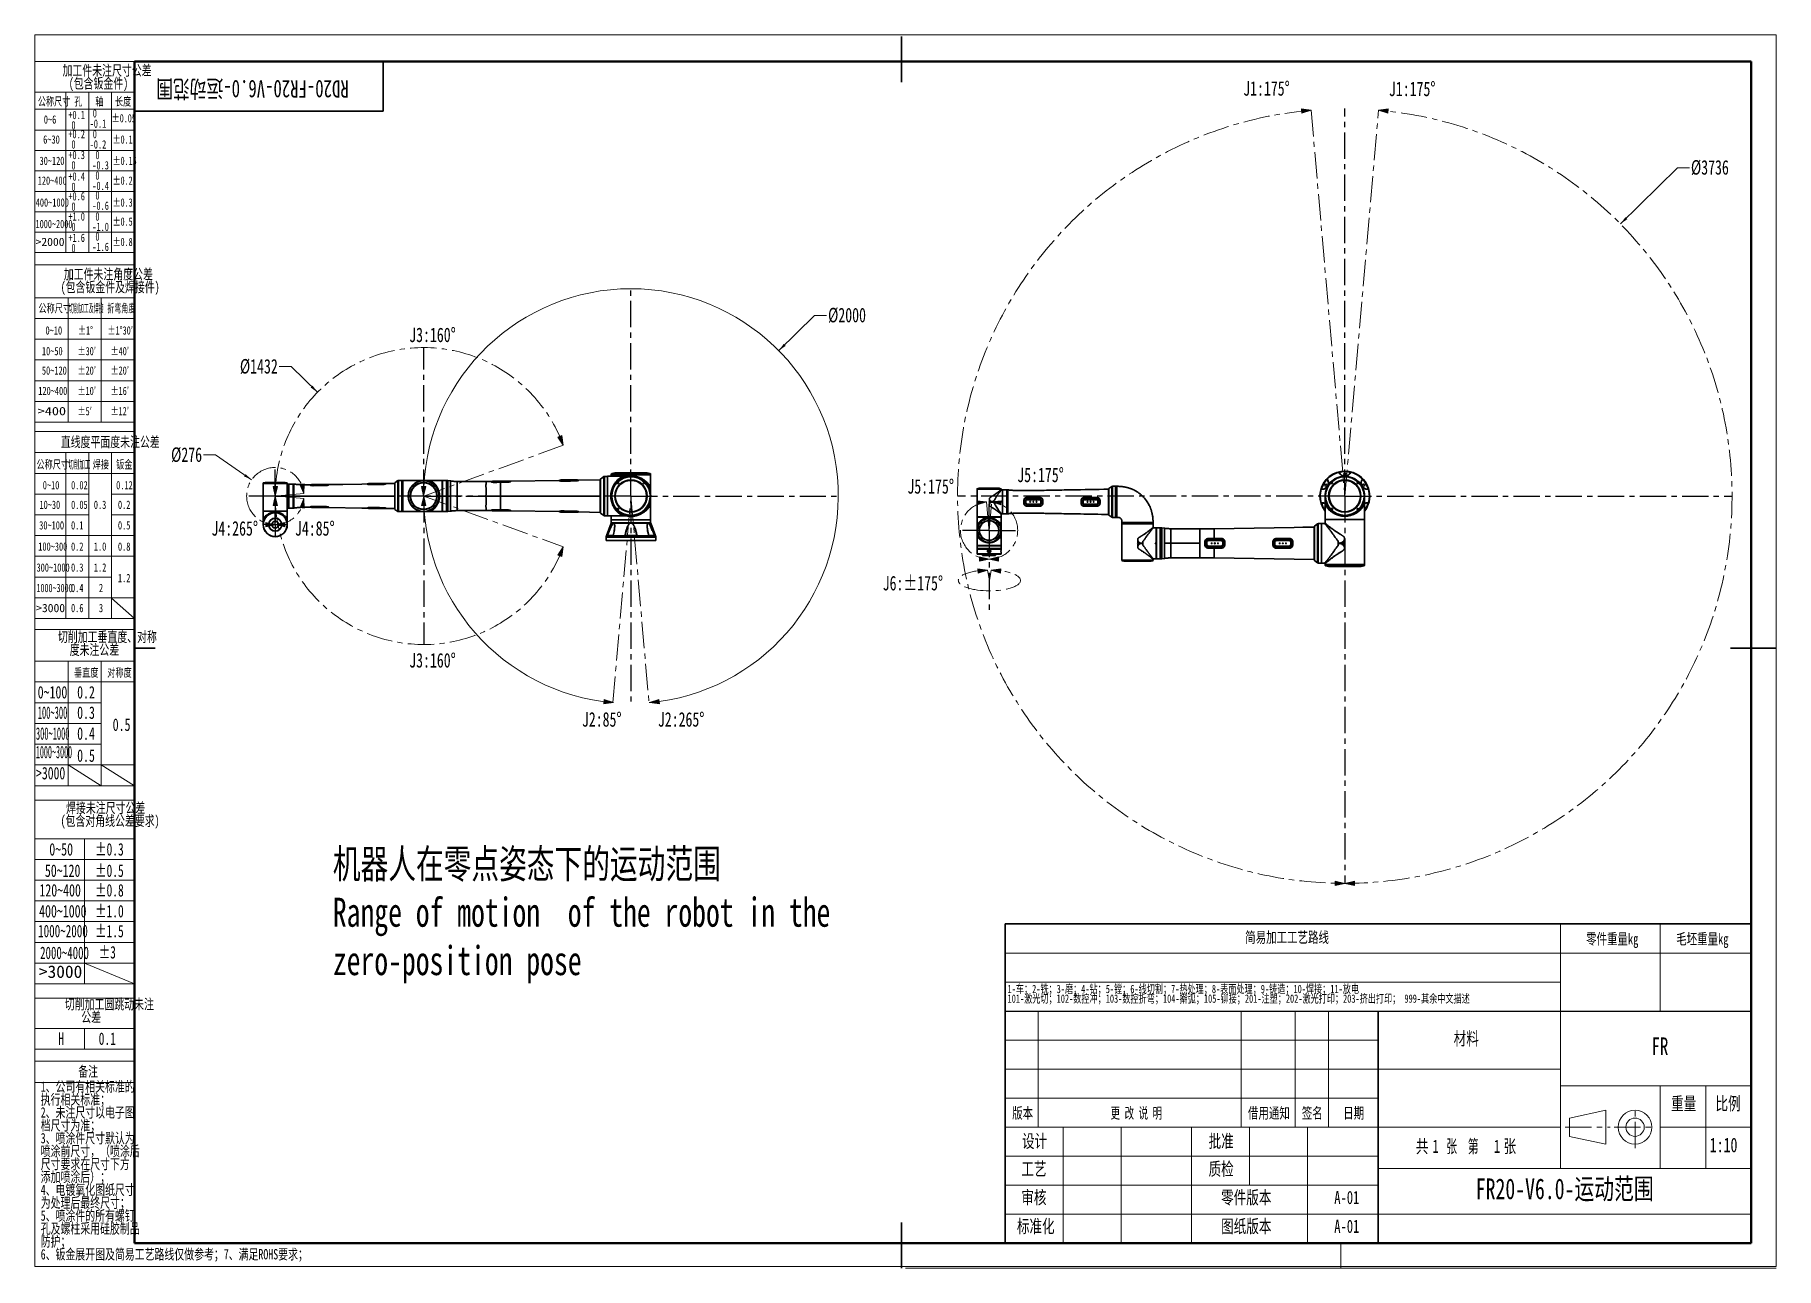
# Model space of a CAD drawing. Header units: millimetres. Extents: x 0 to 840, y 0 to 594.
import ezdxf

# ---------------------------------------------------------------- set-up
doc = ezdxf.new("R2010")
doc.units = ezdxf.units.MM
doc.linetypes.add('CENTERX2', pattern=[20.32, 12.7, -2.54, 2.54, -2.54])
doc.layers.get('0').update_dxf_attribs({"lineweight": 18})
for name, color, linetype, lineweight in [('中心线层', 6, 'CENTERX2', 25), ('标注层', 150, 'Continuous', 18), ('细线层', 7, 'Continuous', 25)]:
    doc.layers.add(name, color=color, linetype=linetype, lineweight=lineweight)
doc.styles.add('SLDTEXTSTYLE0', font='', dxfattribs={"width": 0.7})
doc.styles.add('SLDTEXTSTYLE1', font='', dxfattribs={"width": 0.7})
doc.styles.add('SLDTEXTSTYLE10', font='', dxfattribs={"width": 1.253219})
doc.styles.add('SLDTEXTSTYLE11', font='', dxfattribs={"width": 0.477371})
doc.styles.add('SLDTEXTSTYLE12', font='', dxfattribs={"width": 0.618901})
doc.styles.add('SLDTEXTSTYLE13', font='', dxfattribs={"width": 0.499682})
doc.styles.add('SLDTEXTSTYLE14', font='', dxfattribs={"width": 0.472346})
doc.styles.add('SLDTEXTSTYLE15', font='', dxfattribs={"width": 0.431677})
doc.styles.add('SLDTEXTSTYLE16', font='', dxfattribs={"width": 0.689585})
doc.styles.add('SLDTEXTSTYLE17', font='', dxfattribs={"width": 0.653082})
doc.styles.add('SLDTEXTSTYLE18', font='', dxfattribs={"width": 0.641279})
doc.styles.add('SLDTEXTSTYLE2', font='', dxfattribs={"width": 0.614286})
doc.styles.add('SLDTEXTSTYLE3', font='', dxfattribs={"width": 0.6})
doc.styles.add('SLDTEXTSTYLE4', font='', dxfattribs={"width": 0.67})
doc.styles.add('SLDTEXTSTYLE5', font='', dxfattribs={"width": 0.677991})
doc.styles.add('SLDTEXTSTYLE6', font='', dxfattribs={"width": 0.631687})
doc.styles.add('SLDTEXTSTYLE7', font='', dxfattribs={"width": 1.026693})
doc.styles.add('SLDTEXTSTYLE8', font='', dxfattribs={"width": 0.601124})
doc.styles.add('SLDTEXTSTYLE9', font='', dxfattribs={"width": 0.427578})
doc.styles.get('SLDTEXTSTYLE0').set_extended_font_data('宋体')
doc.styles.get('SLDTEXTSTYLE1').set_extended_font_data('宋体')
doc.styles.get('SLDTEXTSTYLE10').set_extended_font_data('宋体')
doc.styles.get('SLDTEXTSTYLE11').set_extended_font_data('宋体')
doc.styles.get('SLDTEXTSTYLE12').set_extended_font_data('宋体')
doc.styles.get('SLDTEXTSTYLE13').set_extended_font_data('宋体')
doc.styles.get('SLDTEXTSTYLE14').set_extended_font_data('宋体')
doc.styles.get('SLDTEXTSTYLE15').set_extended_font_data('宋体')
doc.styles.get('SLDTEXTSTYLE16').set_extended_font_data('宋体')
doc.styles.get('SLDTEXTSTYLE17').set_extended_font_data('宋体')
doc.styles.get('SLDTEXTSTYLE18').set_extended_font_data('宋体')
doc.styles.get('SLDTEXTSTYLE2').set_extended_font_data('宋体')
doc.styles.get('SLDTEXTSTYLE3').set_extended_font_data('宋体')
doc.styles.get('SLDTEXTSTYLE4').set_extended_font_data('宋体')
doc.styles.get('SLDTEXTSTYLE5').set_extended_font_data('宋体')
doc.styles.get('SLDTEXTSTYLE6').set_extended_font_data('宋体')
doc.styles.get('SLDTEXTSTYLE7').set_extended_font_data('宋体')
doc.styles.get('SLDTEXTSTYLE8').set_extended_font_data('宋体')
doc.styles.get('SLDTEXTSTYLE9').set_extended_font_data('宋体')
doc.dimstyles.new('SLDDIMSTYLE1', dxfattribs={"dimtxt": 7, "dimasz": 4, "dimexe": 0, "dimexo": 0.0625, "dimgap": 1.75, "dimtad": 0, "dimtih": 1, "dimtoh": 1, "dimdec": 0, "dimlfac": 10, "dimzin": 12, "dimdsep": 46, "dimtxsty": 'SLDTEXTSTYLE1', "dimcen": 0, "dimdle": 8, "dimadec": 0, "dimazin": 3, "dimtfac": 1, "dimtdec": 3, "dimtofl": 0, "dimtmove": 0, "dimatfit": 3, "dimfxl": 1, "dimfrac": 2, "dimtolj": 1, "dimarcsym": 0})

msp = doc.modelspace()

# ---------------------------------------------------------------- texts
at = {"color": 7, "linetype": 'Continuous', "lineweight": 0, "insert": (104.98, 564.05), "char_height": 8.4667, "width": 193.2954, "attachment_point": 2, "rotation": 180, "style": 'SLDTEXTSTYLE0'}
msp.add_mtext('RD20-FR20-V6.0-运动范围', dxfattribs=at)
at = {"color": 7, "linetype": 'Continuous', "lineweight": 0, "attachment_point": 2}
for s, insert, char_height, width, style in [('简易加工工艺路线', (604.05, 161.81), 5.292, 83.3955, 'SLDTEXTSTYLE0'), ('零件重量kg', (760.91, 161.02), 5.292, 52.1894, 'SLDTEXTSTYLE0'), ('毛坯重量kg', (804.38, 161.02), 5.292, 52.1894, 'SLDTEXTSTYLE0'), ('材料', (690.5, 113.52), 6.35, 24.4847, 'SLDTEXTSTYLE0'), ('FR', (783.94, 110.86), 8.467, 16.2238, 'SLDTEXTSTYLE1'), ('版本', (476.5, 77.04), 5.292, 20.2384, 'SLDTEXTSTYLE0'), ('更 改 说 明', (531.35, 77.04), 5.292, 49.6488, 'SLDTEXTSTYLE2'), ('借用通知', (595.28, 77.04), 5.292, 41.139, 'SLDTEXTSTYLE0'), ('签名', (616.21, 77.04), 5.292, 19.4107, 'SLDTEXTSTYLE0'), ('日期', (636.21, 77.04), 5.292, 18.2518, 'SLDTEXTSTYLE0'), ('重量', (795.39, 82.14), 6.35, 24.3854, 'SLDTEXTSTYLE0'), ('比例', (816.79, 82.14), 6.35, 22.4982, 'SLDTEXTSTYLE0'), ('设计', (482.26, 64.04), 6.35, 24.1868, 'SLDTEXTSTYLE0'), ('批准', (572.26, 64.04), 6.35, 24.3854, 'SLDTEXTSTYLE0'), ('1:10', (814.63, 62.5), 7, 18.5598, 'SLDTEXTSTYLE1'), ('工艺', (481.94, 50.64), 6.35, 23.9881, 'SLDTEXTSTYLE0'), ('质检', (572.26, 50.64), 6.35, 24.3358, 'SLDTEXTSTYLE0'), ('FR20-V6.0-运动范围', (737.97, 42.84), 10, 228.3017, 'SLDTEXTSTYLE0'), ('审核', (481.94, 36.87), 6.35, 23.5411, 'SLDTEXTSTYLE0'), ('零件版本', (584.37, 36.87), 6.35, 49.7145, 'SLDTEXTSTYLE0'), ('A-01', (632.86, 36.87), 6.35, 24.0378, 'SLDTEXTSTYLE1'), ('标准化', (482.83, 22.97), 6.35, 37.0499, 'SLDTEXTSTYLE0'), ('图纸版本', (584.37, 22.97), 6.35, 48.5225, 'SLDTEXTSTYLE0'), ('A-01', (632.86, 22.97), 6.35, 24.0378, 'SLDTEXTSTYLE1')]:
    msp.add_mtext(s, dxfattribs=dict(at, insert=insert, char_height=char_height, width=width, style=style))
at = {"layer": '标注层', "color": 7, "attachment_point": 1, "style": 'SLDTEXTSTYLE1'}
for s, insert, char_height, width in [('J1:175%%D', (582.89, 572.06), 7, 10.0788), ('J1:175%%D', (653.19, 571.85), 7, 10.0788), ('J3:160%%D', (180.58, 453.22), 7, 10.0788), ('J5:175%%D', (420.9, 380.13), 7, 10.0788), ('J5:175%%D', (473.9, 385.68), 7, 10.6668), ('J4:265%%D', (85.18, 359.87), 7, 10.0788), ('J4:85%%D', (125.47, 359.87), 7, 8.5646), ('J6:%%P175%%D', (408.98, 333.48), 7, 13.1072), ('J3:160%%D', (180.58, 296.25), 7, 10.0788), ('J2:85%%D', (263.89, 267.75), 7, 8.5646), ('J2:265%%D', (300.53, 267.75), 7, 10.0788), ('机器人在零点姿态下的运动范围\\PRange of motion  of the robot in the zero-position pose', (143.75, 201.59), 14, 292.7485)]:
    msp.add_mtext(s, dxfattribs=dict(at, insert=insert, char_height=char_height, width=width))
at = {"layer": '标注层', "color": 1}
for s, insert, char_height, width, attachment_point, style in [('公称尺寸', (1.45, 564.26), 4, 31.0346, 1, 'SLDTEXTSTYLE0'), ('孔', (19.02, 564.26), 4, 7.3207, 1, 'SLDTEXTSTYLE0'), ('轴', (29.2, 564.26), 4, 7.1017, 1, 'SLDTEXTSTYLE0'), ('长度', (38.65, 564.26), 4, 15.2045, 1, 'SLDTEXTSTYLE0'), ('0~6', (4.34, 555.57), 4, 11.2313, 1, 'SLDTEXTSTYLE1'), ('%%P0.05', (37.07, 556.18), 4, 21.5745, 1, 'SLDTEXTSTYLE5'), ('%%P0.1', (37.5, 545.93), 4, 17.3929, 1, 'SLDTEXTSTYLE5'), ('6~30', (4.02, 545.93), 4, 15.2358, 1, 'SLDTEXTSTYLE1'), ('30~120', (2.26, 535.64), 4, 23.1508, 1, 'SLDTEXTSTYLE1'), ('%%P0.15', (37.5, 535.64), 4, 21.5745, 1, 'SLDTEXTSTYLE5'), ('120~400', (1.38, 526.11), 4, 26.7173, 1, 'SLDTEXTSTYLE1'), ('%%P0.2', (37.5, 526.11), 4, 17.6959, 1, 'SLDTEXTSTYLE5'), ('400~1000', (0.42, 515.55), 4, 31.3475, 1, 'SLDTEXTSTYLE1'), ('%%P0.3', (37.5, 515.55), 4, 17.6959, 1, 'SLDTEXTSTYLE5'), ('1000~2000', (0.34, 505.17), 4, 31.3373, 1, 'SLDTEXTSTYLE6'), ('%%P0.5', (37.5, 506.33), 4, 17.6959, 1, 'SLDTEXTSTYLE5'), ('>2000', (0.34, 496.54), 4, 27.9903, 1, 'SLDTEXTSTYLE7'), ('%%P0.8', (37.5, 496.54), 4, 17.7262, 1, 'SLDTEXTSTYLE5'), ('公称尺寸', (1.75, 464.53), 4, 31.0346, 1, 'SLDTEXTSTYLE0'), ('切削加工及焊接', (16.41, 464.53), 4, 33.8813, 1, 'SLDTEXTSTYLE9'), ('折弯角度', (34.99, 464.53), 4, 26.7853, 1, 'SLDTEXTSTYLE8'), ('0~10', (5.16, 453.85), 4, 15.2358, 1, 'SLDTEXTSTYLE1'), ('%%P1%%D', (20.82, 453.85), 4, 13.2416, 1, 'SLDTEXTSTYLE5'), ('%%P1%%D30′', (34.99, 453.85), 4, 25.1196, 1, 'SLDTEXTSTYLE8'), ('10~50', (3.41, 443.87), 4, 18.7084, 1, 'SLDTEXTSTYLE1'), ('%%P30′', (20.56, 443.87), 4, 14.8031, 1, 'SLDTEXTSTYLE8'), ('%%P40′', (36.49, 443.87), 4, 14.8031, 1, 'SLDTEXTSTYLE8'), ('50~120', (3.41, 434.5), 4, 23.1508, 1, 'SLDTEXTSTYLE1'), ('%%P20′', (20.56, 434.5), 4, 14.8031, 1, 'SLDTEXTSTYLE8'), ('%%P20′', (36.49, 434.5), 4, 14.8031, 1, 'SLDTEXTSTYLE8'), ('120~400', (1.65, 424.69), 4, 26.7173, 1, 'SLDTEXTSTYLE1'), ('%%P10′', (20.56, 424.69), 4, 14.8031, 1, 'SLDTEXTSTYLE8'), ('%%P16′', (36.49, 424.69), 4, 14.8031, 1, 'SLDTEXTSTYLE8'), ('>400', (1.4, 414.93), 4, 26.9967, 1, 'SLDTEXTSTYLE10'), ('%%P5′', (20.56, 414.93), 4, 11.3643, 1, 'SLDTEXTSTYLE8'), ('%%P12′', (36.49, 414.93), 4, 14.8031, 1, 'SLDTEXTSTYLE8'), ('直线度平面度未注公差', (36.38, 400.58), 5, 99.095, 2, 'SLDTEXTSTYLE0'), ('公称尺寸', (0.79, 389.2), 4, 31.0346, 1, 'SLDTEXTSTYLE0'), ('切削加工', (16.1, 389.2), 4, 21.3564, 1, 'SLDTEXTSTYLE11'), ('焊接', (27.89, 389.2), 4, 15.3609, 1, 'SLDTEXTSTYLE0'), ('钣金', (39.22, 389.2), 4, 15.4235, 1, 'SLDTEXTSTYLE0'), ('0~10', (3.82, 379.22), 4, 15.2358, 1, 'SLDTEXTSTYLE1'), ('0.02', (17.48, 379.22), 4, 15.1419, 1, 'SLDTEXTSTYLE1'), ('0.12', (39.21, 379.22), 4, 15.1419, 1, 'SLDTEXTSTYLE1'), ('10~30', (2.22, 369.76), 4, 18.7084, 1, 'SLDTEXTSTYLE1'), ('0.05', (17.48, 369.76), 4, 15.1419, 1, 'SLDTEXTSTYLE1'), ('0.3', (28.46, 369.76), 4, 11.1374, 1, 'SLDTEXTSTYLE1'), ('0.2', (40.09, 369.76), 4, 11.1374, 1, 'SLDTEXTSTYLE1'), ('30~100', (2.1, 359.85), 4, 23.1508, 1, 'SLDTEXTSTYLE1'), ('0.1', (17.45, 359.85), 4, 10.8246, 1, 'SLDTEXTSTYLE1'), ('0.5', (40.09, 359.85), 4, 11.1374, 1, 'SLDTEXTSTYLE1'), ('100~300', (1.65, 349.61), 4, 26.7173, 1, 'SLDTEXTSTYLE1'), ('0.2', (17.45, 349.61), 4, 11.1374, 1, 'SLDTEXTSTYLE1'), ('1.0', (28.46, 349.61), 4, 10.6994, 1, 'SLDTEXTSTYLE1'), ('0.8', (40.09, 349.61), 4, 11.1687, 1, 'SLDTEXTSTYLE1'), ('300~1000', (0.8, 339.49), 4, 31.1598, 1, 'SLDTEXTSTYLE1'), ('0.3', (17.45, 339.49), 4, 11.1374, 1, 'SLDTEXTSTYLE1'), ('1.2', (28.46, 339.49), 4, 10.6056, 1, 'SLDTEXTSTYLE1'), ('1000~3000', (0.8, 329.63), 4, 30.703, 1, 'SLDTEXTSTYLE12'), ('0.4', (17.45, 329.63), 4, 11.3564, 1, 'SLDTEXTSTYLE1'), ('2', (30.91, 329.63), 4, 3.0972, 1, 'SLDTEXTSTYLE1'), ('1.2', (40.08, 334.42), 4, 10.6056, 1, 'SLDTEXTSTYLE1'), ('>3000', (0.62, 319.96), 4, 27.9903, 1, 'SLDTEXTSTYLE7'), ('0.6', (17.45, 319.96), 4, 11.2313, 1, 'SLDTEXTSTYLE1'), ('3', (30.91, 319.96), 4, 3.0346, 1, 'SLDTEXTSTYLE1'), ('垂直度', (18.9, 288.81), 4, 23.2134, 1, 'SLDTEXTSTYLE0'), ('对称度', (34.94, 288.81), 4, 23.276, 1, 'SLDTEXTSTYLE0'), ('0~100', (1.37, 280.34), 6, 28.8603, 1, 'SLDTEXTSTYLE1'), ('0.2', (20.4, 280.34), 6, 16.7061, 1, 'SLDTEXTSTYLE1'), ('100~300', (1.39, 270.51), 6, 28.6075, 1, 'SLDTEXTSTYLE13'), ('0.3', (20.4, 270.51), 6, 16.7061, 1, 'SLDTEXTSTYLE1'), ('0.5', (37.55, 264.69), 6, 16.7061, 1, 'SLDTEXTSTYLE1'), ('300~1000', (0.52, 260.43), 6, 31.539, 1, 'SLDTEXTSTYLE14'), ('0.4', (20.4, 260.43), 6, 17.0346, 1, 'SLDTEXTSTYLE1'), ('1000~3000', (0.51, 251.52), 6, 32.1226, 1, 'SLDTEXTSTYLE15'), ('0.5', (20.4, 249.8), 6, 16.7061, 1, 'SLDTEXTSTYLE1'), ('>3000', (0.59, 241.33), 6, 28.1998, 1, 'SLDTEXTSTYLE16'), ('0~50', (6.98, 204.59), 6, 22.8536, 1, 'SLDTEXTSTYLE1'), ('%%P0.3', (29.04, 204.59), 6, 26.5439, 1, 'SLDTEXTSTYLE5'), ('50~120', (4.84, 194.28), 6, 34.7263, 1, 'SLDTEXTSTYLE1'), ('%%P0.5', (29.04, 194.28), 6, 26.5439, 1, 'SLDTEXTSTYLE5'), ('%%P0.8', (29.04, 184.84), 6, 26.5894, 1, 'SLDTEXTSTYLE5'), ('120~400', (2.21, 184.84), 6, 40.076, 1, 'SLDTEXTSTYLE1'), ('400~1000', (2.06, 174.75), 6, 47.0212, 1, 'SLDTEXTSTYLE1'), ('%%P1.0', (29.04, 174.75), 6, 26.6803, 1, 'SLDTEXTSTYLE5'), ('1000~2000', (1.57, 165.17), 6, 48.5981, 1, 'SLDTEXTSTYLE17'), ('%%P1.5', (29.04, 165.17), 6, 26.5439, 1, 'SLDTEXTSTYLE5'), ('2000~4000', (2.54, 154.66), 6, 48.4076, 1, 'SLDTEXTSTYLE18'), ('%%P3', (30.79, 154.95), 6, 14.9082, 1, 'SLDTEXTSTYLE5'), ('>3000', (1.93, 145.57), 6, 41.9854, 1, 'SLDTEXTSTYLE7'), ('H', (11.32, 113.26), 6, 5.4088, 1, 'SLDTEXTSTYLE5'), ('0.1', (30.79, 113.26), 6, 15.7264, 1, 'SLDTEXTSTYLE5'), ('备注', (25.72, 96.98), 5, 19.0056, 2, 'SLDTEXTSTYLE0'), ('6、钣金展开图及简易工艺路线仅做参考；7、满足ROHS要求；', (2.83, 8.79), 5, 262.4804, 1, 'SLDTEXTSTYLE0')]:
    msp.add_mtext(s, dxfattribs=dict(at, insert=insert, char_height=char_height, width=width, attachment_point=attachment_point, style=style))

# ---------------------------------------------------------------- blocks, each defined once
blk = doc.blocks.new('SW_NOTE_1')
at = {"color": 0, "linetype": 'Continuous', "lineweight": 0, "attachment_point": 2}
for s, insert, char_height, width, style in [('共', (2.18, 4.09), 3.17, 5.8604, 'SLDTEXTSTYLE0'), ('张  第', (11.91, 4.09), 3.175, 15.6444, 'SLDTEXTSTYLE3'), ('张', (23.35, 4.09), 3.17, 5.6866, 'SLDTEXTSTYLE0'), ('1', (5.42, 4.09), 3.17, 2.4584, 'SLDTEXTSTYLE1'), ('1', (20.24, 4.09), 3.17, 1.8128, 'SLDTEXTSTYLE1')]:
    blk.add_mtext(s, dxfattribs=dict(at, insert=insert, char_height=char_height, width=width, style=style))
blk = doc.blocks.new('SW_NOTE_2')
at = {"color": 0, "linetype": 'Continuous', "lineweight": 0, "char_height": 2, "attachment_point": 1, "style": 'SLDTEXTSTYLE0'}
for s, insert, width in [('1-车；2-铣；3-磨；4-钻；5-镗；6-线切割；7-热处理；8-表面处理；9-铸造；10-焊接；11-放电', (0, 2.58), 171.5039), ('101-激光切；102-数控冲；103-数控折弯；104-擀弧；105-铆接；201-注塑；202-激光打印；203-挤出打印； 999-其余中文描述', (0, 0.25), 225.6425)]:
    blk.add_mtext(s, dxfattribs=dict(at, insert=insert, width=width))
blk = doc.blocks.new('SW_NOTE_3')
at = {"layer": '标注层', "color": 0, "char_height": 2.5, "attachment_point": 2, "style": 'SLDTEXTSTYLE0'}
for s, insert, width in [('加工件未注尺寸公差', (15.47, 3.22), 44.581), ('(包含钣金件)', (13.41, 0.11), 27.8631)]:
    blk.add_mtext(s, dxfattribs=dict(at, insert=insert, width=width))
blk = doc.blocks.new('SW_NOTE_4')
at = {"layer": '标注层', "color": 0, "char_height": 2, "attachment_point": 1, "style": 'SLDTEXTSTYLE4'}
for s, insert, width in [('-0.1', (0, 0.09), 7.1567), ('0', (0.75, 2.58), 1.5421)]:
    blk.add_mtext(s, dxfattribs=dict(at, insert=insert, width=width))
blk = doc.blocks.new('SW_NOTE_5')
at = {"layer": '标注层', "color": 0, "char_height": 2, "attachment_point": 1, "style": 'SLDTEXTSTYLE4'}
for s, insert, width in [('+0.1', (0, 2.58), 7.1117), ('0', (0.75, 0.09), 1.5421)]:
    blk.add_mtext(s, dxfattribs=dict(at, insert=insert, width=width))
blk = doc.blocks.new('SW_NOTE_6')
at = {"layer": '标注层', "color": 0, "char_height": 2, "attachment_point": 1, "style": 'SLDTEXTSTYLE4'}
for s, insert, width in [('+0.2', (0, 2.58), 7.2615), ('0', (0.75, 0.09), 1.5421)]:
    blk.add_mtext(s, dxfattribs=dict(at, insert=insert, width=width))
blk = doc.blocks.new('SW_NOTE_7')
at = {"layer": '标注层', "color": 0, "char_height": 2, "attachment_point": 1, "style": 'SLDTEXTSTYLE4'}
for s, insert, width in [('+0.3', (0, 2.58), 7.2615), ('0', (0.75, 0.09), 1.5421)]:
    blk.add_mtext(s, dxfattribs=dict(at, insert=insert, width=width))
blk = doc.blocks.new('SW_NOTE_8')
at = {"layer": '标注层', "color": 0, "char_height": 2, "attachment_point": 1, "style": 'SLDTEXTSTYLE4'}
for s, insert, width in [('+0.4', (0, 2.58), 7.3663), ('0', (0.75, 0.09), 1.5421)]:
    blk.add_mtext(s, dxfattribs=dict(at, insert=insert, width=width))
blk = doc.blocks.new('SW_NOTE_9')
at = {"layer": '标注层', "color": 0, "char_height": 2, "attachment_point": 1, "style": 'SLDTEXTSTYLE4'}
for s, insert, width in [('-0.2', (0, 0.09), 7.3064), ('0', (0.75, 2.58), 1.5421)]:
    blk.add_mtext(s, dxfattribs=dict(at, insert=insert, width=width))
blk = doc.blocks.new('SW_NOTE_10')
at = {"layer": '标注层', "color": 0, "char_height": 2, "attachment_point": 1, "style": 'SLDTEXTSTYLE4'}
for s, insert, width in [('-0.3', (0, 0.09), 7.3064), ('0', (0.75, 2.58), 1.5421)]:
    blk.add_mtext(s, dxfattribs=dict(at, insert=insert, width=width))
blk = doc.blocks.new('SW_NOTE_11')
at = {"layer": '标注层', "color": 0, "char_height": 2, "attachment_point": 1, "style": 'SLDTEXTSTYLE4'}
for s, insert, width in [('-0.4', (0, 0.09), 7.4112), ('0', (0.75, 2.58), 1.5421)]:
    blk.add_mtext(s, dxfattribs=dict(at, insert=insert, width=width))
blk = doc.blocks.new('SW_NOTE_12')
at = {"layer": '标注层', "color": 0, "char_height": 2, "attachment_point": 1, "style": 'SLDTEXTSTYLE4'}
for s, insert, width in [('+0.6', (0, 2.58), 7.3064), ('0', (0.75, 0.09), 1.5421)]:
    blk.add_mtext(s, dxfattribs=dict(at, insert=insert, width=width))
blk = doc.blocks.new('SW_NOTE_13')
at = {"layer": '标注层', "color": 0, "char_height": 2, "attachment_point": 1, "style": 'SLDTEXTSTYLE4'}
for s, insert, width in [('-0.6', (0, 0.09), 7.3513), ('0', (0.75, 2.58), 1.5421)]:
    blk.add_mtext(s, dxfattribs=dict(at, insert=insert, width=width))
blk = doc.blocks.new('SW_NOTE_14')
at = {"layer": '标注层', "color": 0, "char_height": 2, "attachment_point": 1, "style": 'SLDTEXTSTYLE4'}
for s, insert, width in [('+1.0', (0, 2.58), 7.3064), ('0', (0.75, 0.09), 1.5421)]:
    blk.add_mtext(s, dxfattribs=dict(at, insert=insert, width=width))
blk = doc.blocks.new('SW_NOTE_15')
at = {"layer": '标注层', "color": 0, "char_height": 2, "attachment_point": 1, "style": 'SLDTEXTSTYLE4'}
for s, insert, width in [('-1.0', (0, 0.09), 7.3513), ('0', (0.75, 2.58), 1.5421)]:
    blk.add_mtext(s, dxfattribs=dict(at, insert=insert, width=width))
blk = doc.blocks.new('SW_NOTE_16')
at = {"layer": '标注层', "color": 0, "char_height": 2, "attachment_point": 1, "style": 'SLDTEXTSTYLE4'}
for s, insert, width in [('+1.6', (0, 2.58), 7.3064), ('0', (0.75, 0.09), 1.5421)]:
    blk.add_mtext(s, dxfattribs=dict(at, insert=insert, width=width))
blk = doc.blocks.new('SW_NOTE_17')
at = {"layer": '标注层', "color": 0, "char_height": 2, "attachment_point": 1, "style": 'SLDTEXTSTYLE4'}
for s, insert, width in [('-1.6', (0, 0.09), 7.3513), ('0', (0.75, 2.58), 1.5421)]:
    blk.add_mtext(s, dxfattribs=dict(at, insert=insert, width=width))
blk = doc.blocks.new('SW_NOTE_18')
at = {"layer": '标注层', "color": 0, "char_height": 2.5, "attachment_point": 2, "style": 'SLDTEXTSTYLE0'}
for s, insert, width in [('(包含钣金件及焊接件)', (15.91, 0.11), 47.8855), ('加工件未注角度公差', (15.47, 3.22), 44.581)]:
    blk.add_mtext(s, dxfattribs=dict(at, insert=insert, width=width))
blk = doc.blocks.new('SW_NOTE_19')
at = {"layer": '标注层', "color": 0, "char_height": 2.5, "attachment_point": 2, "style": 'SLDTEXTSTYLE0'}
for s, insert, width in [('切削加工垂直度、对称', (17.19, 3.22), 49.6257), ('度未注公差', (14.06, 0.11), 24.5782)]:
    blk.add_mtext(s, dxfattribs=dict(at, insert=insert, width=width))
blk = doc.blocks.new('SW_NOTE_20')
at = {"layer": '标注层', "color": 0, "char_height": 2.5, "attachment_point": 2, "style": 'SLDTEXTSTYLE0'}
for s, insert, width in [('(包含对角线公差要求)', (14.82, 0.11), 47.8855), ('焊接未注尺寸公差', (13.75, 3.22), 39.5559)]:
    blk.add_mtext(s, dxfattribs=dict(at, insert=insert, width=width))
blk = doc.blocks.new('SW_NOTE_21')
at = {"layer": '标注层', "color": 0, "char_height": 2.5, "attachment_point": 2, "style": 'SLDTEXTSTYLE0'}
for s, insert, width in [('切削加工圆跳动未注', (15.47, 3.22), 44.6201), ('公差', (11.09, 0.11), 9.3855)]:
    blk.add_mtext(s, dxfattribs=dict(at, insert=insert, width=width))
blk = doc.blocks.new('SW_NOTE_22')
at = {"layer": '标注层', "color": 0, "char_height": 2.5, "attachment_point": 1, "style": 'SLDTEXTSTYLE0'}
for s, insert, width in [('执行相关标准；', (0, 0.11), 31.1676), ('1、公司有相关标准的', (0, 3.22), 46.595), ('2、未注尺寸以电子图', (0, -3), 46.8687), ('档尺寸为准；', (0, -6.11), 26.1425), ('3、喷涂件尺寸默认为', (0, -9.22), 47.0056), ('喷涂前尺寸，（喷涂后', (0, -12.33), 49.2933), ('尺寸要求在尺寸下方', (0, -15.44), 44.6788), ('添加喷涂后）；', (0, -18.56), 31.1285), ('4、电镀氧化图纸尺寸', (0, -21.67), 47.1034), ('为处理后最终尺寸；', (0, -24.78), 41.1201), ('5、喷涂件的所有螺钉', (0, -27.89), 47.0447), ('孔及螺柱采用硅胶制品', (0, -31), 49.3324), ('防护；', (0, -34.11), 10.8324)]:
    blk.add_mtext(s, dxfattribs=dict(at, insert=insert, width=width))
blk = doc.blocks.new('块1')
at = {"linetype": 'Continuous'}
blk.add_hatch(color=7, dxfattribs=at).paths.add_polyline_path([(1094.9, 1154), (1089.8, 1131), (1100, 1131)], flags=0)
at = {"color": 7, "linetype": 'Continuous', "lineweight": 18}
for p, q in [((1094.9, 1154), (1089.8, 1131)), ((1100, 1131), (1094.9, 1154)), ((1089.8, 1131), (1100, 1131))]:
    blk.add_line(p, q, dxfattribs=at)
blk = doc.blocks.new('SW_CENTERMARKSYMBOL_0_1')
at = {"layer": '中心线层', "color": 0}
for p, q in [((-0.1, 0), (-5.8, 0)), ((0, 0), (-0.05, 0)), ((0, 0.1), (0, 5.8)), ((0, 0), (0, 0.05)), ((0, 0), (0, -0.05)), ((0, 0), (0.05, 0)), ((0.1, 0), (5.8, 0)), ((0, -0.1), (0, -5.8))]:
    blk.add_line(p, q, dxfattribs=at)
blk = doc.blocks.new('SW_CENTERMARKSYMBOL_1')
at = {"layer": '中心线层', "color": 0}
for p, q in [((0, 0.1), (0, 100.05)), ((-0.1, 0), (-100.05, 0)), ((0, 0), (-0.05, 0)), ((0, 0), (0, 0.05)), ((0, 0), (0, -0.05)), ((0, 0), (0.05, 0)), ((0.1, 0), (100.05, 0)), ((0, -0.1), (0, -100.05))]:
    blk.add_line(p, q, dxfattribs=at)
blk = doc.blocks.new('SW_CENTERMARKSYMBOL_2_1')
at = {"layer": '中心线层', "color": 0}
for p, q in [((0, 0.1), (0, 13.85)), ((-0.1, 0), (-13.85, 0)), ((0, 0), (-0.05, 0)), ((0, 0), (0, 0.05)), ((0, 0), (0, -0.05)), ((0, 0), (0.05, 0)), ((0.1, 0), (13.85, 0)), ((0, -0.1), (0, -13.85))]:
    blk.add_line(p, q, dxfattribs=at)
blk = doc.blocks.new('SW_CENTERMARKSYMBOL_3')
at = {"layer": '中心线层', "color": 0}
for p, q in [((0, 0.1), (0, 71.65)), ((-0.1, 0), (-71.65, 0)), ((0, 0), (-0.05, 0)), ((0, 0), (0, 0.05)), ((0, 0), (0, -0.05)), ((0, 0), (0.05, 0)), ((0.1, 0), (71.65, 0)), ((0, -0.1), (0, -71.65))]:
    blk.add_line(p, q, dxfattribs=at)
blk = doc.blocks.new('SW_CENTERMARKSYMBOL_4')
at = {"layer": '中心线层', "color": 0}
for p, q in [((0, 0.1), (0, 100.05)), ((-0.1, 0), (-100.05, 0)), ((0, 0), (-0.05, 0)), ((0, 0), (0, 0.05)), ((0, 0), (0, -0.05)), ((0, 0), (0.05, 0)), ((0.1, 0), (100.05, 0)), ((0, -0.1), (0, -100.05))]:
    blk.add_line(p, q, dxfattribs=at)
blk = doc.blocks.new('SW_CENTERMARKSYMBOL_5')
at = {"layer": '中心线层', "color": 0}
for p, q in [((0, 0.1), (0, 186.85)), ((-0.1, 0), (-186.85, 0)), ((0, 0), (-0.05, 0)), ((0, 0), (0, 0.05)), ((0, 0), (0, -0.05)), ((0, 0), (0.05, 0)), ((0.1, 0), (186.85, 0)), ((0, -0.1), (0, -186.85))]:
    blk.add_line(p, q, dxfattribs=at)
blk = doc.blocks.new('SW_CENTERMARKSYMBOL_6')
at = {"layer": '中心线层', "color": 0}
for p, q in [((0, 0.1), (0, 13.85)), ((-0.1, 0), (-13.85, 0)), ((0, 0), (-0.05, 0)), ((0, 0), (0, 0.05)), ((0, 0), (0, -0.05)), ((0, 0), (0.05, 0)), ((0.1, 0), (13.85, 0)), ((0, -0.1), (0, -40.63))]:
    blk.add_line(p, q, dxfattribs=at)
blk = doc.blocks.new('*X32')
at = {"layer": '标注层', "linetype": 'Continuous'}
blk.add_hatch(color=0, dxfattribs=at).paths.add_polyline_path([(358.86, 442.08), (362.18, 444.41), (361.24, 445.36)], flags=0)
at = {"layer": '标注层', "color": 0, "linetype": 'Continuous'}
for q in [(358.86, 442.08), (381.93, 459.1)]:
    blk.add_line((376.15, 459.1), q, dxfattribs=at)
at = {"layer": '标注层', "color": 0, "insert": (391.78, 459.1), "char_height": 7, "width": 35.9151, "attachment_point": 5, "style": 'SLDTEXTSTYLE1'}
blk.add_mtext('%%C2000', dxfattribs=at)
blk = doc.blocks.new('*X33')
at = {"layer": '标注层', "linetype": 'Continuous'}
blk.add_hatch(color=0, dxfattribs=at).paths.add_polyline_path([(136.34, 422), (133.94, 425.27), (133.01, 424.31)], flags=0)
at = {"layer": '标注层', "color": 0, "linetype": 'Continuous'}
for q in [(117.87, 434.39), (136.34, 422)]:
    blk.add_line((123.65, 434.39), q, dxfattribs=at)
at = {"layer": '标注层', "color": 0, "insert": (108.06, 434.39), "char_height": 7, "width": 35.7508, "attachment_point": 5, "style": 'SLDTEXTSTYLE1'}
blk.add_mtext('%%C1432', dxfattribs=at)
blk = doc.blocks.new('*X34')
at = {"layer": '标注层', "linetype": 'Continuous'}
blk.add_hatch(color=0, dxfattribs=at).paths.add_polyline_path([(104.58, 379.77), (101.66, 382.58), (100.9, 381.48)], flags=0)
at = {"layer": '标注层', "color": 0, "linetype": 'Continuous'}
for q in [(81.29, 391.78), (104.58, 379.77)]:
    blk.add_line((87.07, 391.78), q, dxfattribs=at)
at = {"layer": '标注层', "color": 0, "insert": (73.19, 391.78), "char_height": 7, "width": 28.9073, "attachment_point": 5, "style": 'SLDTEXTSTYLE1'}
blk.add_mtext('%%C276', dxfattribs=at)
blk = doc.blocks.new('*X35')
at = {"layer": '标注层', "linetype": 'Continuous'}
blk.add_hatch(color=0, dxfattribs=at).paths.add_polyline_path([(764.87, 503.17), (768.18, 505.51), (767.25, 506.46)], flags=0)
at = {"layer": '标注层', "color": 0, "linetype": 'Continuous'}
for q in [(764.87, 503.17), (798.16, 530.33)]:
    blk.add_line((792.39, 530.33), q, dxfattribs=at)
at = {"layer": '标注层', "color": 0, "insert": (808.02, 530.33), "char_height": 7, "width": 35.9151, "attachment_point": 5, "style": 'SLDTEXTSTYLE1'}
blk.add_mtext('%%C3736', dxfattribs=at)

# ---------------------------------------------------------------- dimensions: what is measured, and where the dimension line sits
at = {"layer": '标注层', "color": 7}
for p1, p2, override, picture, middle in [((498.95, 240.75), (764.87, 503.17), {"dimpost": '%%C<>', "dimsah": 1, "dimtzin": 8}, '*X35', (792.39, 530.33)), ((216.26, 301.84), (358.86, 442.08), {"dimpost": '%%C<>', "dimsah": 1}, '*X32', (376.15, 459.1)), ((238.78, 321.93), (136.34, 422), {"dimpost": '%%C<>', "dimsah": 1}, '*X33', (123.65, 434.39)), ((127.34, 364.16), (104.58, 379.77), {"dimpost": '%%C<>', "dimsah": 1}, '*X34', (87.07, 391.78))]:
    dim = msp.add_diameter_dim_2p(p1=p1, p2=p2, dimstyle='SLDDIMSTYLE1', override=override, dxfattribs=at)
    dim.commit()
    dim.dimension.update_dxf_attribs({"geometry": picture, "text_midpoint": middle, "dimtype": 163})

# ---------------------------------------------------------------- linework, layer by layer
at = {"color": 7, "linetype": 'Continuous', "lineweight": 18}
for p, q in [((0, 594.4), (839.99, 594.4)), ((0, 594.4), (0, 0.4)), ((839.99, 594.4), (839.99, 0.4)), ((735.99, 151.58), (735.99, 165.58)), ((783.99, 151.58), (783.99, 165.58)), ((467.99, 151.58), (827.99, 151.58)), ((735.99, 123.58), (735.99, 151.58)), ((783.99, 123.58), (783.99, 151.58)), ((735.99, 137.58), (467.99, 137.58)), ((483.99, 67.58), (483.99, 123.58)), ((581.99, 67.58), (581.99, 123.58)), ((607.99, 67.58), (607.99, 123.58)), ((623.99, 67.58), (623.99, 123.58)), ((735.99, 123.58), (735.99, 47.58)), ((647.99, 109.58), (467.99, 109.58)), ((647.99, 95.58), (467.99, 95.58)), ((647.99, 95.58), (735.99, 95.58)), ((827.99, 87.58), (735.99, 87.58)), ((783.99, 87.58), (783.99, 47.58)), ((805.99, 87.58), (805.99, 47.58)), ((647.99, 81.58), (467.99, 81.58)), ((740.24, 72), (757.9, 75.71)), ((757.9, 75.71), (757.9, 59.45)), ((735.99, 67.58), (467.99, 67.58)), ((495.99, 11.58), (495.99, 67.58)), ((523.99, 11.58), (523.99, 67.58)), ((557.99, 11.58), (557.99, 67.58)), ((585.99, 39.58), (585.99, 67.58)), ((613.99, 11.58), (613.99, 67.58)), ((740.24, 72), (740.24, 63.16)), ((783.99, 67.58), (827.99, 67.58)), ((740.24, 63.16), (757.9, 59.45)), ((647.99, 53.58), (467.99, 53.58)), ((735.99, 47.58), (647.99, 47.58)), ((827.99, 47.58), (735.99, 47.58)), ((647.99, 39.58), (467.99, 39.58)), ((647.99, 25.58), (467.99, 25.58)), ((629.99, 11.58), (629.99, -0.42)), ((0, 0.4), (839.99, 0.4)), ((419.99, -0.42), (839.99, -0.42))]:
    msp.add_line(p, q, dxfattribs=at)
at = {"color": 7, "linetype": 'Continuous', "lineweight": 35}
for p, q in [((417.99, 571.58), (417.99, 593.58)), ((167.99, 557.58), (167.99, 581.58)), ((47.99, 557.58), (167.99, 557.58)), ((110.16, 378.21), (110.16, 378.06)), ((110.21, 378.06), (110.16, 378.01)), ((121.76, 378.06), (110.16, 378.06)), ((110.16, 378.01), (110.16, 371.96)), ((121.76, 378.01), (110.16, 378.01)), ((110.21, 378.06), (110.21, 378.06)), ((110.21, 378.06), (121.71, 378.06)), ((111.14, 378.49), (110.24, 378.31)), ((120.75, 378.49), (111.16, 378.49)), ((121.68, 378.31), (120.77, 378.49)), ((121.76, 378.01), (121.71, 378.06)), ((121.71, 378.06), (121.71, 378.06)), ((121.76, 378.06), (121.76, 378.21)), ((121.76, 371.96), (121.76, 378.01)), ((173.58, 378.05), (169.47, 377.98)), ((173.58, 378.15), (173.58, 377.49)), ((175.15, 379.38), (173.71, 378.4)), ((176.98, 379.46), (175.43, 379.46)), ((177.56, 379.46), (176.98, 379.46)), ((187.72, 379.46), (187.56, 379.46)), ((187.69, 379.46), (187.7, 379.46)), ((190.08, 379.46), (188.89, 379.46)), ((196.13, 379.47), (190.12, 379.47)), ((196.48, 379.47), (196.21, 379.47)), ((196.53, 379.42), (196.49, 379.46)), ((196.54, 379.41), (196.53, 379.42)), ((196.68, 379.46), (196.56, 379.41)), ((198.56, 379.46), (196.68, 379.46)), ((200.55, 379.23), (199.26, 379.41)), ((220.06, 378.94), (217.62, 378.92)), ((224.6, 378.6), (224.6, 371.96)), ((228.17, 378.76), (227.45, 379.11)), ((228.86, 379.15), (228.86, 379.15)), ((229.45, 379.06), (229.45, 379.05)), ((229.46, 379.09), (229.46, 379.08)), ((229.46, 379.09), (229.46, 379.09)), ((229.48, 379.09), (229.47, 379.08)), ((252.86, 379.48), (229.66, 379.08)), ((261.66, 379.71), (261.66, 379.7)), ((272.78, 379.83), (262.46, 379.65)), ((272.78, 379.87), (272.78, 368.09)), ((274.44, 381.36), (272.93, 380.18)), ((276.28, 381.46), (274.75, 381.46)), ((276.31, 381.47), (276.28, 381.44)), ((284.31, 381.47), (276.31, 381.47)), ((278.06, 382.53), (278.06, 382.22)), ((278.09, 382.22), (278.06, 382.19)), ((297.06, 382.22), (278.06, 382.22)), ((278.06, 382.19), (278.06, 381.47)), ((297.06, 382.19), (278.06, 382.19)), ((279.76, 383.15), (278.25, 382.77)), ((295.24, 383.16), (279.88, 383.16)), ((285.88, 381.46), (284.36, 381.46)), ((287.56, 381.46), (287.35, 381.46)), ((293.56, 382.92), (293.56, 382.9)), ((294.15, 382.8), (294.15, 382.81)), ((296.87, 382.77), (295.36, 383.15)), ((297.06, 382.19), (297.03, 382.22)), ((297.06, 382.22), (297.06, 382.53)), ((297.06, 372.39), (297.06, 382.19)), ((110.16, 371.96), (110.16, 371.97)), ((110.16, 371.96), (110.16, 364.71)), ((122.39, 377.76), (121.76, 377.76)), ((121.76, 371.97), (121.76, 371.96)), ((121.76, 364.71), (121.76, 371.96)), ((122.44, 377.71), (122.39, 377.76)), ((124.56, 377.76), (122.46, 377.76)), ((122.46, 377.75), (122.46, 371.96)), ((122.47, 371.96), (122.46, 371.96)), ((122.46, 371.96), (122.46, 366.17)), ((122.47, 377.77), (122.47, 371.96)), ((122.47, 371.96), (122.47, 366.17)), ((132.76, 377.36), (132.76, 377.35)), ((132.76, 377.36), (132.76, 377.35)), ((132.96, 377.38), (133.56, 377.49)), ((133.76, 377.51), (133.76, 377.51)), ((134.31, 377.51), (140.31, 377.51)), ((140.31, 377.51), (140.31, 377.46)), ((140.86, 377.51), (140.86, 377.51)), ((141.06, 377.51), (141.66, 377.5)), ((141.86, 377.49), (141.86, 377.48)), ((161.18, 377.95), (160.58, 377.84)), ((160.58, 377.84), (160.58, 377.83)), ((161.38, 377.96), (161.38, 377.96)), ((168.47, 377.96), (161.93, 377.96)), ((168.47, 377.96), (168.47, 377.96)), ((169.27, 377.97), (168.67, 377.97)), ((169.27, 377.97), (169.27, 377.96)), ((169.27, 377.96), (169.27, 377.94)), ((169.47, 377.97), (169.47, 377.96)), ((173.58, 377.49), (173.58, 365.76)), ((182.46, 376.63), (182.45, 376.64)), ((182.62, 376.94), (182.56, 376.84)), ((182.56, 376.84), (182.62, 376.74)), ((182.74, 376.94), (182.62, 376.94)), ((182.62, 376.74), (182.74, 376.74)), ((182.74, 376.94), (182.68, 376.84)), ((182.79, 376.84), (182.68, 376.84)), ((182.79, 376.84), (182.74, 376.94)), ((182.74, 376.74), (182.79, 376.84)), ((182.9, 377.06), (182.91, 377.05)), ((192.19, 376.62), (192.2, 376.61)), ((192.22, 376.63), (192.21, 376.64)), ((192.44, 376.96), (192.34, 376.9)), ((192.34, 376.9), (192.34, 376.79)), ((192.34, 376.79), (192.44, 376.73)), ((192.54, 376.9), (192.44, 376.96)), ((192.44, 376.73), (192.54, 376.79)), ((192.54, 376.79), (192.54, 376.9)), ((192.65, 377.06), (192.67, 377.04)), ((192.69, 377.07), (192.68, 377.08)), ((224.6, 371.96), (224.6, 365.32)), ((297.06, 360.5), (297.06, 371.54)), ((454.51, 375.41), (454.51, 375.26)), ((454.56, 375.26), (454.51, 375.21)), ((454.51, 375.21), (454.51, 362.17)), ((454.56, 375.26), (454.56, 375.26)), ((455.49, 375.69), (454.59, 375.51)), ((460.46, 369.32), (460.46, 370.26)), ((463.22, 372.84), (463.21, 372.84)), ((464.16, 375.61), (464.21, 375.61)), ((466.03, 375.51), (465.12, 375.69)), ((466.11, 375.21), (466.06, 375.26)), ((466.06, 375.26), (466.06, 375.26)), ((466.11, 375.26), (466.11, 375.41)), ((466.11, 375.11), (466.11, 375.21)), ((466.74, 374.96), (466.27, 374.96)), ((466.79, 374.91), (466.74, 374.96)), ((466.81, 374.95), (466.82, 374.96)), ((466.81, 374.95), (466.81, 363.38)), ((466.81, 374.95), (466.81, 372.5)), ((466.82, 374.85), (466.81, 374.84)), ((466.81, 371.36), (466.81, 370.43)), ((466.81, 369.79), (466.81, 367.85)), ((466.82, 374.96), (466.82, 363.36)), ((468.91, 374.96), (466.82, 374.96)), ((468.91, 374.96), (468.91, 374.93)), ((468.91, 374.93), (468.91, 374.96)), ((469.31, 374.94), (469.31, 363.39)), ((478.11, 369.66), (478.11, 368.66)), ((484.66, 370.21), (478.66, 370.21)), ((485.21, 368.66), (485.21, 369.66)), ((505.73, 368.66), (505.73, 369.66)), ((512.27, 370.41), (512.27, 370.21)), ((512.82, 369.66), (512.82, 368.66)), ((517.93, 375.35), (517.93, 375.25)), ((517.93, 375.35), (517.93, 366.36)), ((519.5, 376.58), (518.06, 375.6)), ((521.33, 376.66), (519.78, 376.66)), ((521.91, 376.66), (521.33, 376.66)), ((622.41, 371.96), (622.41, 368.77)), ((641.41, 368.77), (641.41, 371.96)), ((110.16, 364.71), (110.2, 364.67)), ((110.16, 364.71), (115.87, 364.71)), ((110.21, 364.64), (110.16, 364.59)), ((110.16, 364.59), (110.16, 358.16)), ((121.76, 364.59), (110.16, 364.59)), ((110.2, 364.67), (115.88, 364.67)), ((110.21, 364.64), (110.21, 364.64)), ((110.21, 364.64), (121.71, 364.64)), ((110.21, 364.64), (121.71, 364.64)), ((110.36, 364.67), (110.36, 364.64)), ((115.46, 363.95), (115.46, 363.94)), ((115.46, 363.95), (115.62, 363.95)), ((115.87, 364.71), (115.87, 364.89)), ((115.87, 364.89), (115.88, 364.89)), ((115.88, 364.89), (115.88, 364.7)), ((115.88, 364.7), (115.88, 364.67)), ((115.89, 364.67), (115.88, 364.67)), ((115.89, 364.89), (115.89, 364.67)), ((116.03, 364.67), (115.89, 364.67)), ((115.96, 364.97), (115.96, 364.97)), ((115.96, 364.96), (115.96, 364.96)), ((115.96, 364.95), (115.96, 364.95)), ((116.03, 364.67), (116.02, 364.89)), ((116.03, 364.89), (116.04, 364.89)), ((116.04, 364.7), (116.03, 364.89)), ((116.04, 364.67), (116.03, 364.67)), ((116.04, 364.89), (116.05, 364.71)), ((116.04, 364.67), (116.04, 364.7)), ((116.04, 364.67), (121.72, 364.67)), ((116.05, 364.71), (121.76, 364.71)), ((116.3, 363.95), (116.46, 363.95)), ((116.46, 363.94), (116.46, 363.95)), ((121.56, 364.64), (121.56, 364.67)), ((121.71, 364.64), (121.75, 364.6)), ((121.71, 364.64), (121.71, 364.64)), ((121.72, 364.67), (121.76, 364.71)), ((121.76, 366.16), (122.13, 366.16)), ((121.76, 364.42), (121.76, 364.42)), ((121.76, 364.33), (121.76, 364.33)), ((121.76, 364.33), (121.76, 364.33)), ((121.76, 358.16), (121.76, 364.33)), ((122.13, 366.16), (122.13, 366.16)), ((122.21, 366.16), (122.39, 366.16)), ((122.4, 366.17), (122.43, 366.21)), ((122.46, 366.16), (124.56, 366.16)), ((133.56, 366.43), (132.96, 366.55)), ((133.56, 366.44), (133.56, 366.44)), ((133.76, 366.41), (133.76, 366.41)), ((140.31, 366.41), (134.31, 366.41)), ((140.31, 366.46), (140.31, 366.41)), ((140.86, 366.41), (140.86, 366.41)), ((141.66, 366.43), (141.66, 366.47)), ((141.85, 366.48), (141.86, 366.48)), ((160.58, 366.1), (160.58, 366.09)), ((161.18, 365.98), (160.58, 366.09)), ((161.38, 365.96), (161.38, 365.96)), ((168.47, 365.96), (168.47, 365.96)), ((168.49, 365.96), (168.49, 365.96)), ((169.27, 365.95), (168.67, 365.96)), ((168.67, 365.96), (168.67, 365.96)), ((169.27, 365.97), (169.27, 365.95)), ((169.47, 365.95), (173.58, 365.88)), ((173.71, 365.52), (175.15, 364.55)), ((175.43, 364.46), (176.98, 364.46)), ((176.98, 364.46), (177.56, 364.46)), ((182.43, 366.86), (182.44, 366.84)), ((182.46, 366.87), (182.45, 366.88)), ((182.6, 366.81), (182.62, 366.79)), ((182.9, 367.3), (182.91, 367.29)), ((182.93, 367.31), (182.91, 367.32)), ((187.56, 364.46), (187.72, 364.46)), ((188.89, 364.46), (190.08, 364.46)), ((190.12, 364.46), (196.48, 364.46)), ((192.22, 366.87), (192.19, 366.9)), ((192.38, 367.19), (192.32, 367.09)), ((192.32, 367.09), (192.38, 366.99)), ((192.32, 367.09), (192.44, 367.09)), ((192.5, 367.19), (192.38, 367.19)), ((192.38, 367.19), (192.44, 367.09)), ((192.38, 366.99), (192.5, 366.99)), ((192.49, 366.79), (192.73, 367.03)), ((192.55, 367.09), (192.5, 367.19)), ((192.5, 366.99), (192.55, 367.09)), ((192.65, 367.3), (192.68, 367.27)), ((196.48, 364.46), (196.54, 364.51)), ((196.56, 364.51), (196.68, 364.46)), ((196.68, 364.46), (198.56, 364.46)), ((199.26, 364.51), (200.55, 364.7)), ((217.62, 365.01), (220.06, 364.99)), ((221.06, 364.76), (227.82, 364.76)), ((227.45, 364.82), (228.17, 365.17)), ((228.86, 364.78), (228.86, 364.78)), ((229.46, 364.85), (229.46, 364.85)), ((229.46, 364.85), (229.46, 364.84)), ((229.66, 364.85), (252.86, 364.44)), ((262.46, 364.28), (272.78, 364.1)), ((272.78, 368.09), (272.78, 364.07)), ((272.93, 363.74), (274.44, 362.57)), ((274.75, 362.46), (276.28, 362.46)), ((276.28, 362.49), (276.31, 362.46)), ((276.31, 362.46), (276.58, 362.46)), ((276.58, 362.45), (284.31, 362.45)), ((278.06, 362.45), (278.06, 360.5)), ((284.36, 362.46), (285.88, 362.46)), ((287.35, 362.46), (287.56, 362.46)), ((454.51, 361.91), (454.51, 362.09)), ((454.51, 362.09), (454.51, 361.91)), ((454.51, 361.61), (454.51, 361.53)), ((454.51, 361.53), (454.51, 355.36)), ((454.51, 361.53), (454.51, 361.53)), ((454.55, 361.87), (454.52, 361.9)), ((454.52, 361.8), (454.55, 361.84)), ((454.56, 361.84), (454.56, 361.84)), ((454.71, 361.87), (454.71, 361.84)), ((461.4, 369.32), (460.46, 369.32)), ((460.46, 368.07), (460.46, 369.01)), ((460.46, 369.01), (461.4, 369.01)), ((463.21, 365.49), (463.21, 365.49)), ((465.91, 361.84), (465.91, 361.87)), ((466.11, 361.79), (466.06, 361.84)), ((466.06, 361.84), (466.06, 361.84)), ((466.07, 361.87), (466.1, 361.9)), ((466.11, 362.17), (466.11, 363.22)), ((466.11, 362.09), (466.11, 361.91)), ((466.11, 361.91), (466.11, 362.09)), ((466.11, 355.36), (466.11, 361.79)), ((466.27, 363.36), (466.74, 363.36)), ((466.74, 363.36), (466.79, 363.41)), ((466.81, 366.93), (466.81, 365.29)), ((466.81, 364.2), (466.81, 363.38)), ((466.82, 363.36), (466.81, 363.38)), ((466.82, 363.36), (466.82, 363.39)), ((466.82, 363.36), (468.91, 363.36)), ((469.07, 363.37), (469.08, 363.37)), ((477.11, 369.54), (477.11, 369.16)), ((477.11, 369.16), (477.11, 368.79)), ((477.31, 369.16), (477.91, 369.16)), ((478.66, 368.11), (484.66, 368.11)), ((484.66, 368.11), (484.66, 367.91)), ((485.41, 369.16), (486.01, 369.16)), ((486.21, 369.16), (486.21, 368.79)), ((504.93, 369.51), (504.93, 369.16)), ((505.53, 369.16), (504.93, 369.16)), ((513.62, 369.16), (513.02, 369.16)), ((513.62, 369.16), (513.62, 368.74)), ((513.82, 369.44), (513.82, 368.88)), ((513.82, 368.88), (513.82, 368.74)), ((517.93, 366.36), (517.93, 362.96)), ((517.93, 363), (517.93, 363.08)), ((518.06, 362.72), (519.5, 361.75)), ((519.78, 361.66), (521.33, 361.66)), ((521.33, 361.66), (521.91, 361.66)), ((622.4, 368.72), (622.4, 360.71)), ((641.42, 360.98), (641.42, 368.72)), ((278.04, 358.91), (275.69, 352.81)), ((279.03, 352.93), (276.21, 352.93)), ((276.27, 352.96), (279.03, 352.96)), ((278.06, 360.5), (278.09, 360.47)), ((278.06, 360.5), (287.46, 360.5)), ((278.09, 360.44), (278.06, 360.41)), ((278.06, 360.41), (278.06, 359.02)), ((297.06, 360.41), (278.06, 360.41)), ((287.46, 360.47), (278.09, 360.47)), ((278.09, 360.44), (297.03, 360.44)), ((278.31, 360.47), (278.31, 360.44)), ((287.46, 358.91), (279.36, 358.91)), ((290.38, 352.93), (284.74, 352.93)), ((284.8, 352.96), (290.32, 352.96)), ((287.46, 360.77), (287.66, 360.77)), ((287.46, 360.5), (287.46, 360.77)), ((287.46, 360.47), (287.46, 360.5)), ((287.65, 360.47), (287.46, 360.47)), ((287.66, 360.5), (287.65, 360.47)), ((297.03, 360.47), (287.65, 360.47)), ((295.76, 358.91), (287.65, 358.91)), ((287.66, 360.77), (287.66, 360.5)), ((287.66, 360.5), (297.06, 360.5)), ((296.09, 352.96), (298.85, 352.96)), ((298.91, 352.93), (296.09, 352.93)), ((296.8, 360.44), (296.8, 360.47)), ((297.03, 360.47), (297.06, 360.5)), ((297.06, 360.41), (297.03, 360.44)), ((297.06, 359.02), (297.06, 360.41)), ((299.43, 352.81), (297.08, 358.91)), ((454.51, 356.83), (454.51, 356.57)), ((454.51, 355.36), (454.51, 348.11)), ((456.47, 359.3), (456.38, 359.21)), ((466.11, 355.36), (466.11, 355.37)), ((466.11, 348.11), (466.11, 355.36)), ((466.11, 355.27), (466.11, 355.28)), ((466.11, 355.23), (466.11, 353.9)), ((524.41, 359.16), (524.41, 359.08)), ((524.41, 359.08), (524.41, 358.68)), ((524.41, 358.61), (524.41, 358.33)), ((524.41, 358.25), (524.41, 341.11)), ((524.41, 358.25), (524.41, 358.25)), ((524.45, 358.65), (524.42, 358.62)), ((524.61, 358.68), (524.61, 358.65)), ((539.21, 358.65), (539.21, 358.68)), ((539.37, 358.65), (539.4, 358.62)), ((539.41, 358.68), (539.41, 359.16)), ((539.41, 358.33), (539.41, 358.61)), ((539.41, 356.9), (539.41, 358.25)), ((539.41, 358.25), (539.41, 358.25)), ((540.83, 356.67), (539.6, 356.67)), ((540.89, 356.61), (540.83, 356.67)), ((541.03, 356.66), (540.91, 356.61)), ((542.91, 356.66), (541.03, 356.66)), ((544.9, 356.43), (543.61, 356.61)), ((568.95, 356.19), (617.13, 357.03)), ((568.95, 356.19), (568.95, 351.46)), ((617.13, 357.01), (611.63, 356.94)), ((617.13, 357.07), (617.13, 356.05)), ((617.13, 356.05), (617.13, 341.27)), ((618.79, 358.56), (617.28, 357.38)), ((620.63, 358.66), (619.1, 358.66)), ((620.66, 358.67), (620.63, 358.64)), ((622.17, 358.67), (620.66, 358.67)), ((622.4, 360.71), (622.43, 360.68)), ((622.44, 360.65), (622.41, 360.62)), ((622.41, 360.62), (622.41, 360.35)), ((622.41, 360.35), (622.41, 358.96)), ((622.78, 360.68), (622.78, 360.65)), ((641.04, 360.65), (641.04, 360.68)), ((641.41, 360.62), (641.38, 360.65)), ((641.42, 360.71), (641.39, 360.68)), ((641.41, 360.35), (641.41, 360.62)), ((641.41, 338.93), (641.41, 360.35)), ((641.42, 360.98), (641.42, 360.71)), ((275.56, 352.09), (275.56, 350.49)), ((275.56, 350.49), (275.59, 350.46)), ((275.56, 350.49), (299.56, 350.49)), ((299.53, 350.46), (275.59, 350.46)), ((299.53, 350.46), (299.56, 350.49)), ((299.56, 350.49), (299.56, 352.09)), ((454.51, 348.11), (454.55, 348.07)), ((454.53, 348.04), (454.51, 348.02)), ((454.51, 348.02), (454.51, 346.69)), ((454.51, 346.29), (454.51, 346.13)), ((454.51, 344.69), (454.51, 344.06)), ((454.53, 346.69), (454.53, 346.29)), ((454.71, 348.07), (454.71, 348.04)), ((455.29, 351.69), (455.29, 351.69)), ((460.21, 348.04), (460.21, 348.02)), ((460.21, 347.74), (460.21, 348.02)), ((460.22, 348.11), (460.22, 348.29)), ((460.23, 348.29), (460.23, 348.1)), ((460.23, 348.1), (460.23, 348.07)), ((460.24, 348.07), (460.23, 348.07)), ((460.24, 348.29), (460.24, 348.07)), ((460.38, 348.07), (460.24, 348.07)), ((460.31, 348.35), (460.31, 348.35)), ((460.38, 348.07), (460.37, 348.29)), ((460.39, 348.1), (460.38, 348.29)), ((460.39, 348.07), (460.38, 348.07)), ((460.39, 348.29), (460.4, 348.11)), ((460.39, 348.07), (460.39, 348.1)), ((460.41, 348.02), (460.41, 348.04)), ((460.41, 348.02), (460.41, 347.74)), ((465.32, 351.68), (465.33, 351.69)), ((465.91, 348.04), (465.91, 348.07)), ((466.07, 348.07), (466.11, 348.11)), ((466.08, 346.29), (466.08, 346.69)), ((466.11, 348.02), (466.09, 348.04)), ((466.11, 346.69), (466.11, 348.02)), ((466.11, 346.2), (466.11, 346.29)), ((466.11, 344.06), (466.11, 344.63)), ((531.91, 349.16), (532.08, 349.34)), ((532.08, 348.99), (531.91, 349.16)), ((532.08, 349.34), (532.08, 350.51)), ((532.08, 350.51), (532.08, 349.34)), ((532.08, 350.51), (532.08, 350.51)), ((533.22, 349.34), (532.08, 349.34)), ((532.08, 347.82), (532.08, 348.99)), ((532.08, 348.99), (533.22, 348.99)), ((532.08, 348.99), (532.08, 347.82)), ((532.08, 347.82), (532.08, 347.82)), ((540.48, 349.16), (540.48, 349.17)), ((540.56, 349.25), (540.83, 349.25)), ((540.83, 349.07), (540.56, 349.08)), ((540.83, 349.26), (540.83, 349.07)), ((540.88, 349.25), (540.84, 349.24)), ((540.88, 349.08), (540.84, 349.08)), ((540.88, 349.25), (540.89, 349.25)), ((540.89, 349.08), (540.88, 349.08)), ((540.89, 349.25), (540.89, 349.24)), ((540.89, 349.09), (540.89, 349.24)), ((540.89, 349.09), (540.89, 349.08)), ((566.21, 350.66), (566.21, 351.26)), ((568.95, 346.86), (568.95, 342.14)), ((572.52, 347.07), (571.8, 347.66)), ((573.81, 349.6), (573.81, 349.46)), ((573.81, 349.46), (573.81, 349.16)), ((573.81, 349.16), (573.81, 348.87)), ((598.21, 349.16), (598.21, 349.63)), ((602.01, 349), (602.01, 349)), ((631.69, 349.38), (630.25, 349.38)), ((630.25, 348.94), (631.69, 348.94)), ((631.69, 350.87), (631.69, 349.38)), ((631.69, 349.38), (631.69, 350.87)), ((631.69, 349.38), (631.91, 349.16)), ((631.91, 349.16), (631.69, 348.95)), ((631.69, 348.95), (631.69, 347.46)), ((631.69, 347.46), (631.69, 348.94)), ((454.51, 344.06), (454.56, 344.01)), ((457.16, 344.01), (457.16, 343.41)), ((457.16, 343.41), (457.21, 343.36)), ((463.41, 343.36), (463.46, 343.41)), ((463.46, 343.41), (463.46, 344.01)), ((466.06, 344.01), (466.11, 344.06)), ((524.41, 341.11), (524.46, 341.06)), ((524.43, 341.06), (524.44, 340.77)), ((524.52, 340.67), (525.39, 340.5)), ((526.81, 340.61), (526.8, 340.61)), ((536.54, 340.51), (536.55, 340.51)), ((536.57, 340.54), (536.56, 340.54)), ((537.04, 340.64), (537.03, 340.64)), ((538.42, 340.5), (539.3, 340.67)), ((539.36, 341.06), (539.41, 341.11)), ((539.38, 340.77), (539.38, 341.06)), ((539.41, 341.11), (539.41, 341.43)), ((539.6, 341.66), (540.83, 341.66)), ((540.83, 341.66), (540.89, 341.71)), ((540.91, 341.71), (541.03, 341.66)), ((541.03, 341.66), (542.91, 341.66)), ((543.61, 341.71), (544.9, 341.9)), ((617.13, 341.3), (568.95, 342.14)), ((617.28, 340.94), (618.79, 339.77)), ((619.1, 339.66), (620.63, 339.66)), ((620.63, 339.68), (620.66, 339.65)), ((620.66, 339.65), (622.17, 339.65)), ((622.41, 339.36), (622.41, 338.93)), ((622.41, 338.93), (622.44, 338.9)), ((622.41, 338.9), (622.41, 338.6)), ((622.6, 338.36), (624.11, 337.98)), ((625.32, 338.32), (625.32, 338.33)), ((639.55, 337.96), (639.52, 337.96)), ((639.71, 337.98), (641.22, 338.36)), ((641.38, 338.9), (641.41, 338.93)), ((641.41, 338.6), (641.41, 338.9)), ((57.99, 298.58), (47.99, 298.58)), ((817.99, 298.58), (839.99, 298.58)), ((467.99, 123.58), (467.99, 165.58)), ((467.99, 165.58), (827.99, 165.58)), ((467.99, 123.58), (467.99, 11.58)), ((647.99, 123.58), (647.99, 11.58)), ((827.99, 123.58), (827.99, 11.58)), ((417.99, 21.58), (417.99, -0.42)), ((827.99, 11.58), (467.99, 11.58))]:
    msp.add_line(p, q, dxfattribs=at)
at = {"color": 1, "linetype": 'Continuous', "lineweight": 18}
for p, q in [((47.99, 581.58), (0, 581.58)), ((0, 581.58), (0, 0.4)), ((14.99, 566.75), (0, 566.75)), ((14.99, 566.75), (14.99, 558.75)), ((14.99, 566.75), (25.99, 566.75)), ((25.99, 566.75), (25.99, 489.4)), ((36.99, 566.75), (25.99, 566.75)), ((36.99, 566.75), (36.99, 489.4)), ((36.99, 566.75), (47.99, 566.75)), ((-0.01, 558.5), (47.99, 558.5)), ((14.99, 559.51), (14.99, 489.4)), ((-0.01, 548.4), (47.99, 548.4)), ((-0.01, 538.57), (47.99, 538.57)), ((-0.01, 528.74), (47.99, 528.74)), ((-0.01, 518.9), (47.99, 518.9)), ((-0.01, 509.07), (47.99, 509.07)), ((-0.01, 499.24), (47.99, 499.24)), ((-0.01, 489.4), (47.99, 489.4)), ((0, 483.55), (47.99, 483.55)), ((15.99, 467.59), (0, 467.59)), ((15.99, 467.59), (15.99, 407.59)), ((15.99, 467.59), (31.99, 467.59)), ((31.99, 467.59), (31.99, 407.59)), ((31.99, 467.59), (47.99, 467.59)), ((0, 457.59), (47.99, 457.59)), ((0, 447.59), (47.99, 447.59)), ((0, 437.59), (47.99, 437.59)), ((0, 427.59), (47.99, 427.59)), ((0, 417.59), (47.99, 417.59)), ((0, 407.59), (47.99, 407.59)), ((0, 403.08), (47.99, 403.08)), ((14.99, 392.91), (0, 392.91)), ((14.99, 392.91), (14.99, 312.91)), ((25.99, 392.91), (14.99, 392.91)), ((25.99, 392.91), (25.99, 312.91)), ((36.99, 392.91), (25.99, 392.91)), ((36.99, 392.91), (36.99, 312.91)), ((36.99, 392.91), (47.99, 392.91)), ((0, 382.91), (47.99, 382.91)), ((0, 372.91), (25.99, 372.91)), ((36.99, 372.91), (47.99, 372.91)), ((0, 362.91), (25.99, 362.91)), ((36.99, 362.91), (47.99, 362.91)), ((0, 352.91), (47.99, 352.91)), ((0, 342.91), (47.99, 342.91)), ((-0.01, 332.91), (36.99, 332.91)), ((0, 322.91), (47.99, 322.91)), ((36.99, 322.79), (47.99, 312.91)), ((0, 312.91), (47.99, 312.91)), ((0, 307.62), (47.99, 307.62)), ((0, 292.29), (16, 292.29)), ((16, 292.29), (16, 232.27)), ((31.99, 292.29), (16, 292.29)), ((31.99, 292.29), (31.99, 232.27)), ((31.99, 292.29), (47.99, 292.29)), ((0, 282.29), (47.99, 282.29)), ((-0.01, 272.29), (31.99, 272.29)), ((-0.01, 262.28), (31.99, 262.28)), ((-0.01, 252.28), (31.99, 252.28)), ((0, 242.28), (47.99, 242.28)), ((16, 242.28), (31.99, 232.27)), ((31.99, 242.26), (47.99, 232.27)), ((0, 232.27), (47.99, 232.27)), ((47.99, 232.27), (47.94, 232.45)), ((0, 225.33), (47.99, 225.33)), ((0, 206.71), (24, 206.71)), ((24, 206.71), (24, 136.71)), ((47.99, 206.71), (24, 206.71)), ((0, 196.71), (47.99, 196.71)), ((0, 186.71), (47.99, 186.71)), ((0, 176.71), (47.99, 176.71)), ((0, 166.71), (47.99, 166.71)), ((0, 156.71), (47.99, 156.71)), ((0, 146.71), (47.99, 146.71)), ((24, 146.69), (47.99, 136.71)), ((0, 136.71), (47.99, 136.71)), ((0, 129.79), (47.99, 129.79)), ((0, 115.21), (47.99, 115.21)), ((24, 115.21), (24, 105.21)), ((0, 105.21), (47.99, 105.21)), ((0, 99.41), (47.99, 99.41)), ((0, 89.11), (47.99, 89.11))]:
    msp.add_line(p, q, dxfattribs=at)
at = {"color": 7, "linetype": 'Continuous', "lineweight": 50}
for p, q in [((47.99, 11.58), (47.99, 581.58)), ((47.99, 581.58), (827.99, 581.58)), ((827.99, 11.58), (827.99, 581.58)), ((47.99, 11.58), (827.99, 11.58)), ((467.99, 11.58), (827.99, 11.58))]:
    msp.add_line(p, q, dxfattribs=at)
at = {"color": 7, "linetype": 'CENTERX2', "lineweight": 18}
for p, q in [((615.63, 558.05), (631.91, 371.96)), ((631.91, 371.96), (648.19, 558.05)), ((254.84, 396.45), (187.56, 371.96)), ((129.71, 373.17), (115.96, 371.96)), ((129.71, 370.76), (115.96, 371.96)), ((187.56, 371.96), (254.84, 347.48)), ((278.84, 272.34), (287.56, 371.96)), ((287.56, 371.96), (296.27, 272.34)), ((459.11, 369.11), (460.31, 355.36)), ((460.31, 355.36), (461.51, 369.11)), ((459.59, 336.25), (460.47, 331.26)), ((460.47, 331.26), (461.36, 336.25)), ((771.91, 57.45), (771.91, 77.71)), ((738.24, 67.58), (759.9, 67.58)), ((761.78, 67.58), (782.04, 67.58))]:
    msp.add_line(p, q, dxfattribs=at)
at = {"color": 8, "linetype": 'Continuous', "lineweight": 35}
for p, q in [((120.06, 378.21), (110.16, 378.21)), ((110.24, 378.31), (121.68, 378.31)), ((120.77, 378.49), (111.14, 378.49)), ((121.76, 378.21), (120.06, 378.21)), ((253.06, 379.5), (253.06, 379.51)), ((280.84, 382.53), (278.06, 382.53)), ((278.25, 382.77), (296.87, 382.77)), ((295.36, 383.15), (279.76, 383.15)), ((297.06, 382.53), (280.84, 382.53)), ((121.76, 371.99), (121.76, 371.96)), ((124.56, 377.76), (124.56, 371.96)), ((124.96, 371.96), (124.96, 366.19)), ((141.06, 377.51), (141.05, 377.5)), ((160.58, 377.83), (160.58, 377.8)), ((272.78, 371.96), (224.6, 371.96)), ((468.91, 374.93), (468.91, 363.36)), ((115.94, 363.96), (115.96, 363.96)), ((121.76, 364.33), (121.76, 364.33)), ((141.71, 366.43), (141.66, 366.43)), ((160.58, 366.12), (160.58, 366.1)), ((169.27, 365.96), (169.27, 365.97)), ((169.47, 365.97), (169.47, 365.95)), ((275.69, 352.81), (299.43, 352.81)), ((279.27, 358.91), (278.04, 358.91)), ((278.06, 359.02), (282.81, 359.02)), ((282.81, 359.02), (297.06, 359.02)), ((297.08, 358.91), (295.85, 358.91)), ((561.97, 356.12), (562.75, 356.12)), ((299.56, 352.09), (275.56, 352.09))]:
    msp.add_line(p, q, dxfattribs=at)
at = {"color": 1, "linetype": 'CENTERX2', "lineweight": 18}
for p, q in [((0, 292.29), (47.99, 292.29)), ((0, 206.71), (47.99, 206.71))]:
    msp.add_line(p, q, dxfattribs=at)
at = {"color": 7, "linetype": 'Continuous', "lineweight": 25}
msp.add_line((467.99, 123.58), (827.99, 123.58), dxfattribs=at)
at = {"color": 8, "linetype": 'Continuous', "lineweight": 35}
for points in [[(173.71, 378.4), (173.71, 378.39), (173.71, 378.34), (173.71, 378.26), (173.71, 378.14), (173.71, 377.99), (173.71, 377.81), (173.71, 377.6), (173.71, 377.35), (173.71, 377.07), (173.71, 376.77), (173.71, 376.44), (173.71, 376.09), (173.71, 375.71), (173.71, 375.31), (173.71, 374.9), (173.71, 374.47), (173.71, 374.02), (173.71, 373.57), (173.71, 373.1), (173.71, 372.63), (173.71, 372.16), (173.71, 371.68), (173.71, 371.21), (173.71, 370.74), (173.71, 370.27), (173.71, 369.82), (173.71, 369.38), (173.71, 368.95), (173.71, 368.53), (173.71, 368.14), (173.71, 367.77), (173.71, 367.42), (173.71, 367.1), (173.71, 366.8), (173.71, 366.53), (173.71, 366.29), (173.71, 366.08), (173.71, 365.9), (173.71, 365.76), (173.71, 365.65), (173.71, 365.57), (173.71, 365.53), (173.71, 365.52)], [(175.15, 364.55), (175.15, 364.55), (175.15, 364.58), (175.15, 364.64), (175.15, 364.73), (175.15, 364.86), (175.15, 365.02), (175.15, 365.22), (175.15, 365.45), (175.15, 365.71), (175.15, 366), (175.15, 366.32), (175.15, 366.66), (175.15, 367.03), (175.15, 367.42), (175.15, 367.84), (175.15, 368.27), (175.15, 368.73), (175.15, 369.19), (175.15, 369.68), (175.15, 370.17), (175.15, 370.67), (175.15, 371.17), (175.15, 371.68), (175.15, 372.2), (175.15, 372.71), (175.15, 373.21), (175.15, 373.72), (175.15, 374.21), (175.15, 374.69), (175.15, 375.16), (175.15, 375.61), (175.15, 376.05), (175.15, 376.47), (175.15, 376.86), (175.15, 377.24), (175.15, 377.58), (175.15, 377.9), (175.15, 378.19), (175.15, 378.46), (175.15, 378.69), (175.15, 378.89), (175.15, 379.05), (175.15, 379.19), (175.15, 379.29), (175.15, 379.35), (175.15, 379.38), (175.15, 379.38)], [(175.43, 378.65), (175.43, 378.87), (175.43, 379.06), (175.43, 379.21), (175.43, 379.32), (175.43, 379.41), (175.43, 379.45), (175.43, 379.46)], [(175.43, 364.46), (175.43, 364.47), (175.43, 364.52), (175.43, 364.59), (175.43, 364.71), (175.43, 364.86), (175.43, 365.04), (175.43, 365.25), (175.43, 365.5), (175.43, 365.78), (175.43, 366.09), (175.43, 366.42), (175.43, 366.78), (175.43, 367.17), (175.43, 367.58), (175.43, 368.01), (175.43, 368.46), (175.43, 368.92), (175.43, 369.4), (175.43, 369.9), (175.43, 370.4), (175.43, 370.91), (175.43, 371.42), (175.43, 371.94), (175.43, 372.46), (175.43, 372.97), (175.43, 373.48), (175.43, 373.99), (175.43, 374.48), (175.43, 374.96), (175.43, 375.43), (175.43, 375.88), (175.43, 376.31), (175.43, 376.72), (175.43, 377.11), (175.43, 377.48), (175.43, 377.81), (175.43, 378.12), (175.43, 378.4), (175.43, 378.65)], [(177.56, 364.46), (177.56, 364.48), (177.56, 364.54), (177.56, 364.62), (177.56, 364.75), (177.56, 364.91), (177.56, 365.1), (177.56, 365.32), (177.56, 365.58), (177.56, 365.87), (177.56, 366.18), (177.56, 366.53), (177.56, 366.89), (177.56, 367.29), (177.56, 367.7), (177.56, 368.14), (177.56, 368.59), (177.56, 369.06), (177.56, 369.55), (177.56, 370.04), (177.56, 370.55), (177.56, 371.06), (177.56, 371.58), (177.56, 372.09), (177.56, 372.61), (177.56, 373.12), (177.56, 373.63), (177.56, 374.13), (177.56, 374.62), (177.56, 375.1), (177.56, 375.56), (177.56, 376.01), (177.56, 376.44), (177.56, 376.84), (177.56, 377.22), (177.56, 377.58), (177.56, 377.91), (177.56, 378.21), (177.56, 378.48), (177.56, 378.72), (177.56, 378.93), (177.56, 379.1), (177.56, 379.25), (177.56, 379.35), (177.56, 379.42), (177.56, 379.46), (177.56, 379.46)], [(190.12, 379.42), (190.12, 379.44), (190.12, 379.46), (190.12, 379.47), (190.12, 379.47)], [(198.56, 379.46), (198.56, 379.45), (198.56, 379.41), (198.56, 379.33), (198.56, 379.21), (198.56, 379.06), (198.56, 378.88), (198.56, 378.66), (198.56, 378.42), (198.56, 378.14), (198.56, 377.83), (198.56, 377.49), (198.56, 377.13), (198.56, 376.74), (198.56, 376.33), (198.56, 375.9), (198.56, 375.45), (198.56, 374.98), (198.56, 374.5), (198.56, 374.01), (198.56, 373.51), (198.56, 373), (198.56, 372.48), (198.56, 371.96)], [(199.26, 379.41), (199.26, 379.4), (199.26, 379.36), (199.26, 379.28), (199.26, 379.17), (199.26, 379.02), (199.26, 378.83), (199.26, 378.62), (199.26, 378.37), (199.26, 378.1), (199.26, 377.79), (199.26, 377.45), (199.26, 377.09), (199.26, 376.71), (199.26, 376.3), (199.26, 375.87), (199.26, 375.43), (199.26, 374.96), (199.26, 374.49), (199.26, 374), (199.26, 373.5), (199.26, 372.99), (199.26, 372.48), (199.26, 371.96)], [(272.93, 380.18), (272.93, 380.17), (272.93, 380.12), (272.93, 380.04), (272.93, 379.93), (272.93, 379.78), (272.93, 379.59), (272.93, 379.38), (272.93, 379.13), (272.93, 378.85), (272.93, 378.54), (272.93, 378.2), (272.93, 377.84), (272.93, 377.45), (272.93, 377.04), (272.93, 376.6), (272.93, 376.15), (272.93, 375.68), (272.93, 375.19), (272.93, 374.69), (272.93, 374.18), (272.93, 373.65), (272.93, 373.12), (272.93, 372.59), (272.93, 372.05), (272.93, 371.51), (272.93, 370.98), (272.93, 370.45), (272.93, 369.92), (272.93, 369.41), (272.93, 368.9), (272.93, 368.41), (272.93, 367.93), (272.93, 367.47), (272.93, 367.03), (272.93, 366.61), (272.93, 366.21), (272.93, 365.84), (272.93, 365.5), (272.93, 365.18), (272.93, 364.89), (272.93, 364.63), (272.93, 364.4), (272.93, 364.21), (272.93, 364.05), (272.93, 363.92), (272.93, 363.83), (272.93, 363.77), (272.93, 363.74), (272.93, 363.74)], [(274.44, 362.57), (274.44, 362.57), (274.44, 362.59), (274.44, 362.65), (274.44, 362.75), (274.44, 362.88), (274.44, 363.04), (274.44, 363.24), (274.44, 363.47), (274.44, 363.74), (274.44, 364.03), (274.44, 364.35), (274.44, 364.71), (274.44, 365.09), (274.44, 365.5), (274.44, 365.93), (274.44, 366.38), (274.44, 366.86), (274.44, 367.35), (274.44, 367.87), (274.44, 368.4), (274.44, 368.94), (274.44, 369.49), (274.44, 370.05), (274.44, 370.62), (274.44, 371.2), (274.44, 371.78), (274.44, 372.35), (274.44, 372.93), (274.44, 373.5), (274.44, 374.07), (274.44, 374.63), (274.44, 375.18), (274.44, 375.72), (274.44, 376.24), (274.44, 376.75), (274.44, 377.24), (274.44, 377.71), (274.44, 378.15), (274.44, 378.58), (274.44, 378.97), (274.44, 379.35), (274.44, 379.69), (274.44, 380), (274.44, 380.29), (274.44, 380.54), (274.44, 380.76), (274.44, 380.95), (274.44, 381.1), (274.44, 381.22), (274.44, 381.3), (274.44, 381.35), (274.44, 381.36)], [(274.75, 367.3), (274.75, 367.82), (274.75, 368.34), (274.75, 368.89), (274.75, 369.44), (274.75, 370), (274.75, 370.57), (274.75, 371.15), (274.75, 371.73), (274.75, 372.31), (274.75, 372.89), (274.75, 373.46), (274.75, 374.03), (274.75, 374.59), (274.75, 375.14), (274.75, 375.68), (274.75, 376.21), (274.75, 376.72), (274.75, 377.21), (274.75, 377.68), (274.75, 378.14), (274.75, 378.56), (274.75, 378.97), (274.75, 379.35), (274.75, 379.7), (274.75, 380.02), (274.75, 380.31), (274.75, 380.57), (274.75, 380.8), (274.75, 381), (274.75, 381.16), (274.75, 381.29), (274.75, 381.38), (274.75, 381.44), (274.75, 381.46), (274.75, 381.46)], [(284.31, 381.47), (284.31, 381.47), (284.31, 381.46), (284.31, 381.43), (284.31, 381.4)], [(139.58, 377.06), (139.49, 377.06), (139.32, 377.05), (139.07, 377.05), (138.73, 377.04), (138.45, 377.04), (138.33, 377.03), (138.21, 377.03), (138.09, 377.03), (137.97, 377.03), (137.86, 377.02), (137.75, 377.02), (137.63, 377.02), (137.05, 377.01), (136.55, 377), (136.15, 376.99), (135.92, 376.99), (135.75, 376.99), (135.65, 376.98), (135.62, 376.98), (135.61, 376.98), (135.6, 376.98), (135.6, 376.98), (135.6, 376.98), (135.6, 376.98), (135.6, 376.98), (135.6, 376.98), (135.6, 376.98), (135.6, 376.98), (135.18, 376.98), (134.8, 376.97), (134.46, 376.97), (134.04, 376.96), (133.64, 376.98), (133.39, 377.01), (133.19, 377.06), (133.02, 377.12), (132.95, 377.15), (132.89, 377.18), (132.83, 377.22), (132.8, 377.25), (132.77, 377.29), (132.77, 377.3), (132.77, 377.3)], [(141.66, 377.45), (141.63, 377.4), (141.51, 377.33), (141.42, 377.29), (141.29, 377.25), (140.98, 377.2), (140.5, 377.17), (139.99, 377.16), (139.47, 377.15), (138.95, 377.14), (137.31, 377.11), (136.32, 377.09), (135.33, 377.08), (134.35, 377.07), (134, 377.07), (133.65, 377.08), (133.34, 377.13), (133.21, 377.17), (133.11, 377.21), (133, 377.28), (132.96, 377.34), (132.96, 377.38)], [(141.86, 377.45), (141.85, 377.43), (141.84, 377.41), (141.82, 377.38), (141.78, 377.35), (141.7, 377.3), (141.59, 377.25), (141.44, 377.2), (141.27, 377.15), (141.07, 377.12), (140.85, 377.09), (140.77, 377.09), (140.68, 377.08), (140.6, 377.08), (140.52, 377.08), (140.43, 377.07), (140.39, 377.07), (140.32, 377.07), (140.24, 377.07), (140.13, 377.07), (139.99, 377.07), (139.79, 377.06), (139.69, 377.06), (139.63, 377.06), (139.61, 377.06), (139.6, 377.06), (139.59, 377.06), (139.59, 377.06), (139.58, 377.06), (139.58, 377.06), (139.58, 377.06), (139.58, 377.06), (139.58, 377.06), (139.58, 377.06), (139.58, 377.06), (139.58, 377.06), (139.58, 377.06)], [(169.27, 377.94), (169.27, 377.93), (169.23, 377.88), (169.12, 377.82), (168.9, 377.75), (168.61, 377.7), (168.1, 377.67), (167.56, 377.66), (167, 377.65), (166.45, 377.64), (164.72, 377.61), (163.29, 377.59), (161.86, 377.57), (161.52, 377.56), (161.19, 377.58), (160.9, 377.62), (160.7, 377.69), (160.61, 377.75), (160.58, 377.8), (160.58, 377.84)], [(198.56, 371.96), (198.56, 371.45), (198.56, 370.93), (198.56, 370.42), (198.56, 369.92), (198.56, 369.43), (198.56, 368.95), (198.56, 368.48), (198.56, 368.03), (198.56, 367.6), (198.56, 367.19), (198.56, 366.8), (198.56, 366.44), (198.56, 366.1), (198.56, 365.79), (198.56, 365.51), (198.56, 365.26), (198.56, 365.05), (198.56, 364.86), (198.56, 364.71), (198.56, 364.6), (198.56, 364.52), (198.56, 364.47), (198.56, 364.46)], [(199.26, 371.96), (199.26, 371.45), (199.26, 370.94), (199.26, 370.43), (199.26, 369.93), (199.26, 369.44), (199.26, 368.97), (199.26, 368.5), (199.26, 368.05), (199.26, 367.63), (199.26, 367.22), (199.26, 366.83), (199.26, 366.47), (199.26, 366.14), (199.26, 365.83), (199.26, 365.56), (199.26, 365.31), (199.26, 365.09), (199.26, 364.91), (199.26, 364.76), (199.26, 364.65), (199.26, 364.57), (199.26, 364.52), (199.26, 364.51)], [(466.11, 375.41), (466.09, 375.41), (466.04, 375.41), (465.95, 375.41), (465.82, 375.41), (465.67, 375.41), (465.48, 375.41), (465.25, 375.41), (465, 375.41), (464.72, 375.41), (464.41, 375.41), (464.07, 375.41), (463.72, 375.41), (463.34, 375.41), (462.94, 375.41), (462.53, 375.41), (462.1, 375.41), (461.66, 375.41), (461.22, 375.41), (460.76, 375.41), (460.31, 375.41), (459.85, 375.41), (459.4, 375.41), (458.95, 375.41), (458.52, 375.41), (458.09, 375.41), (457.67, 375.41), (457.28, 375.41), (456.9, 375.41), (456.54, 375.41), (456.21, 375.41), (455.9, 375.41), (455.62, 375.41), (455.36, 375.41), (455.14, 375.41), (454.95, 375.41), (454.79, 375.41), (454.67, 375.41), (454.58, 375.41), (454.53, 375.41), (454.51, 375.41)], [(456.26, 375.51), (455.96, 375.51), (455.68, 375.51), (455.43, 375.51), (455.21, 375.51), (455.02, 375.51), (454.87, 375.51), (454.75, 375.51), (454.66, 375.51), (454.61, 375.51), (454.59, 375.51)], [(463.8, 375.69), (463.79, 375.69), (463.49, 375.69), (463.16, 375.69), (462.82, 375.69), (462.46, 375.69), (462.08, 375.69), (461.69, 375.69), (461.29, 375.69), (460.88, 375.69), (460.46, 375.69), (460.05, 375.69), (459.64, 375.69), (459.23, 375.69), (458.83, 375.69), (458.44, 375.69), (458.07, 375.69), (457.71, 375.69), (457.37, 375.69), (457.05, 375.69), (456.76, 375.69), (456.49, 375.69), (456.25, 375.69), (456.05, 375.69), (455.87, 375.69), (455.73, 375.69), (455.62, 375.69), (455.54, 375.69), (455.5, 375.69), (455.49, 375.69)], [(456.92, 375.69), (456.65, 375.69), (456.4, 375.69), (456.17, 375.69), (455.98, 375.69), (455.82, 375.69), (455.7, 375.69), (455.6, 375.69), (455.55, 375.69), (455.52, 375.69), (455.52, 375.69)], [(466.03, 375.51), (466.01, 375.51), (465.96, 375.51), (465.87, 375.51), (465.75, 375.51), (465.59, 375.51), (465.4, 375.51), (465.18, 375.51), (464.94, 375.51), (464.66, 375.51), (464.35, 375.51), (464.02, 375.51), (463.67, 375.51), (463.3, 375.51), (462.9, 375.51), (462.5, 375.51), (462.08, 375.51), (461.64, 375.51), (461.2, 375.51), (460.76, 375.51), (460.31, 375.51), (459.86, 375.51), (459.41, 375.51), (458.97, 375.51), (458.54, 375.51), (458.12, 375.51), (457.71, 375.51), (457.32, 375.51), (456.95, 375.51), (456.59, 375.51), (456.26, 375.51)], [(465.09, 375.69), (465.09, 375.69), (465.06, 375.69), (464.99, 375.69), (464.89, 375.69), (464.76, 375.69), (464.59, 375.69), (464.39, 375.69), (464.16, 375.69), (463.9, 375.69), (463.62, 375.69), (463.31, 375.69), (462.98, 375.69), (462.63, 375.69), (462.26, 375.69), (461.87, 375.69), (461.48, 375.69), (461.08, 375.69), (460.67, 375.69), (460.26, 375.69), (459.85, 375.69), (459.44, 375.69), (459.04, 375.69), (458.64, 375.69), (458.27, 375.69), (457.9, 375.69), (457.55, 375.69), (457.23, 375.69), (456.92, 375.69)], [(518.06, 375.6), (518.06, 375.6), (518.06, 375.58), (518.06, 375.53), (518.06, 375.43), (518.06, 375.31), (518.06, 375.15), (518.06, 374.96), (518.06, 374.74), (518.06, 374.48), (518.06, 374.2), (518.06, 373.89), (518.06, 373.56), (518.06, 373.2), (518.06, 372.81), (518.06, 372.41), (518.06, 371.99), (518.06, 371.56), (518.06, 371.11), (518.06, 370.65), (518.06, 370.18), (518.06, 369.71), (518.06, 369.24), (518.06, 368.76), (518.06, 368.29), (518.06, 367.82), (518.06, 367.36), (518.06, 366.91), (518.06, 366.47), (518.06, 366.04), (518.06, 365.63), (518.06, 365.25), (518.06, 364.88), (518.06, 364.54), (518.06, 364.22), (518.06, 363.93), (518.06, 363.66), (518.06, 363.43), (518.06, 363.23), (518.06, 363.06), (518.06, 362.93), (518.06, 362.83), (518.06, 362.76), (518.06, 362.73), (518.06, 362.72)], [(519.5, 361.75), (519.5, 361.75), (519.5, 361.79), (519.5, 361.86), (519.5, 361.96), (519.5, 362.1), (519.5, 362.27), (519.5, 362.47), (519.5, 362.71), (519.5, 362.98), (519.5, 363.27), (519.5, 363.6), (519.5, 363.95), (519.5, 364.33), (519.5, 364.73), (519.5, 365.15), (519.5, 365.59), (519.5, 366.04), (519.5, 366.51), (519.5, 367), (519.5, 367.49), (519.5, 367.99), (519.5, 368.5), (519.5, 369.01), (519.5, 369.52), (519.5, 370.03), (519.5, 370.54), (519.5, 371.04), (519.5, 371.53), (519.5, 372.01), (519.5, 372.47), (519.5, 372.92), (519.5, 373.36), (519.5, 373.77), (519.5, 374.16), (519.5, 374.52), (519.5, 374.86), (519.5, 375.18), (519.5, 375.46), (519.5, 375.72), (519.5, 375.94), (519.5, 376.13), (519.5, 376.29), (519.5, 376.41), (519.5, 376.5), (519.5, 376.56), (519.5, 376.58), (519.5, 376.58)], [(519.78, 365.77), (519.78, 366.24), (519.78, 366.73), (519.78, 367.22), (519.78, 367.73), (519.78, 368.24), (519.78, 368.75), (519.78, 369.27), (519.78, 369.79), (519.78, 370.3), (519.78, 370.81), (519.78, 371.31), (519.78, 371.8), (519.78, 372.28), (519.78, 372.74), (519.78, 373.19), (519.78, 373.62), (519.78, 374.02), (519.78, 374.4), (519.78, 374.76), (519.78, 375.09), (519.78, 375.4), (519.78, 375.67), (519.78, 375.91), (519.78, 376.12), (519.78, 376.3), (519.78, 376.44), (519.78, 376.55), (519.78, 376.62), (519.78, 376.66), (519.78, 376.66)], [(521.91, 361.66), (521.91, 361.66), (521.91, 361.69), (521.91, 361.75), (521.91, 361.85), (521.91, 361.98), (521.91, 362.15), (521.91, 362.35), (521.91, 362.58), (521.91, 362.85), (521.91, 363.14), (521.91, 363.46), (521.91, 363.81), (521.91, 364.19), (521.91, 364.59), (521.91, 365.01), (521.91, 365.45), (521.91, 365.91), (521.91, 366.38), (521.91, 366.87), (521.91, 367.37), (521.91, 367.88), (521.91, 368.39), (521.91, 368.9), (521.91, 369.42), (521.91, 369.94), (521.91, 370.45), (521.91, 370.96), (521.91, 371.46), (521.91, 371.94), (521.91, 372.42), (521.91, 372.88), (521.91, 373.32), (521.91, 373.74), (521.91, 374.14), (521.91, 374.51), (521.91, 374.86), (521.91, 375.19), (521.91, 375.48), (521.91, 375.74), (521.91, 375.98), (521.91, 376.18), (521.91, 376.34), (521.91, 376.48), (521.91, 376.57), (521.91, 376.64), (521.91, 376.66), (521.91, 376.66)], [(132.97, 366.6), (133, 366.65), (133.11, 366.72), (133.21, 366.76), (133.34, 366.8), (133.65, 366.85), (134.14, 366.86), (134.63, 366.86), (135.16, 366.85), (135.68, 366.84), (137.31, 366.82), (138.3, 366.8), (139.3, 366.78), (140.29, 366.77), (140.64, 366.76), (140.98, 366.73), (141.29, 366.68), (141.42, 366.64), (141.51, 366.6), (141.63, 366.53), (141.66, 366.47), (141.66, 366.43)], [(190.12, 364.46), (190.12, 364.46), (190.12, 364.47), (190.12, 364.49), (190.12, 364.51)], [(253.06, 364.43), (253.06, 364.42), (253.06, 364.41), (253.06, 364.41), (253.06, 364.41), (253.06, 364.41)], [(274.75, 362.46), (274.75, 362.47), (274.75, 362.5), (274.75, 362.56), (274.75, 362.66), (274.75, 362.8), (274.75, 362.96), (274.75, 363.17), (274.75, 363.4), (274.75, 363.67), (274.75, 363.97), (274.75, 364.29), (274.75, 364.65), (274.75, 365.03), (274.75, 365.44), (274.75, 365.87), (274.75, 366.33), (274.75, 366.81), (274.75, 367.3)], [(284.31, 362.52), (284.31, 362.49), (284.31, 362.47), (284.31, 362.46), (284.31, 362.45)], [(519.78, 361.66), (519.78, 361.68), (519.78, 361.73), (519.78, 361.82), (519.78, 361.94), (519.78, 362.1), (519.78, 362.29), (519.78, 362.51), (519.78, 362.77), (519.78, 363.05), (519.78, 363.37), (519.78, 363.71), (519.78, 364.08), (519.78, 364.47), (519.78, 364.88), (519.78, 365.32), (519.78, 365.77)], [(622.47, 368.72), (622.44, 368.72), (622.42, 368.72), (622.4, 368.72), (622.4, 368.72)], [(641.42, 368.72), (641.41, 368.72), (641.4, 368.72), (641.38, 368.72), (641.35, 368.72)], [(539.41, 359.16), (539.41, 359.16), (539.38, 359.16), (539.32, 359.16), (539.22, 359.16), (539.09, 359.16), (538.92, 359.16), (538.72, 359.16), (538.49, 359.16), (538.22, 359.16), (537.93, 359.16), (537.61, 359.16), (537.26, 359.16), (536.88, 359.16), (536.48, 359.16), (536.06, 359.16), (535.62, 359.16), (535.16, 359.16), (534.69, 359.16), (534.2, 359.16), (533.7, 359.16), (533.2, 359.16), (532.68, 359.16), (532.17, 359.16), (531.65, 359.16), (531.13, 359.16), (530.62, 359.16), (530.11, 359.16), (529.62, 359.16), (529.13, 359.16), (528.65, 359.16), (528.2, 359.16), (527.75, 359.16), (527.33, 359.16), (526.93, 359.16), (526.56, 359.16), (526.21, 359.16), (525.89, 359.16), (525.59, 359.16), (525.33, 359.16), (525.1, 359.16), (524.9, 359.16), (524.73, 359.16), (524.6, 359.16), (524.5, 359.16), (524.44, 359.16), (524.41, 359.16), (524.41, 359.16)], [(542.91, 356.66), (542.91, 356.66), (542.91, 356.62), (542.91, 356.55), (542.91, 356.45), (542.91, 356.3), (542.91, 356.13), (542.91, 355.92), (542.91, 355.68), (542.91, 355.41), (542.91, 355.11), (542.91, 354.78), (542.91, 354.42), (542.91, 354.04), (542.91, 353.63), (542.91, 353.21), (542.91, 352.76), (542.91, 352.3), (542.91, 351.82), (542.91, 351.33), (542.91, 350.83), (542.91, 350.32), (542.91, 349.81), (542.91, 349.29), (542.91, 348.78), (542.91, 348.26), (542.91, 347.75), (542.91, 347.24), (542.91, 346.75), (542.91, 346.26), (542.91, 345.79), (542.91, 345.34), (542.91, 344.9), (542.91, 344.49), (542.91, 344.09), (542.91, 343.72), (542.91, 343.38), (542.91, 343.07), (542.91, 342.78), (542.91, 342.52), (542.91, 342.3), (542.91, 342.11), (542.91, 341.95), (542.91, 341.82), (542.91, 341.74), (542.91, 341.68), (542.91, 341.66)], [(543.61, 356.61), (543.61, 356.61), (543.61, 356.57), (543.61, 356.5), (543.61, 356.4), (543.61, 356.26), (543.61, 356.08), (543.61, 355.88), (543.61, 355.64), (543.61, 355.37), (543.61, 355.07), (543.61, 354.74), (543.61, 354.39), (543.61, 354.01), (543.61, 353.61), (543.61, 353.18), (543.61, 352.74), (543.61, 352.28), (543.61, 351.81), (543.61, 351.32), (543.61, 350.82), (543.61, 350.32), (543.61, 349.81), (543.61, 349.29), (543.61, 348.78), (543.61, 348.27), (543.61, 347.76), (543.61, 347.26), (543.61, 346.76), (543.61, 346.28), (543.61, 345.82), (543.61, 345.36), (543.61, 344.93), (543.61, 344.52), (543.61, 344.13), (543.61, 343.76), (543.61, 343.42), (543.61, 343.11), (543.61, 342.82), (543.61, 342.57), (543.61, 342.34), (543.61, 342.15), (543.61, 342), (543.61, 341.87), (543.61, 341.78), (543.61, 341.73), (543.61, 341.71)], [(544.9, 349.16), (544.9, 349.67), (544.9, 350.18), (544.9, 350.67), (544.9, 351.17), (544.9, 351.65), (544.9, 352.12), (544.9, 352.58), (544.9, 353.02), (544.9, 353.44), (544.9, 353.84), (544.9, 354.21), (544.9, 354.56), (544.9, 354.89), (544.9, 355.19), (544.9, 355.46), (544.9, 355.7), (544.9, 355.9), (544.9, 356.08), (544.9, 356.22), (544.9, 356.32), (544.9, 356.39), (544.9, 356.43), (544.9, 356.43)], [(548.03, 349.16), (548.03, 349.67), (548.03, 350.17), (548.03, 350.66), (548.03, 351.15), (548.03, 351.63), (548.03, 352.09), (548.03, 352.54), (548.03, 352.97), (548.03, 353.39), (548.03, 353.78), (548.03, 354.15), (548.03, 354.49), (548.03, 354.8), (548.03, 355.09), (548.03, 355.35), (548.03, 355.57), (548.03, 355.76), (548.03, 355.92), (548.03, 356.05), (548.03, 356.14), (548.03, 356.19), (548.03, 356.21)], [(617.28, 357.38), (617.28, 357.37), (617.28, 357.32), (617.28, 357.24), (617.28, 357.13), (617.28, 356.98), (617.28, 356.79), (617.28, 356.57), (617.28, 356.33)], [(617.28, 356.33), (617.28, 356.05), (617.28, 355.74), (617.28, 355.4), (617.28, 355.04), (617.28, 354.65), (617.28, 354.24), (617.28, 353.8), (617.28, 353.35), (617.28, 352.88), (617.28, 352.39), (617.28, 351.89), (617.28, 351.38), (617.28, 350.85), (617.28, 350.32), (617.28, 349.79), (617.28, 349.25), (617.28, 348.71), (617.28, 348.18), (617.28, 347.65), (617.28, 347.12), (617.28, 346.61), (617.28, 346.1), (617.28, 345.61), (617.28, 345.13), (617.28, 344.67), (617.28, 344.23), (617.28, 343.81), (617.28, 343.41), (617.28, 343.04), (617.28, 342.7), (617.28, 342.38), (617.28, 342.09), (617.28, 341.83), (617.28, 341.6), (617.28, 341.41), (617.28, 341.25), (617.28, 341.12), (617.28, 341.03), (617.28, 340.97), (617.28, 340.94), (617.28, 340.94)], [(618.79, 357.35), (618.79, 357.62), (618.79, 357.85), (618.79, 358.06), (618.79, 358.23), (618.79, 358.36), (618.79, 358.46), (618.79, 358.53), (618.79, 358.56), (618.79, 358.56)], [(618.79, 339.77), (618.79, 339.78), (618.79, 339.82), (618.79, 339.9), (618.79, 340.01), (618.79, 340.16), (618.79, 340.34), (618.79, 340.55), (618.79, 340.8), (618.79, 341.08), (618.79, 341.39), (618.79, 341.73), (618.79, 342.1), (618.79, 342.49), (618.79, 342.91), (618.79, 343.35), (618.79, 343.82), (618.79, 344.3), (618.79, 344.81), (618.79, 345.33), (618.79, 345.86), (618.79, 346.41), (618.79, 346.97), (618.79, 347.54), (618.79, 348.11), (618.79, 348.69), (618.79, 349.26), (618.79, 349.84), (618.79, 350.42), (618.79, 350.99), (618.79, 351.55), (618.79, 352.11), (618.79, 352.65), (618.79, 353.18), (618.79, 353.7), (618.79, 354.19), (618.79, 354.67), (618.79, 355.13), (618.79, 355.57), (618.79, 355.98), (618.79, 356.36), (618.79, 356.72), (618.79, 357.05), (618.79, 357.35)], [(619.1, 339.66), (619.1, 339.67), (619.1, 339.71), (619.1, 339.78), (619.1, 339.89), (619.1, 340.03), (619.1, 340.21), (619.1, 340.42), (619.1, 340.66), (619.1, 340.94), (619.1, 341.24), (619.1, 341.58), (619.1, 341.94), (619.1, 342.33), (619.1, 342.75), (619.1, 343.19), (619.1, 343.65), (619.1, 344.13), (619.1, 344.63), (619.1, 345.15), (619.1, 345.68), (619.1, 346.22), (619.1, 346.78), (619.1, 347.35), (619.1, 347.92), (619.1, 348.49), (619.1, 349.07), (619.1, 349.65), (619.1, 350.23), (619.1, 350.8), (619.1, 351.37), (619.1, 351.93), (619.1, 352.48), (619.1, 353.01), (619.1, 353.54), (619.1, 354.04), (619.1, 354.53), (619.1, 355), (619.1, 355.45), (619.1, 355.87), (619.1, 356.27), (619.1, 356.64), (619.1, 356.98), (619.1, 357.3), (619.1, 357.58), (619.1, 357.83), (619.1, 358.05), (619.1, 358.24), (619.1, 358.4), (619.1, 358.51), (619.1, 358.6), (619.1, 358.65), (619.1, 358.66)], [(622.94, 358.38), (622.75, 358.56), (622.61, 358.7), (622.59, 358.72), (622.57, 358.74), (622.55, 358.76), (622.53, 358.79), (622.51, 358.81), (622.49, 358.83), (622.46, 358.87), (622.44, 358.89), (622.43, 358.9), (622.43, 358.91), (622.43, 358.91), (622.43, 358.91), (622.43, 358.91), (622.43, 358.91), (622.43, 358.91), (622.43, 358.91), (622.43, 358.91), (622.41, 358.93), (622.41, 358.94)], [(544.9, 341.9), (544.9, 341.9), (544.9, 341.94), (544.9, 342.01), (544.9, 342.11), (544.9, 342.25), (544.9, 342.43), (544.9, 342.63), (544.9, 342.87), (544.9, 343.14), (544.9, 343.44), (544.9, 343.76), (544.9, 344.12), (544.9, 344.49), (544.9, 344.89), (544.9, 345.31), (544.9, 345.75), (544.9, 346.21), (544.9, 346.68), (544.9, 347.16), (544.9, 347.65), (544.9, 348.15), (544.9, 348.66), (544.9, 349.16)], [(548.03, 342.12), (548.03, 342.14), (548.03, 342.19), (548.03, 342.28), (548.03, 342.4), (548.03, 342.56), (548.03, 342.76), (548.03, 342.98), (548.03, 343.24), (548.03, 343.52), (548.03, 343.84), (548.03, 344.18), (548.03, 344.55), (548.03, 344.94), (548.03, 345.35), (548.03, 345.79), (548.03, 346.24), (548.03, 346.7), (548.03, 347.18), (548.03, 347.67), (548.03, 348.16), (548.03, 348.66), (548.03, 349.16)], [(524.44, 340.77), (524.45, 340.77), (524.49, 340.77), (524.56, 340.77), (524.67, 340.77), (524.82, 340.77), (525, 340.77), (525.21, 340.77), (525.45, 340.77), (525.73, 340.77), (526.03, 340.77), (526.36, 340.77), (526.72, 340.77), (527.1, 340.77), (527.51, 340.77), (527.93, 340.77), (528.38, 340.77), (528.84, 340.77), (529.32, 340.77), (529.81, 340.77), (530.31, 340.77), (530.82, 340.77), (531.33, 340.77), (531.84, 340.77), (532.36, 340.77), (532.87, 340.77), (533.38, 340.77), (533.88, 340.77), (534.37, 340.77), (534.86, 340.77), (535.32, 340.77), (535.77, 340.77), (536.2, 340.77), (536.61, 340.77), (537, 340.77), (537.37, 340.77), (537.71, 340.77), (538.02, 340.77), (538.3, 340.77), (538.55, 340.77), (538.77, 340.77), (538.96, 340.77), (539.11, 340.77), (539.23, 340.77), (539.31, 340.77), (539.36, 340.77), (539.38, 340.77)], [(524.52, 340.67), (524.53, 340.67), (524.57, 340.67), (524.64, 340.67), (524.75, 340.67), (524.89, 340.67), (525.07, 340.67), (525.28, 340.67), (525.52, 340.67), (525.79, 340.67), (526.09, 340.67), (526.42, 340.67), (526.78, 340.67), (527.15, 340.67), (527.56, 340.67), (527.98, 340.67), (528.42, 340.67), (528.88, 340.67), (529.35, 340.67), (529.83, 340.67), (530.33, 340.67), (530.83, 340.67), (531.33, 340.67), (531.84, 340.67), (532.35, 340.67), (532.86, 340.67), (533.36, 340.67), (533.86, 340.67), (534.35, 340.67), (534.82, 340.67), (535.28, 340.67), (535.73, 340.67), (536.16, 340.67), (536.56, 340.67), (536.95, 340.67), (537.31, 340.67), (537.64, 340.67), (537.95, 340.67), (538.23, 340.67), (538.48, 340.67), (538.7, 340.67), (538.88, 340.67), (539.03, 340.67), (539.15, 340.67), (539.23, 340.67), (539.28, 340.67), (539.3, 340.67)], [(525.39, 340.5), (525.41, 340.5), (525.46, 340.5), (525.54, 340.5), (525.66, 340.5), (525.81, 340.5), (526, 340.5), (526.22, 340.5), (526.47, 340.5), (526.75, 340.5), (527.05, 340.5), (527.39, 340.5), (527.75, 340.5), (528.13, 340.5), (528.53, 340.5), (528.95, 340.5), (529.39, 340.5), (529.84, 340.5), (530.3, 340.5), (530.77, 340.5), (531.25, 340.5), (531.73, 340.5), (532.21, 340.5), (532.69, 340.5), (533.16, 340.5), (533.63, 340.5), (534.09, 340.5), (534.54, 340.5), (534.97, 340.5), (535.39, 340.5), (535.79, 340.5), (536.16, 340.5), (536.51, 340.5)], [(525.42, 340.49), (525.42, 340.49), (525.46, 340.49), (525.52, 340.49), (525.62, 340.49), (525.76, 340.49), (525.93, 340.49), (526.13, 340.49), (526.36, 340.49), (526.63, 340.49), (526.92, 340.49), (527.24, 340.49), (527.58, 340.49), (527.95, 340.49), (528.34, 340.49), (528.75, 340.49), (529.18, 340.49), (529.62, 340.49), (530.08, 340.49), (530.54, 340.49), (531.01, 340.49), (531.49, 340.49), (531.97, 340.49), (532.45, 340.49), (532.92, 340.49), (533.39, 340.49), (533.86, 340.49), (534.31, 340.49), (534.75, 340.49), (535.17, 340.49), (535.57, 340.49), (535.96, 340.49), (536.32, 340.49), (536.66, 340.49), (536.97, 340.49), (537.26, 340.49), (537.52, 340.49), (537.74, 340.49), (537.93, 340.49), (538.1, 340.49), (538.22, 340.49), (538.31, 340.49), (538.37, 340.49), (538.39, 340.49), (538.39, 340.49)], [(536.51, 340.5), (536.84, 340.5), (537.14, 340.5), (537.41, 340.5), (537.66, 340.5), (537.87, 340.5), (538.04, 340.5), (538.19, 340.5), (538.3, 340.5), (538.37, 340.5), (538.41, 340.5), (538.42, 340.5)], [(622.41, 338.6), (622.42, 338.6), (622.46, 338.6), (622.53, 338.6), (622.64, 338.6), (622.78, 338.6), (622.96, 338.6), (623.17, 338.6), (623.42, 338.6), (623.69, 338.6), (624, 338.6), (624.33, 338.6), (624.7, 338.6), (625.09, 338.6), (625.51, 338.6), (625.94, 338.6), (626.41, 338.6), (626.89, 338.6), (627.39, 338.6), (627.91, 338.6), (628.44, 338.6), (628.99, 338.6), (629.54, 338.6), (630.11, 338.6), (630.68, 338.6), (631.26, 338.6), (631.84, 338.6), (632.42, 338.6), (632.99, 338.6), (633.57, 338.6), (634.13, 338.6), (634.69, 338.6), (635.24, 338.6), (635.78, 338.6), (636.3, 338.6), (636.8, 338.6), (637.29, 338.6), (637.76, 338.6), (638.2, 338.6), (638.63, 338.6)], [(622.6, 338.36), (622.6, 338.36), (622.63, 338.36), (622.69, 338.36), (622.78, 338.36), (622.91, 338.36), (623.08, 338.36), (623.28, 338.36), (623.51, 338.36), (623.77, 338.36), (624.07, 338.36), (624.39, 338.36), (624.75, 338.36), (625.13, 338.36), (625.53, 338.36), (625.96, 338.36), (626.41, 338.36), (626.89, 338.36), (627.38, 338.36), (627.89, 338.36), (628.41, 338.36), (628.95, 338.36), (629.5, 338.36), (630.06, 338.36), (630.62, 338.36), (631.19, 338.36), (631.76, 338.36), (632.34, 338.36), (632.91, 338.36), (633.48, 338.36), (634.04, 338.36), (634.59, 338.36), (635.14, 338.36), (635.67, 338.36), (636.19, 338.36), (636.69, 338.36), (637.17, 338.36), (637.63, 338.36), (638.07, 338.36), (638.49, 338.36), (638.88, 338.36), (639.25, 338.36), (639.59, 338.36), (639.9, 338.36), (640.18, 338.36), (640.43, 338.36), (640.64, 338.36), (640.82, 338.36), (640.97, 338.36), (641.09, 338.36), (641.16, 338.36), (641.21, 338.36), (641.22, 338.36)], [(639.71, 337.98), (639.71, 337.98), (639.69, 337.98), (639.63, 337.98), (639.54, 337.98), (639.41, 337.98), (639.25, 337.98), (639.05, 337.98), (638.82, 337.98), (638.56, 337.98), (638.27, 337.98), (637.95, 337.98), (637.61, 337.98), (637.23, 337.98), (636.84, 337.98), (636.42, 337.98), (635.98, 337.98), (635.52, 337.98), (635.04, 337.98), (634.56, 337.98), (634.05, 337.98), (633.54, 337.98), (633.02, 337.98), (632.5, 337.98), (631.97, 337.98), (631.45, 337.98), (630.92, 337.98), (630.4, 337.98), (629.89, 337.98), (629.39, 337.98), (628.89, 337.98), (628.41, 337.98), (627.95, 337.98), (627.51, 337.98), (627.08, 337.98), (626.68, 337.98), (626.3, 337.98), (625.95, 337.98), (625.62, 337.98), (625.32, 337.98), (625.06, 337.98), (624.82, 337.98), (624.62, 337.98), (624.45, 337.98), (624.31, 337.98), (624.21, 337.98), (624.14, 337.98), (624.11, 337.98), (624.11, 337.98)], [(624.26, 337.96), (624.27, 337.96), (624.3, 337.96), (624.37, 337.96), (624.48, 337.96), (624.62, 337.96), (624.8, 337.96), (625, 337.96), (625.24, 337.96), (625.52, 337.96), (625.82, 337.96), (626.15, 337.96), (626.5, 337.96), (626.88, 337.96), (627.29, 337.96), (627.72, 337.96), (628.16, 337.96), (628.63, 337.96), (629.1, 337.96), (629.6, 337.96), (630.1, 337.96), (630.61, 337.96), (631.13, 337.96), (631.65, 337.96), (632.17, 337.96), (632.69, 337.96), (633.21, 337.96), (633.72, 337.96), (634.22, 337.96), (634.71, 337.96), (635.19, 337.96), (635.66, 337.96), (636.1, 337.96), (636.53, 337.96), (636.93, 337.96), (637.31, 337.96), (637.67, 337.96), (638, 337.96), (638.3, 337.96), (638.57, 337.96), (638.81, 337.96), (639.02, 337.96), (639.2, 337.96), (639.34, 337.96), (639.44, 337.96), (639.51, 337.96), (639.55, 337.96), (639.55, 337.96)], [(638.63, 338.6), (639.02, 338.6), (639.39, 338.6), (639.74, 338.6), (640.05, 338.6), (640.33, 338.6), (640.59, 338.6), (640.8, 338.6), (640.99, 338.6), (641.14, 338.6), (641.26, 338.6), (641.35, 338.6), (641.39, 338.6), (641.41, 338.6)]]:
    msp.add_lwpolyline(points, dxfattribs=at)
at = {"color": 7, "linetype": 'Continuous', "lineweight": 35}
for points in [[(176.98, 364.46), (176.98, 364.46), (176.98, 364.49), (176.98, 364.55), (176.98, 364.65), (176.98, 364.78), (176.98, 364.94), (176.98, 365.14), (176.98, 365.37), (176.98, 365.64), (176.98, 365.93), (176.98, 366.25), (176.98, 366.6), (176.98, 366.97), (176.98, 367.37), (176.98, 367.79), (176.98, 368.23), (176.98, 368.69), (176.98, 369.16), (176.98, 369.65), (176.98, 370.15), (176.98, 370.65), (176.98, 371.17), (176.98, 371.68), (176.98, 372.2), (176.98, 372.72), (176.98, 373.23), (176.98, 373.74), (176.98, 374.23), (176.98, 374.72), (176.98, 375.2), (176.98, 375.66), (176.98, 376.1), (176.98, 376.52), (176.98, 376.92), (176.98, 377.3), (176.98, 377.65), (176.98, 377.97), (176.98, 378.27), (176.98, 378.53), (176.98, 378.77), (176.98, 378.97), (176.98, 379.14), (176.98, 379.27), (176.98, 379.37), (176.98, 379.43), (176.98, 379.46), (176.98, 379.46)], [(176.98, 379.46), (176.98, 379.46), (176.98, 379.42), (176.98, 379.35), (176.98, 379.25), (176.98, 379.1), (176.98, 378.93), (176.98, 378.72), (176.98, 378.48), (176.98, 378.21), (176.98, 377.91), (176.98, 377.58), (176.98, 377.22), (176.98, 376.84), (176.98, 376.44), (176.98, 376.01), (176.98, 375.56), (176.98, 375.1), (176.98, 374.62), (176.98, 374.13), (176.98, 373.63), (176.98, 373.12), (176.98, 372.61), (176.98, 372.09), (176.98, 371.58), (176.98, 371.06), (176.98, 370.55), (176.98, 370.04), (176.98, 369.55), (176.98, 369.06), (176.98, 368.59), (176.98, 368.14), (176.98, 367.7), (176.98, 367.29), (176.98, 366.89), (176.98, 366.53), (176.98, 366.18), (176.98, 365.87), (176.98, 365.58), (176.98, 365.32), (176.98, 365.1), (176.98, 364.91), (176.98, 364.75), (176.98, 364.62), (176.98, 364.54), (176.98, 364.48), (176.98, 364.46)], [(196.13, 379.47), (196.13, 379.47), (196.13, 379.47), (196.13, 379.47), (196.13, 379.47), (196.13, 379.47), (196.13, 379.47), (196.13, 379.47), (196.13, 379.47)], [(196.48, 364.46), (196.48, 364.46), (196.48, 364.5), (196.48, 364.57), (196.48, 364.67), (196.48, 364.81), (196.48, 364.99), (196.48, 365.19), (196.48, 365.43), (196.48, 365.7), (196.48, 366), (196.48, 366.33), (196.48, 366.69), (196.48, 367.06), (196.48, 367.47), (196.48, 367.89), (196.48, 368.33), (196.48, 368.79), (196.48, 369.27), (196.48, 369.76), (196.48, 370.26), (196.48, 370.76), (196.48, 371.27), (196.48, 371.79), (196.48, 372.31), (196.48, 372.82), (196.48, 373.33), (196.48, 373.83), (196.48, 374.33), (196.48, 374.81), (196.48, 375.28), (196.48, 375.74), (196.48, 376.18), (196.48, 376.59), (196.48, 376.99), (196.48, 377.36), (196.48, 377.71), (196.48, 378.03), (196.48, 378.32), (196.48, 378.58), (196.48, 378.8), (196.48, 379), (196.48, 379.16), (196.48, 379.29), (196.48, 379.39), (196.48, 379.45), (196.48, 379.47)], [(196.54, 364.51), (196.54, 364.52), (196.54, 364.55), (196.54, 364.62), (196.54, 364.73), (196.54, 364.87), (196.54, 365.04), (196.54, 365.25), (196.54, 365.48), (196.54, 365.75), (196.54, 366.05), (196.54, 366.38), (196.54, 366.73), (196.54, 367.1), (196.54, 367.5), (196.54, 367.92), (196.54, 368.36), (196.54, 368.82), (196.54, 369.29), (196.54, 369.78), (196.54, 370.27), (196.54, 370.78), (196.54, 371.28), (196.54, 371.8), (196.54, 372.31), (196.54, 372.82), (196.54, 373.33), (196.54, 373.83), (196.54, 374.32), (196.54, 374.8), (196.54, 375.26), (196.54, 375.72), (196.54, 376.15), (196.54, 376.56), (196.54, 376.96), (196.54, 377.32), (196.54, 377.67), (196.54, 377.98), (196.54, 378.27), (196.54, 378.53), (196.54, 378.76), (196.54, 378.95), (196.54, 379.11), (196.54, 379.24), (196.54, 379.33), (196.54, 379.39), (196.54, 379.41)], [(196.56, 379.41), (196.56, 379.4), (196.56, 379.34), (196.56, 379.25), (196.56, 379.13), (196.56, 378.97), (196.56, 378.78), (196.56, 378.56), (196.56, 378.31), (196.56, 378.02), (196.56, 377.71), (196.56, 377.37), (196.56, 377), (196.56, 376.61), (196.56, 376.2), (196.56, 375.76), (196.56, 375.31), (196.56, 374.84), (196.56, 374.36), (196.56, 373.87), (196.56, 373.37), (196.56, 372.86), (196.56, 372.35), (196.56, 371.84), (196.56, 371.32), (196.56, 370.81), (196.56, 370.31), (196.56, 369.81), (196.56, 369.32), (196.56, 368.85), (196.56, 368.39), (196.56, 367.95), (196.56, 367.52), (196.56, 367.12), (196.56, 366.74), (196.56, 366.39), (196.56, 366.06), (196.56, 365.76), (196.56, 365.49), (196.56, 365.25), (196.56, 365.04), (196.56, 364.87), (196.56, 364.73), (196.56, 364.62), (196.56, 364.55), (196.56, 364.52), (196.56, 364.51)], [(196.68, 379.46), (196.68, 379.46), (196.68, 379.42), (196.68, 379.35), (196.68, 379.25), (196.68, 379.1), (196.68, 378.93), (196.68, 378.72), (196.68, 378.48), (196.68, 378.21), (196.68, 377.91), (196.68, 377.58), (196.68, 377.22), (196.68, 376.84), (196.68, 376.44), (196.68, 376.01), (196.68, 375.56), (196.68, 375.1), (196.68, 374.62), (196.68, 374.13), (196.68, 373.63), (196.68, 373.12), (196.68, 372.61), (196.68, 372.09), (196.68, 371.58), (196.68, 371.06), (196.68, 370.55), (196.68, 370.04), (196.68, 369.55), (196.68, 369.06), (196.68, 368.59), (196.68, 368.14), (196.68, 367.7), (196.68, 367.29), (196.68, 366.89), (196.68, 366.53), (196.68, 366.18), (196.68, 365.87), (196.68, 365.58), (196.68, 365.32), (196.68, 365.1), (196.68, 364.91), (196.68, 364.75), (196.68, 364.62), (196.68, 364.54), (196.68, 364.48), (196.68, 364.46)], [(200.55, 364.7), (200.55, 364.71), (200.55, 364.77), (200.55, 364.86), (200.55, 364.98), (200.55, 365.13), (200.55, 365.32), (200.55, 365.55), (200.55, 365.8), (200.55, 366.08), (200.55, 366.4), (200.55, 366.74), (200.55, 367.1), (200.55, 367.49), (200.55, 367.9), (200.55, 368.33), (200.55, 368.78), (200.55, 369.24), (200.55, 369.72), (200.55, 370.21), (200.55, 370.7), (200.55, 371.2), (200.55, 371.71), (200.55, 372.22), (200.55, 372.72), (200.55, 373.23), (200.55, 373.72), (200.55, 374.21), (200.55, 374.69), (200.55, 375.15), (200.55, 375.6), (200.55, 376.03), (200.55, 376.44), (200.55, 376.83), (200.55, 377.19), (200.55, 377.53), (200.55, 377.84), (200.55, 378.13), (200.55, 378.38), (200.55, 378.6), (200.55, 378.79), (200.55, 378.95), (200.55, 379.07), (200.55, 379.16), (200.55, 379.21), (200.55, 379.23)], [(203.68, 364.92), (203.68, 364.94), (203.68, 364.99), (203.68, 365.08), (203.68, 365.2), (203.68, 365.36), (203.68, 365.56), (203.68, 365.78), (203.68, 366.04), (203.68, 366.32), (203.68, 366.64), (203.68, 366.98), (203.68, 367.35), (203.68, 367.74), (203.68, 368.16), (203.68, 368.59), (203.68, 369.04), (203.68, 369.5), (203.68, 369.98), (203.68, 370.47), (203.68, 370.96), (203.68, 371.46), (203.68, 371.96), (203.68, 372.47), (203.68, 372.97), (203.68, 373.46), (203.68, 373.95), (203.68, 374.43), (203.68, 374.89), (203.68, 375.34), (203.68, 375.77), (203.68, 376.19), (203.68, 376.58), (203.68, 376.95), (203.68, 377.29), (203.68, 377.6), (203.68, 377.89), (203.68, 378.15), (203.68, 378.37), (203.68, 378.57), (203.68, 378.72), (203.68, 378.85), (203.68, 378.94), (203.68, 378.99), (203.68, 379.01)], [(253.66, 379.69), (253.36, 379.6), (253.06, 379.51)], [(262.26, 379.66), (261.96, 379.68), (261.66, 379.71)], [(276.28, 362.46), (276.28, 362.48), (276.28, 362.52), (276.28, 362.61), (276.28, 362.72), (276.28, 362.88), (276.28, 363.06), (276.28, 363.28), (276.28, 363.53), (276.28, 363.81), (276.28, 364.13), (276.28, 364.47), (276.28, 364.84), (276.28, 365.23), (276.28, 365.65), (276.28, 366.1), (276.28, 366.57), (276.28, 367.05), (276.28, 367.56), (276.28, 368.08), (276.28, 368.61), (276.28, 369.16), (276.28, 369.72), (276.28, 370.29), (276.28, 370.86), (276.28, 371.44), (276.28, 372.02), (276.28, 372.6), (276.28, 373.17), (276.28, 373.75), (276.28, 374.31), (276.28, 374.87), (276.28, 375.41), (276.28, 375.95), (276.28, 376.47), (276.28, 376.97), (276.28, 377.45), (276.28, 377.91), (276.28, 378.35), (276.28, 378.77), (276.28, 379.16), (276.28, 379.53), (276.28, 379.86), (276.28, 380.17), (276.28, 380.45), (276.28, 380.69), (276.28, 380.9), (276.28, 381.08), (276.28, 381.23), (276.28, 381.34), (276.28, 381.42), (276.28, 381.46), (276.28, 381.46)], [(276.31, 381.47), (276.31, 381.47), (276.31, 381.43), (276.31, 381.36), (276.31, 381.26), (276.31, 381.12), (276.31, 380.95), (276.31, 380.74), (276.31, 380.5), (276.31, 380.23), (276.31, 379.93), (276.31, 379.6), (276.31, 379.24), (276.31, 378.86), (276.31, 378.45), (276.31, 378.01), (276.31, 377.55), (276.31, 377.08), (276.31, 376.58), (276.31, 376.07), (276.31, 375.54), (276.31, 375), (276.31, 374.44), (276.31, 373.88), (276.31, 373.31), (276.31, 372.74), (276.31, 372.16), (276.31, 371.58), (276.31, 371), (276.31, 370.43), (276.31, 369.86), (276.31, 369.3), (276.31, 368.75), (276.31, 368.22), (276.31, 367.69), (276.31, 367.18), (276.31, 366.69), (276.31, 366.22), (276.31, 365.77), (276.31, 365.34), (276.31, 364.94), (276.31, 364.57), (276.31, 364.22), (276.31, 363.9), (276.31, 363.6), (276.31, 363.34), (276.31, 363.12), (276.31, 362.92), (276.31, 362.76), (276.31, 362.63), (276.31, 362.54), (276.31, 362.48), (276.31, 362.46)], [(284.36, 381.46), (284.36, 381.46), (284.36, 381.46), (284.36, 381.46), (284.36, 381.46)], [(122.39, 366.16), (122.39, 366.19), (122.39, 366.25), (122.39, 366.34), (122.39, 366.47), (122.39, 366.64), (122.39, 366.83), (122.39, 367.06), (122.39, 367.31), (122.39, 367.6), (122.39, 367.91), (122.39, 368.25), (122.39, 368.61), (122.39, 368.99), (122.39, 369.38), (122.39, 369.8), (122.39, 370.22), (122.39, 370.66), (122.39, 371.11), (122.39, 371.56), (122.39, 372.01), (122.39, 372.46), (122.39, 372.91), (122.39, 373.36), (122.39, 373.79), (122.39, 374.21), (122.39, 374.63), (122.39, 375.02), (122.39, 375.39), (122.39, 375.75), (122.39, 376.08), (122.39, 376.39), (122.39, 376.67), (122.39, 376.92), (122.39, 377.14), (122.39, 377.33), (122.39, 377.48), (122.39, 377.61), (122.39, 377.69), (122.39, 377.75), (122.39, 377.76)], [(122.44, 366.21), (122.44, 366.24), (122.44, 366.3), (122.44, 366.39), (122.44, 366.52), (122.44, 366.68), (122.44, 366.87), (122.44, 367.1), (122.44, 367.35), (122.44, 367.63), (122.44, 367.94), (122.44, 368.27), (122.44, 368.63), (122.44, 369.01), (122.44, 369.4), (122.44, 369.81), (122.44, 370.23), (122.44, 370.67), (122.44, 371.11), (122.44, 371.55), (122.44, 372), (122.44, 372.45), (122.44, 372.9), (122.44, 373.34), (122.44, 373.77), (122.44, 374.19), (122.44, 374.6), (122.44, 374.99), (122.44, 375.36), (122.44, 375.71), (122.44, 376.04), (122.44, 376.35), (122.44, 376.63), (122.44, 376.87), (122.44, 377.09), (122.44, 377.28), (122.44, 377.44), (122.44, 377.56), (122.44, 377.64), (122.44, 377.7), (122.44, 377.71)], [(122.44, 366.21), (122.44, 366.24), (122.44, 366.3), (122.44, 366.39), (122.44, 366.52), (122.44, 366.68), (122.44, 366.87), (122.44, 367.1), (122.44, 367.35), (122.44, 367.63), (122.44, 367.94), (122.44, 368.27), (122.44, 368.63), (122.44, 369.01), (122.44, 369.4), (122.44, 369.81), (122.44, 370.23), (122.44, 370.67), (122.44, 371.11), (122.44, 371.55), (122.44, 372), (122.44, 372.45), (122.44, 372.9), (122.44, 373.34), (122.44, 373.77), (122.44, 374.19), (122.44, 374.6), (122.44, 374.99), (122.44, 375.36), (122.44, 375.71), (122.44, 376.04), (122.44, 376.35), (122.44, 376.63), (122.44, 376.87), (122.44, 377.09), (122.44, 377.28), (122.44, 377.44), (122.44, 377.56), (122.44, 377.64), (122.44, 377.7), (122.44, 377.71)], [(122.47, 371.96), (123.52, 371.96), (124.56, 371.96)], [(133.57, 377.49), (133.27, 377.41), (132.96, 377.33)], [(141.66, 377.45), (141.35, 377.48), (141.05, 377.51)], [(160.38, 377.82), (157.8, 377.77), (148.64, 377.61), (144.06, 377.53), (141.86, 377.49)], [(161.19, 377.94), (160.89, 377.86), (160.59, 377.78)], [(169.27, 377.94), (168.97, 377.95), (168.66, 377.96)], [(466.11, 375.26), (466.09, 375.26), (466.04, 375.26), (465.95, 375.26), (465.82, 375.26), (465.67, 375.26), (465.48, 375.26), (465.25, 375.26), (465, 375.26), (464.72, 375.26), (464.41, 375.26), (464.07, 375.26), (463.72, 375.26), (463.34, 375.26), (462.94, 375.26), (462.53, 375.26), (462.1, 375.26), (461.66, 375.26), (461.22, 375.26), (460.76, 375.26), (460.31, 375.26), (459.85, 375.26), (459.4, 375.26), (458.95, 375.26), (458.52, 375.26), (458.09, 375.26), (457.67, 375.26), (457.28, 375.26), (456.9, 375.26), (456.54, 375.26), (456.21, 375.26), (455.9, 375.26), (455.62, 375.26), (455.36, 375.26), (455.14, 375.26), (454.95, 375.26), (454.79, 375.26), (454.67, 375.26), (454.58, 375.26), (454.53, 375.26), (454.51, 375.26)], [(466.11, 375.21), (466.09, 375.21), (466.04, 375.21), (465.95, 375.21), (465.82, 375.21), (465.67, 375.21), (465.48, 375.21), (465.25, 375.21), (465, 375.21), (464.72, 375.21), (464.41, 375.21), (464.07, 375.21), (463.72, 375.21), (463.34, 375.21), (462.94, 375.21), (462.53, 375.21), (462.1, 375.21), (461.66, 375.21), (461.22, 375.21), (460.76, 375.21), (460.31, 375.21), (459.85, 375.21), (459.4, 375.21), (458.95, 375.21), (458.52, 375.21), (458.09, 375.21), (457.67, 375.21), (457.28, 375.21), (456.9, 375.21), (456.54, 375.21), (456.21, 375.21), (455.9, 375.21), (455.62, 375.21), (455.36, 375.21), (455.14, 375.21), (454.95, 375.21), (454.79, 375.21), (454.67, 375.21), (454.58, 375.21), (454.53, 375.21), (454.51, 375.21)], [(466.06, 375.26), (466.04, 375.26), (465.99, 375.26), (465.9, 375.26), (465.78, 375.26), (465.62, 375.26), (465.43, 375.26), (465.21, 375.26), (464.96, 375.26), (464.68, 375.26), (464.37, 375.26), (464.04, 375.26), (463.69, 375.26), (463.31, 375.26), (462.92, 375.26), (462.51, 375.26), (462.08, 375.26), (461.65, 375.26), (461.21, 375.26), (460.76, 375.26), (460.31, 375.26), (459.86, 375.26), (459.41, 375.26), (458.97, 375.26), (458.53, 375.26), (458.11, 375.26), (457.7, 375.26), (457.3, 375.26), (456.93, 375.26), (456.57, 375.26), (456.24, 375.26), (455.94, 375.26), (455.66, 375.26), (455.41, 375.26), (455.18, 375.26), (455, 375.26), (454.84, 375.26), (454.72, 375.26), (454.63, 375.26), (454.58, 375.26), (454.56, 375.26)], [(465.1, 375.69), (465.09, 375.69), (465.03, 375.69), (464.94, 375.69), (464.81, 375.69), (464.65, 375.69), (464.46, 375.69), (464.24, 375.69), (463.98, 375.69), (463.7, 375.69), (463.39, 375.69), (463.06, 375.69), (462.71, 375.69), (462.33, 375.69), (461.95, 375.69), (461.55, 375.69), (461.14, 375.69), (460.73, 375.69), (460.31, 375.69), (459.89, 375.69), (459.48, 375.69), (459.07, 375.69), (458.67, 375.69), (458.28, 375.69), (457.91, 375.69), (457.56, 375.69), (457.23, 375.69), (456.92, 375.69), (456.63, 375.69), (456.38, 375.69), (456.16, 375.69), (455.96, 375.69), (455.8, 375.69), (455.68, 375.69), (455.59, 375.69), (455.53, 375.69), (455.51, 375.69)], [(466.74, 363.36), (466.74, 363.36), (466.74, 363.39), (466.74, 363.44), (466.74, 363.53), (466.74, 363.66), (466.74, 363.82), (466.74, 364.01), (466.74, 364.23), (466.74, 364.49), (466.74, 364.77), (466.74, 365.08), (466.74, 365.41), (466.74, 365.77), (466.74, 366.15), (466.74, 366.54), (466.74, 366.95), (466.74, 367.38), (466.74, 367.82), (466.74, 368.26), (466.74, 368.71), (466.74, 369.16), (466.74, 369.62), (466.74, 370.07), (466.74, 370.51), (466.74, 370.95), (466.74, 371.37), (466.74, 371.78), (466.74, 372.18), (466.74, 372.56), (466.74, 372.92), (466.74, 373.25), (466.74, 373.56), (466.74, 373.84), (466.74, 374.09), (466.74, 374.32), (466.74, 374.51), (466.74, 374.67), (466.74, 374.79), (466.74, 374.89), (466.74, 374.94), (466.74, 374.96), (466.74, 374.96)], [(466.79, 363.41), (466.79, 363.41), (466.79, 363.43), (466.79, 363.49), (466.79, 363.58), (466.79, 363.7), (466.79, 363.86), (466.79, 364.05), (466.79, 364.27), (466.79, 364.53), (466.79, 364.81), (466.79, 365.11), (466.79, 365.44), (466.79, 365.8), (466.79, 366.17), (466.79, 366.56), (466.79, 366.97), (466.79, 367.39), (466.79, 367.83), (466.79, 368.27), (466.79, 368.71), (466.79, 369.16), (466.79, 369.61), (466.79, 370.06), (466.79, 370.5), (466.79, 370.93), (466.79, 371.36), (466.79, 371.76), (466.79, 372.16), (466.79, 372.53), (466.79, 372.88), (466.79, 373.22), (466.79, 373.52), (466.79, 373.8), (466.79, 374.05), (466.79, 374.27), (466.79, 374.46), (466.79, 374.62), (466.79, 374.75), (466.79, 374.84), (466.79, 374.89), (466.79, 374.91), (466.79, 374.91)], [(466.79, 363.41), (466.79, 363.41), (466.79, 363.43), (466.79, 363.49), (466.79, 363.58), (466.79, 363.7), (466.79, 363.86), (466.79, 364.05), (466.79, 364.27), (466.79, 364.53), (466.79, 364.81), (466.79, 365.11), (466.79, 365.44), (466.79, 365.8), (466.79, 366.17), (466.79, 366.56), (466.79, 366.97), (466.79, 367.39), (466.79, 367.83), (466.79, 368.27), (466.79, 368.71), (466.79, 369.16), (466.79, 369.61), (466.79, 370.06), (466.79, 370.5), (466.79, 370.93), (466.79, 371.36), (466.79, 371.76), (466.79, 372.16), (466.79, 372.53), (466.79, 372.88), (466.79, 373.22), (466.79, 373.52), (466.79, 373.8), (466.79, 374.05), (466.79, 374.27), (466.79, 374.46), (466.79, 374.62), (466.79, 374.75), (466.79, 374.84), (466.79, 374.89), (466.79, 374.91)], [(466.81, 363.51), (466.81, 363.53), (466.81, 363.59), (466.81, 363.67), (466.81, 363.8), (466.81, 363.95), (466.81, 364.14), (466.81, 364.37), (466.81, 364.62), (466.81, 364.9), (466.81, 365.21), (466.81, 365.54), (466.81, 365.9), (466.81, 366.27), (466.81, 366.67), (466.81, 367.08), (466.81, 367.5), (466.81, 367.94), (466.81, 368.38), (466.81, 368.83), (466.81, 369.28), (466.81, 369.72), (466.81, 370.17), (466.81, 370.61), (466.81, 371.04), (466.81, 371.45), (466.81, 371.86), (466.81, 372.24), (466.81, 372.61), (466.81, 372.96), (466.81, 373.28), (466.81, 373.57), (466.81, 373.84), (466.81, 374.08), (466.81, 374.28), (466.81, 374.46), (466.81, 374.6), (466.81, 374.7), (466.81, 374.77), (466.81, 374.81), (466.81, 374.77), (466.81, 374.7), (466.81, 374.6), (466.81, 374.46), (466.81, 374.28), (466.81, 374.08), (466.81, 373.84), (466.81, 373.57), (466.81, 373.28), (466.81, 372.96), (466.81, 372.61), (466.81, 372.24), (466.81, 371.86), (466.81, 371.45), (466.81, 371.04), (466.81, 370.61), (466.81, 370.17), (466.81, 369.72), (466.81, 369.28), (466.81, 368.83), (466.81, 368.38), (466.81, 367.94), (466.81, 367.5), (466.81, 367.08), (466.81, 366.67), (466.81, 366.27), (466.81, 365.9), (466.81, 365.54), (466.81, 365.21), (466.81, 364.9), (466.81, 364.62), (466.81, 364.37), (466.81, 364.14), (466.81, 363.95), (466.81, 363.8), (466.81, 363.67), (466.81, 363.59), (466.81, 363.53), (466.81, 363.51)], [(468.91, 374.94), (467.86, 374.94), (466.82, 374.94)], [(505.73, 369.66), (505.74, 369.86), (505.77, 369.96), (505.82, 370.04), (505.88, 370.11), (505.97, 370.16), (506.16, 370.21), (506.58, 370.21), (506.59, 370.21), (506.6, 370.21), (506.62, 370.21), (506.7, 370.21), (507.02, 370.21), (508.77, 370.21), (511.17, 370.21), (511.34, 370.21), (511.38, 370.21), (511.4, 370.21), (511.4, 370.21), (512.06, 370.21), (512.22, 370.21), (512.26, 370.21), (512.27, 370.21), (512.27, 370.21), (512.27, 370.21), (512.27, 370.21), (512.27, 370.21), (512.27, 370.21)], [(517.93, 366.42), (517.93, 366.84), (517.93, 367.28), (517.93, 367.73), (517.93, 368.18), (517.93, 368.64), (517.93, 369.11), (517.93, 369.57), (517.93, 370.03), (517.93, 370.49), (517.93, 370.94), (517.93, 371.38), (517.93, 371.8), (517.93, 372.21), (517.93, 372.61), (517.93, 372.98), (517.93, 373.04)], [(521.33, 361.66), (521.33, 361.67), (521.33, 361.7), (521.33, 361.77), (521.33, 361.88), (521.33, 362.02), (521.33, 362.19), (521.33, 362.4), (521.33, 362.64), (521.33, 362.91), (521.33, 363.21), (521.33, 363.53), (521.33, 363.89), (521.33, 364.27), (521.33, 364.67), (521.33, 365.1), (521.33, 365.54), (521.33, 366.01), (521.33, 366.48), (521.33, 366.97), (521.33, 367.47), (521.33, 367.98), (521.33, 368.49), (521.33, 369.01), (521.33, 369.53), (521.33, 370.04), (521.33, 370.56), (521.33, 371.06), (521.33, 371.56), (521.33, 372.04), (521.33, 372.51), (521.33, 372.97), (521.33, 373.4), (521.33, 373.82), (521.33, 374.22), (521.33, 374.59), (521.33, 374.93), (521.33, 375.25), (521.33, 375.54), (521.33, 375.79), (521.33, 376.02), (521.33, 376.21), (521.33, 376.37), (521.33, 376.5), (521.33, 376.59), (521.33, 376.64), (521.33, 376.66), (521.33, 376.66)], [(521.33, 376.66), (521.33, 376.66), (521.33, 376.64), (521.33, 376.57), (521.33, 376.48), (521.33, 376.34), (521.33, 376.18), (521.33, 375.98), (521.33, 375.74), (521.33, 375.48), (521.33, 375.19), (521.33, 374.86), (521.33, 374.51), (521.33, 374.14), (521.33, 373.74), (521.33, 373.32), (521.33, 372.88), (521.33, 372.42), (521.33, 371.94), (521.33, 371.46), (521.33, 370.96), (521.33, 370.45), (521.33, 369.94), (521.33, 369.42), (521.33, 368.9), (521.33, 368.39), (521.33, 367.88), (521.33, 367.37), (521.33, 366.87), (521.33, 366.38), (521.33, 365.91), (521.33, 365.45), (521.33, 365.01), (521.33, 364.59), (521.33, 364.19), (521.33, 363.81), (521.33, 363.46), (521.33, 363.14), (521.33, 362.85), (521.33, 362.58), (521.33, 362.35), (521.33, 362.15), (521.33, 361.98), (521.33, 361.85), (521.33, 361.75), (521.33, 361.69), (521.33, 361.66), (521.33, 361.66)], [(115.96, 364.96), (115.96, 364.96), (115.96, 364.96), (115.96, 364.97), (115.96, 364.97), (115.96, 364.97), (115.96, 364.97), (115.96, 364.97), (115.96, 364.97)], [(115.96, 364.96), (115.96, 364.96), (115.96, 364.96), (115.96, 364.97), (115.96, 364.97), (115.96, 364.97), (115.96, 364.97), (115.96, 364.97), (115.96, 364.97)], [(132.97, 366.59), (133.27, 366.52), (133.57, 366.44)], [(141.05, 366.42), (141.35, 366.45), (141.66, 366.48)], [(141.66, 366.43), (141.36, 366.42), (141.06, 366.42)], [(141.86, 366.43), (157.8, 366.16), (160.38, 366.11)], [(160.59, 366.15), (160.89, 366.07), (161.19, 365.99)], [(168.66, 365.97), (168.97, 365.98), (169.27, 365.99)], [(253.66, 364.24), (253.36, 364.33), (253.06, 364.41)], [(260.66, 364.58), (260.66, 364.58), (260.66, 364.58), (260.66, 364.58), (260.66, 364.58), (260.66, 364.58), (260.66, 364.58), (260.67, 364.58), (260.68, 364.58), (260.76, 364.58), (260.88, 364.57), (261.06, 364.57), (261.28, 364.56), (261.54, 364.53), (261.81, 364.49), (261.94, 364.46), (262.05, 364.42), (262.14, 364.39), (262.19, 364.36), (262.25, 364.32), (262.26, 364.29), (262.26, 364.28), (262.26, 364.27), (262.26, 364.27), (262.26, 364.27), (262.26, 364.27), (262.26, 364.27)], [(262.26, 364.27), (261.96, 364.25), (261.66, 364.22)], [(284.36, 362.47), (284.36, 362.47), (284.36, 362.47), (284.36, 362.46), (284.36, 362.46)], [(454.51, 361.91), (454.53, 361.91), (454.59, 361.91), (454.69, 361.91), (454.81, 361.91), (454.98, 361.91), (455.17, 361.91), (455.39, 361.91), (455.65, 361.91), (455.93, 361.91), (456.24, 361.91), (456.57, 361.91), (456.93, 361.91), (457.3, 361.91), (457.7, 361.91), (458.11, 361.91), (458.53, 361.91), (458.97, 361.91), (459.41, 361.91), (459.86, 361.91), (460.31, 361.91), (460.76, 361.91), (461.21, 361.91), (461.65, 361.91), (462.08, 361.91), (462.51, 361.91), (462.92, 361.91), (463.31, 361.91), (463.69, 361.91), (464.04, 361.91), (464.38, 361.91), (464.69, 361.91), (464.97, 361.91), (465.22, 361.91), (465.45, 361.91), (465.64, 361.91), (465.8, 361.91), (465.93, 361.91), (466.02, 361.91), (466.08, 361.91), (466.11, 361.91)], [(466.11, 361.79), (466.09, 361.79), (466.04, 361.79), (465.95, 361.79), (465.83, 361.79), (465.67, 361.79), (465.48, 361.79), (465.26, 361.79), (465.01, 361.79), (464.73, 361.79), (464.43, 361.79), (464.09, 361.79), (463.74, 361.79), (463.36, 361.79), (462.97, 361.79), (462.56, 361.79), (462.13, 361.79), (461.7, 361.79), (461.26, 361.79), (460.81, 361.79), (460.35, 361.79), (459.9, 361.79), (459.45, 361.79), (459, 361.79), (458.57, 361.79), (458.14, 361.79), (457.73, 361.79), (457.33, 361.79), (456.95, 361.79), (456.59, 361.79), (456.25, 361.79), (455.94, 361.79), (455.66, 361.79), (455.4, 361.79), (455.18, 361.79), (454.98, 361.79), (454.82, 361.79), (454.69, 361.79), (454.59, 361.79), (454.53, 361.79), (454.51, 361.79)], [(454.55, 361.87), (454.57, 361.87), (454.63, 361.87), (454.73, 361.87), (454.87, 361.87), (455.03, 361.87), (455.23, 361.87), (455.47, 361.87), (455.73, 361.87), (456.03, 361.87), (456.35, 361.87), (456.69, 361.87), (457.06, 361.87), (457.45, 361.87), (457.86, 361.87), (458.28, 361.87), (458.72, 361.87), (459.17, 361.87), (459.62, 361.87), (460.08, 361.87), (460.54, 361.87), (461, 361.87), (461.45, 361.87), (461.9, 361.87), (462.33, 361.87), (462.76, 361.87), (463.16, 361.87), (463.55, 361.87), (463.92, 361.87), (464.27, 361.87), (464.59, 361.87), (464.88, 361.87), (465.15, 361.87), (465.38, 361.87), (465.58, 361.87), (465.75, 361.87), (465.88, 361.87), (465.98, 361.87), (466.04, 361.87), (466.07, 361.87)], [(454.56, 361.84), (454.58, 361.84), (454.64, 361.84), (454.73, 361.84), (454.86, 361.84), (455.02, 361.84), (455.22, 361.84), (455.44, 361.84), (455.69, 361.84), (455.98, 361.84), (456.28, 361.84), (456.62, 361.84), (456.97, 361.84), (457.35, 361.84), (457.74, 361.84), (458.15, 361.84), (458.58, 361.84), (459.01, 361.84), (459.45, 361.84), (459.9, 361.84), (460.35, 361.84), (460.8, 361.84), (461.24, 361.84), (461.68, 361.84), (462.11, 361.84), (462.54, 361.84), (462.94, 361.84), (463.33, 361.84), (463.71, 361.84), (464.06, 361.84), (464.39, 361.84), (464.69, 361.84), (464.97, 361.84), (465.22, 361.84), (465.44, 361.84), (465.62, 361.84), (465.78, 361.84), (465.9, 361.84), (465.99, 361.84), (466.04, 361.84), (466.06, 361.84)], [(454.56, 361.84), (454.58, 361.84), (454.64, 361.84), (454.73, 361.84), (454.86, 361.84), (455.02, 361.84), (455.22, 361.84), (455.44, 361.84), (455.69, 361.84), (455.98, 361.84), (456.28, 361.84), (456.62, 361.84), (456.97, 361.84), (457.35, 361.84), (457.74, 361.84), (458.15, 361.84), (458.58, 361.84), (459.01, 361.84), (459.45, 361.84), (459.9, 361.84), (460.35, 361.84), (460.8, 361.84), (461.24, 361.84), (461.68, 361.84), (462.11, 361.84), (462.54, 361.84), (462.94, 361.84), (463.33, 361.84), (463.71, 361.84), (464.06, 361.84), (464.39, 361.84), (464.69, 361.84), (464.97, 361.84), (465.22, 361.84), (465.44, 361.84), (465.62, 361.84), (465.78, 361.84), (465.9, 361.84), (465.99, 361.84), (466.04, 361.84), (466.06, 361.84)], [(460.31, 369.16), (460.38, 369.24), (460.46, 369.32)], [(460.46, 369.01), (460.38, 369.09), (460.31, 369.16)], [(466.27, 363.36), (466.26, 363.38), (466.24, 363.44), (466.19, 363.52), (466.12, 363.64), (466.02, 363.79), (465.88, 363.97), (465.79, 364.08), (465.67, 364.21), (465.55, 364.34), (465.42, 364.47), (465.29, 364.61), (465.16, 364.76), (465.04, 364.93), (464.92, 365.08), (464.79, 365.25), (464.66, 365.44), (464.33, 365.91), (464, 366.4), (463.66, 366.93), (463.34, 367.49), (463.23, 367.68), (463.14, 367.86), (463.07, 368.04), (463.01, 368.25), (462.92, 368.39), (462.84, 368.47), (462.75, 368.54), (462.66, 368.61), (462.66, 368.61), (462.66, 368.61), (462.66, 368.61), (462.65, 368.61), (462.65, 368.61), (462.64, 368.62), (462.59, 368.66), (462.55, 368.7), (462.52, 368.72), (462.45, 368.78), (462.39, 368.83), (462.24, 368.92), (462.08, 368.98), (461.91, 369.02), (461.74, 369.04), (461.58, 369.03), (461.4, 369.01)], [(466.81, 363.39), (467.86, 363.39), (468.91, 363.39)], [(483.93, 367.11), (483.84, 367.11), (483.67, 367.11), (483.42, 367.11), (483.08, 367.11), (482.8, 367.11), (482.68, 367.11), (482.56, 367.11), (482.44, 367.11), (482.32, 367.11), (482.21, 367.11), (482.1, 367.11), (481.98, 367.11), (481.4, 367.11), (480.9, 367.11), (480.5, 367.11), (480.27, 367.11), (480.1, 367.11), (480, 367.11), (479.97, 367.11), (479.96, 367.11), (479.95, 367.11), (479.95, 367.11), (479.95, 367.11), (479.95, 367.11), (479.95, 367.11), (479.95, 367.11), (479.95, 367.11), (479.95, 367.11), (479.53, 367.11), (479.15, 367.11), (478.81, 367.11), (478.39, 367.12), (477.99, 367.17), (477.74, 367.26), (477.54, 367.39), (477.37, 367.57), (477.3, 367.67), (477.24, 367.79), (477.18, 367.94), (477.15, 368.11), (477.12, 368.28), (477.12, 368.35), (477.11, 368.44), (477.11, 368.53), (477.11, 368.56), (477.11, 368.59), (477.11, 368.63), (477.11, 368.64), (477.11, 368.68), (477.11, 368.79)], [(486.21, 368.79), (486.21, 368.61), (486.21, 368.49), (486.2, 368.35), (486.19, 368.21), (486.17, 368.06), (486.13, 367.93), (486.05, 367.73), (485.94, 367.55), (485.79, 367.4), (485.62, 367.28), (485.42, 367.2), (485.2, 367.14), (485.12, 367.13), (485.03, 367.12), (484.95, 367.12), (484.87, 367.12), (484.78, 367.11), (484.74, 367.11), (484.67, 367.11), (484.59, 367.11), (484.48, 367.11), (484.34, 367.11), (484.14, 367.11), (484.03, 367.11), (483.98, 367.11), (483.96, 367.11), (483.94, 367.11), (483.94, 367.11), (483.94, 367.11), (483.93, 367.11), (483.93, 367.11), (483.93, 367.11), (483.93, 367.11), (483.93, 367.11), (483.93, 367.11), (483.93, 367.11), (483.93, 367.11), (483.93, 367.11)], [(512.82, 368.66), (512.81, 368.47), (512.79, 368.42), (512.78, 368.37), (512.74, 368.29), (512.67, 368.21), (512.58, 368.17), (512.5, 368.14), (512.39, 368.12), (512.15, 368.11), (511.82, 368.11), (511.53, 368.11), (511.5, 368.11), (511.45, 368.11), (511.4, 368.11), (511.34, 368.11), (511.18, 368.11), (510.98, 368.11), (510.65, 368.11), (510.25, 368.11), (509.78, 368.11), (509.7, 368.11), (509.61, 368.11), (509.51, 368.11), (509.41, 368.11), (509.31, 368.11), (509.19, 368.11), (509.07, 368.11), (508.94, 368.11), (508.73, 368.11), (508.5, 368.11), (508.25, 368.11), (508, 368.11), (507.65, 368.11), (507.3, 368.11), (506.85, 368.11), (506.55, 368.11), (506.51, 368.11), (506.5, 368.11), (506.5, 368.11), (506.5, 368.11), (506.44, 368.11), (506.4, 368.11), (506.36, 368.11), (506.33, 368.11), (506.29, 368.11), (506.28, 368.11), (506.28, 368.11), (506.28, 368.11), (506.28, 368.11), (506.28, 368.11), (506.28, 368.11), (506.28, 368.11)], [(622.41, 368.77), (622.41, 368.77), (622.41, 368.77), (622.41, 368.77), (622.42, 368.77)], [(641.4, 368.77), (641.4, 368.77), (641.41, 368.77), (641.41, 368.77), (641.41, 368.77)], [(466.1, 355.36), (466.1, 355.36), (466.1, 355.36), (466.1, 355.36), (466.1, 355.36), (466.1, 355.36), (466.1, 355.36), (466.1, 355.36), (466.1, 355.37)], [(524.41, 358.68), (524.43, 358.68), (524.49, 358.68), (524.59, 358.68), (524.72, 358.68), (524.88, 358.68), (525.08, 358.68), (525.31, 358.68), (525.57, 358.68), (525.86, 358.68), (526.18, 358.68), (526.52, 358.68), (526.89, 358.68), (527.29, 358.68), (527.71, 358.68), (528.14, 358.68), (528.6, 358.68), (529.07, 358.68), (529.55, 358.68), (530.04, 358.68), (530.55, 358.68), (531.06, 358.68), (531.57, 358.68), (532.09, 358.68), (532.6, 358.68), (533.11, 358.68), (533.62, 358.68), (534.12, 358.68), (534.6, 358.68), (535.08, 358.68), (535.54, 358.68), (535.98, 358.68), (536.4, 358.68), (536.8, 358.68), (537.18, 358.68), (537.54, 358.68), (537.86, 358.68), (538.16, 358.68), (538.43, 358.68), (538.67, 358.68), (538.88, 358.68), (539.05, 358.68), (539.19, 358.68), (539.3, 358.68), (539.37, 358.68), (539.4, 358.68), (539.41, 358.68)], [(539.41, 358.61), (539.38, 358.61), (539.32, 358.61), (539.23, 358.61), (539.1, 358.61), (538.93, 358.61), (538.73, 358.61), (538.5, 358.61), (538.24, 358.61), (537.94, 358.61), (537.62, 358.61), (537.27, 358.61), (536.89, 358.61), (536.5, 358.61), (536.07, 358.61), (535.63, 358.61), (535.17, 358.61), (534.7, 358.61), (534.21, 358.61), (533.71, 358.61), (533.2, 358.61), (532.69, 358.61), (532.17, 358.61), (531.65, 358.61), (531.13, 358.61), (530.62, 358.61), (530.11, 358.61), (529.61, 358.61), (529.12, 358.61), (528.64, 358.61), (528.18, 358.61), (527.74, 358.61), (527.32, 358.61), (526.92, 358.61), (526.55, 358.61), (526.2, 358.61), (525.87, 358.61), (525.58, 358.61), (525.32, 358.61), (525.08, 358.61), (524.88, 358.61), (524.72, 358.61), (524.59, 358.61), (524.49, 358.61), (524.43, 358.61), (524.41, 358.61)], [(539.37, 358.65), (539.34, 358.65), (539.28, 358.65), (539.19, 358.65), (539.06, 358.65), (538.9, 358.65), (538.7, 358.65), (538.47, 358.65), (538.21, 358.65), (537.91, 358.65), (537.59, 358.65), (537.25, 358.65), (536.87, 358.65), (536.47, 358.65), (536.05, 358.65), (535.61, 358.65), (535.16, 358.65), (534.68, 358.65), (534.2, 358.65), (533.7, 358.65), (533.19, 358.65), (532.68, 358.65), (532.17, 358.65), (531.65, 358.65), (531.13, 358.65), (530.62, 358.65), (530.12, 358.65), (529.62, 358.65), (529.13, 358.65), (528.66, 358.65), (528.2, 358.65), (527.76, 358.65), (527.34, 358.65), (526.94, 358.65), (526.57, 358.65), (526.22, 358.65), (525.9, 358.65), (525.61, 358.65), (525.35, 358.65), (525.12, 358.65), (524.92, 358.65), (524.76, 358.65), (524.63, 358.65), (524.53, 358.65), (524.47, 358.65), (524.45, 358.65)], [(540.83, 349.25), (540.83, 349.77), (540.83, 350.28), (540.83, 350.79), (540.83, 351.29), (540.83, 351.78), (540.83, 352.26), (540.83, 352.72), (540.83, 353.17), (540.83, 353.59), (540.83, 354), (540.83, 354.38), (540.83, 354.74), (540.83, 355.07), (540.83, 355.38), (540.83, 355.65), (540.83, 355.9), (540.83, 356.11), (540.83, 356.29), (540.83, 356.43), (540.83, 356.55), (540.83, 356.62), (540.83, 356.66), (540.83, 356.67)], [(540.89, 349.25), (540.89, 349.76), (540.89, 350.27), (540.89, 350.77), (540.89, 351.27), (540.89, 351.75), (540.89, 352.23), (540.89, 352.69), (540.89, 353.13), (540.89, 353.55), (540.89, 353.96), (540.89, 354.34), (540.89, 354.69), (540.89, 355.02), (540.89, 355.33), (540.89, 355.6), (540.89, 355.84), (540.89, 356.05), (540.89, 356.23), (540.89, 356.38), (540.89, 356.49), (540.89, 356.56), (540.89, 356.61), (540.89, 356.61)], [(540.91, 356.61), (540.91, 356.6), (540.91, 356.56), (540.91, 356.48), (540.91, 356.37), (540.91, 356.22), (540.91, 356.03), (540.91, 355.82), (540.91, 355.57), (540.91, 355.29), (540.91, 354.99), (540.91, 354.65), (540.91, 354.29), (540.91, 353.91), (540.91, 353.5), (540.91, 353.07), (540.91, 352.63), (540.91, 352.16), (540.91, 351.68), (540.91, 351.2), (540.91, 350.7), (540.91, 350.19), (540.91, 349.68), (540.91, 349.16)], [(541.03, 356.66), (541.03, 356.66), (541.03, 356.64), (541.03, 356.57), (541.03, 356.48), (541.03, 356.34), (541.03, 356.18), (541.03, 355.98), (541.03, 355.74), (541.03, 355.48), (541.03, 355.19), (541.03, 354.86), (541.03, 354.51), (541.03, 354.14), (541.03, 353.74), (541.03, 353.32), (541.03, 352.88), (541.03, 352.42), (541.03, 351.94), (541.03, 351.46), (541.03, 350.96), (541.03, 350.45), (541.03, 349.94), (541.03, 349.42), (541.03, 348.9), (541.03, 348.39), (541.03, 347.88), (541.03, 347.37), (541.03, 346.87), (541.03, 346.38), (541.03, 345.91), (541.03, 345.45), (541.03, 345.01), (541.03, 344.59), (541.03, 344.19), (541.03, 343.81), (541.03, 343.46), (541.03, 343.14), (541.03, 342.85), (541.03, 342.58), (541.03, 342.35), (541.03, 342.15), (541.03, 341.98), (541.03, 341.85), (541.03, 341.75), (541.03, 341.69), (541.03, 341.66), (541.03, 341.66)], [(620.63, 357.44), (620.63, 357.71), (620.63, 357.95), (620.63, 358.15), (620.63, 358.32), (620.63, 358.46), (620.63, 358.56), (620.63, 358.63), (620.63, 358.66), (620.63, 358.66)], [(620.63, 339.66), (620.63, 339.66), (620.63, 339.68), (620.63, 339.74), (620.63, 339.83), (620.63, 339.96), (620.63, 340.12), (620.63, 340.31), (620.63, 340.54), (620.63, 340.8), (620.63, 341.09), (620.63, 341.41), (620.63, 341.76), (620.63, 342.13), (620.63, 342.54), (620.63, 342.96), (620.63, 343.41), (620.63, 343.89), (620.63, 344.38), (620.63, 344.89), (620.63, 345.41), (620.63, 345.95), (620.63, 346.5), (620.63, 347.06), (620.63, 347.63), (620.63, 348.2), (620.63, 348.78), (620.63, 349.36), (620.63, 349.94), (620.63, 350.52), (620.63, 351.09), (620.63, 351.65), (620.63, 352.21), (620.63, 352.75), (620.63, 353.28), (620.63, 353.79), (620.63, 354.29), (620.63, 354.77), (620.63, 355.22), (620.63, 355.66), (620.63, 356.07), (620.63, 356.45), (620.63, 356.81), (620.63, 357.14), (620.63, 357.44)], [(620.66, 358.67), (620.66, 358.67), (620.66, 358.64), (620.66, 358.58), (620.66, 358.48), (620.66, 358.34), (620.66, 358.18), (620.66, 357.98), (620.66, 357.74), (620.66, 357.48), (620.66, 357.18), (620.66, 356.86), (620.66, 356.5), (620.66, 356.12), (620.66, 355.71), (620.66, 355.28), (620.66, 354.83), (620.66, 354.36), (620.66, 353.86), (620.66, 353.35), (620.66, 352.82), (620.66, 352.28), (620.66, 351.73), (620.66, 351.17), (620.66, 350.6), (620.66, 350.03), (620.66, 349.45), (620.66, 348.87), (620.66, 348.3), (620.66, 347.72), (620.66, 347.16), (620.66, 346.59), (620.66, 346.04), (620.66, 345.5), (620.66, 344.98), (620.66, 344.47), (620.66, 343.97), (620.66, 343.5), (620.66, 343.04), (620.66, 342.61), (620.66, 342.21), (620.66, 341.82), (620.66, 341.47), (620.66, 341.15), (620.66, 340.85), (620.66, 340.58), (620.66, 340.35), (620.66, 340.15), (620.66, 339.98), (620.66, 339.85), (620.66, 339.75), (620.66, 339.69), (620.66, 339.66), (620.66, 339.65)], [(622.4, 360.71), (622.4, 360.71), (622.44, 360.71), (622.51, 360.71), (622.61, 360.71), (622.75, 360.71), (622.93, 360.71), (623.13, 360.71), (623.37, 360.71), (623.64, 360.71), (623.94, 360.71), (624.27, 360.71), (624.63, 360.71), (625.02, 360.71), (625.43, 360.71), (625.86, 360.71), (626.32, 360.71), (626.8, 360.71), (627.29, 360.71), (627.81, 360.71), (628.33, 360.71), (628.88, 360.71), (629.43, 360.71), (629.99, 360.71), (630.56, 360.71), (631.14, 360.71), (631.71, 360.71), (632.29, 360.71), (632.87, 360.71), (633.44, 360.71), (634.01, 360.71), (634.57, 360.71), (635.12, 360.71), (635.66, 360.71), (636.18, 360.71), (636.69, 360.71), (637.18, 360.71), (637.65, 360.71), (638.1, 360.71), (638.53, 360.71), (638.93, 360.71), (639.31, 360.71), (639.66, 360.71), (639.98, 360.71), (640.27, 360.71), (640.53, 360.71), (640.76, 360.71), (640.95, 360.71), (641.11, 360.71), (641.24, 360.71), (641.33, 360.71), (641.39, 360.71), (641.42, 360.71)], [(641.41, 360.62), (641.38, 360.62), (641.32, 360.62), (641.23, 360.62), (641.1, 360.62), (640.94, 360.62), (640.74, 360.62), (640.51, 360.62), (640.25, 360.62), (639.95, 360.62), (639.63, 360.62), (639.27, 360.62), (638.89, 360.62), (638.49, 360.62), (638.05, 360.62), (637.6, 360.62), (637.12, 360.62), (636.63, 360.62), (636.12, 360.62), (635.59, 360.62), (635.05, 360.62), (634.49, 360.62), (633.93, 360.62), (633.36, 360.62), (632.78, 360.62), (632.2, 360.62), (631.62, 360.62), (631.04, 360.62), (630.46, 360.62), (629.89, 360.62), (629.33, 360.62), (628.77, 360.62), (628.23, 360.62), (627.7, 360.62), (627.19, 360.62), (626.69, 360.62), (626.22, 360.62), (625.76, 360.62), (625.33, 360.62), (624.92, 360.62), (624.54, 360.62), (624.19, 360.62), (623.87, 360.62), (623.57, 360.62), (623.31, 360.62), (623.08, 360.62), (622.88, 360.62), (622.72, 360.62), (622.59, 360.62), (622.49, 360.62), (622.43, 360.62), (622.41, 360.62)], [(641.39, 360.68), (641.36, 360.68), (641.31, 360.68), (641.21, 360.68), (641.09, 360.68), (640.92, 360.68), (640.73, 360.68), (640.5, 360.68), (640.24, 360.68), (639.95, 360.68), (639.63, 360.68), (639.29, 360.68), (638.91, 360.68), (638.51, 360.68), (638.08, 360.68), (637.64, 360.68), (637.17, 360.68), (636.68, 360.68), (636.17, 360.68), (635.65, 360.68), (635.11, 360.68), (634.56, 360.68), (634, 360.68), (633.44, 360.68), (632.87, 360.68), (632.29, 360.68), (631.72, 360.68), (631.14, 360.68), (630.57, 360.68), (630, 360.68), (629.44, 360.68), (628.89, 360.68), (628.35, 360.68), (627.82, 360.68), (627.31, 360.68), (626.81, 360.68), (626.34, 360.68), (625.88, 360.68), (625.45, 360.68), (625.04, 360.68), (624.65, 360.68), (624.3, 360.68), (623.97, 360.68), (623.67, 360.68), (623.4, 360.68), (623.16, 360.68), (622.95, 360.68), (622.78, 360.68), (622.64, 360.68), (622.54, 360.68), (622.47, 360.68), (622.43, 360.68), (622.43, 360.68)], [(641.38, 360.65), (641.35, 360.65), (641.3, 360.65), (641.2, 360.65), (641.07, 360.65), (640.91, 360.65), (640.71, 360.65), (640.48, 360.65), (640.22, 360.65), (639.93, 360.65), (639.6, 360.65), (639.25, 360.65), (638.87, 360.65), (638.47, 360.65), (638.04, 360.65), (637.58, 360.65), (637.11, 360.65), (636.62, 360.65), (636.1, 360.65), (635.58, 360.65), (635.04, 360.65), (634.48, 360.65), (633.92, 360.65), (633.35, 360.65), (632.78, 360.65), (632.2, 360.65), (631.62, 360.65), (631.04, 360.65), (630.46, 360.65), (629.9, 360.65), (629.33, 360.65), (628.78, 360.65), (628.24, 360.65), (627.71, 360.65), (627.2, 360.65), (626.71, 360.65), (626.23, 360.65), (625.78, 360.65), (625.35, 360.65), (624.94, 360.65), (624.56, 360.65), (624.21, 360.65), (623.89, 360.65), (623.6, 360.65), (623.33, 360.65), (623.1, 360.65), (622.91, 360.65), (622.74, 360.65), (622.62, 360.65), (622.52, 360.65), (622.46, 360.65), (622.44, 360.65)], [(454.51, 348.11), (454.53, 348.11), (454.58, 348.11), (454.67, 348.11), (454.79, 348.11), (454.94, 348.11), (455.13, 348.11), (455.35, 348.11), (455.59, 348.11), (455.87, 348.11), (456.18, 348.11), (456.5, 348.11), (456.86, 348.11), (457.23, 348.11), (457.62, 348.11), (458.03, 348.11), (458.45, 348.11), (458.88, 348.11), (459.32, 348.11), (459.77, 348.11), (460.22, 348.11)], [(460.21, 348.02), (459.76, 348.02), (459.31, 348.02), (458.86, 348.02), (458.43, 348.02), (458.01, 348.02), (457.6, 348.02), (457.21, 348.02), (456.83, 348.02), (456.48, 348.02), (456.15, 348.02), (455.85, 348.02), (455.57, 348.02), (455.33, 348.02), (455.11, 348.02), (454.93, 348.02), (454.77, 348.02), (454.66, 348.02), (454.57, 348.02), (454.52, 348.02), (454.51, 348.02)], [(454.51, 346.69), (454.53, 346.69), (454.58, 346.69), (454.67, 346.69), (454.79, 346.69), (454.95, 346.69), (455.14, 346.69), (455.36, 346.69), (455.62, 346.69), (455.9, 346.69), (456.21, 346.69), (456.54, 346.69), (456.9, 346.69), (457.28, 346.69), (457.67, 346.69), (458.09, 346.69), (458.52, 346.69), (458.95, 346.69), (459.4, 346.69), (459.85, 346.69), (460.31, 346.69), (460.76, 346.69), (461.22, 346.69), (461.66, 346.69), (462.1, 346.69), (462.53, 346.69), (462.94, 346.69), (463.34, 346.69), (463.72, 346.69), (464.07, 346.69), (464.41, 346.69), (464.72, 346.69), (465, 346.69), (465.25, 346.69), (465.48, 346.69), (465.67, 346.69), (465.82, 346.69), (465.95, 346.69), (466.04, 346.69), (466.09, 346.69), (466.11, 346.69)], [(454.51, 346.29), (454.53, 346.29), (454.58, 346.29), (454.67, 346.29), (454.79, 346.29), (454.95, 346.29), (455.14, 346.29), (455.36, 346.29), (455.62, 346.29), (455.9, 346.29), (456.21, 346.29), (456.54, 346.29), (456.9, 346.29), (457.28, 346.29), (457.67, 346.29), (458.09, 346.29), (458.52, 346.29), (458.95, 346.29), (459.4, 346.29), (459.85, 346.29), (460.31, 346.29), (460.76, 346.29), (461.22, 346.29), (461.66, 346.29), (462.1, 346.29), (462.53, 346.29), (462.94, 346.29), (463.34, 346.29), (463.72, 346.29), (464.07, 346.29), (464.41, 346.29), (464.72, 346.29), (465, 346.29), (465.25, 346.29), (465.48, 346.29), (465.67, 346.29), (465.82, 346.29), (465.95, 346.29), (466.04, 346.29), (466.09, 346.29), (466.11, 346.29)], [(454.53, 348.04), (454.54, 348.04), (454.59, 348.04), (454.67, 348.04), (454.79, 348.04), (454.94, 348.04), (455.13, 348.04), (455.35, 348.04), (455.59, 348.04), (455.87, 348.04), (456.17, 348.04), (456.5, 348.04), (456.85, 348.04), (457.22, 348.04), (457.61, 348.04), (458.02, 348.04), (458.44, 348.04), (458.87, 348.04), (459.31, 348.04), (459.76, 348.04), (460.21, 348.04)], [(466.08, 346.71), (466.07, 346.71), (466.01, 346.71), (465.92, 346.71), (465.8, 346.71), (465.64, 346.71), (465.45, 346.71), (465.23, 346.71), (464.98, 346.71), (464.7, 346.71), (464.39, 346.71), (464.06, 346.71), (463.7, 346.71), (463.33, 346.71), (462.93, 346.71), (462.52, 346.71), (462.09, 346.71), (461.66, 346.71), (461.21, 346.71), (460.76, 346.71), (460.31, 346.71), (459.85, 346.71), (459.4, 346.71), (458.96, 346.71), (458.52, 346.71), (458.1, 346.71), (457.69, 346.71), (457.29, 346.71), (456.91, 346.71), (456.56, 346.71), (456.22, 346.71), (455.92, 346.71), (455.64, 346.71), (455.38, 346.71), (455.16, 346.71), (454.97, 346.71), (454.82, 346.71), (454.69, 346.71), (454.6, 346.71), (454.55, 346.71), (454.53, 346.71)], [(454.53, 345.01), (454.53, 345.03), (454.53, 345.08), (454.53, 345.16), (454.53, 345.27), (454.53, 345.38), (454.53, 345.5), (454.53, 345.61), (454.53, 345.71), (454.53, 345.77), (454.53, 345.81), (454.53, 345.81)], [(454.55, 348.07), (454.55, 348.07), (454.59, 348.07), (454.66, 348.07), (454.77, 348.07), (454.92, 348.07), (455.09, 348.07), (455.31, 348.07), (455.55, 348.07), (455.82, 348.07), (456.13, 348.07), (456.46, 348.07), (456.81, 348.07), (457.19, 348.07), (457.58, 348.07), (458, 348.07), (458.42, 348.07), (458.86, 348.07), (459.31, 348.07), (459.77, 348.07), (460.23, 348.07)], [(460.41, 348.04), (460.39, 348.04), (460.37, 348.04), (460.34, 348.04), (460.31, 348.04), (460.27, 348.04), (460.25, 348.04), (460.22, 348.04), (460.21, 348.04)], [(460.21, 347.74), (460.23, 347.74), (460.26, 347.74), (460.28, 347.74), (460.31, 347.74), (460.33, 347.74), (460.36, 347.74), (460.38, 347.74), (460.41, 347.74)], [(460.23, 348.29), (460.23, 348.29), (460.23, 348.29), (460.23, 348.29), (460.23, 348.29), (460.23, 348.29), (460.23, 348.29), (460.22, 348.29), (460.22, 348.29)], [(460.31, 348.37), (460.31, 348.37), (460.31, 348.37), (460.31, 348.37), (460.31, 348.37), (460.31, 348.37), (460.31, 348.37), (460.31, 348.37), (460.31, 348.37)], [(460.38, 348.29), (460.38, 348.29), (460.39, 348.29), (460.39, 348.29), (460.39, 348.29), (460.39, 348.29), (460.39, 348.29), (460.39, 348.29), (460.39, 348.29)], [(460.39, 348.07), (460.85, 348.07), (461.3, 348.07), (461.75, 348.07), (462.19, 348.07), (462.62, 348.07), (463.03, 348.07), (463.43, 348.07), (463.81, 348.07), (464.16, 348.07), (464.49, 348.07), (464.79, 348.07), (465.07, 348.07), (465.31, 348.07), (465.52, 348.07), (465.7, 348.07), (465.84, 348.07), (465.95, 348.07), (466.03, 348.07), (466.06, 348.07), (466.07, 348.07)], [(460.4, 348.11), (460.85, 348.11), (461.29, 348.11), (461.74, 348.11), (462.17, 348.11), (462.59, 348.11), (463, 348.11), (463.39, 348.11), (463.76, 348.11), (464.11, 348.11), (464.44, 348.11), (464.74, 348.11), (465.02, 348.11), (465.27, 348.11), (465.49, 348.11), (465.68, 348.11), (465.83, 348.11), (465.95, 348.11), (466.04, 348.11), (466.09, 348.11), (466.11, 348.11)], [(460.41, 348.04), (460.86, 348.04), (461.3, 348.04), (461.75, 348.04), (462.18, 348.04), (462.6, 348.04), (463.01, 348.04), (463.4, 348.04), (463.77, 348.04), (464.12, 348.04), (464.45, 348.04), (464.75, 348.04), (465.02, 348.04), (465.27, 348.04), (465.49, 348.04), (465.67, 348.04), (465.82, 348.04), (465.94, 348.04), (466.03, 348.04), (466.07, 348.04), (466.09, 348.04)], [(466.11, 348.02), (466.09, 348.02), (466.04, 348.02), (465.96, 348.02), (465.84, 348.02), (465.69, 348.02), (465.51, 348.02), (465.29, 348.02), (465.04, 348.02), (464.77, 348.02), (464.46, 348.02), (464.13, 348.02), (463.78, 348.02), (463.41, 348.02), (463.02, 348.02), (462.61, 348.02), (462.19, 348.02), (461.75, 348.02), (461.31, 348.02), (460.86, 348.02), (460.41, 348.02)], [(534.43, 348.85), (534.43, 348.93), (534.43, 349), (534.43, 349.08), (534.43, 349.16), (534.43, 349.24), (534.43, 349.32), (534.43, 349.4), (534.43, 349.48)], [(534.47, 348.26), (534.47, 348.49), (534.47, 348.71), (534.47, 348.94), (534.47, 349.16), (534.47, 349.39), (534.47, 349.62), (534.47, 349.84), (534.47, 350.07)], [(540.56, 349.24), (540.72, 349.24), (540.84, 349.24)], [(540.84, 349.08), (540.68, 349.09), (540.56, 349.09)], [(540.83, 341.66), (540.83, 341.66), (540.83, 341.71), (540.83, 341.78), (540.83, 341.89), (540.83, 342.04), (540.83, 342.22), (540.83, 342.43), (540.83, 342.67), (540.83, 342.95), (540.83, 343.25), (540.83, 343.59), (540.83, 343.94), (540.83, 344.33), (540.83, 344.73), (540.83, 345.16), (540.83, 345.61), (540.83, 346.07), (540.83, 346.55), (540.83, 347.04), (540.83, 347.54), (540.83, 348.04), (540.83, 348.56), (540.83, 349.07)], [(540.89, 341.71), (540.89, 341.72), (540.89, 341.76), (540.89, 341.84), (540.89, 341.95), (540.89, 342.1), (540.89, 342.27), (540.89, 342.48), (540.89, 342.73), (540.89, 343), (540.89, 343.3), (540.89, 343.63), (540.89, 343.99), (540.89, 344.37), (540.89, 344.77), (540.89, 345.2), (540.89, 345.64), (540.89, 346.1), (540.89, 346.57), (540.89, 347.06), (540.89, 347.56), (540.89, 348.06), (540.89, 348.57), (540.89, 349.08)], [(540.91, 349.16), (540.91, 348.65), (540.91, 348.14), (540.91, 347.63), (540.91, 347.13), (540.91, 346.64), (540.91, 346.16), (540.91, 345.7), (540.91, 345.25), (540.91, 344.83), (540.91, 344.42), (540.91, 344.03), (540.91, 343.67), (540.91, 343.34), (540.91, 343.03), (540.91, 342.76), (540.91, 342.51), (540.91, 342.29), (540.91, 342.11), (540.91, 341.96), (540.91, 341.85), (540.91, 341.77), (540.91, 341.72), (540.91, 341.71)], [(598.01, 349.16), (597.71, 349.16), (597.41, 349.16)], [(606.61, 349.16), (606.31, 349.16), (606.01, 349.16)], [(628.66, 350.31), (628.66, 350.02), (628.66, 349.74), (628.66, 349.45), (628.66, 349.16), (628.66, 348.88), (628.66, 348.59), (628.66, 348.3), (628.66, 348.02)], [(628.71, 349.57), (628.71, 349.47), (628.71, 349.37), (628.71, 349.26), (628.71, 349.16), (628.71, 349.06), (628.71, 348.96), (628.71, 348.86), (628.71, 348.76)], [(454.51, 344.06), (454.53, 344.06), (454.58, 344.06), (454.67, 344.06), (454.79, 344.06), (454.95, 344.06), (455.14, 344.06), (455.36, 344.06), (455.62, 344.06), (455.9, 344.06), (456.21, 344.06), (456.54, 344.06), (456.9, 344.06), (457.28, 344.06), (457.67, 344.06), (458.09, 344.06), (458.52, 344.06), (458.95, 344.06), (459.4, 344.06), (459.85, 344.06), (460.31, 344.06), (460.76, 344.06), (461.22, 344.06), (461.66, 344.06), (462.1, 344.06), (462.53, 344.06), (462.94, 344.06), (463.34, 344.06), (463.72, 344.06), (464.07, 344.06), (464.41, 344.06), (464.72, 344.06), (465, 344.06), (465.25, 344.06), (465.48, 344.06), (465.67, 344.06), (465.82, 344.06), (465.95, 344.06), (466.04, 344.06), (466.09, 344.06), (466.11, 344.06)], [(466.06, 344.01), (466.04, 344.01), (465.99, 344.01), (465.9, 344.01), (465.78, 344.01), (465.62, 344.01), (465.43, 344.01), (465.21, 344.01), (464.96, 344.01), (464.68, 344.01), (464.37, 344.01), (464.04, 344.01), (463.69, 344.01), (463.31, 344.01), (462.92, 344.01), (462.51, 344.01), (462.08, 344.01), (461.65, 344.01), (461.21, 344.01), (460.76, 344.01), (460.31, 344.01), (459.86, 344.01), (459.41, 344.01), (458.97, 344.01), (458.53, 344.01), (458.11, 344.01), (457.7, 344.01), (457.3, 344.01), (456.93, 344.01), (456.57, 344.01), (456.24, 344.01), (455.94, 344.01), (455.66, 344.01), (455.41, 344.01), (455.18, 344.01), (455, 344.01), (454.84, 344.01), (454.72, 344.01), (454.63, 344.01), (454.58, 344.01), (454.56, 344.01)], [(457.16, 343.41), (457.17, 343.41), (457.21, 343.41), (457.29, 343.41), (457.4, 343.41)], [(457.44, 343.36), (457.33, 343.36), (457.26, 343.36), (457.22, 343.36), (457.21, 343.36)], [(457.4, 343.41), (457.54, 343.41), (457.72, 343.41), (457.92, 343.41), (458.16, 343.41), (458.41, 343.41), (458.69, 343.41), (458.99, 343.41), (459.3, 343.41), (459.62, 343.41), (459.95, 343.41), (460.29, 343.41), (460.62, 343.41), (460.95, 343.41), (461.28, 343.41), (461.59, 343.41), (461.89, 343.41), (462.17, 343.41), (462.43, 343.41), (462.66, 343.41), (462.87, 343.41), (463.05, 343.41), (463.2, 343.41), (463.32, 343.41), (463.4, 343.41), (463.45, 343.41), (463.46, 343.41)], [(463.41, 343.36), (463.4, 343.36), (463.35, 343.36), (463.27, 343.36), (463.16, 343.36), (463.01, 343.36), (462.83, 343.36), (462.63, 343.36), (462.4, 343.36), (462.14, 343.36), (461.86, 343.36), (461.57, 343.36), (461.26, 343.36), (460.94, 343.36), (460.62, 343.36), (460.29, 343.36), (459.96, 343.36), (459.63, 343.36), (459.31, 343.36), (459.01, 343.36), (458.72, 343.36), (458.44, 343.36), (458.19, 343.36), (457.96, 343.36), (457.76, 343.36), (457.59, 343.36), (457.44, 343.36)], [(524.41, 341.11), (524.42, 341.11), (524.46, 341.11), (524.54, 341.11), (524.66, 341.11), (524.81, 341.11), (524.99, 341.11), (525.21, 341.11), (525.46, 341.11), (525.74, 341.11), (526.04, 341.11), (526.38, 341.11), (526.74, 341.11), (527.13, 341.11), (527.54, 341.11), (527.97, 341.11), (528.42, 341.11), (528.89, 341.11), (529.37, 341.11), (529.86, 341.11), (530.37, 341.11), (530.88, 341.11), (531.39, 341.11), (531.91, 341.11)], [(524.43, 341.06), (524.44, 341.06), (524.48, 341.06), (524.56, 341.06), (524.67, 341.06), (524.81, 341.06), (524.99, 341.06), (525.2, 341.06), (525.45, 341.06), (525.72, 341.06), (526.03, 341.06), (526.36, 341.06), (526.72, 341.06), (527.1, 341.06), (527.5, 341.06), (527.93, 341.06), (528.38, 341.06), (528.84, 341.06), (529.32, 341.06), (529.81, 341.06), (530.31, 341.06), (530.82, 341.06), (531.33, 341.06), (531.84, 341.06), (532.36, 341.06), (532.87, 341.06), (533.38, 341.06), (533.88, 341.06), (534.38, 341.06), (534.86, 341.06), (535.32, 341.06), (535.77, 341.06), (536.21, 341.06), (536.62, 341.06), (537.01, 341.06), (537.37, 341.06), (537.71, 341.06), (538.02, 341.06), (538.3, 341.06), (538.56, 341.06), (538.77, 341.06), (538.96, 341.06), (539.12, 341.06), (539.23, 341.06), (539.32, 341.06), (539.37, 341.06), (539.38, 341.06)], [(525.41, 340.49), (525.43, 340.49), (525.49, 340.49), (525.58, 340.49), (525.7, 340.49), (525.86, 340.49), (526.06, 340.49), (526.28, 340.49), (526.54, 340.49), (526.83, 340.49), (527.15, 340.49), (527.49, 340.49), (527.86, 340.49), (528.25, 340.49), (528.66, 340.49), (529.09, 340.49), (529.54, 340.49), (529.99, 340.49), (530.46, 340.49), (530.94, 340.49), (531.42, 340.49), (531.91, 340.49), (532.39, 340.49), (532.88, 340.49), (533.35, 340.49), (533.82, 340.49), (534.28, 340.49), (534.73, 340.49), (535.16, 340.49), (535.57, 340.49), (535.96, 340.49), (536.33, 340.49), (536.67, 340.49), (536.99, 340.49), (537.27, 340.49), (537.53, 340.49), (537.76, 340.49), (537.95, 340.49), (538.11, 340.49), (538.24, 340.49), (538.33, 340.49), (538.38, 340.49), (538.4, 340.49)], [(531.91, 341.11), (532.43, 341.11), (532.94, 341.11), (533.45, 341.11), (533.95, 341.11), (534.45, 341.11), (534.93, 341.11), (535.39, 341.11), (535.84, 341.11), (536.27, 341.11), (536.68, 341.11), (537.07, 341.11), (537.44, 341.11), (537.77, 341.11), (538.08, 341.11), (538.36, 341.11), (538.61, 341.11), (538.82, 341.11), (539.01, 341.11), (539.16, 341.11), (539.27, 341.11), (539.35, 341.11), (539.4, 341.11), (539.41, 341.11)], [(622.41, 338.93), (622.41, 338.93), (622.44, 338.93), (622.5, 338.93), (622.59, 338.93), (622.73, 338.93), (622.89, 338.93), (623.09, 338.93), (623.32, 338.93), (623.59, 338.93), (623.88, 338.93), (624.21, 338.93), (624.56, 338.93), (624.94, 338.93), (625.35, 338.93), (625.78, 338.93), (626.23, 338.93), (626.71, 338.93), (627.2, 338.93), (627.71, 338.93), (628.24, 338.93), (628.78, 338.93), (629.33, 338.93), (629.9, 338.93), (630.47, 338.93), (631.04, 338.93), (631.62, 338.93), (632.2, 338.93), (632.78, 338.93), (633.35, 338.93), (633.92, 338.93), (634.48, 338.93), (635.04, 338.93), (635.58, 338.93), (636.1, 338.93), (636.62, 338.93), (637.11, 338.93), (637.59, 338.93), (638.04, 338.93), (638.47, 338.93), (638.88, 338.93), (639.26, 338.93), (639.61, 338.93), (639.94, 338.93), (640.23, 338.93), (640.49, 338.93), (640.73, 338.93), (640.93, 338.93), (641.09, 338.93), (641.22, 338.93), (641.32, 338.93), (641.38, 338.93), (641.41, 338.93), (641.41, 338.93)], [(622.41, 338.9), (622.42, 338.9), (622.46, 338.9), (622.53, 338.9), (622.64, 338.9), (622.78, 338.9), (622.96, 338.9), (623.17, 338.9), (623.42, 338.9), (623.69, 338.9), (624, 338.9), (624.33, 338.9), (624.7, 338.9), (625.09, 338.9), (625.51, 338.9), (625.94, 338.9), (626.41, 338.9), (626.89, 338.9), (627.39, 338.9), (627.91, 338.9), (628.44, 338.9), (628.99, 338.9), (629.54, 338.9), (630.11, 338.9), (630.68, 338.9), (631.26, 338.9), (631.84, 338.9), (632.42, 338.9), (632.99, 338.9), (633.57, 338.9), (634.13, 338.9), (634.69, 338.9), (635.24, 338.9), (635.78, 338.9), (636.3, 338.9), (636.8, 338.9), (637.29, 338.9), (637.76, 338.9), (638.2, 338.9), (638.63, 338.9)], [(624.23, 337.96), (624.25, 337.96), (624.3, 337.96), (624.39, 337.96), (624.51, 337.96), (624.67, 337.96), (624.87, 337.96), (625.09, 337.96), (625.35, 337.96), (625.64, 337.96), (625.95, 337.96), (626.3, 337.96), (626.67, 337.96), (627.06, 337.96), (627.48, 337.96), (627.92, 337.96), (628.38, 337.96), (628.85, 337.96), (629.34, 337.96), (629.84, 337.96), (630.35, 337.96), (630.86, 337.96), (631.38, 337.96), (631.91, 337.96), (632.43, 337.96), (632.95, 337.96), (633.47, 337.96), (633.98, 337.96), (634.48, 337.96), (634.97, 337.96), (635.44, 337.96), (635.9, 337.96), (636.34, 337.96), (636.75, 337.96), (637.15, 337.96), (637.52, 337.96), (637.86, 337.96), (638.18, 337.96), (638.47, 337.96), (638.73, 337.96), (638.95, 337.96), (639.14, 337.96), (639.3, 337.96), (639.43, 337.96), (639.52, 337.96), (639.57, 337.96), (639.59, 337.96)], [(625.9, 338.23), (625.91, 338.21), (625.9, 338.2), (625.86, 338.19), (625.79, 338.19), (625.7, 338.2), (625.61, 338.21), (625.51, 338.23), (625.42, 338.26), (625.4, 338.27), (625.37, 338.28), (625.35, 338.29), (625.33, 338.3), (625.32, 338.32)], [(638.63, 338.9), (639.02, 338.9), (639.39, 338.9), (639.74, 338.9), (640.05, 338.9), (640.33, 338.9), (640.59, 338.9), (640.8, 338.9), (640.99, 338.9), (641.14, 338.9), (641.26, 338.9), (641.35, 338.9), (641.39, 338.9), (641.41, 338.9)]]:
    msp.add_lwpolyline(points, dxfattribs=at)
for centre, radius in [((187.56, 371.96), 7.5), ((187.56, 371.96), 7.47), ((187.56, 371.96), 7.47), ((187.56, 371.96), 7.39), ((187.56, 371.96), 6.51), ((187.56, 371.96), 6.49), ((187.56, 371.96), 6.43), ((187.56, 371.96), 6.37), ((287.56, 371.96), 9.5), ((287.56, 371.96), 9.31), ((287.56, 371.96), 7.8), ((287.56, 371.96), 7.64), ((287.56, 371.96), 7.63), ((287.56, 371.96), 7.55), ((631.91, 371.96), 9.5), ((631.91, 371.96), 9.31), ((631.91, 371.96), 7.8), ((631.91, 371.96), 7.64), ((631.91, 371.96), 7.62), ((631.91, 371.96), 7.54), ((625.62, 378.26), 0.17), ((631.91, 382.46), 0.525), ((638.2, 378.26), 0.17), ((182.68, 376.84), 0.3), ((622.82, 377.21), 0.525), ((641, 377.21), 0.525), ((115.96, 358.16), 5.8), ((115.96, 358.16), 5.75), ((115.96, 358.16), 3.15), ((115.96, 358.16), 3.1), ((182.68, 367.09), 0.3), ((192.44, 367.09), 0.3), ((480.16, 369.16), 0.165), ((481.66, 369.16), 0.2), ((481.66, 369.16), 0.165), ((483.16, 369.16), 0.165), ((507.78, 369.16), 0.165), ((509.28, 369.16), 0.2), ((509.28, 369.16), 0.165), ((510.78, 369.16), 0.165), ((625.62, 365.67), 0.17), ((638.2, 365.67), 0.17), ((115.96, 358.16), 1.62), ((115.96, 358.16), 1.58), ((460.31, 355.36), 5.8), ((460.31, 355.36), 5.72), ((460.31, 355.36), 4.81), ((460.31, 355.36), 4.78), ((460.31, 355.36), 4.75), ((460.31, 355.36), 4.7), ((456.63, 359.04), 0.17), ((463.98, 359.04), 0.17), ((456.63, 351.69), 0.17), ((460.31, 345.41), 0.695), ((460.31, 345.41), 0.6), ((460.31, 345.41), 0.5), ((463.98, 351.69), 0.17), ((567.71, 349.16), 0.165), ((570.71, 349.16), 0.165), ((600.51, 349.16), 0.165), ((602.01, 349.16), 0.2), ((602.01, 349.16), 0.165), ((603.51, 349.16), 0.165)]:
    msp.add_circle(centre, radius, dxfattribs=at)
at = {"color": 7, "linetype": 'Continuous', "lineweight": 18}
for radius in [8.13, 4.42]:
    msp.add_circle((771.91, 67.58), radius, dxfattribs=at)
at = {"color": 7, "linetype": 'CENTERX2', "lineweight": 18}
for centre, radius, start, end in [((631.91, 371.96), 186.8, 95, 85), ((187.56, 371.96), 71.6, 20, 340), ((115.96, 371.96), 13.8, 5, 355), ((460.31, 355.36), 13.8, 95, 85)]:
    msp.add_arc(centre, radius, start, end, dxfattribs=at)
at = {"color": 7, "linetype": 'Continuous', "lineweight": 18}
msp.add_arc((287.56, 371.96), 100, 275, 265, dxfattribs=at)
at = {"color": 7, "linetype": 'Continuous', "lineweight": 35}
for centre, radius, start, end in [((110.26, 378.21), 0.1, 101.30993, 180), ((111.16, 378.39), 0.1, 90, 101.30993), ((120.75, 378.39), 0.1, 78.69007, 90), ((121.66, 378.21), 0.1, 0, 78.69007), ((173.88, 378.15), 0.3, 124.0772, 180), ((175.43, 378.96), 0.5, 90, 124.07721), ((190.12, 379.37), 0.0995, 90, 112.33165), ((192.82, 379.46), 2.74, 179.90832, 180.04959), ((198.56, 374.46), 5, 81.91437, 89.99016), ((273.18, 379.87), 0.4, 127.87498, 180), ((274.75, 380.96), 0.5, 90, 127.87498), ((278.31, 382.53), 0.25, 104.03624, 180), ((287.56, 371.96), 9.5, 45, 270), ((279.88, 382.66), 0.5, 90, 104.03624), ((284.31, 381.35), 0.126, 67.66835, 90), ((287.56, 371.96), 9.51, 0.60252, 92.2577), ((295.24, 382.66), 0.5, 75.96376, 90), ((296.81, 382.53), 0.25, 0, 75.96376), ((631.91, 371.96), 12, 60, 217.58453), ((631.91, 371.96), 11.82, 136.20743, 163.79257), ((631.91, 371.96), 11.77, 136.44463, 163.55537), ((620.97, 378.28), 3, 263.35181, 36.64819), ((631.91, 371.96), 9.5, 360, 225), ((631.91, 371.96), 9.52, 90.56526, 149.43474), ((631.91, 371.96), 11.82, 76.20743, 103.79257), ((631.91, 371.96), 11.77, 76.44463, 103.55537), ((631.91, 384.59), 3, 203.35181, 336.64819), ((631.82, 381.48), 0.00465, 125.22009, 173.9113), ((632, 381.48), 0.00464, 6.05185, 54.81472), ((631.91, 371.96), 9.52, 30.56526, 89.43474), ((631.91, 371.96), 12, 322.41547, 60), ((642.84, 378.28), 3, 143.35181, 276.64819), ((631.91, 371.96), 11.82, 16.20743, 43.79257), ((631.91, 371.96), 11.77, 16.44463, 43.55537), ((192.44, 376.84), 0.3, 60.28935, 45), ((287.56, 371.96), 9.51, 268.26711, 359.39748), ((287.56, 371.96), 9.5, 270, 355), ((287.56, 371.96), 9.51, 359.39748, 0.60252), ((454.61, 375.41), 0.1, 101.30993, 180), ((455.51, 375.59), 0.1, 90, 101.30993), ((465.1, 375.59), 0.1, 78.69007, 90), ((466.01, 375.41), 0.1, 0, 78.69007), ((518.23, 375.35), 0.3, 124.0772, 179.99997), ((519.78, 376.16), 0.5, 90, 124.0772), ((623.62, 376.65), 0.00464, 185.19033, 233.93418), ((623.71, 376.8), 0.00464, 66.06582, 114.80967), ((631.91, 371.96), 9.5, 270, 0), ((640.11, 376.8), 0.00464, 65.18528, 113.94815), ((640.2, 376.65), 0.00465, 306.0887, 354.77991), ((115.96, 358.16), 5.78, 94.96454, 172.90191), ((115.89, 364.75), 0.144, 88.00516, 91.99484), ((115.96, 364.89), 0.0646, 90, 179), ((114.83, 364.96), 1.13, 359.6996, 0.19882), ((115.59, 364.96), 0.367, 359.27732, 0.81101), ((115.96, 364.89), 0.0646, 1, 90), ((116.03, 364.75), 0.144, 88.00443, 91.99557), ((115.96, 358.16), 5.77, 337.5, 85.03546), ((168.55, 361.21), 4.75, 88.48663, 90.68328), ((173.88, 365.77), 0.3, 180, 235.92281), ((175.43, 364.96), 0.5, 235.92281, 270), ((192.82, 364.47), 2.74, 179.95045, 180.09162), ((190.12, 364.56), 0.0995, 247.66835, 270), ((198.56, 369.46), 5, 270.00984, 278.08563), ((273.18, 364.06), 0.4, 180, 232.12502), ((274.75, 362.96), 0.5, 232.12502, 270), ((276.6, 362.45), 0.022, 179.23252, 180.60253), ((284.31, 362.58), 0.126, 270, 292.33165), ((518.23, 362.97), 0.3, 179.99997, 235.9228), ((519.78, 362.16), 0.5, 235.9228, 270), ((620.97, 365.65), 3, 61.65979, 96.64819), ((622.82, 366.71), 0.525, 142.44186, 217.55814), ((622.52, 368.72), 0.126, 157.66835, 180), ((641.29, 368.72), 0.126, 0, 22.33165), ((642.84, 365.65), 3, 83.35181, 118.34021), ((641, 366.71), 0.525, 322.44186, 37.55814), ((277.56, 352.09), 2, 158.96249, 180), ((277.76, 359.02), 0.3, 338.96249, 0), ((279.32, 358.9), 0.0559, 164.8344, 182.52443), ((279.41, 358.89), 0.0569, 158.5036, 176.19086), ((285.96, 358.73), 1.51, 6.16208, 6.81321), ((289.13, 358.74), 1.48, 173.18067, 173.84465), ((295.7, 358.89), 0.0569, 3.80719, 21.49621), ((295.8, 358.9), 0.0558, 357.46931, 15.1704), ((297.36, 359.02), 0.3, 180, 201.03751), ((297.56, 352.09), 2, 0, 21.03751), ((460.31, 355.36), 5.8, 315, 180), ((460.31, 355.36), 5.8, 180, 255), ((466.1, 349.74), 5.63, 89.93525, 90.03713), ((466.1, 359.37), 4, 269.94883, 270.09185), ((524.41, 358.66), 0.425, 90.13814, 90.22922), ((542.91, 351.66), 5, 81.91437, 89.99016), ((617.53, 357.07), 0.4, 127.87498, 180), ((619.1, 358.16), 0.5, 90, 127.87498), ((622.41, 360.42), 0.0622, 269.67389, 270.15823), ((641.41, 360.23), 0.122, 89.88785, 90.13485), ((641.42, 361.11), 0.122, 269.89877, 270.14579), ((460.24, 348.14), 0.154, 88.15843, 91.87305), ((460.31, 348.29), 0.0646, 90, 179), ((459.29, 348.37), 1.02, 359.67551, 0.23773), ((462.33, 348.37), 2.02, 179.90838, 180.19144), ((460.31, 348.17), 0.195, 89.48828, 90.46127), ((460.82, 348.36), 0.508, 179.52751, 180.63499), ((461.94, 348.36), 1.63, 179.81382, 180.15872), ((460.31, 348.29), 0.0646, 1, 90), ((460.38, 348.14), 0.151, 88.09386, 91.88763), ((732.75, 349.27), 134.74, 179.81797, 180.04576), ((524.54, 340.77), 0.1, 181, 258.69007), ((525.41, 340.59), 0.1, 258.69007, 270), ((538.4, 340.59), 0.1, 270, 281.30993), ((539.28, 340.77), 0.1, 281.30993, 359), ((542.91, 346.66), 5, 270.00984, 278.08563), ((617.53, 341.26), 0.4, 180, 232.12502), ((619.1, 340.16), 0.5, 232.12502, 270), ((622.66, 338.6), 0.25, 180, 255.96376), ((624.23, 338.46), 0.5, 255.96376, 270), ((639.59, 338.46), 0.5, 270, 284.03624), ((641.16, 338.6), 0.25, 284.03624, 360)]:
    msp.add_arc(centre, radius, start, end, dxfattribs=at)
at = {"color": 8, "linetype": 'Continuous', "lineweight": 35}
for radius, start, end in [(11.87, 60, 216.74014), (11.87, 323.25986, 60), (9.52, 150.56526, 181.33489), (9.52, 358.13553, 29.43474), (11.82, 196.20743, 216.43599), (11.77, 196.44463, 216.12722), (11.82, 323.56401, 343.79257), (11.77, 323.87278, 343.55537)]:
    msp.add_arc((631.91, 371.96), radius, start, end, dxfattribs=at)
at = {"color": 7, "linetype": 'Continuous', "lineweight": 35}
for centre, start_param, end_param in [((115.96, 359.47), 4.727291, 4.727823), ((460.31, 356.67), 1.555362, 1.555895)]:
    msp.add_ellipse(centre, major_axis=(0, 331.71), ratio=0.017485, start_param=start_param, end_param=end_param, dxfattribs=at)
at = {"color": 7, "linetype": 'CENTERX2', "lineweight": 18}
msp.add_ellipse((460.47, 331.26), major_axis=(15, 0), ratio=0.333333, start_param=1.629504, end_param=7.795274, dxfattribs=at)
at = {"color": 7, "linetype": 'Continuous', "lineweight": 35}
for points, knots in [([(112.07, 378.42), (112.1, 378.42), (112.17, 378.44), (112.3, 378.46), (112.4, 378.47), (112.47, 378.48), (112.52, 378.48), (112.56, 378.48), (112.59, 378.47), (112.6, 378.46), (112.57, 378.43), (112.5, 378.41), (112.39, 378.38), (112.26, 378.36), (112.16, 378.35), (112.09, 378.35), (112.04, 378.35), (112, 378.35), (111.97, 378.36), (111.96, 378.37), (111.99, 378.39), (112.04, 378.41), (112.07, 378.42)], [0, 0, 0, 0, 0.082044, 0.164025, 0.24598, 0.287226, 0.328367, 0.369704, 0.41082, 0.492962, 0.575047, 0.657159, 0.739235, 0.821307, 0.903363, 0.94445, 0.98578, 1.026946, 1.068186, 1.150193, 1.232259, 1.314371, 1.314371, 1.314371, 1.314371]), ([(112.08, 378.4), (112.06, 378.39), (112, 378.38), (111.99, 378.36), (111.98, 378.36)], [0, 0, 0, 0, 0.0556398, 0.1112191, 0.1112191, 0.1112191, 0.1112191]), ([(112.58, 378.44), (112.58, 378.45), (112.57, 378.46), (112.54, 378.46), (112.51, 378.46), (112.46, 378.46), (112.4, 378.46), (112.3, 378.45), (112.18, 378.43), (112.11, 378.41), (112.08, 378.4)], [0, 0, 0, 0, 0.0729423, 0.1164354, 0.160065, 0.2036359, 0.2471868, 0.333951, 0.4209008, 0.5079971, 0.5079971, 0.5079971, 0.5079971]), ([(119.41, 378.48), (119.43, 378.48), (119.46, 378.48), (119.53, 378.47), (119.64, 378.46), (119.76, 378.44), (119.87, 378.41), (119.94, 378.39), (119.96, 378.37), (119.94, 378.36), (119.9, 378.35), (119.86, 378.35), (119.81, 378.35), (119.74, 378.36), (119.63, 378.37), (119.51, 378.39), (119.41, 378.41), (119.34, 378.44), (119.31, 378.46), (119.33, 378.47), (119.37, 378.48), (119.4, 378.48), (119.41, 378.48)], [0, 0, 0, 0, 0.041218, 0.082539, 0.164578, 0.246597, 0.328598, 0.410612, 0.492662, 0.574755, 0.615859, 0.657268, 0.698686, 0.73981, 0.821948, 0.90404, 0.986064, 1.068046, 1.150023, 1.232016, 1.273339, 1.314524, 1.314524, 1.314524, 1.314524]), ([(119.42, 378.46), (119.41, 378.46), (119.38, 378.46), (119.37, 378.46), (119.36, 378.46)], [0, 0, 0, 0, 0.03281219, 0.06575544, 0.06575544, 0.06575544, 0.06575544]), ([(119.93, 378.35), (119.94, 378.35), (119.94, 378.36), (119.92, 378.37), (119.85, 378.4), (119.75, 378.42), (119.64, 378.45), (119.54, 378.46), (119.47, 378.46), (119.44, 378.46), (119.42, 378.46)], [0, 0, 0, 0, 0.0012411, 0.0896811, 0.1781418, 0.2666108, 0.3550295, 0.4433813, 0.4878507, 0.532203, 0.532203, 0.532203, 0.532203]), ([(187.56, 379.46), (187.56, 379.46), (187.55, 379.46), (187.51, 379.46), (187.42, 379.46), (187.26, 379.46), (187.02, 379.46), (186.69, 379.46), (186.29, 379.46), (185.84, 379.46), (185.37, 379.46), (184.92, 379.46), (184.47, 379.46), (184.04, 379.46), (183.64, 379.46), (183.26, 379.46), (182.88, 379.46), (182.41, 379.46), (181.83, 379.46), (181.17, 379.46), (180.51, 379.46), (179.87, 379.46), (179.27, 379.46), (178.75, 379.46), (178.33, 379.46), (178.01, 379.46), (177.78, 379.46), (177.64, 379.46), (177.58, 379.46), (177.56, 379.46)], [0, 0, 0, 0, 0.351029, 0.771591, 1.251708, 1.79236, 2.392819, 2.932788, 3.500296, 4.082469, 4.518957, 4.944923, 5.335463, 5.684708, 5.994292, 6.266228, 6.536841, 6.8329, 7.262925, 7.714117, 8.14885, 8.559295, 8.940877, 9.28892, 9.523574, 9.729428, 9.895741, 9.958012, 9.999998, 9.999998, 9.999998, 9.999998]), ([(189.6, 379.46), (189.51, 379.46), (189.32, 379.46), (189.04, 379.46), (188.78, 379.46), (188.56, 379.46), (188.37, 379.46), (188.17, 379.46), (187.96, 379.46), (187.79, 379.46), (187.72, 379.46), (187.7, 379.46)], [0, 0, 0, 0, 0.199783, 0.414547, 0.655674, 0.847002, 1.007147, 1.2082, 1.457852, 1.756949, 1.899888, 1.899888, 1.899888, 1.899888]), ([(189.57, 379.46), (189.6, 379.46), (189.68, 379.46), (189.81, 379.46), (189.96, 379.46), (190.04, 379.46), (190.08, 379.46)], [0, 0, 0, 0, 0.0824559, 0.2268985, 0.3709619, 0.5145819, 0.5145819, 0.5145819, 0.5145819]), ([(190.08, 379.46), (190.08, 379.45), (190.09, 379.45), (190.09, 379.43), (190.1, 379.42), (190.11, 379.42), (190.11, 379.42), (190.12, 379.42), (190.12, 379.42), (190.12, 379.42)], [0, 0, 0, 0, 0.02915797, 0.04373867, 0.05102919, 0.05596244, 0.05744815, 0.05795552, 0.05831857, 0.05831857, 0.05831857, 0.05831857]), ([(190.12, 379.42), (190.23, 379.4), (190.46, 379.37), (190.76, 379.29), (191.06, 379.19), (191.34, 379.06), (191.62, 378.91), (191.91, 378.73), (192.21, 378.51), (192.49, 378.27), (192.76, 378.01), (193.01, 377.75), (193.24, 377.47), (193.49, 377.15), (193.75, 376.78), (194.02, 376.35), (194.27, 375.88), (194.5, 375.39), (194.7, 374.9), (194.87, 374.42), (195, 373.94), (195.12, 373.38), (195.23, 372.72), (195.24, 372.21), (195.25, 371.96)], [0, 0, 0, 0, 0.38468, 0.791324, 1.219592, 1.590675, 1.996817, 2.438086, 2.891024, 3.325184, 3.740611, 4.137358, 4.515492, 4.875082, 5.381214, 5.860551, 6.344987, 6.837381, 7.307695, 7.730279, 8.136484, 8.527165, 9.145883, 9.743, 9.743, 9.743, 9.743]), ([(196.21, 379.47), (196.2, 379.47), (196.18, 379.47), (196.15, 379.47), (196.13, 379.47), (196.13, 379.47), (196.13, 379.47)], [0, 0, 0, 0, 0.0196788, 0.03927757, 0.05892582, 0.07860698, 0.07860698, 0.07860698, 0.07860698]), ([(196.48, 379.47), (196.48, 379.47), (196.48, 379.47), (196.48, 379.47), (196.48, 379.47), (196.49, 379.46), (196.49, 379.46), (196.49, 379.46)], [0, 0, 0, 0, 0.00196214, 0.00391667, 0.00663368, 0.01040689, 0.0142229, 0.0142229, 0.0142229, 0.0142229]), ([(200.55, 379.23), (200.83, 379.19), (201.41, 379.11), (202.24, 379.04), (203, 379.02), (203.46, 379.01), (203.68, 379.01)], [0, 0, 0, 0, 0.856748, 1.772184, 2.483085, 3.149532, 3.149532, 3.149532, 3.149532]), ([(203.68, 379.01), (204.09, 379.01), (204.93, 379), (206.24, 378.99), (207.64, 378.98), (209.14, 378.97), (210.74, 378.95), (212.41, 378.94), (214.13, 378.93), (215.87, 378.92), (217.04, 378.92), (217.62, 378.92)], [0, 0, 0, 0, 1.229217, 2.521134, 3.913385, 5.420127, 7.036293, 8.710728, 10.442233, 12.195532, 13.933086, 13.933086, 13.933086, 13.933086]), ([(217.62, 378.92), (217.62, 378.92), (217.62, 378.91), (217.63, 378.88), (217.64, 378.83), (217.66, 378.75), (217.66, 378.65), (217.66, 378.53), (217.66, 378.42), (217.66, 378.33), (217.66, 378.26), (217.65, 378.18), (217.65, 378.09), (217.65, 377.99), (217.64, 377.86), (217.63, 377.72), (217.63, 377.56), (217.62, 377.4), (217.62, 377.24), (217.62, 377.07), (217.62, 376.88), (217.62, 376.68), (217.62, 376.47), (217.62, 376.28), (217.63, 376.13), (217.63, 376.03), (217.63, 375.92), (217.64, 375.8), (217.64, 375.68), (217.64, 375.55), (217.65, 375.42), (217.65, 375.3), (217.65, 375.2), (217.65, 375.07), (217.66, 374.92), (217.66, 374.76), (217.66, 374.6), (217.66, 374.4), (217.66, 374.16), (217.66, 373.91), (217.66, 373.67), (217.65, 373.41), (217.64, 373.14), (217.64, 372.87), (217.63, 372.56), (217.62, 372.26), (217.62, 372.06), (217.62, 371.96)], [0, 0, 0, 0, 0.249515, 0.495239, 0.742598, 0.977695, 1.260146, 1.485558, 1.737835, 1.838723, 1.94437, 2.06767, 2.17232, 2.316495, 2.478058, 2.649162, 2.826383, 2.97924, 3.152145, 3.314836, 3.476059, 3.655795, 3.844121, 4.035804, 4.114115, 4.19563, 4.281282, 4.371938, 4.468573, 4.553774, 4.668386, 4.756352, 4.805211, 4.895261, 5.032651, 5.137175, 5.219269, 5.366595, 5.557716, 5.693978, 5.868092, 6.043063, 6.191703, 6.390501, 6.576587, 6.776908, 6.963868, 6.963868, 6.963868, 6.963868]), ([(220.26, 378.96), (220.23, 378.95), (220.16, 378.94), (220.09, 378.93), (220.06, 378.93)], [0, 0, 0, 0, 0.1014308, 0.202763, 0.202763, 0.202763, 0.202763]), ([(224.6, 378.6), (224.35, 378.6), (223.84, 378.59), (223.08, 378.58), (222.32, 378.57), (221.68, 378.55), (221.16, 378.56), (220.78, 378.61), (220.46, 378.68), (220.23, 378.76), (220.1, 378.83), (220.06, 378.89), (220.06, 378.92), (220.06, 378.93), (220.06, 378.93)], [0, 0, 0, 0, 0.568674, 1.137186, 1.70573, 2.27407, 2.569294, 2.866545, 3.163554, 3.460631, 3.757987, 4.055737, 4.353825, 4.651941, 4.651941, 4.651941, 4.651941]), ([(220.26, 378.92), (220.25, 378.93), (220.22, 378.95), (220.19, 378.94), (220.18, 378.94)], [0, 0, 0, 0, 0.04387005, 0.08835468, 0.08835468, 0.08835468, 0.08835468]), ([(220.87, 379.14), (220.77, 379.11), (220.56, 379.05), (220.35, 378.99), (220.24, 378.96)], [0, 0, 0, 0, 0.3277092, 0.6559789, 0.6559789, 0.6559789, 0.6559789]), ([(220.26, 378.92), (220.26, 378.92), (220.25, 378.94), (220.26, 378.95), (220.26, 378.96), (220.26, 378.96)], [0, 0, 0, 0, 0.00090742, 0.02247885, 0.03939066, 0.03939066, 0.03939066, 0.03939066]), ([(221.06, 379.16), (221.02, 379.16), (220.96, 379.16), (220.89, 379.14), (220.86, 379.13)], [0, 0, 0, 0, 0.1011149, 0.2038783, 0.2038783, 0.2038783, 0.2038783]), ([(227.82, 379.16), (227.82, 379.16), (227.82, 379.16), (227.82, 379.16), (227.82, 379.16), (227.82, 379.16), (227.81, 379.16), (227.79, 379.16), (227.69, 379.16), (227.28, 379.16), (225.66, 379.16), (223.84, 379.16), (222.31, 379.16), (222, 379.16), (221.97, 379.16), (221.87, 379.16), (221.67, 379.16), (221.43, 379.16), (221.28, 379.16), (221.15, 379.16), (221.07, 379.16), (221.06, 379.16), (221.06, 379.16), (221.06, 379.16), (221.06, 379.16), (221.06, 379.16), (221.06, 379.16), (221.06, 379.16), (221.06, 379.16)], [0, 0, 0, 0, 0.000049, 0.00013, 0.000381, 0.001285, 0.004641, 0.017589, 0.068402, 0.269716, 1.071082, 4.268776, 4.99717, 5.048526, 5.066901, 5.069189, 5.322126, 5.581067, 5.697375, 5.812189, 6.056652, 6.302156, 6.303253, 6.305266, 6.312063, 6.336713, 6.430237, 6.763903, 6.763903, 6.763903, 6.763903]), ([(229.66, 379.08), (229.66, 379.08), (229.66, 379.07), (229.66, 379.03), (229.6, 378.96), (229.45, 378.89), (229.28, 378.83), (229.13, 378.79), (228.95, 378.75), (228.69, 378.71), (228.33, 378.67), (227.68, 378.66), (226.8, 378.64), (225.7, 378.62), (224.97, 378.61), (224.6, 378.6)], [0, 0, 0, 0, 0.330622, 0.66117, 0.991201, 1.320708, 1.485864, 1.651021, 1.816169, 1.981349, 2.311153, 2.641602, 3.486206, 4.327907, 5.169811, 5.169811, 5.169811, 5.169811]), ([(227.85, 379.1), (227.79, 379.1), (227.65, 379.11), (227.51, 379.11), (227.45, 379.11)], [0, 0, 0, 0, 0.2033878, 0.4067588, 0.4067588, 0.4067588, 0.4067588]), ([(228.17, 378.76), (228.09, 378.76), (227.93, 378.76), (227.77, 378.76), (227.69, 378.75)], [0, 0, 0, 0, 0.2329653, 0.4717826, 0.4717826, 0.4717826, 0.4717826]), ([(227.85, 379.1), (227.85, 379.12), (227.84, 379.15), (227.83, 379.16), (227.82, 379.16)], [0, 0, 0, 0, 0.03903375, 0.06889438, 0.06889438, 0.06889438, 0.06889438]), ([(228.66, 379.16), (228.66, 379.16), (228.66, 379.16), (228.66, 379.16), (228.66, 379.16), (228.66, 379.16), (228.66, 379.16), (228.65, 379.16), (228.62, 379.16), (228.56, 379.16), (228.49, 379.16), (228.35, 379.16), (228.17, 379.16), (227.98, 379.16), (227.87, 379.16), (227.82, 379.16)], [0, 0, 0, 0, 0.0691347, 0.1382695, 0.2074042, 0.29358, 0.3545184, 0.4145676, 0.4721543, 0.524386, 0.5733154, 0.6214126, 0.7242942, 0.7786101, 0.8348444, 0.8348444, 0.8348444, 0.8348444]), ([(228.86, 379.15), (228.85, 379.15), (228.82, 379.16), (228.76, 379.16), (228.71, 379.16), (228.68, 379.16), (228.66, 379.16), (228.66, 379.16)], [0, 0, 0, 0, 0.0240235, 0.1009795, 0.1536367, 0.1781911, 0.2017445, 0.2017445, 0.2017445, 0.2017445]), ([(229.46, 379.09), (229.36, 379.1), (229.16, 379.12), (228.95, 379.14), (228.85, 379.15)], [0, 0, 0, 0, 0.2938614, 0.6125609, 0.6125609, 0.6125609, 0.6125609]), ([(229.46, 379.08), (229.46, 379.08), (229.46, 379.07), (229.45, 379.06), (229.45, 379.06)], [0, 0, 0, 0, 0.02194627, 0.02618676, 0.02618676, 0.02618676, 0.02618676]), ([(229.66, 379.08), (229.62, 379.08), (229.56, 379.08), (229.49, 379.08), (229.46, 379.09)], [0, 0, 0, 0, 0.1001634, 0.2003243, 0.2003243, 0.2003243, 0.2003243]), ([(253.06, 379.51), (253.03, 379.51), (252.96, 379.49), (252.89, 379.49), (252.86, 379.48)], [0, 0, 0, 0, 0.1014388, 0.2027945, 0.2027945, 0.2027945, 0.2027945]), ([(252.87, 379.44), (252.86, 379.45), (252.86, 379.48), (252.86, 379.48), (252.86, 379.48)], [0, 0, 0, 0, 0.02038633, 0.04297021, 0.04297021, 0.04297021, 0.04297021]), ([(253.07, 379.48), (253.05, 379.48), (253.02, 379.47), (252.97, 379.45), (252.92, 379.44), (252.88, 379.44), (252.87, 379.44)], [0, 0, 0, 0, 0.0440438, 0.1020733, 0.1614738, 0.2066345, 0.2066345, 0.2066345, 0.2066345]), ([(253.07, 379.47), (253.07, 379.47), (253.06, 379.48), (253.06, 379.48), (253.06, 379.48)], [0, 0, 0, 0, 0.002161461, 0.008581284, 0.008581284, 0.008581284, 0.008581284]), ([(253.67, 379.68), (253.56, 379.65), (253.36, 379.58), (253.16, 379.51), (253.07, 379.47)], [0, 0, 0, 0, 0.3295734, 0.6333312, 0.6333312, 0.6333312, 0.6333312]), ([(253.86, 379.71), (253.83, 379.71), (253.76, 379.71), (253.69, 379.69), (253.66, 379.69)], [0, 0, 0, 0, 0.1011636, 0.2024032, 0.2024032, 0.2024032, 0.2024032]), ([(253.66, 379.68), (253.66, 379.68), (253.66, 379.68), (253.66, 379.69), (253.66, 379.69)], [0, 0, 0, 0, 0.00276347, 0.006175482, 0.006175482, 0.006175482, 0.006175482]), ([(261.46, 379.71), (261.47, 379.71), (261.48, 379.71), (261.43, 379.71), (261.35, 379.71), (261.26, 379.71), (261.14, 379.71), (260.96, 379.71), (260.61, 379.71), (260.31, 379.71), (260.08, 379.71), (260.02, 379.71), (259.8, 379.71), (259, 379.71), (257.25, 379.71), (255.66, 379.71), (254.66, 379.71), (254.63, 379.71), (254.51, 379.71), (254.34, 379.71), (254.17, 379.71), (254.06, 379.71), (253.97, 379.71), (253.89, 379.71), (253.85, 379.71), (253.85, 379.71), (253.86, 379.71)], [0, 0, 0, 0, 0.460181, 0.689497, 0.80756, 0.919068, 1.030379, 1.148665, 1.378023, 1.862483, 1.880015, 1.911576, 2.016776, 2.395501, 3.826251, 6.187318, 6.201927, 6.203793, 6.26077, 6.487958, 6.605032, 6.715402, 6.825861, 6.942851, 7.170057, 7.625909, 7.625909, 7.625909, 7.625909]), ([(261.66, 379.7), (261.66, 379.7), (261.66, 379.7), (261.61, 379.7), (261.49, 379.69), (261.34, 379.69), (261.17, 379.68), (260.92, 379.67), (260.61, 379.67), (260.4, 379.66), (260.3, 379.66)], [0, 0, 0, 0, 0.058095, 0.276226, 0.492466, 0.600358, 0.70782, 0.921951, 1.137917, 1.356147, 1.356147, 1.356147, 1.356147]), ([(262.26, 379.66), (262.26, 379.66), (262.26, 379.66), (262.26, 379.64), (262.26, 379.62), (262.23, 379.59), (262.22, 379.58), (262.2, 379.57), (262.17, 379.55), (262.13, 379.54), (262.08, 379.52), (262.01, 379.49), (261.91, 379.47), (261.82, 379.45), (261.76, 379.43), (261.68, 379.42), (261.59, 379.4), (261.48, 379.39), (261.39, 379.38), (261.32, 379.37), (261.26, 379.37), (261.2, 379.37), (261.15, 379.36), (261.12, 379.36), (261.11, 379.36), (261.09, 379.36), (261.07, 379.36), (261.05, 379.36), (261.04, 379.36), (261.03, 379.36), (261.02, 379.36)], [0, 0, 0, 0, 0.109576, 0.256051, 0.439328, 0.480428, 0.523005, 0.567054, 0.61258, 0.659577, 0.707017, 0.777762, 0.871771, 0.90833, 0.947482, 0.989221, 1.044181, 1.099132, 1.154095, 1.175185, 1.202674, 1.236557, 1.264258, 1.272794, 1.277786, 1.284866, 1.298403, 1.30498, 1.308711, 1.319227, 1.319227, 1.319227, 1.319227]), ([(261.66, 379.71), (261.63, 379.71), (261.56, 379.71), (261.49, 379.71), (261.46, 379.71)], [0, 0, 0, 0, 0.1004871, 0.2001887, 0.2001887, 0.2001887, 0.2001887]), ([(261.66, 379.7), (261.64, 379.71), (261.6, 379.71), (261.55, 379.71), (261.53, 379.71)], [0, 0, 0, 0, 0.0669792, 0.1233572, 0.1233572, 0.1233572, 0.1233572]), ([(262.25, 379.63), (262.16, 379.64), (261.96, 379.67), (261.76, 379.69), (261.65, 379.7)], [0, 0, 0, 0, 0.2881108, 0.6050896, 0.6050896, 0.6050896, 0.6050896]), ([(262.45, 379.61), (262.44, 379.61), (262.4, 379.61), (262.35, 379.62), (262.3, 379.62), (262.27, 379.63), (262.25, 379.63)], [0, 0, 0, 0, 0.0441727, 0.1027432, 0.1599401, 0.2029141, 0.2029141, 0.2029141, 0.2029141]), ([(262.46, 379.65), (262.43, 379.65), (262.36, 379.65), (262.29, 379.66), (262.26, 379.66)], [0, 0, 0, 0, 0.1000927, 0.2001861, 0.2001861, 0.2001861, 0.2001861]), ([(262.46, 379.65), (262.46, 379.65), (262.46, 379.65), (262.45, 379.62), (262.45, 379.61)], [0, 0, 0, 0, 0.02216841, 0.04217214, 0.04217214, 0.04217214, 0.04217214]), ([(277.82, 371.96), (277.82, 372.12), (277.82, 372.44), (277.86, 372.92), (277.92, 373.4), (278, 373.86), (278.1, 374.32), (278.21, 374.76), (278.35, 375.21), (278.5, 375.66), (278.68, 376.11), (278.88, 376.57), (279.1, 377.01), (279.33, 377.43), (279.56, 377.83), (279.82, 378.22), (280.13, 378.65), (280.51, 379.13), (280.98, 379.64), (281.49, 380.11), (281.98, 380.49), (282.42, 380.76), (282.77, 380.95), (283.13, 381.11), (283.5, 381.24), (283.89, 381.34), (284.17, 381.38), (284.31, 381.4)], [0, 0, 0, 0, 0.375806, 0.757502, 1.145975, 1.542066, 1.90947, 2.28766, 2.677104, 3.078235, 3.502192, 3.940343, 4.39304, 4.833354, 5.263157, 5.710419, 6.1753, 6.864977, 7.607187, 8.402205, 9.250251, 9.810227, 10.325549, 10.796291, 11.338917, 11.854085, 12.341352, 12.341352, 12.341352, 12.341352]), ([(281.49, 382.95), (281.5, 382.95), (281.53, 382.95), (281.57, 382.94), (281.59, 382.93), (281.56, 382.9), (281.49, 382.87), (281.39, 382.84), (281.27, 382.82), (281.16, 382.8), (281.09, 382.8), (281.04, 382.79), (281, 382.8), (280.96, 382.8), (280.94, 382.82), (280.96, 382.84), (281.03, 382.87), (281.14, 382.9), (281.26, 382.93), (281.37, 382.94), (281.44, 382.95), (281.47, 382.95), (281.49, 382.95)], [0, 0, 0, 0, 0.041849, 0.083804, 0.167099, 0.250383, 0.33367, 0.416953, 0.500248, 0.583575, 0.62531, 0.667349, 0.709397, 0.751151, 0.834563, 0.917917, 1.001214, 1.084474, 1.167702, 1.250932, 1.292887, 1.334691, 1.334691, 1.334691, 1.334691]), ([(280.99, 378.11), (280.99, 378.09), (281.02, 378.05), (281.09, 377.99), (281.19, 377.94), (281.3, 377.94), (281.41, 377.97), (281.49, 378.03), (281.55, 378.12), (281.58, 378.22), (281.58, 378.31), (281.56, 378.36), (281.55, 378.39), (281.54, 378.42), (281.51, 378.47), (281.44, 378.53), (281.34, 378.57), (281.23, 378.58), (281.12, 378.55), (281.03, 378.49), (280.97, 378.4), (280.94, 378.3), (280.95, 378.19), (280.97, 378.13), (280.99, 378.11)], [0, 0, 0, 0, 0.045265, 0.156707, 0.268148, 0.378507, 0.485965, 0.590113, 0.69216, 0.794221, 0.8983, 0.945313, 0.969272, 0.993363, 1.038629, 1.150067, 1.261479, 1.371445, 1.478559, 1.582733, 1.685143, 1.78756, 1.891652, 1.986626, 1.986626, 1.986626, 1.986626]), ([(281.48, 382.94), (281.46, 382.94), (281.43, 382.94), (281.36, 382.93), (281.26, 382.92), (281.17, 382.9), (281.11, 382.88), (281.08, 382.87), (281.07, 382.86), (281.06, 382.86), (281.06, 382.86), (281.05, 382.86), (281.03, 382.85), (280.98, 382.83), (280.96, 382.81), (280.97, 382.81), (280.97, 382.81)], [0, 0, 0, 0, 0.0448826, 0.0899427, 0.1794134, 0.2690085, 0.3140716, 0.3366848, 0.3479303, 0.3558355, 0.3580725, 0.3587629, 0.3591661, 0.4489073, 0.5386206, 0.5406299, 0.5406299, 0.5406299, 0.5406299]), ([(281.48, 378.47), (281.49, 378.46), (281.51, 378.44), (281.53, 378.4), (281.55, 378.35), (281.57, 378.27), (281.56, 378.17), (281.51, 378.08), (281.44, 378.01), (281.35, 377.96), (281.25, 377.95), (281.16, 377.97), (281.09, 378.01), (281.05, 378.05), (281.02, 378.08), (281, 378.11), (280.98, 378.16), (280.96, 378.24), (280.97, 378.34), (281.02, 378.43), (281.09, 378.51), (281.18, 378.55), (281.28, 378.56), (281.38, 378.54), (281.44, 378.5), (281.47, 378.48), (281.48, 378.47)], [0, 0, 0, 0, 0.045643, 0.085441, 0.130181, 0.220399, 0.323875, 0.424059, 0.521157, 0.61704, 0.714019, 0.813841, 0.917035, 0.942018, 0.987205, 1.026933, 1.071674, 1.161903, 1.264915, 1.364889, 1.462217, 1.558533, 1.655747, 1.755394, 1.858138, 1.883081, 1.883081, 1.883081, 1.883081]), ([(281.56, 382.92), (281.56, 382.92), (281.55, 382.93), (281.52, 382.94), (281.49, 382.94), (281.48, 382.94)], [0, 0, 0, 0, 0.04679728, 0.07081183, 0.09475741, 0.09475741, 0.09475741, 0.09475741]), ([(284.31, 381.4), (284.32, 381.4), (284.33, 381.41), (284.34, 381.42), (284.36, 381.44), (284.36, 381.45), (284.36, 381.46)], [0, 0, 0, 0, 0.0007568, 0.00559924, 0.03688779, 0.07377514, 0.07377514, 0.07377514, 0.07377514]), ([(284.36, 381.46), (284.41, 381.46), (284.52, 381.46), (284.7, 381.46), (284.87, 381.46), (284.97, 381.46), (285.01, 381.46)], [0, 0, 0, 0, 0.1833952, 0.3664795, 0.5495241, 0.6482963, 0.6482963, 0.6482963, 0.6482963]), ([(287.38, 381.46), (287.36, 381.46), (287.3, 381.46), (287.17, 381.46), (287, 381.46), (286.86, 381.46), (286.74, 381.46), (286.63, 381.46), (286.49, 381.46), (286.27, 381.46), (285.99, 381.46), (285.6, 381.46), (285.25, 381.46), (285.02, 381.46), (284.96, 381.46)], [0, 0, 0, 0, 0.084932, 0.352299, 0.56621, 0.727068, 0.834861, 0.930411, 1.082364, 1.291919, 1.559473, 1.886125, 2.274446, 2.413968, 2.413968, 2.413968, 2.413968]), ([(291.17, 381.1), (291.1, 381.12), (290.99, 381.13), (290.86, 381.16), (290.79, 381.17), (290.75, 381.18), (290.74, 381.18), (290.74, 381.18), (290.74, 381.18), (290.74, 381.18), (290.74, 381.18), (290.74, 381.18), (290.74, 381.18), (290.74, 381.18)], [0, 0, 0, 0, 0.2196767, 0.3295519, 0.4121428, 0.4328901, 0.4381276, 0.4394627, 0.4398092, 0.4399025, 0.4399285, 0.4399372, 0.4399419, 0.4399419, 0.4399419, 0.4399419]), ([(294.01, 382.89), (294.04, 382.88), (294.11, 382.86), (294.16, 382.83), (294.18, 382.81), (294.16, 382.8), (294.13, 382.8), (294.1, 382.79), (294.05, 382.79), (294, 382.8), (293.92, 382.81), (293.82, 382.82), (293.7, 382.85), (293.6, 382.88), (293.54, 382.91), (293.53, 382.93), (293.55, 382.94), (293.57, 382.95), (293.61, 382.95), (293.65, 382.95), (293.71, 382.95), (293.79, 382.94), (293.89, 382.92), (293.97, 382.9), (294.01, 382.89)], [0, 0, 0, 0, 0.083345, 0.166628, 0.249845, 0.291526, 0.333439, 0.375262, 0.41705, 0.458998, 0.500734, 0.584114, 0.667491, 0.75086, 0.834116, 0.917386, 0.959213, 1.001108, 1.042828, 1.084788, 1.126554, 1.168444, 1.251713, 1.335045, 1.335045, 1.335045, 1.335045]), ([(293.63, 378.04), (293.64, 378.03), (293.68, 377.99), (293.75, 377.96), (293.85, 377.94), (293.95, 377.95), (294.05, 378), (294.12, 378.08), (294.17, 378.18), (294.17, 378.3), (294.15, 378.38), (294.12, 378.44), (294.1, 378.46), (294.07, 378.49), (294.03, 378.52), (293.96, 378.56), (293.86, 378.58), (293.75, 378.57), (293.66, 378.52), (293.58, 378.44), (293.54, 378.33), (293.53, 378.22), (293.56, 378.12), (293.61, 378.06), (293.63, 378.04)], [0, 0, 0, 0, 0.045283, 0.136625, 0.239172, 0.344109, 0.452239, 0.56291, 0.67431, 0.784287, 0.891408, 0.941711, 0.967511, 0.993497, 1.038777, 1.130113, 1.232926, 1.337769, 1.445506, 1.555824, 1.667254, 1.777622, 1.885126, 1.986604, 1.986604, 1.986604, 1.986604]), ([(294, 382.88), (293.96, 382.89), (293.89, 382.91), (293.79, 382.93), (293.71, 382.94), (293.66, 382.94), (293.62, 382.94), (293.59, 382.94), (293.56, 382.93), (293.56, 382.93), (293.55, 382.92)], [0, 0, 0, 0, 0.0906341, 0.1810799, 0.2265325, 0.2718309, 0.3173307, 0.3625771, 0.408033, 0.4534445, 0.4534445, 0.4534445, 0.4534445]), ([(294.06, 378.47), (294.07, 378.46), (294.11, 378.42), (294.14, 378.35), (294.16, 378.26), (294.14, 378.16), (294.09, 378.07), (294.01, 378), (293.92, 377.96), (293.81, 377.95), (293.71, 377.98), (293.65, 378.03), (293.6, 378.09), (293.56, 378.16), (293.55, 378.26), (293.56, 378.36), (293.61, 378.45), (293.69, 378.52), (293.79, 378.56), (293.89, 378.56), (293.99, 378.53), (294.04, 378.49), (294.06, 378.47)], [0, 0, 0, 0, 0.044777, 0.135171, 0.232268, 0.331618, 0.434048, 0.539166, 0.645355, 0.750283, 0.852055, 0.941354, 0.986132, 1.076534, 1.173363, 1.272837, 1.375697, 1.48118, 1.587307, 1.691794, 1.793185, 1.882727, 1.882727, 1.882727, 1.882727]), ([(294.14, 382.82), (294.12, 382.83), (294.09, 382.85), (294.03, 382.87), (294, 382.88)], [0, 0, 0, 0, 0.0772714, 0.1546278, 0.1546278, 0.1546278, 0.1546278]), ([(623.38, 380.08), (623.37, 380.09), (623.37, 380.1), (623.37, 380.12), (623.37, 380.14), (623.38, 380.14)], [0, 0, 0, 0, 0.03474382, 0.03474382, 0.06948764, 0.06948764, 0.06948764, 0.06948764]), ([(623.38, 380.14), (623.51, 379.98), (623.63, 379.8), (623.79, 379.5), (623.83, 379.39), (623.92, 379.17), (623.95, 379.06), (624, 378.87), (624.01, 378.81), (624.03, 378.68), (624.04, 378.61), (624.06, 378.47), (624.06, 378.4), (624.07, 378.24), (624.07, 378.17), (624.06, 378), (624.05, 377.92), (624.03, 377.78), (624.03, 377.73), (624.01, 377.63), (624, 377.58), (623.97, 377.48), (623.96, 377.42), (623.93, 377.34), (623.93, 377.31), (623.91, 377.25), (623.9, 377.22), (623.86, 377.13), (623.84, 377.07), (623.79, 376.97), (623.78, 376.94), (623.75, 376.87), (623.73, 376.84), (623.71, 376.81)], [0, 0, 0, 0, 0.88979, 0.88979, 1.334685, 1.334685, 1.77958, 1.77958, 2.002027, 2.002027, 2.224475, 2.224475, 2.446922, 2.446922, 2.669369, 2.669369, 2.891817, 2.891817, 3.003041, 3.003041, 3.114264, 3.114264, 3.225488, 3.225488, 3.2811, 3.2811, 3.336712, 3.336712, 3.447936, 3.447936, 3.503547, 3.503547, 3.559159, 3.559159, 3.559159, 3.559159]), ([(623.71, 376.81), (623.72, 376.84), (623.74, 376.87), (623.77, 376.94), (623.79, 376.97), (623.83, 377.06), (623.86, 377.12), (623.9, 377.24), (623.92, 377.3), (623.95, 377.41), (623.96, 377.47), (623.99, 377.57), (624, 377.62), (624.02, 377.71), (624.02, 377.76), (624.04, 377.89), (624.05, 377.98), (624.05, 378.14), (624.05, 378.21), (624.05, 378.36), (624.04, 378.43), (624.03, 378.57), (624.02, 378.63), (624, 378.76), (623.99, 378.82), (623.94, 379), (623.91, 379.12), (623.83, 379.33), (623.78, 379.43), (623.63, 379.73), (623.51, 379.9), (623.38, 380.07)], [0, 0, 0, 0, 0.054299, 0.054299, 0.108598, 0.108598, 0.217195, 0.217195, 0.325793, 0.325793, 0.43439, 0.43439, 0.542988, 0.542988, 0.651585, 0.651585, 0.86878, 0.86878, 1.085975, 1.085975, 1.30317, 1.30317, 1.520365, 1.520365, 1.73756, 1.73756, 2.17195, 2.17195, 2.60634, 2.60634, 3.47512, 3.47512, 3.47512, 3.47512]), ([(625.89, 378.41), (625.91, 378.37), (625.94, 378.3), (625.93, 378.19), (625.9, 378.11), (625.86, 378.06), (625.82, 378.02), (625.77, 377.98), (625.71, 377.96), (625.63, 377.94), (625.52, 377.95), (625.41, 378.01), (625.33, 378.1), (625.29, 378.22), (625.3, 378.33), (625.33, 378.41), (625.36, 378.46), (625.41, 378.5), (625.46, 378.54), (625.52, 378.56), (625.6, 378.58), (625.71, 378.57), (625.82, 378.51), (625.87, 378.45), (625.89, 378.41)], [0, 0, 0, 0, 0.123841, 0.24759, 0.309678, 0.371941, 0.434286, 0.496372, 0.558789, 0.620968, 0.745017, 0.868933, 0.992957, 1.116921, 1.24085, 1.302949, 1.365343, 1.427398, 1.489775, 1.552048, 1.614211, 1.738117, 1.862117, 1.986084, 1.986084, 1.986084, 1.986084]), ([(625.88, 378.4), (625.86, 378.43), (625.81, 378.5), (625.7, 378.55), (625.6, 378.56), (625.53, 378.55), (625.47, 378.52), (625.42, 378.49), (625.38, 378.45), (625.35, 378.4), (625.32, 378.32), (625.31, 378.22), (625.35, 378.11), (625.42, 378.02), (625.53, 377.96), (625.63, 377.95), (625.7, 377.97), (625.76, 377.99), (625.81, 378.03), (625.85, 378.07), (625.88, 378.12), (625.91, 378.19), (625.92, 378.29), (625.89, 378.37), (625.88, 378.4)], [0, 0, 0, 0, 0.117695, 0.23538, 0.35284, 0.411708, 0.470647, 0.529662, 0.588364, 0.647397, 0.706174, 0.823584, 0.941181, 1.058926, 1.176545, 1.294162, 1.353052, 1.412131, 1.47087, 1.529845, 1.588754, 1.647525, 1.764783, 1.882283, 1.882283, 1.882283, 1.882283]), ([(631.81, 381.48), (631.74, 381.49), (631.67, 381.49), (631.56, 381.5), (631.52, 381.51), (631.46, 381.52), (631.42, 381.52), (631.33, 381.54), (631.27, 381.55), (631.18, 381.57), (631.15, 381.58), (631.1, 381.59), (631.07, 381.6), (630.94, 381.64), (630.85, 381.67), (630.68, 381.74), (630.6, 381.78), (630.45, 381.86), (630.39, 381.9), (630.26, 381.98), (630.2, 382.02), (630.03, 382.14), (629.93, 382.22), (629.75, 382.4), (629.66, 382.49), (629.51, 382.67), (629.45, 382.76), (629.26, 383.05), (629.17, 383.24), (629.09, 383.44)], [0, 0, 0, 0, 0.111221, 0.111221, 0.166832, 0.166832, 0.222443, 0.222443, 0.333664, 0.333664, 0.389275, 0.389275, 0.444885, 0.444885, 0.667328, 0.667328, 0.88977, 0.88977, 1.112213, 1.112213, 1.334656, 1.334656, 1.779541, 1.779541, 2.224426, 2.224426, 2.669311, 2.669311, 3.559081, 3.559081, 3.559081, 3.559081]), ([(629.15, 383.41), (629.14, 383.42), (629.13, 383.43), (629.11, 383.44), (629.1, 383.44), (629.09, 383.44)], [0, 0, 0, 0, 0.03474382, 0.03474382, 0.06948764, 0.06948764, 0.06948764, 0.06948764]), ([(629.15, 383.4), (629.23, 383.2), (629.32, 383.01), (629.5, 382.74), (629.57, 382.65), (629.72, 382.47), (629.8, 382.38), (629.97, 382.21), (630.07, 382.13), (630.24, 382.01), (630.29, 381.97), (630.42, 381.89), (630.48, 381.85), (630.63, 381.78), (630.7, 381.74), (630.87, 381.67), (630.96, 381.64), (631.09, 381.6), (631.11, 381.6), (631.17, 381.58), (631.2, 381.57), (631.28, 381.55), (631.34, 381.54), (631.43, 381.52), (631.46, 381.52), (631.53, 381.51), (631.57, 381.51), (631.67, 381.49), (631.74, 381.49), (631.82, 381.49)], [0, 0, 0, 0, 0.868763, 0.868763, 1.303144, 1.303144, 1.737525, 1.737525, 2.171907, 2.171907, 2.389097, 2.389097, 2.606288, 2.606288, 2.823479, 2.823479, 3.040669, 3.040669, 3.094967, 3.094967, 3.149265, 3.149265, 3.25786, 3.25786, 3.312158, 3.312158, 3.366455, 3.366455, 3.475051, 3.475051, 3.475051, 3.475051]), ([(634.73, 383.44), (634.65, 383.24), (634.55, 383.05), (634.37, 382.76), (634.3, 382.67), (634.15, 382.49), (634.07, 382.4), (633.93, 382.27), (633.89, 382.22), (633.78, 382.14), (633.73, 382.1), (633.62, 382.01), (633.56, 381.97), (633.43, 381.89), (633.36, 381.85), (633.21, 381.78), (633.13, 381.74), (633.01, 381.69), (632.96, 381.67), (632.87, 381.64), (632.82, 381.62), (632.72, 381.59), (632.66, 381.58), (632.58, 381.56), (632.55, 381.55), (632.49, 381.54), (632.45, 381.53), (632.36, 381.52), (632.29, 381.51), (632.19, 381.49), (632.15, 381.49), (632.08, 381.49), (632.04, 381.48), (632, 381.48)], [0, 0, 0, 0, 0.88979, 0.88979, 1.334685, 1.334685, 1.77958, 1.77958, 2.002027, 2.002027, 2.224475, 2.224475, 2.446922, 2.446922, 2.669369, 2.669369, 2.891817, 2.891817, 3.003041, 3.003041, 3.114264, 3.114264, 3.225488, 3.225488, 3.2811, 3.2811, 3.336712, 3.336712, 3.447936, 3.447936, 3.503547, 3.503547, 3.559159, 3.559159, 3.559159, 3.559159]), ([(632, 381.49), (632.04, 381.49), (632.07, 381.49), (632.15, 381.49), (632.18, 381.5), (632.29, 381.51), (632.35, 381.52), (632.48, 381.54), (632.54, 381.55), (632.65, 381.58), (632.7, 381.59), (632.8, 381.63), (632.85, 381.64), (632.94, 381.67), (632.98, 381.69), (633.11, 381.74), (633.19, 381.78), (633.33, 381.85), (633.39, 381.89), (633.52, 381.97), (633.58, 382.01), (633.69, 382.09), (633.74, 382.13), (633.84, 382.21), (633.89, 382.26), (634.02, 382.38), (634.1, 382.47), (634.25, 382.65), (634.31, 382.74), (634.49, 383.01), (634.59, 383.2), (634.66, 383.4)], [0, 0, 0, 0, 0.054299, 0.054299, 0.108598, 0.108598, 0.217195, 0.217195, 0.325793, 0.325793, 0.43439, 0.43439, 0.542988, 0.542988, 0.651585, 0.651585, 0.86878, 0.86878, 1.085975, 1.085975, 1.30317, 1.30317, 1.520365, 1.520365, 1.73756, 1.73756, 2.17195, 2.17195, 2.60634, 2.60634, 3.47512, 3.47512, 3.47512, 3.47512]), ([(634.67, 383.41), (634.68, 383.42), (634.69, 383.43), (634.71, 383.44), (634.72, 383.44), (634.73, 383.44)], [0, 0, 0, 0, 0.03474382, 0.03474382, 0.06948764, 0.06948764, 0.06948764, 0.06948764]), ([(638.43, 378.48), (638.44, 378.47), (638.47, 378.44), (638.51, 378.36), (638.53, 378.26), (638.5, 378.13), (638.43, 378.03), (638.33, 377.96), (638.21, 377.93), (638.1, 377.95), (638.03, 377.99), (637.98, 378.03), (637.94, 378.08), (637.9, 378.16), (637.88, 378.26), (637.9, 378.39), (637.97, 378.49), (638.08, 378.56), (638.2, 378.58), (638.31, 378.56), (638.38, 378.53), (638.41, 378.5), (638.43, 378.48)], [0, 0, 0, 0, 0.062254, 0.124693, 0.248634, 0.372565, 0.496511, 0.620462, 0.744426, 0.868414, 0.93051, 0.993076, 1.055643, 1.117789, 1.241924, 1.365962, 1.489914, 1.613808, 1.73766, 1.861529, 1.923959, 1.986191, 1.986191, 1.986191, 1.986191]), ([(638.41, 378.47), (638.4, 378.48), (638.37, 378.51), (638.3, 378.55), (638.2, 378.57), (638.08, 378.54), (638, 378.49), (637.95, 378.43), (637.91, 378.36), (637.89, 378.26), (637.91, 378.16), (637.95, 378.09), (637.99, 378.04), (638.03, 378.01), (638.11, 377.97), (638.2, 377.95), (638.3, 377.97), (638.36, 378), (638.39, 378.02), (638.4, 378.03), (638.41, 378.04), (638.41, 378.04), (638.44, 378.07), (638.49, 378.14), (638.51, 378.25), (638.49, 378.35), (638.45, 378.42), (638.43, 378.45), (638.41, 378.47)], [0, 0, 0, 0, 0.058847, 0.117896, 0.235154, 0.352555, 0.470109, 0.529315, 0.588249, 0.705848, 0.823373, 0.882156, 0.941318, 1.000479, 1.059215, 1.176599, 1.294129, 1.353013, 1.382647, 1.397536, 1.407709, 1.410718, 1.41234, 1.529945, 1.647421, 1.764747, 1.823806, 1.882673, 1.882673, 1.882673, 1.882673]), ([(640.11, 376.81), (640.07, 376.87), (640.04, 376.94), (639.99, 377.03), (639.98, 377.07), (639.96, 377.13), (639.94, 377.16), (639.91, 377.25), (639.89, 377.31), (639.87, 377.4), (639.86, 377.42), (639.84, 377.48), (639.84, 377.51), (639.81, 377.64), (639.79, 377.73), (639.76, 377.92), (639.76, 378.01), (639.75, 378.17), (639.75, 378.25), (639.75, 378.4), (639.76, 378.47), (639.78, 378.68), (639.8, 378.81), (639.86, 379.05), (639.9, 379.17), (639.98, 379.39), (640.03, 379.5), (640.18, 379.8), (640.3, 379.98), (640.44, 380.14)], [0, 0, 0, 0, 0.111221, 0.111221, 0.166832, 0.166832, 0.222443, 0.222443, 0.333664, 0.333664, 0.389275, 0.389275, 0.444885, 0.444885, 0.667328, 0.667328, 0.88977, 0.88977, 1.112213, 1.112213, 1.334656, 1.334656, 1.779541, 1.779541, 2.224426, 2.224426, 2.669311, 2.669311, 3.559081, 3.559081, 3.559081, 3.559081]), ([(640.43, 380.07), (640.3, 379.9), (640.19, 379.73), (640.04, 379.43), (639.99, 379.33), (639.91, 379.12), (639.87, 379), (639.82, 378.76), (639.79, 378.64), (639.77, 378.43), (639.77, 378.36), (639.76, 378.22), (639.76, 378.14), (639.77, 377.98), (639.78, 377.9), (639.8, 377.72), (639.82, 377.62), (639.85, 377.49), (639.85, 377.47), (639.87, 377.41), (639.87, 377.39), (639.9, 377.3), (639.92, 377.25), (639.95, 377.16), (639.96, 377.13), (639.99, 377.06), (640, 377.03), (640.04, 376.94), (640.07, 376.87), (640.11, 376.81)], [0, 0, 0, 0, 0.868763, 0.868763, 1.303144, 1.303144, 1.737525, 1.737525, 2.171907, 2.171907, 2.389097, 2.389097, 2.606288, 2.606288, 2.823479, 2.823479, 3.040669, 3.040669, 3.094967, 3.094967, 3.149265, 3.149265, 3.25786, 3.25786, 3.312158, 3.312158, 3.366455, 3.366455, 3.475051, 3.475051, 3.475051, 3.475051]), ([(640.44, 380.08), (640.45, 380.09), (640.45, 380.1), (640.45, 380.12), (640.44, 380.14), (640.44, 380.14)], [0, 0, 0, 0, 0.03474382, 0.03474382, 0.06948764, 0.06948764, 0.06948764, 0.06948764]), ([(121.92, 371.96), (121.92, 372.12), (121.91, 372.42), (121.89, 372.87), (121.85, 373.32), (121.8, 373.63), (121.76, 373.79), (121.76, 373.81)], [0, 0, 0, 0, 0.448671, 0.905289, 1.338763, 1.787603, 1.854836, 1.854836, 1.854836, 1.854836]), ([(121.76, 371.96), (121.76, 371.96), (121.78, 371.96), (121.82, 371.96), (121.87, 371.96), (121.9, 371.96), (121.92, 371.96)], [0, 0, 0, 0, 0.0447454, 0.0886033, 0.1232373, 0.1588821, 0.1588821, 0.1588821, 0.1588821]), ([(121.76, 370.14), (121.79, 370.3), (121.85, 370.6), (121.89, 371.06), (121.91, 371.51), (121.92, 371.81), (121.92, 371.96)], [0, 0, 0, 0, 0.503461, 0.932488, 1.384934, 1.832183, 1.832183, 1.832183, 1.832183]), ([(122.47, 377.76), (122.47, 377.76), (122.47, 377.76), (122.46, 377.75), (122.46, 377.75)], [0, 0, 0, 0, 0.00997845, 0.0199517, 0.0199517, 0.0199517, 0.0199517]), ([(124.96, 377.74), (124.89, 377.74), (124.76, 377.76), (124.63, 377.76), (124.56, 377.76)], [0, 0, 0, 0, 0.2017721, 0.4036636, 0.4036636, 0.4036636, 0.4036636]), ([(124.56, 371.96), (124.63, 371.96), (124.76, 371.96), (124.89, 371.96), (124.96, 371.96)], [0, 0, 0, 0, 0.1999879, 0.4000035, 0.4000035, 0.4000035, 0.4000035]), ([(132.76, 377.36), (132.41, 377.36), (131.5, 377.36), (130.02, 377.38), (128.33, 377.44), (126.64, 377.54), (125.51, 377.67), (124.96, 377.74)], [0, 0, 0, 0, 1.063532, 2.722671, 4.428769, 6.143724, 7.818978, 7.818978, 7.818978, 7.818978]), ([(132.96, 377.38), (132.93, 377.37), (132.86, 377.36), (132.8, 377.36), (132.76, 377.36)], [0, 0, 0, 0, 0.1006254, 0.2012238, 0.2012238, 0.2012238, 0.2012238]), ([(132.77, 377.3), (132.77, 377.3), (132.76, 377.31), (132.76, 377.32), (132.76, 377.32), (132.76, 377.33), (132.76, 377.33), (132.76, 377.33), (132.76, 377.34), (132.76, 377.34), (132.76, 377.35)], [0, 0, 0, 0, 0.00507332, 0.01501662, 0.01816013, 0.02180225, 0.02594266, 0.02783211, 0.03143678, 0.04379416, 0.04379416, 0.04379416, 0.04379416]), ([(132.9, 377.37), (132.87, 377.36), (132.82, 377.35), (132.78, 377.32), (132.77, 377.3)], [0, 0, 0, 0, 0.0748641, 0.1519714, 0.1519714, 0.1519714, 0.1519714]), ([(133.76, 377.51), (133.76, 377.51), (133.75, 377.51), (133.71, 377.51), (133.67, 377.51), (133.62, 377.5), (133.59, 377.5), (133.57, 377.49), (133.56, 377.49)], [0, 0, 0, 0, 0.0120567, 0.0372769, 0.0936293, 0.1509642, 0.1772105, 0.2015633, 0.2015633, 0.2015633, 0.2015633]), ([(133.56, 377.49), (133.56, 377.49), (133.55, 377.49), (133.58, 377.49), (133.63, 377.48), (133.7, 377.48), (133.79, 377.47), (133.94, 377.46), (134.18, 377.44), (134.49, 377.45), (134.83, 377.45), (135.16, 377.45), (135.73, 377.45), (136.5, 377.45), (137.48, 377.46), (138.42, 377.46), (139.37, 377.46), (140, 377.46), (140.31, 377.46)], [0, 0, 0, 0, 0.455686, 0.683014, 0.796791, 0.910464, 1.024092, 1.137765, 1.364665, 1.666953, 1.956788, 2.246566, 2.536334, 3.44708, 4.275007, 5.102945, 5.930886, 6.758822, 6.758822, 6.758822, 6.758822]), ([(133.56, 377.49), (133.56, 377.49), (133.56, 377.49), (133.56, 377.49), (133.56, 377.49)], [0, 0, 0, 0, 0.001083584, 0.003621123, 0.003621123, 0.003621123, 0.003621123]), ([(133.76, 377.51), (133.77, 377.51), (133.77, 377.51), (133.82, 377.51), (133.89, 377.51), (133.98, 377.51), (134.12, 377.51), (134.24, 377.51), (134.31, 377.51)], [0, 0, 0, 0, 0.1375636, 0.2109427, 0.2750197, 0.3390141, 0.41248, 0.5500432, 0.5500432, 0.5500432, 0.5500432]), ([(140.31, 377.46), (140.38, 377.47), (140.53, 377.47), (140.73, 377.48), (140.91, 377.49), (141.03, 377.5), (141.07, 377.51), (141.06, 377.51), (141.06, 377.51), (141.06, 377.51)], [0, 0, 0, 0, 0.0949037, 0.1896365, 0.2840467, 0.3785534, 0.5048, 0.6315078, 0.7582288, 0.7582288, 0.7582288, 0.7582288]), ([(140.31, 377.51), (140.39, 377.51), (140.5, 377.51), (140.65, 377.51), (140.74, 377.51), (140.8, 377.51), (140.85, 377.51), (140.86, 377.51), (140.86, 377.51)], [0, 0, 0, 0, 0.1375683, 0.2109925, 0.2750235, 0.339066, 0.4124851, 0.5500486, 0.5500486, 0.5500486, 0.5500486]), ([(141.06, 377.51), (141.05, 377.51), (141.02, 377.51), (140.96, 377.51), (140.91, 377.51), (140.87, 377.51), (140.86, 377.51), (140.85, 377.51)], [0, 0, 0, 0, 0.0250436, 0.1069159, 0.1619929, 0.1871852, 0.2117933, 0.2117933, 0.2117933, 0.2117933]), ([(141.66, 377.5), (141.67, 377.49), (141.68, 377.49), (141.66, 377.45), (141.66, 377.45)], [0, 0, 0, 0, 0.05097548, 0.0523305, 0.0523305, 0.0523305, 0.0523305]), ([(141.86, 377.49), (141.83, 377.49), (141.76, 377.49), (141.69, 377.49), (141.66, 377.5)], [0, 0, 0, 0, 0.1000083, 0.2000237, 0.2000237, 0.2000237, 0.2000237]), ([(141.86, 377.45), (141.83, 377.46), (141.79, 377.49), (141.73, 377.49), (141.7, 377.49)], [0, 0, 0, 0, 0.0924509, 0.1690547, 0.1690547, 0.1690547, 0.1690547]), ([(141.86, 377.48), (141.86, 377.48), (141.86, 377.47), (141.86, 377.46), (141.86, 377.45), (141.86, 377.45)], [0, 0, 0, 0, 0.01821628, 0.03029932, 0.03304336, 0.03304336, 0.03304336, 0.03304336]), ([(169.47, 377.96), (169.48, 377.95), (169.48, 377.93), (169.43, 377.86), (169.3, 377.79), (169.14, 377.73), (169, 377.69), (168.83, 377.65), (168.58, 377.62), (168.26, 377.59), (167.88, 377.59), (166.64, 377.56), (164.91, 377.53), (163.18, 377.5), (162.31, 377.48), (161.94, 377.48), (161.56, 377.47), (161.24, 377.48), (161, 377.51), (160.84, 377.54), (160.69, 377.58), (160.54, 377.63), (160.42, 377.7), (160.37, 377.77), (160.38, 377.81), (160.38, 377.82), (160.38, 377.81), (160.38, 377.81)], [0, 0, 0, 0, 0.301601, 0.602718, 0.903162, 1.053808, 1.204444, 1.355093, 1.50578, 1.806812, 2.105923, 2.389603, 4.660847, 6.091698, 6.372601, 6.65715, 6.952574, 7.247387, 7.396475, 7.54553, 7.694575, 7.843629, 8.14094, 8.438918, 8.737341, 9.035796, 9.335153, 9.335153, 9.335153, 9.335153]), ([(160.38, 377.81), (160.42, 377.81), (160.48, 377.81), (160.55, 377.82), (160.58, 377.83)], [0, 0, 0, 0, 0.1147736, 0.2013024, 0.2013024, 0.2013024, 0.2013024]), ([(160.58, 377.82), (160.56, 377.82), (160.53, 377.81), (160.48, 377.8), (160.43, 377.79), (160.39, 377.79), (160.38, 377.79)], [0, 0, 0, 0, 0.0434961, 0.1009995, 0.1584942, 0.2019886, 0.2019886, 0.2019886, 0.2019886]), ([(161.38, 377.96), (161.37, 377.96), (161.34, 377.96), (161.28, 377.96), (161.23, 377.95), (161.2, 377.95), (161.18, 377.94), (161.18, 377.94)], [0, 0, 0, 0, 0.0241723, 0.1012251, 0.1539523, 0.1792075, 0.2040684, 0.2040684, 0.2040684, 0.2040684]), ([(161.93, 377.91), (161.86, 377.91), (161.71, 377.91), (161.5, 377.91), (161.33, 377.92), (161.21, 377.93), (161.17, 377.94), (161.18, 377.94), (161.18, 377.95), (161.18, 377.95)], [0, 0, 0, 0, 0.0953161, 0.1904446, 0.2852504, 0.3801548, 0.5069369, 0.6341799, 0.7614289, 0.7614289, 0.7614289, 0.7614289]), ([(161.93, 377.96), (161.85, 377.96), (161.74, 377.96), (161.59, 377.96), (161.5, 377.96), (161.44, 377.96), (161.39, 377.96), (161.38, 377.96), (161.38, 377.96)], [0, 0, 0, 0, 0.1390638, 0.2092235, 0.2751421, 0.3392668, 0.4126537, 0.5502753, 0.5502753, 0.5502753, 0.5502753]), ([(168.67, 377.97), (168.68, 377.96), (168.68, 377.96), (168.67, 377.96), (168.61, 377.95), (168.51, 377.95), (168.39, 377.94), (168.19, 377.94), (167.92, 377.93), (167.59, 377.92), (167.24, 377.92), (166.93, 377.92), (166.74, 377.92), (166.65, 377.92), (166.61, 377.92), (166.57, 377.92), (166.49, 377.92), (166.37, 377.92), (166.21, 377.92), (166.02, 377.92), (165.66, 377.92), (165.15, 377.92), (164.5, 377.91), (163.86, 377.91), (163.22, 377.91), (162.57, 377.91), (162.14, 377.91), (161.93, 377.91)], [0, 0, 0, 0, 0.423583, 0.634884, 0.844507, 0.948579, 1.051604, 1.255501, 1.486062, 1.762501, 2.133005, 2.403103, 2.572546, 2.618903, 2.641235, 2.676202, 2.745384, 2.848781, 2.986388, 3.158235, 3.364345, 3.929282, 4.49397, 5.058684, 5.623691, 6.189257, 6.753378, 6.753378, 6.753378, 6.753378]), ([(161.93, 377.91), (161.93, 377.92), (161.93, 377.95), (161.93, 377.96), (161.93, 377.96)], [0, 0, 0, 0, 0.02838094, 0.05650623, 0.05650623, 0.05650623, 0.05650623]), ([(168.68, 377.96), (168.67, 377.96), (168.66, 377.96), (168.62, 377.96), (168.58, 377.96), (168.53, 377.96), (168.5, 377.96), (168.48, 377.96), (168.47, 377.96)], [0, 0, 0, 0, 0.0244703, 0.0495962, 0.1029852, 0.1565537, 0.1814614, 0.2053923, 0.2053923, 0.2053923, 0.2053923]), ([(169.47, 377.97), (169.44, 377.97), (169.37, 377.97), (169.31, 377.97), (169.27, 377.97)], [0, 0, 0, 0, 0.1000125, 0.2000282, 0.2000282, 0.2000282, 0.2000282]), ([(169.27, 377.96), (169.31, 377.96), (169.38, 377.96), (169.45, 377.96), (169.47, 377.96)], [0, 0, 0, 0, 0.1140657, 0.2000129, 0.2000129, 0.2000129, 0.2000129]), ([(182.92, 377.07), (182.89, 377.1), (182.84, 377.15), (182.75, 377.18), (182.67, 377.19), (182.56, 377.17), (182.44, 377.1), (182.36, 376.99), (182.33, 376.86), (182.35, 376.73), (182.4, 376.65), (182.43, 376.62)], [0, 0, 0, 0, 0.134732, 0.20318, 0.271422, 0.397966, 0.527667, 0.659251, 0.790821, 0.92244, 1.054233, 1.054233, 1.054233, 1.054233]), ([(182.45, 376.64), (182.44, 376.65), (182.41, 376.69), (182.38, 376.76), (182.37, 376.84), (182.38, 376.91), (182.41, 376.98), (182.46, 377.07), (182.55, 377.12), (182.62, 377.14), (182.7, 377.15), (182.77, 377.14), (182.84, 377.1), (182.88, 377.07), (182.9, 377.06)], [0, 0, 0, 0, 0.0705167, 0.1331956, 0.2348458, 0.2964536, 0.3563826, 0.4710398, 0.585933, 0.6459094, 0.7075277, 0.8102727, 0.873695, 0.9450678, 0.9450678, 0.9450678, 0.9450678]), ([(182.68, 377.13), (182.7, 377.13), (182.75, 377.12), (182.83, 377.09), (182.9, 377.03), (182.95, 376.94), (182.97, 376.85), (182.95, 376.75), (182.91, 376.66), (182.84, 376.6), (182.76, 376.56), (182.68, 376.56), (182.61, 376.56), (182.53, 376.6), (182.45, 376.66), (182.41, 376.74), (182.39, 376.84), (182.4, 376.94), (182.45, 377.02), (182.52, 377.09), (182.6, 377.12), (182.66, 377.13), (182.68, 377.13)], [0, 0, 0, 0, 0.059782, 0.155789, 0.251794, 0.347798, 0.443804, 0.53981, 0.635814, 0.731822, 0.827829, 0.894341, 0.954125, 1.050132, 1.146137, 1.242141, 1.338147, 1.434153, 1.530159, 1.626164, 1.722171, 1.788689, 1.788689, 1.788689, 1.788689]), ([(182.43, 376.62), (182.46, 376.59), (182.51, 376.55), (182.6, 376.52), (182.69, 376.51), (182.77, 376.52), (182.85, 376.56), (182.92, 376.61), (182.97, 376.68), (183, 376.76), (183.02, 376.85), (183, 376.94), (182.97, 377.02), (182.94, 377.06), (182.92, 377.07)], [0, 0, 0, 0, 0.122227, 0.20575, 0.275144, 0.395898, 0.46173, 0.527329, 0.649297, 0.718761, 0.789282, 0.915089, 0.988368, 1.054411, 1.054411, 1.054411, 1.054411]), ([(182.91, 377.05), (182.92, 377.03), (182.95, 376.99), (182.98, 376.92), (182.99, 376.85), (182.98, 376.77), (182.96, 376.7), (182.9, 376.62), (182.81, 376.56), (182.74, 376.54), (182.66, 376.53), (182.59, 376.55), (182.52, 376.58), (182.48, 376.61), (182.46, 376.63)], [0, 0, 0, 0, 0.075109, 0.1395432, 0.2359508, 0.2984119, 0.3587739, 0.4729629, 0.5873831, 0.6479663, 0.7107151, 0.8059783, 0.8714037, 0.9485214, 0.9485214, 0.9485214, 0.9485214]), ([(182.68, 377.01), (182.7, 377.01), (182.73, 377), (182.78, 376.97), (182.82, 376.93), (182.84, 376.88), (182.85, 376.82), (182.83, 376.77), (182.8, 376.72), (182.75, 376.69), (182.71, 376.68), (182.67, 376.68), (182.62, 376.68), (182.57, 376.71), (182.54, 376.75), (182.52, 376.81), (182.51, 376.86), (182.53, 376.92), (182.56, 376.96), (182.61, 376.99), (182.65, 377.01), (182.67, 377.01), (182.68, 377.01)], [0, 0, 0, 0, 0.055585, 0.111175, 0.166764, 0.222351, 0.277942, 0.33353, 0.389118, 0.444709, 0.500294, 0.517713, 0.573306, 0.628891, 0.684481, 0.740069, 0.795661, 0.851247, 0.906835, 0.962426, 1.018017, 1.035438, 1.035438, 1.035438, 1.035438]), ([(195.25, 371.96), (195.25, 371.84), (195.24, 371.59), (195.21, 371.21), (195.17, 370.83), (195.1, 370.46), (195.03, 370.1), (194.94, 369.75), (194.83, 369.4), (194.71, 369.05), (194.57, 368.69), (194.41, 368.33), (194.24, 367.98), (194.06, 367.65), (193.87, 367.33), (193.67, 367.03), (193.43, 366.68), (193.12, 366.31), (192.75, 365.91), (192.35, 365.53), (191.94, 365.22), (191.57, 364.98), (191.22, 364.81), (190.88, 364.67), (190.53, 364.57), (190.25, 364.53), (190.12, 364.51)], [0, 0, 0, 0, 0.296694, 0.598036, 0.904728, 1.217435, 1.507494, 1.80607, 2.113528, 2.430213, 2.764921, 3.110833, 3.46823, 3.815851, 4.155171, 4.50828, 4.875295, 5.41978, 6.005742, 6.633399, 7.302916, 7.829164, 8.304675, 8.791351, 9.270658, 9.743089, 9.743089, 9.743089, 9.743089]), ([(192.68, 377.08), (192.64, 377.11), (192.58, 377.17), (192.44, 377.19), (192.31, 377.17), (192.2, 377.1), (192.13, 376.99), (192.1, 376.87), (192.11, 376.73), (192.16, 376.66), (192.19, 376.62)], [0, 0, 0, 0, 0.129013, 0.257994, 0.386912, 0.515836, 0.64478, 0.773752, 0.902706, 1.031602, 1.031602, 1.031602, 1.031602]), ([(192.21, 376.64), (192.18, 376.67), (192.15, 376.72), (192.13, 376.8), (192.13, 376.87), (192.14, 376.94), (192.18, 377.01), (192.22, 377.07), (192.28, 377.11), (192.35, 377.14), (192.44, 377.15), (192.56, 377.13), (192.62, 377.08), (192.65, 377.06)], [0, 0, 0, 0, 0.1124644, 0.1721638, 0.2340916, 0.3271572, 0.3927231, 0.4708121, 0.5408946, 0.6034023, 0.7054714, 0.8256018, 0.9396991, 0.9396991, 0.9396991, 0.9396991]), ([(192.72, 376.84), (192.72, 376.82), (192.72, 376.77), (192.69, 376.69), (192.62, 376.62), (192.54, 376.57), (192.44, 376.55), (192.34, 376.57), (192.26, 376.61), (192.19, 376.69), (192.16, 376.77), (192.15, 376.84), (192.16, 376.91), (192.19, 376.99), (192.25, 377.07), (192.34, 377.12), (192.43, 377.13), (192.53, 377.12), (192.62, 377.07), (192.68, 377), (192.72, 376.92), (192.72, 376.87), (192.72, 376.84)], [0, 0, 0, 0, 0.059785, 0.155789, 0.251797, 0.3478, 0.443805, 0.539808, 0.635817, 0.731821, 0.827826, 0.894343, 0.954128, 1.050134, 1.146138, 1.242146, 1.338151, 1.434154, 1.530159, 1.626166, 1.722171, 1.788688, 1.788688, 1.788688, 1.788688]), ([(192.2, 376.61), (192.24, 376.58), (192.31, 376.53), (192.44, 376.5), (192.57, 376.52), (192.67, 376.59), (192.74, 376.68), (192.77, 376.76), (192.78, 376.84), (192.77, 376.93), (192.73, 377.01), (192.71, 377.05), (192.69, 377.07)], [0, 0, 0, 0, 0.128862, 0.257616, 0.386405, 0.515273, 0.634354, 0.703006, 0.771809, 0.898726, 0.967511, 1.032178, 1.032178, 1.032178, 1.032178]), ([(192.67, 377.04), (192.69, 377.01), (192.72, 376.96), (192.74, 376.89), (192.74, 376.81), (192.73, 376.74), (192.69, 376.67), (192.65, 376.62), (192.59, 376.57), (192.52, 376.54), (192.42, 376.53), (192.31, 376.55), (192.25, 376.6), (192.22, 376.63)], [0, 0, 0, 0, 0.1136326, 0.1733436, 0.2349263, 0.3327872, 0.3956183, 0.4676576, 0.5438684, 0.6095117, 0.7085922, 0.8269671, 0.9397198, 0.9397198, 0.9397198, 0.9397198]), ([(192.6, 376.84), (192.6, 376.82), (192.6, 376.79), (192.57, 376.74), (192.53, 376.7), (192.47, 376.68), (192.42, 376.68), (192.36, 376.69), (192.32, 376.72), (192.29, 376.77), (192.27, 376.81), (192.27, 376.86), (192.28, 376.9), (192.31, 376.95), (192.35, 376.99), (192.4, 377.01), (192.46, 377.01), (192.51, 376.99), (192.56, 376.96), (192.59, 376.92), (192.6, 376.87), (192.6, 376.85), (192.6, 376.84)], [0, 0, 0, 0, 0.055589, 0.111177, 0.16677, 0.222355, 0.277941, 0.333533, 0.389119, 0.444711, 0.500296, 0.517718, 0.573306, 0.628895, 0.684486, 0.740074, 0.79566, 0.85125, 0.906841, 0.96243, 1.018017, 1.035438, 1.035438, 1.035438, 1.035438]), ([(194.64, 374.47), (194.64, 374.47), (194.64, 374.47), (194.64, 374.47), (194.64, 374.47), (194.64, 374.47), (194.64, 374.48), (194.63, 374.48), (194.62, 374.51), (194.6, 374.57), (194.55, 374.67), (194.52, 374.76), (194.49, 374.82)], [0, 0, 0, 0, 0.0000132, 0.0000346, 0.0001163, 0.0004123, 0.0015467, 0.0059755, 0.0234855, 0.0930984, 0.1857568, 0.3710147, 0.3710147, 0.3710147, 0.3710147]), ([(194.86, 373.71), (194.86, 373.7), (194.9, 373.56), (194.95, 373.29), (195, 372.93), (195.04, 372.6), (195.06, 372.28), (195.06, 372.01), (195.06, 371.79), (195.05, 371.61), (195.04, 371.42), (195.03, 371.22), (195.01, 371.05), (194.98, 370.87), (194.95, 370.67), (194.92, 370.5), (194.9, 370.4), (194.9, 370.38)], [0, 0, 0, 0, 0.013766, 0.472926, 0.804453, 1.118761, 1.459156, 1.764551, 1.92364, 2.102612, 2.301674, 2.502866, 2.686105, 2.825445, 3.053566, 3.295064, 3.351577, 3.351577, 3.351577, 3.351577]), ([(217.62, 371.96), (217.62, 371.81), (217.62, 371.5), (217.64, 371.04), (217.65, 370.59), (217.66, 370.15), (217.66, 369.72), (217.66, 369.28), (217.65, 368.87), (217.65, 368.47), (217.64, 368.11), (217.63, 367.73), (217.62, 367.38), (217.62, 367.1), (217.62, 366.89), (217.62, 366.75), (217.62, 366.6), (217.63, 366.47), (217.63, 366.33), (217.63, 366.21), (217.64, 366.07), (217.65, 365.94), (217.65, 365.79), (217.66, 365.66), (217.66, 365.55), (217.66, 365.47), (217.66, 365.4), (217.66, 365.34), (217.66, 365.29), (217.66, 365.23), (217.66, 365.19), (217.65, 365.15), (217.65, 365.11), (217.64, 365.08), (217.64, 365.05), (217.63, 365.03), (217.62, 365.02), (217.62, 365.01), (217.62, 365.01), (217.62, 365.01)], [0, 0, 0, 0, 0.294619, 0.593623, 0.874498, 1.182101, 1.442252, 1.7423, 2.074496, 2.302852, 2.613376, 2.889683, 3.192445, 3.484442, 3.619947, 3.755865, 3.897806, 4.049892, 4.173638, 4.316942, 4.475534, 4.64819, 4.813492, 5.060311, 5.21477, 5.340122, 5.474521, 5.599818, 5.696694, 5.819172, 5.968259, 6.070536, 6.187747, 6.33162, 6.474401, 6.591268, 6.70829, 6.838257, 6.964983, 6.964983, 6.964983, 6.964983]), ([(224.6, 371.96), (223.54, 371.96), (221.21, 371.96), (218.88, 371.96), (217.62, 371.96)], [0, 0, 0, 0, 3.181111, 6.983632, 6.983632, 6.983632, 6.983632]), ([(284.31, 362.52), (284.2, 362.54), (283.94, 362.57), (283.61, 362.65), (283.29, 362.76), (282.98, 362.88), (282.68, 363.02), (282.37, 363.19), (282.05, 363.4), (281.72, 363.64), (281.41, 363.9), (281.11, 364.17), (280.83, 364.45), (280.57, 364.74), (280.32, 365.04), (280.05, 365.38), (279.77, 365.78), (279.48, 366.23), (279.21, 366.7), (278.96, 367.2), (278.72, 367.73), (278.52, 368.24), (278.35, 368.71), (278.22, 369.16), (278.1, 369.61), (277.99, 370.12), (277.9, 370.69), (277.83, 371.33), (277.82, 371.75), (277.82, 371.96)], [0, 0, 0, 0, 0.410654, 0.868499, 1.298221, 1.740806, 2.157256, 2.606354, 3.08815, 3.581346, 4.057061, 4.51533, 4.956194, 5.3797, 5.785902, 6.174856, 6.711468, 7.22446, 7.714087, 8.247776, 8.761614, 9.256145, 9.659594, 10.051232, 10.431494, 10.800856, 11.326889, 11.839745, 12.341471, 12.341471, 12.341471, 12.341471]), ([(278.17, 370.45), (278.16, 370.52), (278.14, 370.7), (278.1, 370.99), (278.08, 371.32), (278.06, 371.65), (278.06, 371.96), (278.06, 372.25), (278.07, 372.56), (278.09, 372.84), (278.12, 373.06), (278.13, 373.2), (278.14, 373.27), (278.15, 373.3)], [0, 0, 0, 0, 0.220609, 0.545676, 0.881731, 1.217359, 1.524678, 1.794179, 2.106998, 2.444903, 2.625632, 2.779323, 2.856592, 2.856592, 2.856592, 2.856592]), ([(297.06, 372.28), (297.06, 372.3), (297.06, 372.34), (297.06, 372.45), (297.06, 372.57), (297.06, 372.69), (297.06, 372.82), (297.06, 373), (297.06, 373.23), (297.06, 373.53), (297.06, 373.9), (297.06, 374.18), (297.06, 374.34), (297.06, 374.34)], [0, 0, 0, 0, 0.135522, 0.350854, 0.52027, 0.645797, 0.778579, 0.951883, 1.16591, 1.421192, 1.718843, 2.06104, 2.064279, 2.064279, 2.064279, 2.064279]), ([(297.06, 369.58), (297.06, 369.58), (297.06, 369.74), (297.06, 370.03), (297.06, 370.4), (297.06, 370.7), (297.06, 370.93), (297.06, 371.1), (297.06, 371.24), (297.06, 371.36), (297.06, 371.48), (297.06, 371.6), (297.06, 371.69), (297.06, 371.72), (297.06, 371.72)], [0, 0, 0, 0, 0.007996, 0.331833, 0.613511, 0.855093, 1.057638, 1.221648, 1.347314, 1.466096, 1.626409, 1.830175, 2.079376, 2.144462, 2.144462, 2.144462, 2.144462]), ([(456.41, 375.55), (456.42, 375.55), (456.45, 375.55), (456.53, 375.56), (456.63, 375.57), (456.74, 375.58), (456.83, 375.6), (456.9, 375.63), (456.95, 375.65), (456.95, 375.66), (456.92, 375.67), (456.87, 375.68), (456.81, 375.68), (456.73, 375.67), (456.63, 375.66), (456.52, 375.64), (456.43, 375.62), (456.35, 375.6), (456.31, 375.58), (456.31, 375.56), (456.34, 375.55), (456.38, 375.55), (456.41, 375.55)], [0, 0, 0, 0, 0.031357, 0.094643, 0.163669, 0.233551, 0.304622, 0.376757, 0.449355, 0.521514, 0.592452, 0.65746, 0.688816, 0.752101, 0.82094, 0.890899, 0.962272, 1.03465, 1.107202, 1.179071, 1.249748, 1.314903, 1.314903, 1.314903, 1.314903]), ([(456.33, 375.55), (456.33, 375.55), (456.33, 375.56), (456.35, 375.57), (456.4, 375.59), (456.48, 375.61), (456.57, 375.63), (456.68, 375.65), (456.77, 375.66), (456.82, 375.66), (456.84, 375.66)], [0, 0, 0, 0, 0.0048988, 0.0800988, 0.1567715, 0.2347213, 0.3131801, 0.3910301, 0.4673188, 0.5318981, 0.5318981, 0.5318981, 0.5318981]), ([(456.84, 375.66), (456.85, 375.66), (456.89, 375.66), (456.92, 375.66), (456.93, 375.65), (456.93, 375.64)], [0, 0, 0, 0, 0.01860486, 0.05619126, 0.09274828, 0.09274828, 0.09274828, 0.09274828]), ([(460.46, 370.26), (460.45, 370.34), (460.43, 370.52), (460.46, 370.73), (460.51, 370.89), (460.58, 371.01), (460.66, 371.11), (460.76, 371.21), (460.88, 371.3), (461.02, 371.4), (461.16, 371.5), (461.3, 371.59), (461.44, 371.69), (461.62, 371.8), (461.87, 371.95), (462.14, 372.13), (462.43, 372.32), (462.7, 372.49), (462.96, 372.67), (463.13, 372.78), (463.21, 372.84)], [0, 0, 0, 0, 0.250014, 0.499974, 0.624609, 0.750319, 0.875216, 1.000545, 1.165102, 1.327024, 1.500474, 1.662436, 1.824551, 2.000412, 2.294205, 2.681815, 2.994003, 3.34044, 3.67235, 3.989737, 3.989737, 3.989737, 3.989737]), ([(460.46, 370.26), (460.51, 370.16), (460.62, 369.97), (460.83, 369.72), (461.09, 369.49), (461.29, 369.37), (461.4, 369.32)], [0, 0, 0, 0, 0.323369, 0.655141, 0.996985, 1.350441, 1.350441, 1.350441, 1.350441]), ([(466.27, 374.96), (466.27, 374.96), (466.26, 374.96), (466.25, 374.93), (466.23, 374.88), (466.19, 374.8), (466.13, 374.69), (466.03, 374.54), (465.91, 374.39), (465.79, 374.25), (465.68, 374.13), (465.56, 374), (465.42, 373.86), (465.28, 373.71), (465.14, 373.53), (464.98, 373.33), (464.82, 373.12), (464.66, 372.89), (464.48, 372.63), (464.29, 372.37), (464.1, 372.08), (463.9, 371.77), (463.7, 371.45), (463.51, 371.15), (463.35, 370.87), (463.22, 370.63), (463.11, 370.43), (463.06, 370.24), (463.01, 370.07), (462.91, 369.92), (462.78, 369.81), (462.64, 369.71), (462.52, 369.6), (462.38, 369.49), (462.23, 369.4), (462.08, 369.34), (461.91, 369.3), (461.68, 369.28), (461.51, 369.3), (461.4, 369.32)], [0, 0, 0, 0, 0.244652, 0.488009, 0.740919, 0.973152, 1.303207, 1.622283, 1.942928, 2.134411, 2.329044, 2.524039, 2.720591, 2.914977, 3.157129, 3.398911, 3.635197, 3.883286, 4.156861, 4.434906, 4.686543, 5.014501, 5.28637, 5.561986, 5.835613, 6.008158, 6.168158, 6.324954, 6.446281, 6.56852, 6.690762, 6.814213, 6.937751, 7.060794, 7.184015, 7.307979, 7.430695, 7.554594, 7.800019, 7.800019, 7.800019, 7.800019]), ([(463.22, 372.84), (463.24, 372.86), (463.29, 372.9), (463.37, 372.95), (463.46, 373.01), (463.55, 373.07), (463.66, 373.15), (463.75, 373.21), (463.82, 373.26), (463.89, 373.31), (464, 373.4), (464.13, 373.49), (464.29, 373.61), (464.41, 373.7), (464.53, 373.79), (464.65, 373.88), (464.76, 373.97), (464.9, 374.07), (465, 374.16), (465.13, 374.26), (465.22, 374.34), (465.32, 374.41), (465.4, 374.48), (465.49, 374.55), (465.59, 374.64), (465.66, 374.7), (465.75, 374.77), (465.81, 374.83), (465.86, 374.88), (465.92, 374.92), (465.96, 374.97), (466.01, 375.01), (466.04, 375.04), (466.07, 375.07), (466.09, 375.09), (466.1, 375.11), (466.11, 375.11), (466.11, 375.11), (466.11, 375.11)], [0, 0, 0, 0, 0.042108, 0.126326, 0.168432, 0.25265, 0.336869, 0.421088, 0.469337, 0.510127, 0.591718, 0.754925, 0.836514, 0.999721, 1.081309, 1.162903, 1.326113, 1.407702, 1.570917, 1.652508, 1.815726, 1.897318, 1.97891, 2.142134, 2.223727, 2.386957, 2.46855, 2.631787, 2.713382, 2.794979, 2.958224, 3.039821, 3.203071, 3.284668, 3.447931, 3.52953, 3.61113, 3.674911, 3.674911, 3.674911, 3.674911]), ([(466.11, 375.11), (466.1, 375.1), (466.09, 375.09), (466.06, 375.04), (466.01, 374.98), (465.95, 374.92), (465.87, 374.85), (465.77, 374.76), (465.67, 374.67), (465.56, 374.58), (465.44, 374.48), (465.32, 374.38), (465.19, 374.28), (465.06, 374.18), (464.92, 374.07), (464.77, 373.96), (464.63, 373.85), (464.48, 373.74), (464.32, 373.62), (464.14, 373.49), (463.92, 373.33), (463.69, 373.17), (463.45, 373), (463.29, 372.89), (463.22, 372.84)], [0, 0, 0, 0, 0.172304, 0.368619, 0.548149, 0.724982, 0.898261, 1.092228, 1.267869, 1.422401, 1.57126, 1.753515, 1.892131, 2.037962, 2.191116, 2.339361, 2.477781, 2.616998, 2.756957, 2.927991, 3.091907, 3.313788, 3.51276, 3.675228, 3.675228, 3.675228, 3.675228]), ([(463.78, 375.61), (463.79, 375.6), (463.82, 375.6), (463.9, 375.58), (464.01, 375.56), (464.11, 375.55), (464.2, 375.55), (464.27, 375.55), (464.31, 375.56), (464.31, 375.57), (464.28, 375.59), (464.24, 375.6), (464.22, 375.61), (464.21, 375.61), (464.19, 375.62), (464.15, 375.63), (464.07, 375.64), (463.97, 375.66), (463.86, 375.67), (463.77, 375.68), (463.7, 375.67), (463.67, 375.67), (463.67, 375.65), (463.7, 375.63), (463.75, 375.61), (463.78, 375.61)], [0, 0, 0, 0, 0.031332, 0.094531, 0.166514, 0.237427, 0.307138, 0.37604, 0.444824, 0.514194, 0.584641, 0.620607, 0.639065, 0.648353, 0.65766, 0.688997, 0.752192, 0.824453, 0.895651, 0.965381, 1.034041, 1.102548, 1.171853, 1.242524, 1.315048, 1.315048, 1.315048, 1.315048]), ([(463.69, 375.64), (463.69, 375.64), (463.68, 375.65), (463.7, 375.66), (463.75, 375.66), (463.83, 375.66), (463.92, 375.65), (464.02, 375.64), (464.11, 375.62), (464.17, 375.61), (464.19, 375.6), (464.2, 375.6)], [0, 0, 0, 0, 0.0061401, 0.0825056, 0.1570911, 0.2302578, 0.3030953, 0.3767966, 0.452112, 0.5120709, 0.5258428, 0.5258428, 0.5258428, 0.5258428]), ([(464.2, 375.6), (464.21, 375.59), (464.24, 375.59), (464.26, 375.58), (464.27, 375.57)], [0, 0, 0, 0, 0.02594923, 0.07748072, 0.07748072, 0.07748072, 0.07748072]), ([(466.11, 375.11), (466.11, 375.11), (466.11, 375.11), (466.11, 375.11), (466.11, 375.11)], [0, 0, 0, 0, 0.002792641, 0.005511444, 0.005511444, 0.005511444, 0.005511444]), ([(466.11, 375.11), (466.11, 375.09), (466.13, 375.05), (466.17, 375), (466.22, 374.97), (466.25, 374.97), (466.27, 374.96)], [0, 0, 0, 0, 0.065784, 0.130264, 0.1811869, 0.2335875, 0.2335875, 0.2335875, 0.2335875]), ([(469.31, 374.94), (469.26, 374.94), (469.19, 374.95), (469.08, 374.96), (469, 374.96), (468.94, 374.96), (468.91, 374.96)], [0, 0, 0, 0, 0.1349299, 0.2254213, 0.3149159, 0.4013632, 0.4013632, 0.4013632, 0.4013632]), ([(517.93, 375.25), (511.93, 375.14), (502.93, 374.99), (492.61, 374.81), (487.69, 374.72), (485.53, 374.68), (484.58, 374.67), (484.16, 374.66), (484, 374.66), (483.85, 374.65), (483.42, 374.65), (482.67, 374.63), (481.59, 374.61), (480.39, 374.59), (479.07, 374.57), (477.63, 374.56), (476.07, 374.56), (474.41, 374.58), (472.71, 374.64), (471, 374.74), (469.87, 374.87), (469.31, 374.94)], [0, 0, 0, 0, 17.982332, 27.008308, 30.979738, 32.727173, 33.496034, 33.834342, 33.983193, 33.994695, 34.280577, 35.25954, 36.26443, 37.515026, 38.839898, 40.246053, 41.839833, 43.508964, 45.226378, 46.953384, 48.640493, 48.640493, 48.640493, 48.640493]), ([(477.11, 369.54), (477.11, 369.59), (477.11, 369.68), (477.11, 369.82), (477.12, 369.93), (477.13, 370.1), (477.16, 370.31), (477.23, 370.55), (477.36, 370.77), (477.54, 370.95), (477.72, 371.06), (477.87, 371.12), (478.02, 371.17), (478.18, 371.2), (478.36, 371.21), (478.53, 371.21), (478.71, 371.21), (478.9, 371.21), (479.08, 371.21), (479.24, 371.21), (479.37, 371.21), (479.51, 371.21), (479.65, 371.21), (479.8, 371.21), (479.98, 371.21), (480.21, 371.21), (480.51, 371.21), (480.79, 371.21), (481.02, 371.21), (481.18, 371.21), (481.36, 371.21), (481.54, 371.21), (481.74, 371.21), (482.03, 371.21), (482.29, 371.21), (482.51, 371.21), (482.6, 371.21), (482.69, 371.21), (482.78, 371.21), (482.99, 371.21), (483.27, 371.21), (483.59, 371.21), (483.79, 371.21), (483.89, 371.21), (483.92, 371.21), (483.93, 371.21)], [0, 0, 0, 0, 0.174419, 0.26665, 0.402555, 0.519398, 0.775376, 1.036265, 1.295972, 1.54745, 1.799536, 1.92914, 2.062971, 2.250952, 2.43458, 2.599531, 2.754732, 2.951571, 3.16708, 3.294404, 3.426991, 3.564723, 3.70751, 3.855234, 4.007789, 4.245246, 4.546196, 4.908028, 5.066221, 5.233201, 5.408776, 5.592793, 5.785088, 5.985531, 6.469274, 6.555129, 6.64362, 6.734727, 6.828462, 6.924795, 7.356266, 7.673725, 7.879213, 7.940198, 7.973385, 7.973385, 7.973385, 7.973385]), ([(477.31, 369.16), (477.31, 369.4), (477.3, 369.75), (477.33, 370.21), (477.42, 370.49), (477.55, 370.68), (477.72, 370.84), (478.03, 370.99), (478.48, 371.02), (478.99, 371.01), (479.51, 371.01), (480.4, 371.01), (481.61, 371.01), (483.15, 371.01), (484.26, 371.01), (484.99, 371.01), (485.34, 370.97), (485.6, 370.84), (485.77, 370.68), (485.9, 370.49), (485.99, 370.21), (486.02, 369.75), (486.01, 369.4), (486.01, 369.16)], [0, 0, 0, 0, 0.699446, 1.048938, 1.39748, 1.572176, 1.746844, 2.094711, 2.582866, 3.09138, 3.61009, 4.128825, 5.759068, 7.241101, 8.72317, 9.073246, 9.422568, 9.770688, 9.945453, 10.120242, 10.468983, 10.818673, 11.518534, 11.518534, 11.518534, 11.518534]), ([(478.66, 370.41), (478.59, 370.41), (478.45, 370.41), (478.24, 370.34), (478.06, 370.21), (477.94, 370), (477.91, 369.74), (477.91, 369.45), (477.91, 369.26), (477.91, 369.16)], [0, 0, 0, 0, 0.215045, 0.429714, 0.643663, 0.857816, 1.143914, 1.431051, 1.718206, 1.718206, 1.718206, 1.718206]), ([(478.66, 370.21), (478.59, 370.21), (478.47, 370.21), (478.33, 370.16), (478.23, 370.09), (478.17, 370), (478.12, 369.86), (478.12, 369.74), (478.11, 369.66)], [0, 0, 0, 0, 0.2262185, 0.3469579, 0.452251, 0.5575572, 0.6782942, 0.9045047, 0.9045047, 0.9045047, 0.9045047]), ([(485.41, 369.16), (485.41, 369.34), (485.42, 369.6), (485.4, 369.9), (485.34, 370.07), (485.27, 370.18), (485.18, 370.27), (485.03, 370.36), (484.79, 370.42), (484.48, 370.41), (484.14, 370.41), (483.81, 370.41), (483.25, 370.41), (482.47, 370.41), (481.5, 370.41), (480.55, 370.41), (479.61, 370.41), (478.98, 370.41), (478.66, 370.41)], [0, 0, 0, 0, 0.520216, 0.779739, 0.909621, 1.0394, 1.169119, 1.298897, 1.557929, 1.903058, 2.233941, 2.564773, 2.895607, 3.935352, 4.880576, 5.825796, 6.771028, 7.716243, 7.716243, 7.716243, 7.716243]), ([(478.66, 370.41), (478.66, 370.38), (478.66, 370.32), (478.66, 370.25), (478.66, 370.21)], [0, 0, 0, 0, 0.1009923, 0.1999974, 0.1999974, 0.1999974, 0.1999974]), ([(483.93, 371.21), (484.09, 371.21), (484.4, 371.21), (484.79, 371.22), (485.11, 371.2), (485.34, 371.16), (485.57, 371.08), (485.78, 370.95), (485.94, 370.79), (486.07, 370.59), (486.15, 370.36), (486.21, 370.05), (486.21, 369.65), (486.21, 369.33), (486.21, 369.16)], [0, 0, 0, 0, 0.455627, 0.922827, 1.163068, 1.403158, 1.643092, 1.882937, 2.12275, 2.36262, 2.602599, 2.842702, 3.322862, 3.803344, 3.803344, 3.803344, 3.803344]), ([(485.21, 369.66), (485.21, 369.74), (485.2, 369.86), (485.15, 370), (485.09, 370.09), (485, 370.16), (484.85, 370.21), (484.74, 370.21), (484.66, 370.21)], [0, 0, 0, 0, 0.2262137, 0.3468805, 0.4522615, 0.5574839, 0.6782935, 0.9045065, 0.9045065, 0.9045065, 0.9045065]), ([(504.73, 369.53), (504.73, 369.66), (504.72, 369.9), (504.75, 370.27), (504.87, 370.62), (505.09, 370.91), (505.41, 371.11), (505.77, 371.2), (506.14, 371.22), (507.32, 371.21), (509.04, 371.22), (510.76, 371.21), (511.67, 371.21), (512.06, 371.21), (512.46, 371.22), (512.86, 371.19), (513.23, 371.07), (513.52, 370.85), (513.72, 370.54), (513.81, 370.18), (513.83, 369.81), (513.83, 369.56), (513.82, 369.44)], [0, 0, 0, 0, 0.37021, 0.740014, 1.109119, 1.477607, 1.846067, 2.215231, 2.5852, 2.948441, 5.746486, 7.705373, 8.090167, 8.47494, 8.871025, 9.279934, 9.650877, 10.021263, 10.391841, 10.763082, 11.135, 11.49847, 11.49847, 11.49847, 11.49847]), ([(504.93, 369.51), (504.93, 369.62), (504.92, 369.85), (504.94, 370.19), (505.04, 370.51), (505.24, 370.78), (505.56, 370.96), (505.93, 371.02), (506.33, 371.01), (506.92, 371.01), (507.97, 371.01), (509.19, 371.01), (510.42, 371.01), (511.38, 371.01), (512.13, 371.02), (512.67, 371.01), (513, 370.95), (513.3, 370.79), (513.51, 370.52), (513.61, 370.2), (513.63, 369.74), (513.63, 369.4), (513.62, 369.16)], [0, 0, 0, 0, 0.338376, 0.676455, 1.013722, 1.350022, 1.686429, 2.074299, 2.463385, 2.873286, 3.847852, 5.587585, 6.546156, 7.504716, 8.458806, 8.795057, 9.130558, 9.465042, 9.799372, 10.134573, 10.470595, 11.169628, 11.169628, 11.169628, 11.169628]), ([(505.53, 369.16), (505.53, 369.32), (505.52, 369.56), (505.53, 369.88), (505.59, 370.08), (505.69, 370.22), (505.82, 370.33), (505.98, 370.39), (506.13, 370.41), (506.21, 370.41), (506.28, 370.41), (506.36, 370.41), (507.08, 370.41), (509.05, 370.41), (510.99, 370.41), (512.27, 370.41)], [0, 0, 0, 0, 0.482398, 0.695296, 0.963675, 1.09079, 1.205111, 1.468415, 1.586042, 1.656546, 1.699073, 1.79408, 1.904272, 3.856698, 7.715983, 7.715983, 7.715983, 7.715983]), ([(512.27, 370.41), (512.35, 370.41), (512.49, 370.41), (512.7, 370.34), (512.87, 370.21), (512.99, 370), (513.03, 369.74), (513.02, 369.45), (513.02, 369.26), (513.02, 369.16)], [0, 0, 0, 0, 0.215053, 0.42973, 0.643673, 0.857822, 1.143915, 1.431049, 1.718206, 1.718206, 1.718206, 1.718206]), ([(512.27, 370.21), (512.35, 370.21), (512.47, 370.21), (512.61, 370.16), (512.7, 370.09), (512.77, 370), (512.82, 369.86), (512.82, 369.74), (512.82, 369.66)], [0, 0, 0, 0, 0.2262263, 0.3470851, 0.4522855, 0.5577213, 0.6783323, 0.9045605, 0.9045605, 0.9045605, 0.9045605]), ([(539.41, 359.16), (539.41, 359.36), (539.4, 359.79), (539.37, 360.47), (539.32, 361.2), (539.23, 361.97), (539.11, 362.74), (538.97, 363.46), (538.82, 364.1), (538.66, 364.66), (538.52, 365.13), (538.38, 365.54), (538.25, 365.9), (538.11, 366.24), (537.9, 366.76), (537.58, 367.46), (537.12, 368.33), (536.57, 369.21), (535.94, 370.11), (535.22, 370.99), (534.37, 371.9), (533.4, 372.78), (532.32, 373.6), (531.22, 374.31), (530.13, 374.9), (529.23, 375.3), (528.54, 375.57), (528.05, 375.74), (527.61, 375.88), (527.24, 375.99), (527, 376.05), (526.86, 376.09), (526.77, 376.11), (526.63, 376.14), (526.39, 376.2), (526.03, 376.28), (525.55, 376.37), (524.89, 376.48), (524.09, 376.58), (523.33, 376.63), (522.76, 376.65), (522.39, 376.66), (522.13, 376.66), (521.99, 376.66), (521.93, 376.66), (521.92, 376.66), (521.91, 376.66)], [0, 0, 0, 0, 0.600123, 1.286896, 2.029409, 2.805416, 3.593449, 4.370323, 5.004072, 5.584736, 6.092303, 6.508608, 6.868427, 7.238303, 7.618828, 8.548453, 9.535178, 10.575799, 11.666466, 12.807931, 13.996515, 15.39648, 16.751663, 18.057183, 19.303443, 20.467804, 21.018219, 21.53151, 22.006658, 22.406649, 22.691761, 22.759381, 22.828313, 22.967742, 23.185125, 23.582433, 24.080334, 24.650949, 25.578743, 26.50304, 26.929214, 27.306307, 27.603239, 27.705595, 27.740163, 27.761113, 27.761113, 27.761113, 27.761113]), ([(623.62, 376.64), (623.58, 376.58), (623.54, 376.52), (623.47, 376.43), (623.45, 376.4), (623.41, 376.35), (623.39, 376.32), (623.33, 376.25), (623.29, 376.2), (623.23, 376.14), (623.2, 376.12), (623.16, 376.08), (623.15, 376.06), (623.05, 375.97), (622.97, 375.9), (622.82, 375.79), (622.75, 375.74), (622.61, 375.65), (622.55, 375.61), (622.41, 375.54), (622.35, 375.51), (622.16, 375.42), (622.03, 375.38), (621.79, 375.31), (621.67, 375.28), (621.44, 375.24), (621.33, 375.23), (620.99, 375.21), (620.77, 375.23), (620.56, 375.26)], [0, 0, 0, 0, 0.111221, 0.111221, 0.166832, 0.166832, 0.222443, 0.222443, 0.333664, 0.333664, 0.389275, 0.389275, 0.444885, 0.444885, 0.667328, 0.667328, 0.88977, 0.88977, 1.112213, 1.112213, 1.334656, 1.334656, 1.779541, 1.779541, 2.224426, 2.224426, 2.669311, 2.669311, 3.559081, 3.559081, 3.559081, 3.559081]), ([(620.62, 375.3), (620.6, 375.3), (620.59, 375.29), (620.57, 375.28), (620.56, 375.27), (620.56, 375.26)], [0, 0, 0, 0, 0.03474382, 0.03474382, 0.06948764, 0.06948764, 0.06948764, 0.06948764]), ([(620.63, 375.3), (620.83, 375.26), (621.05, 375.25), (621.38, 375.27), (621.49, 375.28), (621.71, 375.32), (621.83, 375.34), (622.07, 375.41), (622.19, 375.46), (622.37, 375.54), (622.44, 375.57), (622.57, 375.64), (622.63, 375.68), (622.77, 375.76), (622.84, 375.81), (622.98, 375.92), (623.05, 375.98), (623.15, 376.07), (623.17, 376.09), (623.21, 376.13), (623.23, 376.15), (623.29, 376.21), (623.33, 376.26), (623.39, 376.33), (623.41, 376.36), (623.45, 376.41), (623.47, 376.44), (623.54, 376.52), (623.58, 376.58), (623.62, 376.65)], [0, 0, 0, 0, 0.868763, 0.868763, 1.303144, 1.303144, 1.737525, 1.737525, 2.171907, 2.171907, 2.389097, 2.389097, 2.606288, 2.606288, 2.823479, 2.823479, 3.040669, 3.040669, 3.094967, 3.094967, 3.149265, 3.149265, 3.25786, 3.25786, 3.312158, 3.312158, 3.366455, 3.366455, 3.475051, 3.475051, 3.475051, 3.475051]), ([(622.41, 371.78), (622.41, 371.77), (622.41, 371.71), (622.41, 371.57), (622.41, 371.4), (622.41, 371.26), (622.41, 371.15), (622.41, 371.04), (622.41, 370.89), (622.41, 370.68), (622.41, 370.39), (622.41, 370.01), (622.41, 369.66), (622.41, 369.43), (622.41, 369.37)], [0, 0, 0, 0, 0.085824, 0.353311, 0.567314, 0.728236, 0.836064, 0.93167, 1.083707, 1.293365, 1.561046, 1.887852, 2.276362, 2.41401, 2.41401, 2.41401, 2.41401]), ([(640.2, 376.65), (640.22, 376.61), (640.24, 376.58), (640.28, 376.52), (640.3, 376.49), (640.36, 376.41), (640.4, 376.36), (640.49, 376.26), (640.53, 376.22), (640.61, 376.13), (640.64, 376.09), (640.72, 376.02), (640.76, 375.99), (640.83, 375.92), (640.87, 375.9), (640.98, 375.81), (641.05, 375.77), (641.18, 375.68), (641.25, 375.64), (641.38, 375.57), (641.44, 375.54), (641.57, 375.48), (641.63, 375.46), (641.75, 375.42), (641.81, 375.4), (641.99, 375.34), (642.1, 375.32), (642.33, 375.28), (642.44, 375.27), (642.77, 375.25), (642.98, 375.26), (643.19, 375.3)], [0, 0, 0, 0, 0.054299, 0.054299, 0.108598, 0.108598, 0.217195, 0.217195, 0.325793, 0.325793, 0.43439, 0.43439, 0.542988, 0.542988, 0.651585, 0.651585, 0.86878, 0.86878, 1.085975, 1.085975, 1.30317, 1.30317, 1.520365, 1.520365, 1.73756, 1.73756, 2.17195, 2.17195, 2.60634, 2.60634, 3.47512, 3.47512, 3.47512, 3.47512]), ([(643.26, 375.26), (643.05, 375.23), (642.83, 375.21), (642.49, 375.23), (642.38, 375.24), (642.15, 375.28), (642.03, 375.31), (641.84, 375.36), (641.78, 375.38), (641.66, 375.43), (641.59, 375.45), (641.47, 375.51), (641.4, 375.54), (641.27, 375.61), (641.2, 375.65), (641.06, 375.74), (640.99, 375.79), (640.88, 375.88), (640.84, 375.91), (640.77, 375.97), (640.73, 376), (640.65, 376.08), (640.61, 376.12), (640.55, 376.18), (640.53, 376.21), (640.49, 376.25), (640.47, 376.28), (640.4, 376.35), (640.36, 376.4), (640.3, 376.49), (640.28, 376.52), (640.24, 376.58), (640.22, 376.61), (640.2, 376.64)], [0, 0, 0, 0, 0.88979, 0.88979, 1.334685, 1.334685, 1.77958, 1.77958, 2.002027, 2.002027, 2.224475, 2.224475, 2.446922, 2.446922, 2.669369, 2.669369, 2.891817, 2.891817, 3.003041, 3.003041, 3.114264, 3.114264, 3.225488, 3.225488, 3.2811, 3.2811, 3.336712, 3.336712, 3.447936, 3.447936, 3.503547, 3.503547, 3.559159, 3.559159, 3.559159, 3.559159]), ([(641.41, 371.79), (641.41, 371.79), (641.41, 371.8), (641.41, 371.79), (641.41, 371.78)], [0, 0, 0, 0, 0.00611897, 0.02157162, 0.02157162, 0.02157162, 0.02157162]), ([(641.41, 369.39), (641.41, 369.51), (641.41, 369.75), (641.41, 370.06), (641.41, 370.32), (641.41, 370.51), (641.41, 370.67), (641.41, 370.83), (641.41, 371.02), (641.41, 371.23), (641.41, 371.47), (641.41, 371.66), (641.41, 371.75), (641.41, 371.78)], [0, 0, 0, 0, 0.283245, 0.554254, 0.774691, 0.945696, 1.070307, 1.211815, 1.39751, 1.627107, 1.900536, 2.218242, 2.394749, 2.394749, 2.394749, 2.394749]), ([(643.2, 375.3), (643.21, 375.3), (643.23, 375.29), (643.25, 375.28), (643.25, 375.27), (643.26, 375.26)], [0, 0, 0, 0, 0.03474382, 0.03474382, 0.06948764, 0.06948764, 0.06948764, 0.06948764]), ([(110.16, 359.25), (110.16, 359.31), (110.16, 359.49), (110.16, 359.79), (110.16, 360.11), (110.17, 360.35), (110.18, 360.5), (110.2, 360.67), (110.21, 360.83), (110.26, 360.93), (110.34, 361.05), (110.45, 361.29), (110.63, 361.56), (110.87, 361.88), (111.16, 362.2), (111.5, 362.51), (111.88, 362.81), (112.31, 363.11), (112.76, 363.42), (113.2, 363.67), (113.6, 363.83), (113.93, 363.93), (114.29, 364.01), (114.78, 364.08), (115.4, 364.12), (116.15, 364.13), (116.9, 364.1), (117.53, 364.03), (118.02, 363.92), (118.39, 363.8), (118.75, 363.65), (119.13, 363.44), (119.53, 363.18), (119.94, 362.88), (120.32, 362.59), (120.71, 362.24), (121.09, 361.84), (121.39, 361.42), (121.55, 361.13), (121.62, 360.97), (121.65, 360.92), (121.67, 360.9), (121.7, 360.82), (121.72, 360.67), (121.74, 360.46), (121.75, 360.27), (121.75, 360.07), (121.76, 359.86), (121.76, 359.59), (121.76, 359.39), (121.76, 359.25)], [0, 0, 0, 0, 0.14153, 0.424661, 0.710795, 0.923549, 1.13938, 1.196605, 1.410769, 1.625566, 1.943451, 2.269437, 2.770613, 3.271821, 3.78751, 4.303171, 4.804457, 5.305749, 5.823501, 6.340077, 6.637531, 6.934964, 7.242475, 7.550034, 8.143631, 8.736915, 9.330216, 9.936871, 10.264688, 10.592459, 10.933831, 11.275265, 11.759394, 12.243563, 12.741376, 13.239211, 13.947495, 14.665642, 15.22558, 15.432637, 15.491415, 15.608852, 15.729817, 15.924817, 16.116726, 16.324343, 16.535265, 16.690262, 16.85119, 17.172469, 17.172469, 17.172469, 17.172469]), ([(115.87, 364.89), (115.87, 364.9), (115.87, 364.91), (115.88, 364.94), (115.9, 364.96), (115.93, 364.97), (115.95, 364.97), (115.96, 364.97)], [0, 0, 0, 0, 0.0172767, 0.0457813, 0.0743001, 0.1028313, 0.1313827, 0.1313827, 0.1313827, 0.1313827]), ([(115.87, 364.71), (115.87, 364.71), (115.87, 364.71), (115.87, 364.71), (115.88, 364.71), (115.88, 364.71), (115.88, 364.71), (115.88, 364.7)], [0, 0, 0, 0, 0.00217748, 0.00434215, 0.00736252, 0.0115501, 0.01582096, 0.01582096, 0.01582096, 0.01582096]), ([(115.96, 364.96), (115.95, 364.96), (115.93, 364.96), (115.91, 364.95), (115.89, 364.93), (115.88, 364.91), (115.88, 364.9), (115.88, 364.89)], [0, 0, 0, 0, 0.025119, 0.0502496, 0.0753792, 0.1005096, 0.1157435, 0.1157435, 0.1157435, 0.1157435]), ([(115.96, 364.97), (115.97, 364.97), (115.98, 364.97), (116, 364.96), (116.03, 364.94), (116.04, 364.92), (116.04, 364.9), (116.04, 364.89)], [0, 0, 0, 0, 0.017306, 0.0458443, 0.0743682, 0.1028756, 0.1313737, 0.1313737, 0.1313737, 0.1313737]), ([(116.03, 364.89), (116.03, 364.9), (116.03, 364.92), (116.02, 364.94), (116, 364.95), (115.98, 364.96), (115.97, 364.96), (115.96, 364.96)], [0, 0, 0, 0, 0.0251282, 0.0502534, 0.0753894, 0.1005131, 0.1157518, 0.1157518, 0.1157518, 0.1157518]), ([(116.04, 364.7), (116.04, 364.71), (116.04, 364.71), (116.04, 364.71), (116.04, 364.71), (116.05, 364.71), (116.05, 364.71), (116.05, 364.71)], [0, 0, 0, 0, 0.0053652, 0.00910729, 0.01187837, 0.01408921, 0.01581034, 0.01581034, 0.01581034, 0.01581034]), ([(121.71, 364.64), (121.71, 364.64), (121.71, 364.64), (121.71, 364.64), (121.71, 364.64)], [0, 0, 0, 0, 0.006053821, 0.007655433, 0.007655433, 0.007655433, 0.007655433]), ([(121.75, 364.6), (121.75, 364.6), (121.75, 364.6), (121.75, 364.6), (121.76, 364.59), (121.76, 364.59), (121.76, 364.59), (121.76, 364.59)], [0, 0, 0, 0, 0.00482789, 0.0082049, 0.01070157, 0.01269559, 0.01424698, 0.01424698, 0.01424698, 0.01424698]), ([(121.76, 364.33), (121.76, 364.34), (121.76, 364.34), (121.76, 364.35), (121.76, 364.37), (121.76, 364.4), (121.76, 364.41), (121.76, 364.42)], [0, 0, 0, 0, 0.01806755, 0.03612833, 0.05417797, 0.07221883, 0.08315316, 0.08315316, 0.08315316, 0.08315316]), ([(122.13, 366.16), (122.13, 366.16), (122.13, 366.16), (122.15, 366.16), (122.18, 366.16), (122.2, 366.16), (122.21, 366.16)], [0, 0, 0, 0, 0.02078948, 0.04156897, 0.06230204, 0.08315628, 0.08315628, 0.08315628, 0.08315628]), ([(122.15, 366.16), (122.15, 366.16), (122.13, 366.16), (122.13, 366.16), (122.13, 366.16)], [0, 0, 0, 0, 0.01208168, 0.02424535, 0.02424535, 0.02424535, 0.02424535]), ([(122.4, 366.17), (122.4, 366.17), (122.39, 366.17), (122.39, 366.17), (122.39, 366.17), (122.39, 366.16), (122.39, 366.16), (122.39, 366.16)], [0, 0, 0, 0, 0.00483307, 0.00820753, 0.01070939, 0.01270153, 0.01425145, 0.01425145, 0.01425145, 0.01425145]), ([(122.43, 366.21), (122.43, 366.21), (122.44, 366.21), (122.44, 366.21), (122.44, 366.21)], [0, 0, 0, 0, 0.006596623, 0.00764555, 0.00764555, 0.00764555, 0.00764555]), ([(124.56, 366.16), (124.63, 366.16), (124.76, 366.17), (124.89, 366.18), (124.96, 366.19)], [0, 0, 0, 0, 0.2019018, 0.4036708, 0.4036708, 0.4036708, 0.4036708]), ([(124.96, 366.19), (125.51, 366.26), (126.64, 366.39), (128.33, 366.49), (130.02, 366.55), (131.5, 366.57), (132.41, 366.57), (132.76, 366.57)], [0, 0, 0, 0, 1.675254, 3.390209, 5.096309, 6.755449, 7.818978, 7.818978, 7.818978, 7.818978]), ([(132.76, 366.57), (132.76, 366.57), (132.76, 366.57), (132.76, 366.59), (132.76, 366.62), (132.79, 366.67), (132.85, 366.72), (132.96, 366.79), (133.12, 366.85), (133.29, 366.89), (133.44, 366.92), (133.63, 366.95), (133.9, 366.97), (134.24, 366.96), (134.51, 366.96), (134.7, 366.96), (134.8, 366.96), (134.89, 366.96), (134.95, 366.95), (135.01, 366.95), (135.07, 366.95), (135.14, 366.95), (135.21, 366.95), (135.3, 366.95), (135.39, 366.95), (135.5, 366.95), (135.64, 366.94), (135.81, 366.94), (136.01, 366.94), (136.24, 366.93), (136.51, 366.93), (136.81, 366.92), (137.14, 366.92), (137.47, 366.91), (137.77, 366.9), (138.04, 366.9), (138.34, 366.89), (138.68, 366.89), (139.03, 366.88), (139.3, 366.88), (139.46, 366.87), (139.55, 366.87), (139.57, 366.87), (139.58, 366.87)], [0, 0, 0, 0, 0.246385, 0.434916, 0.652358, 0.869779, 1.095536, 1.304412, 1.521648, 1.738881, 1.846322, 1.956498, 2.235194, 2.514153, 2.808557, 2.902341, 2.996111, 3.060693, 3.117096, 3.158068, 3.206827, 3.263315, 3.327462, 3.399175, 3.478375, 3.557362, 3.678119, 3.814251, 3.979799, 4.173963, 4.395836, 4.644478, 4.918901, 5.218196, 5.461655, 5.681187, 5.877602, 6.218478, 6.524001, 6.748511, 6.893073, 6.935486, 6.958006, 6.958006, 6.958006, 6.958006]), ([(132.96, 366.55), (132.93, 366.56), (132.86, 366.57), (132.8, 366.57), (132.76, 366.57)], [0, 0, 0, 0, 0.1006254, 0.2012237, 0.2012237, 0.2012237, 0.2012237]), ([(132.77, 366.63), (132.78, 366.61), (132.82, 366.58), (132.87, 366.57), (132.9, 366.56)], [0, 0, 0, 0, 0.0770835, 0.1519197, 0.1519197, 0.1519197, 0.1519197]), ([(132.96, 366.55), (132.95, 366.55), (132.94, 366.56), (132.97, 366.59), (132.97, 366.6)], [0, 0, 0, 0, 0.05227461, 0.05342687, 0.05342687, 0.05342687, 0.05342687]), ([(140.31, 366.46), (140, 366.46), (139.37, 366.47), (138.42, 366.47), (137.48, 366.47), (136.22, 366.48), (135.19, 366.47), (134.4, 366.48), (134.15, 366.48), (133.94, 366.47), (133.79, 366.46), (133.7, 366.45), (133.63, 366.45), (133.58, 366.44), (133.55, 366.44), (133.56, 366.43), (133.56, 366.43)], [0, 0, 0, 0, 0.82793, 1.655865, 2.483798, 3.311719, 4.967526, 5.174365, 5.394169, 5.621068, 5.73474, 5.848368, 5.96204, 6.075816, 6.303142, 6.758825, 6.758825, 6.758825, 6.758825]), ([(133.56, 366.44), (133.57, 366.43), (133.61, 366.43), (133.66, 366.42), (133.71, 366.42), (133.75, 366.41), (133.77, 366.41), (133.77, 366.41)], [0, 0, 0, 0, 0.0243964, 0.1078341, 0.1642875, 0.1895529, 0.2135075, 0.2135075, 0.2135075, 0.2135075]), ([(134.31, 366.41), (134.24, 366.41), (134.12, 366.41), (133.98, 366.41), (133.89, 366.41), (133.82, 366.41), (133.77, 366.41), (133.77, 366.41), (133.76, 366.41)], [0, 0, 0, 0, 0.1375711, 0.2109727, 0.2750323, 0.3390502, 0.4124843, 0.5500535, 0.5500535, 0.5500535, 0.5500535]), ([(139.58, 366.87), (139.74, 366.87), (140.05, 366.86), (140.44, 366.86), (140.76, 366.84), (140.99, 366.82), (141.22, 366.79), (141.43, 366.74), (141.59, 366.68), (141.72, 366.62), (141.8, 366.56), (141.86, 366.5), (141.86, 366.45), (141.86, 366.44), (141.86, 366.43)], [0, 0, 0, 0, 0.289607, 0.586562, 0.739247, 0.891828, 1.044314, 1.196735, 1.349136, 1.501579, 1.654091, 1.80668, 2.111836, 2.417196, 2.417196, 2.417196, 2.417196]), ([(140.86, 366.41), (140.86, 366.41), (140.85, 366.41), (140.8, 366.41), (140.74, 366.41), (140.65, 366.41), (140.5, 366.41), (140.39, 366.41), (140.31, 366.41)], [0, 0, 0, 0, 0.1375668, 0.2109239, 0.2750271, 0.3389968, 0.4124833, 0.5500516, 0.5500516, 0.5500516, 0.5500516]), ([(140.85, 366.41), (140.86, 366.41), (140.89, 366.41), (140.95, 366.42), (141, 366.42), (141.04, 366.42), (141.05, 366.42), (141.06, 366.42)], [0, 0, 0, 0, 0.0246131, 0.1045119, 0.1605218, 0.1867444, 0.2117932, 0.2117932, 0.2117932, 0.2117932]), ([(141.06, 366.42), (141.06, 366.42), (141.06, 366.42), (141.06, 366.42), (141.06, 366.42)], [0, 0, 0, 0, 0.00233891, 0.00306115, 0.00306115, 0.00306115, 0.00306115]), ([(141.71, 366.44), (141.73, 366.44), (141.78, 366.44), (141.81, 366.45), (141.82, 366.46)], [0, 0, 0, 0, 0.0722277, 0.1195135, 0.1195135, 0.1195135, 0.1195135]), ([(141.86, 366.43), (141.83, 366.43), (141.78, 366.43), (141.72, 366.43), (141.71, 366.43)], [0, 0, 0, 0, 0.1000085, 0.1548077, 0.1548077, 0.1548077, 0.1548077]), ([(160.38, 366.14), (160.39, 366.14), (160.43, 366.13), (160.48, 366.13), (160.53, 366.12), (160.56, 366.11), (160.58, 366.11)], [0, 0, 0, 0, 0.0434944, 0.1009893, 0.1584924, 0.2019883, 0.2019883, 0.2019883, 0.2019883]), ([(160.38, 366.11), (160.38, 366.11), (160.38, 366.11), (160.38, 366.12), (160.38, 366.13), (160.38, 366.14)], [0, 0, 0, 0, 0.00114094, 0.02211149, 0.02983877, 0.02983877, 0.02983877, 0.02983877]), ([(160.38, 366.12), (160.42, 366.12), (160.48, 366.12), (160.55, 366.11), (160.58, 366.1)], [0, 0, 0, 0, 0.1147761, 0.2013025, 0.2013025, 0.2013025, 0.2013025]), ([(160.58, 366.12), (160.58, 366.12), (160.57, 366.12), (160.58, 366.14), (160.59, 366.15)], [0, 0, 0, 0, 0.01994278, 0.03269196, 0.03269196, 0.03269196, 0.03269196]), ([(161.18, 365.98), (161.18, 365.98), (161.18, 365.98), (161.17, 365.99), (161.21, 366), (161.33, 366.01), (161.5, 366.01), (161.71, 366.02), (161.86, 366.02), (161.93, 366.02)], [0, 0, 0, 0, 0.1272487, 0.2544914, 0.3812733, 0.4761774, 0.5709831, 0.6661165, 0.7614276, 0.7614276, 0.7614276, 0.7614276]), ([(161.18, 365.99), (161.18, 365.98), (161.22, 365.98), (161.27, 365.97), (161.32, 365.97), (161.36, 365.96), (161.37, 365.96), (161.38, 365.96)], [0, 0, 0, 0, 0.0247435, 0.102067, 0.1543636, 0.178953, 0.2030014, 0.2030014, 0.2030014, 0.2030014]), ([(161.38, 365.96), (161.38, 365.96), (161.39, 365.96), (161.44, 365.96), (161.5, 365.96), (161.59, 365.96), (161.74, 365.96), (161.85, 365.96), (161.93, 365.96)], [0, 0, 0, 0, 0.1376212, 0.2110362, 0.2751401, 0.3405473, 0.4116176, 0.5502753, 0.5502753, 0.5502753, 0.5502753]), ([(161.93, 365.96), (161.93, 365.97), (161.93, 365.98), (161.93, 366.01), (161.93, 366.02)], [0, 0, 0, 0, 0.03174829, 0.05650588, 0.05650588, 0.05650588, 0.05650588]), ([(161.93, 365.96), (163.09, 365.96), (164.34, 365.96), (165.66, 365.96), (165.89, 365.96), (166.09, 365.96), (166.28, 365.96), (166.45, 365.96), (166.6, 365.96), (166.76, 365.96), (166.91, 365.96), (167.05, 365.96), (167.13, 365.96), (167.17, 365.96), (167.18, 365.96), (167.18, 365.96), (167.22, 365.96), (167.31, 365.96), (167.43, 365.96), (167.56, 365.96), (167.69, 365.96), (167.82, 365.96), (167.93, 365.96), (168.04, 365.96), (168.14, 365.96), (168.24, 365.96), (168.32, 365.96), (168.39, 365.96), (168.43, 365.96), (168.46, 365.96), (168.47, 365.96), (168.47, 365.96), (168.47, 365.96)], [0, 0, 0, 0, 3.322304, 3.550246, 3.761366, 3.955679, 4.133184, 4.293873, 4.43774, 4.5648, 4.746698, 4.877113, 4.956027, 4.976177, 4.981427, 4.983243, 4.983451, 5.10212, 5.220785, 5.339453, 5.478482, 5.589121, 5.70223, 5.801426, 5.900411, 5.988004, 6.081104, 6.174102, 6.261214, 6.360523, 6.448936, 6.547173, 6.547173, 6.547173, 6.547173]), ([(168.67, 365.97), (168.67, 365.97), (168.68, 365.96), (168.68, 365.96), (168.67, 365.96)], [0, 0, 0, 0, 0.0042705, 0.01998775, 0.01998775, 0.01998775, 0.01998775]), ([(169.27, 365.97), (169.31, 365.97), (169.38, 365.97), (169.45, 365.97), (169.47, 365.97)], [0, 0, 0, 0, 0.1140657, 0.2000129, 0.2000129, 0.2000129, 0.2000129]), ([(169.27, 365.96), (169.31, 365.96), (169.37, 365.95), (169.44, 365.95), (169.47, 365.95)], [0, 0, 0, 0, 0.1000157, 0.2000282, 0.2000282, 0.2000282, 0.2000282]), ([(177.56, 364.46), (177.58, 364.46), (177.64, 364.46), (177.8, 364.46), (178.07, 364.46), (178.46, 364.46), (178.91, 364.46), (179.41, 364.46), (179.94, 364.46), (180.53, 364.46), (181.17, 364.46), (181.83, 364.46), (182.45, 364.46), (183, 364.46), (183.52, 364.46), (184, 364.46), (184.47, 364.46), (184.92, 364.46), (185.37, 364.46), (185.84, 364.46), (186.29, 364.46), (186.69, 364.46), (187, 364.46), (187.22, 364.46), (187.38, 364.46), (187.47, 364.46), (187.53, 364.46), (187.55, 364.46), (187.56, 364.46), (187.56, 364.46)], [0, 0, 0, 0, 0.041985, 0.104255, 0.302511, 0.551793, 0.837284, 1.15158, 1.490519, 1.851159, 2.285889, 2.737077, 3.167098, 3.556263, 3.910919, 4.315181, 4.664423, 5.05496, 5.480921, 5.917406, 6.499574, 7.067077, 7.607041, 8.111406, 8.575029, 8.99566, 9.375398, 9.712804, 9.999998, 9.999998, 9.999998, 9.999998]), ([(182.91, 367.32), (182.88, 367.35), (182.81, 367.4), (182.68, 367.43), (182.55, 367.41), (182.44, 367.33), (182.36, 367.23), (182.34, 367.12), (182.34, 367.04), (182.36, 366.97), (182.38, 366.91), (182.41, 366.88), (182.43, 366.86)], [0, 0, 0, 0, 0.127649, 0.250858, 0.381339, 0.51687, 0.647149, 0.768819, 0.835727, 0.902777, 0.96948, 1.035222, 1.035222, 1.035222, 1.035222]), ([(182.45, 366.88), (182.43, 366.91), (182.39, 366.96), (182.38, 367.04), (182.37, 367.11), (182.39, 367.19), (182.42, 367.26), (182.47, 367.31), (182.53, 367.35), (182.6, 367.38), (182.67, 367.4), (182.74, 367.39), (182.82, 367.36), (182.87, 367.33), (182.9, 367.3)], [0, 0, 0, 0, 0.1139532, 0.1738151, 0.23554, 0.3357111, 0.3991225, 0.4713473, 0.5458549, 0.6100443, 0.7070285, 0.7690712, 0.8290416, 0.9425147, 0.9425147, 0.9425147, 0.9425147]), ([(182.39, 367.09), (182.4, 367.1), (182.4, 367.16), (182.43, 367.24), (182.5, 367.31), (182.58, 367.36), (182.68, 367.38), (182.77, 367.36), (182.86, 367.31), (182.92, 367.24), (182.96, 367.16), (182.97, 367.09), (182.96, 367.01), (182.93, 366.93), (182.86, 366.86), (182.78, 366.81), (182.68, 366.79), (182.59, 366.81), (182.5, 366.86), (182.44, 366.93), (182.4, 367.01), (182.4, 367.06), (182.39, 367.09)], [0, 0, 0, 0, 0.059785, 0.155788, 0.251794, 0.347799, 0.443804, 0.539808, 0.635816, 0.73182, 0.827825, 0.894342, 0.954127, 1.050132, 1.146137, 1.242142, 1.338147, 1.434151, 1.530159, 1.626163, 1.722169, 1.788687, 1.788687, 1.788687, 1.788687]), ([(182.44, 366.84), (182.46, 366.83), (182.49, 366.8), (182.56, 366.76), (182.67, 366.74), (182.8, 366.76), (182.9, 366.82), (182.96, 366.89), (183, 366.97), (183.02, 367.07), (183.01, 367.17), (182.97, 367.25), (182.94, 367.29), (182.93, 367.31)], [0, 0, 0, 0, 0.065212, 0.13105, 0.254484, 0.389113, 0.517306, 0.588971, 0.660106, 0.776418, 0.897233, 0.966536, 1.035622, 1.035622, 1.035622, 1.035622]), ([(182.91, 367.29), (182.93, 367.26), (182.97, 367.21), (182.98, 367.13), (182.99, 367.06), (182.97, 366.99), (182.94, 366.92), (182.9, 366.87), (182.84, 366.82), (182.77, 366.79), (182.67, 366.77), (182.56, 366.8), (182.49, 366.85), (182.46, 366.87)], [0, 0, 0, 0, 0.1126936, 0.1727739, 0.2352598, 0.3256206, 0.3897827, 0.4664404, 0.5399411, 0.6050705, 0.7099538, 0.828435, 0.9424245, 0.9424245, 0.9424245, 0.9424245]), ([(182.51, 367.09), (182.52, 367.1), (182.52, 367.14), (182.55, 367.19), (182.59, 367.23), (182.64, 367.25), (182.7, 367.25), (182.75, 367.24), (182.8, 367.2), (182.83, 367.16), (182.84, 367.12), (182.85, 367.07), (182.84, 367.03), (182.81, 366.98), (182.77, 366.94), (182.72, 366.92), (182.66, 366.92), (182.61, 366.93), (182.56, 366.97), (182.53, 367.01), (182.52, 367.06), (182.51, 367.08), (182.51, 367.09)], [0, 0, 0, 0, 0.055588, 0.111177, 0.166767, 0.222353, 0.277944, 0.333532, 0.389123, 0.444711, 0.500299, 0.517719, 0.573308, 0.628896, 0.684483, 0.740077, 0.795663, 0.851253, 0.906839, 0.962426, 1.018015, 1.035437, 1.035437, 1.035437, 1.035437]), ([(187.69, 364.46), (187.72, 364.46), (187.79, 364.46), (187.96, 364.46), (188.17, 364.46), (188.37, 364.46), (188.56, 364.46), (188.78, 364.46), (189.04, 364.46), (189.32, 364.46), (189.51, 364.46), (189.6, 364.46)], [0, 0, 0, 0, 0.157613, 0.455526, 0.704192, 0.90445, 1.06396, 1.254532, 1.494705, 1.708621, 1.907716, 1.907716, 1.907716, 1.907716]), ([(190.08, 364.47), (190.04, 364.47), (189.96, 364.47), (189.81, 364.47), (189.68, 364.46), (189.6, 364.46), (189.57, 364.46)], [0, 0, 0, 0, 0.144854, 0.289462, 0.4340368, 0.5146278, 0.5146278, 0.5146278, 0.5146278]), ([(190.12, 364.51), (190.12, 364.51), (190.11, 364.51), (190.1, 364.5), (190.09, 364.48), (190.08, 364.48), (190.08, 364.47)], [0, 0, 0, 0, 0.00059759, 0.00442062, 0.02912418, 0.05824741, 0.05824741, 0.05824741, 0.05824741]), ([(192.71, 367.29), (192.68, 367.32), (192.62, 367.38), (192.51, 367.42), (192.42, 367.42), (192.33, 367.4), (192.25, 367.36), (192.18, 367.3), (192.13, 367.23), (192.1, 367.13), (192.11, 367.02), (192.14, 366.93), (192.16, 366.9), (192.17, 366.88)], [0, 0, 0, 0, 0.131904, 0.260104, 0.330991, 0.40157, 0.526917, 0.596298, 0.665985, 0.783553, 0.91523, 0.984177, 1.054144, 1.054144, 1.054144, 1.054144]), ([(192.19, 366.9), (192.18, 366.92), (192.16, 366.96), (192.13, 367.03), (192.13, 367.12), (192.16, 367.23), (192.23, 367.32), (192.33, 367.38), (192.44, 367.4), (192.53, 367.38), (192.6, 367.35), (192.63, 367.32), (192.65, 367.3)], [0, 0, 0, 0, 0.0708454, 0.1338844, 0.2361052, 0.352531, 0.4638319, 0.5736975, 0.6927494, 0.782639, 0.8465574, 0.922968, 0.922968, 0.922968, 0.922968]), ([(192.17, 366.88), (192.2, 366.85), (192.27, 366.78), (192.39, 366.74), (192.51, 366.75), (192.59, 366.78), (192.66, 366.82), (192.74, 366.91), (192.78, 367.03), (192.78, 367.14), (192.75, 367.23), (192.72, 367.27), (192.71, 367.29)], [0, 0, 0, 0, 0.131855, 0.263552, 0.395176, 0.461222, 0.527417, 0.653852, 0.783314, 0.909319, 0.988895, 1.054821, 1.054821, 1.054821, 1.054821]), ([(192.68, 367.27), (192.69, 367.25), (192.71, 367.22), (192.74, 367.15), (192.75, 367.05), (192.71, 366.94), (192.64, 366.85), (192.54, 366.79), (192.43, 366.77), (192.34, 366.79), (192.27, 366.82), (192.24, 366.85), (192.22, 366.87)], [0, 0, 0, 0, 0.0677094, 0.1297017, 0.2362925, 0.3531852, 0.4671523, 0.5783624, 0.698075, 0.7840305, 0.845614, 0.9195682, 0.9195682, 0.9195682, 0.9195682]), ([(192.44, 366.92), (192.42, 366.92), (192.38, 366.93), (192.33, 366.95), (192.29, 367), (192.27, 367.05), (192.27, 367.1), (192.29, 367.16), (192.32, 367.2), (192.37, 367.24), (192.41, 367.25), (192.45, 367.25), (192.49, 367.24), (192.54, 367.22), (192.58, 367.17), (192.6, 367.12), (192.6, 367.07), (192.59, 367.01), (192.56, 366.97), (192.51, 366.93), (192.47, 366.92), (192.44, 366.92), (192.44, 366.92)], [0, 0, 0, 0, 0.05559, 0.11118, 0.166768, 0.222354, 0.277944, 0.333533, 0.389121, 0.444712, 0.500298, 0.517721, 0.573309, 0.628899, 0.684486, 0.740074, 0.795664, 0.851251, 0.90684, 0.96243, 1.018016, 1.035437, 1.035437, 1.035437, 1.035437]), ([(203.68, 364.92), (203.4, 364.92), (202.81, 364.91), (201.98, 364.87), (201.22, 364.79), (200.77, 364.73), (200.55, 364.7)], [0, 0, 0, 0, 0.85692, 1.772506, 2.483197, 3.149538, 3.149538, 3.149538, 3.149538]), ([(217.62, 365.01), (217.03, 365.01), (215.84, 365), (214.07, 365), (212.32, 364.98), (210.63, 364.97), (209.04, 364.96), (207.56, 364.95), (206.19, 364.94), (204.91, 364.93), (204.09, 364.92), (203.68, 364.92)], [0, 0, 0, 0, 1.769508, 3.554652, 5.315832, 7.01603, 8.625036, 10.097954, 11.460584, 12.727227, 13.934186, 13.934186, 13.934186, 13.934186]), ([(220.06, 365), (220.06, 365), (220.06, 365), (220.06, 365.04), (220.1, 365.1), (220.23, 365.17), (220.46, 365.25), (220.78, 365.32), (221.16, 365.36), (221.76, 365.38), (222.57, 365.36), (223.58, 365.34), (224.26, 365.33), (224.6, 365.32)], [0, 0, 0, 0, 0.298117, 0.596206, 0.893958, 1.191313, 1.48839, 1.785403, 2.082652, 2.377876, 3.135726, 3.893762, 4.651948, 4.651948, 4.651948, 4.651948]), ([(220.26, 364.97), (220.23, 364.98), (220.16, 364.99), (220.09, 365), (220.06, 365)], [0, 0, 0, 0, 0.1014308, 0.2027631, 0.2027631, 0.2027631, 0.2027631]), ([(220.18, 364.99), (220.19, 364.98), (220.22, 364.98), (220.25, 364.98), (220.26, 364.98)], [0, 0, 0, 0, 0.04087272, 0.08090425, 0.08090425, 0.08090425, 0.08090425]), ([(220.24, 364.97), (220.35, 364.94), (220.56, 364.88), (220.77, 364.82), (220.87, 364.79)], [0, 0, 0, 0, 0.3282639, 0.655967, 0.655967, 0.655967, 0.655967]), ([(220.26, 364.97), (220.26, 364.97), (220.26, 364.97), (220.26, 365), (220.28, 365.04), (220.36, 365.09), (220.48, 365.15), (220.66, 365.19), (220.88, 365.23), (221.13, 365.26), (221.5, 365.27), (221.97, 365.26), (222.54, 365.26), (224.45, 365.23), (226.17, 365.2), (227.69, 365.17)], [0, 0, 0, 0, 0.302967, 0.605913, 0.908583, 1.135513, 1.362294, 1.588967, 1.815643, 2.042441, 2.269453, 2.743005, 3.220977, 3.698943, 7.529336, 7.529336, 7.529336, 7.529336]), ([(220.86, 364.79), (220.86, 364.79), (220.86, 364.79), (220.85, 364.8), (220.86, 364.8), (220.86, 364.8)], [0, 0, 0, 0, 0.000458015, 0.007465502, 0.007486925, 0.007486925, 0.007486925, 0.007486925]), ([(220.86, 364.8), (220.87, 364.79), (220.91, 364.78), (220.96, 364.77), (221, 364.77), (221.03, 364.76), (221.05, 364.76), (221.06, 364.76)], [0, 0, 0, 0, 0.0517112, 0.1027502, 0.1534086, 0.1781848, 0.2034922, 0.2034922, 0.2034922, 0.2034922]), ([(224.6, 365.32), (224.74, 365.32), (225.01, 365.32), (225.43, 365.31), (225.84, 365.3), (226.25, 365.29), (226.66, 365.29), (227.08, 365.28), (227.49, 365.27), (227.86, 365.26), (228.19, 365.26), (228.48, 365.24), (228.73, 365.21), (228.95, 365.18), (229.13, 365.14), (229.28, 365.1), (229.41, 365.05), (229.51, 365.01), (229.58, 364.97), (229.63, 364.93), (229.64, 364.91), (229.65, 364.89), (229.65, 364.89), (229.66, 364.88), (229.66, 364.87), (229.66, 364.87), (229.66, 364.86), (229.66, 364.86), (229.66, 364.86), (229.66, 364.86), (229.66, 364.86), (229.66, 364.86), (229.66, 364.86), (229.66, 364.86), (229.66, 364.86), (229.66, 364.86), (229.66, 364.85), (229.66, 364.85), (229.66, 364.85)], [0, 0, 0, 0, 0.315916, 0.631829, 0.947745, 1.263662, 1.579581, 1.895505, 2.211426, 2.52735, 2.750494, 2.972793, 3.18797, 3.354833, 3.51819, 3.682882, 3.848396, 4.010977, 4.178668, 4.343855, 4.509069, 4.560097, 4.615198, 4.674347, 4.749736, 4.796782, 4.820141, 4.830928, 4.839624, 4.839637, 4.839738, 4.840012, 4.841052, 4.845076, 4.860904, 4.923524, 5.026928, 5.170178, 5.170178, 5.170178, 5.170178]), ([(227.45, 364.82), (227.51, 364.82), (227.65, 364.82), (227.79, 364.82), (227.85, 364.82)], [0, 0, 0, 0, 0.203371, 0.4067588, 0.4067588, 0.4067588, 0.4067588]), ([(227.69, 365.17), (227.77, 365.17), (227.93, 365.17), (228.09, 365.17), (228.17, 365.17)], [0, 0, 0, 0, 0.2388174, 0.4717826, 0.4717826, 0.4717826, 0.4717826]), ([(227.82, 364.76), (227.83, 364.77), (227.84, 364.78), (227.85, 364.81), (227.85, 364.82)], [0, 0, 0, 0, 0.03438493, 0.06909018, 0.06909018, 0.06909018, 0.06909018]), ([(227.82, 364.76), (227.92, 364.76), (228.08, 364.76), (228.26, 364.76), (228.39, 364.76), (228.49, 364.76), (228.59, 364.76), (228.66, 364.76), (228.66, 364.76), (228.66, 364.76), (228.66, 364.76), (228.66, 364.76), (228.66, 364.76)], [0, 0, 0, 0, 0.1102662, 0.1640532, 0.213578, 0.2616516, 0.3105448, 0.4198123, 0.5232435, 0.6267647, 0.7303851, 0.8340063, 0.8340063, 0.8340063, 0.8340063]), ([(228.17, 365.17), (228.27, 365.16), (228.49, 365.15), (228.79, 365.12), (229.06, 365.06), (229.27, 365), (229.39, 364.94), (229.45, 364.89), (229.46, 364.86), (229.46, 364.85), (229.46, 364.85)], [0, 0, 0, 0, 0.17202, 0.34381, 0.515444, 0.687068, 0.858821, 1.030771, 1.202904, 1.375104, 1.375104, 1.375104, 1.375104]), ([(228.66, 364.76), (228.66, 364.76), (228.7, 364.76), (228.75, 364.77), (228.8, 364.77), (228.83, 364.77), (228.85, 364.78), (228.86, 364.78)], [0, 0, 0, 0, 0.02354, 0.1005155, 0.1530273, 0.1777734, 0.2017819, 0.2017819, 0.2017819, 0.2017819]), ([(228.85, 364.77), (228.95, 364.79), (229.16, 364.81), (229.36, 364.83), (229.46, 364.84)], [0, 0, 0, 0, 0.3187218, 0.6126062, 0.6126062, 0.6126062, 0.6126062]), ([(229.46, 364.85), (229.46, 364.84), (229.47, 364.84), (229.47, 364.84), (229.48, 364.84)], [0, 0, 0, 0, 0.0038265, 0.01574222, 0.01574222, 0.01574222, 0.01574222]), ([(229.66, 364.85), (229.62, 364.85), (229.56, 364.85), (229.49, 364.84), (229.46, 364.84)], [0, 0, 0, 0, 0.100162, 0.2003243, 0.2003243, 0.2003243, 0.2003243]), ([(252.86, 364.44), (252.86, 364.45), (252.86, 364.45), (252.86, 364.47), (252.87, 364.49)], [0, 0, 0, 0, 0.02195874, 0.04252917, 0.04252917, 0.04252917, 0.04252917]), ([(253.06, 364.41), (253.03, 364.42), (252.96, 364.44), (252.89, 364.44), (252.86, 364.44)], [0, 0, 0, 0, 0.1014391, 0.2027953, 0.2027953, 0.2027953, 0.2027953]), ([(252.87, 364.49), (252.88, 364.49), (252.92, 364.48), (252.97, 364.47), (253.01, 364.46), (253.05, 364.45), (253.06, 364.45)], [0, 0, 0, 0, 0.0440592, 0.1018983, 0.1593172, 0.2030231, 0.2030231, 0.2030231, 0.2030231]), ([(253.06, 364.45), (253.06, 364.45), (253.06, 364.45), (253.07, 364.45), (253.07, 364.46)], [0, 0, 0, 0, 0.00664827, 0.00876055, 0.00876055, 0.00876055, 0.00876055]), ([(253.07, 364.45), (253.16, 364.42), (253.36, 364.35), (253.56, 364.28), (253.67, 364.25)], [0, 0, 0, 0, 0.3059645, 0.6334472, 0.6334472, 0.6334472, 0.6334472]), ([(253.66, 364.24), (253.66, 364.24), (253.66, 364.24), (253.66, 364.24), (253.66, 364.24), (253.66, 364.24), (253.66, 364.24), (253.66, 364.24), (253.66, 364.24), (253.66, 364.24), (253.68, 364.26), (253.63, 364.21), (253.65, 364.23), (253.66, 364.25)], [0, 0, 0, 0, 0.02420043, 0.02904494, 0.02931042, 0.02941489, 0.02942661, 0.02943229, 0.02943321, 0.02943367, 0.02943396, 0.03952247, 0.07352872, 0.07352872, 0.07352872, 0.07352872]), ([(253.66, 364.25), (253.67, 364.25), (253.68, 364.26), (253.76, 364.26), (253.92, 364.27), (254.14, 364.28), (254.46, 364.28), (254.86, 364.28), (255.32, 364.28), (255.8, 364.28), (256.63, 364.27), (257.71, 364.27), (259.04, 364.27), (259.98, 364.27), (260.6, 364.26), (260.91, 364.26), (261.16, 364.25), (261.34, 364.24), (261.49, 364.24), (261.61, 364.23), (261.66, 364.23), (261.66, 364.23), (261.66, 364.23)], [0, 0, 0, 0, 0.232209, 0.463674, 0.694585, 0.925865, 1.157972, 1.537368, 1.957341, 2.376932, 2.796226, 4.113008, 5.20146, 6.289756, 6.560929, 6.829362, 7.095433, 7.228918, 7.362924, 7.631445, 7.902295, 7.997718, 7.997718, 7.997718, 7.997718]), ([(253.66, 364.25), (253.68, 364.24), (253.71, 364.23), (253.76, 364.22), (253.81, 364.22), (253.84, 364.21), (253.86, 364.21)], [0, 0, 0, 0, 0.0467698, 0.1017665, 0.1565989, 0.2030155, 0.2030155, 0.2030155, 0.2030155]), ([(253.86, 364.21), (253.83, 364.22), (253.76, 364.22), (253.69, 364.24), (253.66, 364.24)], [0, 0, 0, 0, 0.1011646, 0.2024045, 0.2024045, 0.2024045, 0.2024045]), ([(253.86, 364.21), (253.86, 364.21), (253.86, 364.21), (253.87, 364.21), (253.88, 364.21), (253.91, 364.21), (253.97, 364.21), (254.05, 364.21), (254.18, 364.21), (254.4, 364.21), (254.66, 364.21), (254.89, 364.21), (255.09, 364.21), (255.24, 364.21), (255.37, 364.21), (255.48, 364.21), (255.66, 364.21), (255.9, 364.21), (256.27, 364.21), (256.76, 364.21), (257.39, 364.21), (258.01, 364.21), (258.55, 364.21), (258.98, 364.21), (259.35, 364.21), (259.65, 364.21), (259.9, 364.21), (260.1, 364.21), (260.23, 364.21), (260.29, 364.21), (260.3, 364.21), (260.31, 364.21), (260.34, 364.21), (260.41, 364.21), (260.51, 364.21), (260.61, 364.21), (260.71, 364.21), (260.83, 364.21), (260.96, 364.21), (261.09, 364.21), (261.2, 364.21), (261.3, 364.21), (261.37, 364.21), (261.42, 364.21), (261.45, 364.21), (261.46, 364.21), (261.46, 364.21), (261.46, 364.21), (261.46, 364.21), (261.46, 364.21), (261.46, 364.21), (261.46, 364.21)], [0, 0, 0, 0, 0.067474, 0.14515, 0.222361, 0.339286, 0.446904, 0.557143, 0.666544, 0.890103, 1.110648, 1.323337, 1.463732, 1.613218, 1.688956, 1.786495, 1.905836, 2.125724, 2.394665, 2.829558, 3.351656, 3.96096, 4.366297, 4.721506, 5.026591, 5.281551, 5.486383, 5.641089, 5.777975, 5.803498, 5.808007, 5.808656, 5.820486, 5.89157, 5.962654, 6.072498, 6.139882, 6.229748, 6.355734, 6.470237, 6.576973, 6.680496, 6.790497, 6.908054, 7.018423, 7.139077, 7.222887, 7.299015, 7.414316, 7.505931, 7.597521, 7.597521, 7.597521, 7.597521]), ([(261.66, 364.22), (261.63, 364.22), (261.56, 364.22), (261.49, 364.21), (261.46, 364.21)], [0, 0, 0, 0, 0.1004871, 0.200188, 0.200188, 0.200188, 0.200188]), ([(261.53, 364.22), (261.55, 364.22), (261.6, 364.22), (261.64, 364.22), (261.66, 364.23)], [0, 0, 0, 0, 0.0567393, 0.1230138, 0.1230138, 0.1230138, 0.1230138]), ([(261.65, 364.23), (261.76, 364.24), (261.96, 364.26), (262.16, 364.29), (262.25, 364.3)], [0, 0, 0, 0, 0.3149666, 0.6073614, 0.6073614, 0.6073614, 0.6073614]), ([(262.26, 364.3), (262.27, 364.3), (262.31, 364.31), (262.35, 364.31), (262.4, 364.32), (262.44, 364.32), (262.45, 364.32)], [0, 0, 0, 0, 0.0426941, 0.0993016, 0.1563351, 0.1994256, 0.1994256, 0.1994256, 0.1994256]), ([(262.46, 364.28), (262.43, 364.28), (262.36, 364.28), (262.29, 364.27), (262.26, 364.27)], [0, 0, 0, 0, 0.1000927, 0.2001875, 0.2001875, 0.2001875, 0.2001875]), ([(262.45, 364.32), (262.45, 364.31), (262.46, 364.28), (262.46, 364.28), (262.46, 364.28)], [0, 0, 0, 0, 0.01944867, 0.04355205, 0.04355205, 0.04355205, 0.04355205]), ([(278.59, 368.79), (278.59, 368.79), (278.59, 368.79), (278.59, 368.79), (278.59, 368.79), (278.59, 368.78), (278.59, 368.78), (278.6, 368.77), (278.61, 368.74), (278.64, 368.67), (278.7, 368.53), (278.74, 368.42), (278.77, 368.35)], [0, 0, 0, 0, 0.0000163, 0.000045, 0.0001463, 0.0005223, 0.0019584, 0.007568, 0.0297448, 0.1179228, 0.2352921, 0.4699511, 0.4699511, 0.4699511, 0.4699511]), ([(281.04, 365.44), (281.05, 365.43), (281.08, 365.4), (281.16, 365.37), (281.26, 365.35), (281.36, 365.36), (281.46, 365.41), (281.53, 365.49), (281.58, 365.59), (281.58, 365.71), (281.56, 365.79), (281.52, 365.85), (281.49, 365.89), (281.44, 365.93), (281.37, 365.97), (281.27, 365.99), (281.16, 365.98), (281.07, 365.93), (280.99, 365.85), (280.95, 365.74), (280.94, 365.63), (280.97, 365.53), (281.02, 365.47), (281.04, 365.44)], [0, 0, 0, 0, 0.045282, 0.136619, 0.239439, 0.344282, 0.452017, 0.562339, 0.673769, 0.784149, 0.891646, 0.941842, 0.993475, 1.038758, 1.130102, 1.23265, 1.337588, 1.445723, 1.556396, 1.667797, 1.777774, 1.884898, 1.986591, 1.986591, 1.986591, 1.986591]), ([(281.48, 365.88), (281.49, 365.87), (281.52, 365.84), (281.55, 365.77), (281.57, 365.67), (281.55, 365.57), (281.51, 365.48), (281.43, 365.41), (281.33, 365.37), (281.22, 365.37), (281.13, 365.4), (281.06, 365.45), (281.01, 365.5), (280.98, 365.57), (280.96, 365.67), (280.98, 365.77), (281.03, 365.86), (281.1, 365.93), (281.2, 365.97), (281.31, 365.97), (281.4, 365.94), (281.45, 365.9), (281.48, 365.88)], [0, 0, 0, 0, 0.044777, 0.135179, 0.232009, 0.331484, 0.434344, 0.539827, 0.645954, 0.750441, 0.85183, 0.941367, 0.986142, 1.076537, 1.173636, 1.272984, 1.375413, 1.480532, 1.586721, 1.691649, 1.793421, 1.882727, 1.882727, 1.882727, 1.882727]), ([(284.36, 362.47), (284.36, 362.48), (284.36, 362.49), (284.35, 362.5), (284.34, 362.51), (284.33, 362.52), (284.32, 362.52), (284.32, 362.52), (284.31, 362.52), (284.31, 362.52)], [0, 0, 0, 0, 0.03693236, 0.05540068, 0.06463505, 0.07088375, 0.07276544, 0.07340804, 0.07386794, 0.07386794, 0.07386794, 0.07386794]), ([(285.02, 362.47), (284.98, 362.47), (284.87, 362.47), (284.7, 362.47), (284.52, 362.47), (284.41, 362.47), (284.36, 362.47)], [0, 0, 0, 0, 0.110077, 0.2931803, 0.4758095, 0.6578728, 0.6578728, 0.6578728, 0.6578728]), ([(284.98, 362.47), (285.1, 362.47), (285.34, 362.47), (285.66, 362.47), (285.91, 362.47), (286.11, 362.47), (286.26, 362.47), (286.42, 362.47), (286.61, 362.47), (286.83, 362.47), (287.06, 362.47), (287.26, 362.47), (287.35, 362.47), (287.38, 362.47)], [0, 0, 0, 0, 0.284711, 0.555512, 0.775777, 0.946643, 1.071153, 1.212568, 1.398134, 1.627567, 1.900798, 2.218273, 2.395043, 2.395043, 2.395043, 2.395043]), ([(287.38, 362.47), (287.39, 362.47), (287.4, 362.47), (287.38, 362.47), (287.38, 362.47)], [0, 0, 0, 0, 0.01501494, 0.02039949, 0.02039949, 0.02039949, 0.02039949]), ([(454.51, 362.17), (454.51, 362.17), (454.51, 362.17), (454.51, 362.15), (454.51, 362.12), (454.51, 362.1), (454.51, 362.09)], [0, 0, 0, 0, 0.02085154, 0.04158745, 0.0623613, 0.08314989, 0.08314989, 0.08314989, 0.08314989]), ([(454.51, 361.91), (454.51, 361.91), (454.51, 361.91), (454.51, 361.91), (454.51, 361.91), (454.52, 361.91), (454.52, 361.91), (454.52, 361.9)], [0, 0, 0, 0, 0.00196029, 0.00391192, 0.00662749, 0.0103933, 0.01424591, 0.01424591, 0.01424591, 0.01424591]), ([(454.51, 361.79), (454.51, 361.79), (454.51, 361.79), (454.51, 361.79), (454.51, 361.8), (454.52, 361.8), (454.52, 361.8), (454.52, 361.8)], [0, 0, 0, 0, 0.00196109, 0.00391301, 0.00663109, 0.01040042, 0.01424749, 0.01424749, 0.01424749, 0.01424749]), ([(454.51, 361.62), (454.51, 361.61), (454.51, 361.59), (454.51, 361.56), (454.51, 361.54), (454.51, 361.54), (454.51, 361.53), (454.51, 361.53)], [0, 0, 0, 0, 0.01803635, 0.03607797, 0.05413435, 0.07219831, 0.08315238, 0.08315238, 0.08315238, 0.08315238]), ([(454.51, 356.45), (454.51, 356.51), (454.51, 356.69), (454.51, 356.99), (454.51, 357.31), (454.52, 357.55), (454.53, 357.7), (454.55, 357.87), (454.56, 358.03), (454.61, 358.13), (454.69, 358.25), (454.8, 358.49), (454.97, 358.76), (455.22, 359.08), (455.51, 359.4), (455.85, 359.71), (456.23, 360.01), (456.66, 360.31), (457.11, 360.62), (457.55, 360.87), (457.95, 361.03), (458.28, 361.13), (458.64, 361.21), (459.13, 361.28), (459.75, 361.32), (460.5, 361.33), (461.25, 361.3), (461.88, 361.23), (462.37, 361.12), (462.74, 361), (463.1, 360.85), (463.48, 360.64), (463.88, 360.38), (464.29, 360.08), (464.67, 359.79), (465.06, 359.44), (465.44, 359.04), (465.74, 358.62), (465.9, 358.33), (465.97, 358.17), (466, 358.12), (466.02, 358.1), (466.05, 358.02), (466.07, 357.87), (466.09, 357.66), (466.1, 357.47), (466.1, 357.27), (466.11, 357.06), (466.11, 356.79), (466.11, 356.59), (466.11, 356.45)], [0, 0, 0, 0, 0.141526, 0.424657, 0.710792, 0.923546, 1.139377, 1.196603, 1.410764, 1.625557, 1.943447, 2.269427, 2.770607, 3.271822, 3.787503, 4.303163, 4.804449, 5.305743, 5.8235, 6.340069, 6.637526, 6.93496, 7.242465, 7.550025, 8.143626, 8.736906, 9.330211, 9.936871, 10.264676, 10.592454, 10.933821, 11.275267, 11.759384, 12.243559, 12.741369, 13.2392, 13.947491, 14.66563, 15.225575, 15.432632, 15.491407, 15.608845, 15.72981, 15.924806, 16.116715, 16.324333, 16.535256, 16.690254, 16.851177, 17.172462, 17.172462, 17.172462, 17.172462]), ([(454.55, 361.84), (454.55, 361.84), (454.56, 361.84), (454.56, 361.84), (454.56, 361.84)], [0, 0, 0, 0, 0.006592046, 0.007648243, 0.007648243, 0.007648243, 0.007648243]), ([(463.21, 365.49), (463.09, 365.57), (462.83, 365.75), (462.43, 366.01), (462.01, 366.28), (461.66, 366.5), (461.38, 366.68), (461.16, 366.82), (460.95, 366.97), (460.78, 367.1), (460.66, 367.22), (460.58, 367.32), (460.51, 367.43), (460.47, 367.57), (460.44, 367.72), (460.44, 367.89), (460.45, 368.01), (460.46, 368.07)], [0, 0, 0, 0, 0.476408, 0.989578, 1.485415, 1.984709, 2.235296, 2.485727, 2.736406, 2.987177, 3.111867, 3.236573, 3.361942, 3.486515, 3.647471, 3.81473, 3.98716, 3.98716, 3.98716, 3.98716]), ([(461.4, 369.01), (461.29, 368.95), (461.09, 368.84), (460.83, 368.61), (460.62, 368.36), (460.51, 368.16), (460.46, 368.07)], [0, 0, 0, 0, 0.352956, 0.694631, 1.026569, 1.350445, 1.350445, 1.350445, 1.350445]), ([(466.11, 363.22), (466.11, 363.22), (466.11, 363.22), (466.1, 363.23), (466.08, 363.24), (466.05, 363.27), (466.02, 363.3), (465.99, 363.34), (465.95, 363.37), (465.9, 363.42), (465.83, 363.48), (465.77, 363.53), (465.69, 363.6), (465.62, 363.66), (465.54, 363.73), (465.46, 363.8), (465.38, 363.87), (465.26, 363.96), (465.17, 364.04), (465.07, 364.12), (464.97, 364.2), (464.86, 364.28), (464.72, 364.39), (464.61, 364.48), (464.46, 364.59), (464.34, 364.68), (464.22, 364.77), (464.09, 364.87), (463.96, 364.96), (463.83, 365.06), (463.73, 365.13), (463.62, 365.2), (463.54, 365.26), (463.48, 365.3), (463.43, 365.34), (463.34, 365.4), (463.27, 365.45), (463.22, 365.49), (463.21, 365.49)], [0, 0, 0, 0, 0.099582, 0.181236, 0.344616, 0.426268, 0.58963, 0.671281, 0.752932, 0.916287, 0.997936, 1.161286, 1.242934, 1.406278, 1.487924, 1.56957, 1.732905, 1.814551, 1.977879, 2.059529, 2.141172, 2.304495, 2.38614, 2.549463, 2.631103, 2.794422, 2.876068, 2.957714, 3.121028, 3.202669, 3.284314, 3.365962, 3.447604, 3.474999, 3.512098, 3.567384, 3.673637, 3.684002, 3.684002, 3.684002, 3.684002]), ([(463.21, 365.49), (463.26, 365.45), (463.37, 365.38), (463.52, 365.28), (463.68, 365.17), (463.81, 365.08), (463.89, 365.02), (463.92, 365), (463.95, 364.98), (463.99, 364.95), (464.04, 364.91), (464.1, 364.87), (464.16, 364.82), (464.24, 364.77), (464.35, 364.69), (464.47, 364.6), (464.62, 364.49), (464.77, 364.37), (464.93, 364.25), (465.07, 364.14), (465.19, 364.05), (465.31, 363.95), (465.43, 363.85), (465.55, 363.75), (465.66, 363.66), (465.77, 363.57), (465.87, 363.48), (465.95, 363.41), (466.01, 363.35), (466.06, 363.29), (466.09, 363.24), (466.1, 363.23), (466.11, 363.22)], [0, 0, 0, 0, 0.122413, 0.23891, 0.355409, 0.522197, 0.545726, 0.563355, 0.589563, 0.624325, 0.667617, 0.718409, 0.777355, 0.844407, 0.9195, 1.063476, 1.193322, 1.327375, 1.512463, 1.671125, 1.803884, 1.911227, 2.099679, 2.253159, 2.410448, 2.587313, 2.780726, 2.954375, 3.132591, 3.310863, 3.501598, 3.685895, 3.685895, 3.685895, 3.685895]), ([(466.11, 361.91), (466.11, 361.91), (466.11, 361.91), (466.11, 361.91), (466.1, 361.91), (466.1, 361.91), (466.1, 361.91), (466.1, 361.9)], [0, 0, 0, 0, 0.00196257, 0.00391385, 0.00663022, 0.01039874, 0.01424664, 0.01424664, 0.01424664, 0.01424664]), ([(466.11, 363.22), (466.11, 363.24), (466.13, 363.28), (466.17, 363.33), (466.22, 363.35), (466.25, 363.36), (466.27, 363.36)], [0, 0, 0, 0, 0.0657858, 0.1302669, 0.1811866, 0.2335925, 0.2335925, 0.2335925, 0.2335925]), ([(466.11, 363.22), (466.11, 363.22), (466.11, 363.22), (466.11, 363.22), (466.11, 363.22)], [0, 0, 0, 0, 0.00271795, 0.005509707, 0.005509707, 0.005509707, 0.005509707]), ([(466.11, 362.09), (466.11, 362.1), (466.11, 362.12), (466.11, 362.15), (466.11, 362.17), (466.11, 362.17), (466.11, 362.17)], [0, 0, 0, 0, 0.02084934, 0.04158531, 0.06236169, 0.08315301, 0.08315301, 0.08315301, 0.08315301]), ([(466.11, 362.17), (466.11, 362.17), (466.11, 362.17), (466.11, 362.16), (466.11, 362.15)], [0, 0, 0, 0, 0.01216407, 0.02424641, 0.02424641, 0.02424641, 0.02424641]), ([(468.91, 363.36), (468.97, 363.36), (469.11, 363.37), (469.24, 363.38), (469.31, 363.39)], [0, 0, 0, 0, 0.2006544, 0.4013365, 0.4013365, 0.4013365, 0.4013365]), ([(469.1, 363.37), (469.13, 363.38), (469.21, 363.39), (469.27, 363.45), (469.31, 363.48)], [0, 0, 0, 0, 0.1079473, 0.2409215, 0.2409215, 0.2409215, 0.2409215]), ([(469.31, 363.39), (469.87, 363.46), (471.01, 363.59), (472.73, 363.69), (474.45, 363.75), (476.12, 363.77), (477.72, 363.77), (480.32, 363.74), (482.41, 363.7), (484.05, 363.67), (484.23, 363.67), (484.54, 363.66), (485.09, 363.65), (486.08, 363.64), (487.85, 363.6), (491.01, 363.55), (496.64, 363.45), (505.86, 363.29), (513.4, 363.16), (517.93, 363.08)], [0, 0, 0, 0, 1.700056, 3.440213, 5.169971, 6.849978, 8.452864, 9.963737, 14.651432, 14.73873, 14.894617, 15.172993, 15.670077, 16.557735, 18.142851, 20.973396, 26.02795, 35.053926, 48.64048, 48.64048, 48.64048, 48.64048]), ([(477.31, 369.16), (477.28, 369.16), (477.21, 369.16), (477.15, 369.16), (477.11, 369.16)], [0, 0, 0, 0, 0.1000157, 0.2000046, 0.2000046, 0.2000046, 0.2000046]), ([(486.01, 369.16), (486.01, 368.93), (486.02, 368.58), (485.99, 368.11), (485.9, 367.84), (485.77, 367.65), (485.6, 367.49), (485.29, 367.34), (484.84, 367.31), (484.34, 367.32), (483.82, 367.31), (482.93, 367.31), (481.88, 367.31), (480.67, 367.31), (479.68, 367.31), (478.91, 367.31), (478.35, 367.31), (477.99, 367.36), (477.72, 367.49), (477.56, 367.64), (477.43, 367.83), (477.33, 368.11), (477.3, 368.58), (477.31, 368.93), (477.31, 369.16)], [0, 0, 0, 0, 0.699962, 1.049701, 1.398475, 1.573297, 1.748085, 2.096253, 2.584814, 3.091287, 3.61002, 4.12871, 5.758876, 6.746859, 7.734751, 8.710007, 9.061731, 9.412718, 9.762435, 9.938026, 10.113641, 10.463983, 10.815325, 11.518461, 11.518461, 11.518461, 11.518461]), ([(477.91, 369.16), (477.91, 368.99), (477.9, 368.73), (477.93, 368.43), (477.98, 368.26), (478.05, 368.15), (478.14, 368.06), (478.29, 367.97), (478.53, 367.91), (478.84, 367.92), (479.18, 367.91), (479.51, 367.91), (480.08, 367.91), (480.85, 367.91), (481.82, 367.91), (482.77, 367.91), (483.71, 367.91), (484.34, 367.91), (484.66, 367.91)], [0, 0, 0, 0, 0.520237, 0.779768, 0.909662, 1.039437, 1.169162, 1.298937, 1.55798, 1.903089, 2.233982, 2.564808, 2.895624, 3.935384, 4.880593, 5.825815, 6.771039, 7.716258, 7.716258, 7.716258, 7.716258]), ([(478.11, 368.66), (478.12, 368.59), (478.12, 368.47), (478.17, 368.33), (478.23, 368.24), (478.33, 368.17), (478.47, 368.12), (478.59, 368.12), (478.66, 368.11)], [0, 0, 0, 0, 0.2262137, 0.3468805, 0.4522507, 0.5574849, 0.6782945, 0.9045075, 0.9045075, 0.9045075, 0.9045075]), ([(484.66, 367.91), (484.73, 367.92), (484.87, 367.92), (485.08, 367.98), (485.26, 368.11), (485.38, 368.33), (485.42, 368.59), (485.41, 368.88), (485.41, 369.07), (485.41, 369.16)], [0, 0, 0, 0, 0.21506, 0.429733, 0.643675, 0.857836, 1.143921, 1.431052, 1.718213, 1.718213, 1.718213, 1.718213]), ([(484.66, 368.11), (484.74, 368.12), (484.85, 368.12), (485, 368.17), (485.09, 368.24), (485.15, 368.33), (485.2, 368.47), (485.21, 368.59), (485.21, 368.66)], [0, 0, 0, 0, 0.2262185, 0.3469579, 0.452251, 0.5575631, 0.6782942, 0.9045048, 0.9045048, 0.9045048, 0.9045048]), ([(486.21, 369.16), (486.18, 369.16), (486.11, 369.16), (486.04, 369.16), (486.01, 369.16)], [0, 0, 0, 0, 0.1000003, 0.2000078, 0.2000078, 0.2000078, 0.2000078]), ([(513.82, 368.74), (513.83, 368.61), (513.83, 368.35), (513.78, 367.97), (513.65, 367.67), (513.49, 367.47), (513.35, 367.34), (513.18, 367.25), (512.93, 367.16), (512.61, 367.11), (512.22, 367.11), (510.99, 367.11), (509.26, 367.11), (507.53, 367.11), (506.66, 367.11), (506.29, 367.11), (505.91, 367.11), (505.59, 367.16), (505.35, 367.26), (505.19, 367.36), (505.04, 367.49), (504.89, 367.69), (504.77, 367.99), (504.72, 368.37), (504.73, 368.75), (504.73, 369.14), (504.73, 369.4), (504.73, 369.53)], [0, 0, 0, 0, 0.390828, 0.781029, 1.170358, 1.365572, 1.560772, 1.75599, 1.951257, 2.341348, 2.728949, 3.096555, 6.039733, 7.893895, 8.257901, 8.626632, 9.009456, 9.391489, 9.584683, 9.777836, 9.970975, 10.164125, 10.549394, 10.935528, 11.322237, 11.708988, 12.096908, 12.096908, 12.096908, 12.096908]), ([(504.73, 369.53), (504.77, 369.53), (504.83, 369.52), (504.9, 369.51), (504.93, 369.51)], [0, 0, 0, 0, 0.1146095, 0.2010145, 0.2010145, 0.2010145, 0.2010145]), ([(513.62, 368.74), (513.62, 368.63), (513.63, 368.41), (513.6, 368.08), (513.48, 367.76), (513.26, 367.51), (512.9, 367.34), (512.44, 367.31), (511.9, 367.32), (511.35, 367.31), (510.41, 367.31), (509.17, 367.31), (507.64, 367.32), (506.57, 367.31), (505.87, 367.32), (505.54, 367.38), (505.24, 367.55), (505.04, 367.83), (504.94, 368.15), (504.92, 368.6), (504.92, 368.94), (504.93, 369.16)], [0, 0, 0, 0, 0.334659, 0.668917, 1.002302, 1.334932, 1.667882, 2.181462, 2.719612, 3.269535, 3.819469, 5.547842, 6.976144, 8.395954, 8.734532, 9.072322, 9.409004, 9.745624, 10.083209, 10.421603, 11.098701, 11.098701, 11.098701, 11.098701]), ([(506.28, 367.91), (506.2, 367.92), (506.06, 367.92), (505.85, 367.98), (505.68, 368.11), (505.56, 368.33), (505.52, 368.59), (505.53, 368.88), (505.53, 369.07), (505.53, 369.16)], [0, 0, 0, 0, 0.215058, 0.429692, 0.643598, 0.857726, 1.143779, 1.430872, 1.717978, 1.717978, 1.717978, 1.717978]), ([(506.28, 368.11), (506.2, 368.12), (506.09, 368.12), (505.94, 368.17), (505.85, 368.24), (505.79, 368.33), (505.74, 368.47), (505.73, 368.59), (505.73, 368.66)], [0, 0, 0, 0, 0.2286465, 0.3440019, 0.4523841, 0.557817, 0.6784786, 0.9047537, 0.9047537, 0.9047537, 0.9047537]), ([(513.02, 369.16), (513.03, 369), (513.03, 368.76), (513.02, 368.44), (512.96, 368.24), (512.86, 368.12), (512.74, 368.02), (512.54, 367.95), (512.27, 367.93), (511.93, 367.91), (511.59, 367.91), (511.28, 367.91), (511.09, 367.91), (511, 367.91), (510.96, 367.91), (510.92, 367.91), (510.84, 367.91), (510.72, 367.91), (510.56, 367.91), (510.37, 367.91), (510.01, 367.91), (509.5, 367.91), (508.85, 367.91), (508.21, 367.91), (507.57, 367.91), (506.92, 367.91), (506.49, 367.91), (506.28, 367.91)], [0, 0, 0, 0, 0.483393, 0.724528, 0.963749, 1.082516, 1.200089, 1.432775, 1.695891, 2.011362, 2.434181, 2.742416, 2.935784, 2.988686, 3.014172, 3.054076, 3.133026, 3.251024, 3.40806, 3.604172, 3.839383, 4.484089, 5.12851, 5.77296, 6.417745, 7.063168, 7.706941, 7.706941, 7.706941, 7.706941]), ([(506.28, 367.91), (506.28, 367.95), (506.28, 368.01), (506.28, 368.08), (506.28, 368.11)], [0, 0, 0, 0, 0.1004535, 0.2000022, 0.2000022, 0.2000022, 0.2000022]), ([(513.62, 368.74), (513.66, 368.74), (513.73, 368.74), (513.8, 368.74), (513.82, 368.74)], [0, 0, 0, 0, 0.11406, 0.200003, 0.200003, 0.200003, 0.200003]), ([(521.91, 361.66), (522.04, 361.66), (522.3, 361.66), (522.68, 361.64), (523, 361.59), (523.25, 361.53), (523.42, 361.46), (523.62, 361.37), (523.84, 361.21), (524, 361.02), (524.11, 360.83), (524.2, 360.65), (524.29, 360.38), (524.36, 360.03), (524.4, 359.61), (524.41, 359.32), (524.41, 359.16)], [0, 0, 0, 0, 0.390266, 0.789391, 1.126199, 1.376755, 1.543102, 1.694854, 2.030263, 2.33279, 2.467099, 2.663478, 2.94104, 3.304219, 3.74083, 4.199271, 4.199271, 4.199271, 4.199271]), ([(620.62, 368.63), (620.6, 368.63), (620.59, 368.64), (620.57, 368.65), (620.56, 368.66), (620.56, 368.66)], [0, 0, 0, 0, 0.03474382, 0.03474382, 0.06948764, 0.06948764, 0.06948764, 0.06948764]), ([(622.42, 368.77), (622.42, 368.82), (622.41, 368.92), (622.41, 369.11), (622.41, 369.28), (622.41, 369.38), (622.41, 369.42)], [0, 0, 0, 0, 0.1833962, 0.3664804, 0.5495269, 0.6483288, 0.6483288, 0.6483288, 0.6483288]), ([(622.47, 368.72), (622.47, 368.72), (622.47, 368.73), (622.45, 368.74), (622.43, 368.76), (622.42, 368.77), (622.42, 368.77)], [0, 0, 0, 0, 0.00075674, 0.00559925, 0.03688754, 0.0737745, 0.0737745, 0.0737745, 0.0737745]), ([(641.35, 368.72), (641.33, 368.6), (641.3, 368.35), (641.22, 368.02), (641.12, 367.69), (640.99, 367.38), (640.85, 367.08), (640.68, 366.77), (640.47, 366.45), (640.23, 366.12), (639.97, 365.81), (639.7, 365.51), (639.42, 365.23), (639.13, 364.97), (638.83, 364.72), (638.48, 364.45), (638.09, 364.17), (637.64, 363.88), (637.16, 363.61), (636.66, 363.35), (636.13, 363.12), (635.62, 362.92), (635.14, 362.75), (634.69, 362.62), (634.24, 362.5), (633.73, 362.39), (633.16, 362.3), (632.52, 362.23), (631.94, 362.22), (631.41, 362.23), (630.93, 362.27), (630.45, 362.33), (629.99, 362.41), (629.53, 362.51), (629.09, 362.63), (628.64, 362.76), (628.19, 362.92), (627.74, 363.09), (627.29, 363.29), (626.85, 363.51), (626.43, 363.74), (626.03, 363.98), (625.65, 364.23), (625.21, 364.54), (624.73, 364.92), (624.23, 365.39), (623.75, 365.9), (623.38, 366.39), (623.11, 366.82), (622.92, 367.18), (622.76, 367.54), (622.63, 367.9), (622.53, 368.29), (622.49, 368.58), (622.47, 368.72)], [0, 0, 0, 0, 0.411441, 0.870256, 1.300841, 1.744347, 2.161631, 2.611567, 3.094202, 3.588078, 4.064396, 4.523195, 4.964516, 5.388407, 5.794919, 6.184112, 6.721976, 7.236039, 7.726559, 8.261265, 8.776004, 9.271329, 9.675515, 10.067818, 10.448679, 10.818581, 11.345497, 11.859353, 12.36222, 12.737687, 13.119051, 13.507194, 13.902949, 14.269943, 14.647583, 15.036331, 15.436611, 15.859847, 16.29723, 16.749112, 17.188682, 17.617783, 18.064261, 18.528269, 19.216944, 19.957924, 20.751474, 21.597815, 22.156334, 22.670416, 23.140141, 23.681874, 24.196283, 24.682877, 24.682877, 24.682877, 24.682877]), ([(625.84, 365.89), (625.85, 365.88), (625.88, 365.85), (625.92, 365.77), (625.94, 365.67), (625.91, 365.54), (625.84, 365.44), (625.74, 365.37), (625.62, 365.34), (625.51, 365.36), (625.44, 365.4), (625.39, 365.44), (625.35, 365.49), (625.31, 365.57), (625.29, 365.67), (625.31, 365.8), (625.38, 365.9), (625.49, 365.97), (625.61, 365.99), (625.71, 365.97), (625.79, 365.93), (625.82, 365.91), (625.84, 365.89)], [0, 0, 0, 0, 0.062276, 0.124711, 0.248665, 0.372602, 0.496543, 0.620479, 0.744434, 0.868434, 0.930541, 0.9931, 1.055673, 1.117809, 1.241937, 1.365977, 1.489935, 1.613835, 1.737689, 1.861546, 1.923982, 1.986191, 1.986191, 1.986191, 1.986191]), ([(625.83, 365.88), (625.81, 365.9), (625.78, 365.92), (625.71, 365.96), (625.61, 365.98), (625.52, 365.96), (625.46, 365.93), (625.43, 365.91), (625.41, 365.89), (625.41, 365.89), (625.4, 365.88), (625.4, 365.88), (625.38, 365.86), (625.33, 365.79), (625.31, 365.69), (625.32, 365.61), (625.34, 365.56), (625.36, 365.5), (625.4, 365.46), (625.45, 365.42), (625.52, 365.38), (625.62, 365.36), (625.73, 365.39), (625.83, 365.45), (625.9, 365.55), (625.92, 365.67), (625.9, 365.77), (625.87, 365.84), (625.84, 365.87), (625.83, 365.88)], [0, 0, 0, 0, 0.058822, 0.117877, 0.235135, 0.352556, 0.411614, 0.441251, 0.455989, 0.466349, 0.469281, 0.470186, 0.470714, 0.588327, 0.705903, 0.764964, 0.823994, 0.882764, 0.941931, 1.001085, 1.059828, 1.177207, 1.294702, 1.412293, 1.5299, 1.6474, 1.764748, 1.823803, 1.882689, 1.882689, 1.882689, 1.882689]), ([(635.52, 363.18), (635.45, 363.15), (635.34, 363.1), (635.21, 363.05), (635.13, 363.02), (635.1, 363), (635.09, 363), (635.09, 363), (635.09, 363), (635.09, 363), (635.09, 363), (635.09, 363), (635.09, 363), (635.09, 363)], [0, 0, 0, 0, 0.2346599, 0.3520292, 0.4402533, 0.4624156, 0.4680104, 0.4694365, 0.4698067, 0.4699064, 0.4699341, 0.4699434, 0.4699484, 0.4699484, 0.4699484, 0.4699484]), ([(638.36, 365.95), (638.39, 365.92), (638.46, 365.87), (638.51, 365.76), (638.52, 365.66), (638.51, 365.58), (638.48, 365.52), (638.45, 365.46), (638.4, 365.42), (638.35, 365.39), (638.27, 365.35), (638.17, 365.35), (638.05, 365.38), (637.95, 365.47), (637.89, 365.58), (637.88, 365.68), (637.9, 365.76), (637.92, 365.82), (637.96, 365.87), (638, 365.92), (638.06, 365.95), (638.14, 365.98), (638.24, 365.99), (638.32, 365.96), (638.36, 365.95)], [0, 0, 0, 0, 0.123989, 0.247885, 0.371683, 0.43369, 0.496041, 0.558259, 0.620425, 0.68283, 0.744918, 0.868959, 0.992995, 1.11702, 1.240876, 1.364752, 1.426976, 1.489301, 1.551366, 1.613788, 1.675922, 1.738239, 1.862115, 1.986084, 1.986084, 1.986084, 1.986084]), ([(638.35, 365.93), (638.31, 365.95), (638.24, 365.98), (638.14, 365.97), (638.06, 365.94), (638.01, 365.91), (637.97, 365.86), (637.94, 365.81), (637.91, 365.76), (637.9, 365.68), (637.91, 365.58), (637.96, 365.48), (638.05, 365.4), (638.17, 365.37), (638.27, 365.37), (638.34, 365.4), (638.39, 365.44), (638.43, 365.48), (638.47, 365.53), (638.49, 365.58), (638.51, 365.66), (638.5, 365.76), (638.44, 365.87), (638.38, 365.91), (638.35, 365.93)], [0, 0, 0, 0, 0.117622, 0.235, 0.293987, 0.352773, 0.411822, 0.470541, 0.529532, 0.588466, 0.705919, 0.823481, 0.941226, 1.058892, 1.176408, 1.235174, 1.294218, 1.353025, 1.411889, 1.470903, 1.529624, 1.646981, 1.764567, 1.882282, 1.882282, 1.882282, 1.882282]), ([(641.4, 368.77), (641.39, 368.77), (641.39, 368.76), (641.37, 368.75), (641.36, 368.74), (641.35, 368.73), (641.35, 368.73), (641.35, 368.72), (641.35, 368.72), (641.35, 368.72)], [0, 0, 0, 0, 0.03692766, 0.05539362, 0.06462701, 0.06924365, 0.07225094, 0.07321981, 0.07385678, 0.07385678, 0.07385678, 0.07385678]), ([(641.41, 369.42), (641.41, 369.38), (641.41, 369.28), (641.41, 369.11), (641.4, 368.92), (641.4, 368.82), (641.4, 368.77)], [0, 0, 0, 0, 0.1101206, 0.2932256, 0.4758559, 0.6579199, 0.6579199, 0.6579199, 0.6579199]), ([(643.2, 368.63), (643.21, 368.63), (643.23, 368.64), (643.25, 368.65), (643.25, 368.66), (643.26, 368.66)], [0, 0, 0, 0, 0.03474382, 0.03474382, 0.06948764, 0.06948764, 0.06948764, 0.06948764]), ([(110.16, 359.98), (110.16, 359.96), (110.16, 359.86), (110.16, 359.68), (110.16, 359.44), (110.16, 359.19), (110.16, 358.91), (110.16, 358.63), (110.16, 358.42), (110.16, 358.34), (110.16, 358.31)], [0, 0, 0, 0, 0.050382, 0.246455, 0.424756, 0.63691, 0.889921, 1.184418, 1.522336, 1.675881, 1.675881, 1.675881, 1.675881]), ([(121.76, 358.3), (121.76, 358.31), (121.76, 358.36), (121.76, 358.48), (121.76, 358.64), (121.76, 358.86), (121.76, 359.14), (121.76, 359.48), (121.75, 359.79), (121.75, 359.99), (121.75, 360.08)], [0, 0, 0, 0, 0.094372, 0.310207, 0.51128, 0.698528, 1.033117, 1.317225, 1.55424, 1.784102, 1.784102, 1.784102, 1.784102]), ([(276.21, 352.93), (276.42, 353.49), (276.64, 354.04), (276.97, 354.87), (277.09, 355.14), (277.32, 355.68), (277.44, 355.96), (277.62, 356.36), (277.68, 356.5), (277.81, 356.76), (277.87, 356.9), (278, 357.16), (278.07, 357.29), (278.2, 357.55), (278.27, 357.67), (278.41, 357.92), (278.48, 358.04), (278.59, 358.22), (278.62, 358.27), (278.7, 358.38), (278.74, 358.44), (278.82, 358.54), (278.86, 358.59), (278.92, 358.66), (278.94, 358.68), (278.98, 358.73), (279, 358.75), (279.06, 358.8), (279.1, 358.84), (279.17, 358.87), (279.19, 358.88), (279.23, 358.9), (279.25, 358.91), (279.27, 358.91)], [0, 0, 0, 0, 1.698579, 1.698579, 2.547869, 2.547869, 3.397158, 3.397158, 3.821803, 3.821803, 4.246448, 4.246448, 4.671093, 4.671093, 5.095738, 5.095738, 5.520382, 5.520382, 5.732705, 5.732705, 5.945027, 5.945027, 6.15735, 6.15735, 6.263511, 6.263511, 6.369672, 6.369672, 6.581994, 6.581994, 6.688156, 6.688156, 6.794317, 6.794317, 6.794317, 6.794317]), ([(276.27, 352.96), (276.25, 352.96), (276.24, 352.96), (276.22, 352.95), (276.21, 352.94), (276.21, 352.93)], [0, 0, 0, 0, 0.03454719, 0.03454719, 0.06909439, 0.06909439, 0.06909439, 0.06909439]), ([(279.27, 358.89), (279.25, 358.89), (279.23, 358.88), (279.19, 358.87), (279.17, 358.86), (279.1, 358.82), (279.06, 358.79), (278.98, 358.71), (278.94, 358.67), (278.86, 358.57), (278.82, 358.52), (278.75, 358.42), (278.71, 358.37), (278.63, 358.26), (278.6, 358.2), (278.49, 358.02), (278.42, 357.9), (278.29, 357.66), (278.22, 357.53), (278.09, 357.28), (278.03, 357.15), (277.9, 356.89), (277.84, 356.76), (277.72, 356.49), (277.66, 356.36), (277.48, 355.96), (277.36, 355.69), (277.14, 355.15), (277.02, 354.88), (276.7, 354.06), (276.48, 353.51), (276.28, 352.96)], [0, 0, 0, 0, 0.104941, 0.104941, 0.209882, 0.209882, 0.419764, 0.419764, 0.629646, 0.629646, 0.839528, 0.839528, 1.04941, 1.04941, 1.259292, 1.259292, 1.679057, 1.679057, 2.098821, 2.098821, 2.518585, 2.518585, 2.938349, 2.938349, 3.358113, 3.358113, 4.197641, 4.197641, 5.03717, 5.03717, 6.716226, 6.716226, 6.716226, 6.716226]), ([(279.03, 352.96), (279.02, 352.96), (279.02, 352.96), (279.02, 352.95), (279.02, 352.94), (279.03, 352.93)], [0, 0, 0, 0, 0.01853561, 0.01853561, 0.03707121, 0.03707121, 0.03707121, 0.03707121]), ([(279.62, 358.55), (279.64, 358.46), (279.68, 358.28), (279.72, 357.88), (279.72, 357.37), (279.69, 356.75), (279.63, 356.11), (279.51, 355.26), (279.32, 354.2), (279.13, 353.36), (279.03, 352.93)], [0, 0, 0, 0, 0.320137, 0.705175, 1.335027, 1.967192, 2.601318, 3.233852, 4.457915, 5.682268, 5.682268, 5.682268, 5.682268]), ([(279.22, 353.82), (279.25, 353.95), (279.37, 354.49), (279.5, 355.25), (279.61, 356.09), (279.68, 356.73), (279.71, 357.35), (279.7, 357.87), (279.67, 358.28), (279.62, 358.54), (279.56, 358.7), (279.52, 358.75), (279.51, 358.77)], [0, 0, 0, 0, 0.368891, 1.533292, 2.145848, 2.759903, 3.372096, 3.982104, 4.353226, 4.723249, 4.915288, 5.025998, 5.025998, 5.025998, 5.025998]), ([(284.74, 352.93), (284.82, 353.49), (284.91, 354.04), (285.1, 354.87), (285.16, 355.14), (285.31, 355.68), (285.4, 355.96), (285.53, 356.36), (285.58, 356.5), (285.68, 356.76), (285.74, 356.9), (285.85, 357.16), (285.91, 357.29), (286.04, 357.55), (286.11, 357.67), (286.25, 357.92), (286.33, 358.04), (286.46, 358.22), (286.5, 358.27), (286.6, 358.38), (286.65, 358.44), (286.75, 358.54), (286.81, 358.59), (286.89, 358.66), (286.92, 358.68), (286.98, 358.73), (287.01, 358.75), (287.11, 358.8), (287.18, 358.84), (287.28, 358.87), (287.32, 358.88), (287.39, 358.9), (287.43, 358.91), (287.46, 358.91)], [0, 0, 0, 0, 1.715421, 1.715421, 2.573132, 2.573132, 3.430843, 3.430843, 3.859698, 3.859698, 4.288553, 4.288553, 4.717409, 4.717409, 5.146264, 5.146264, 5.575119, 5.575119, 5.789547, 5.789547, 6.003975, 6.003975, 6.218402, 6.218402, 6.325616, 6.325616, 6.43283, 6.43283, 6.647258, 6.647258, 6.754472, 6.754472, 6.861685, 6.861685, 6.861685, 6.861685]), ([(284.8, 352.96), (284.79, 352.96), (284.78, 352.96), (284.76, 352.95), (284.75, 352.94), (284.74, 352.93)], [0, 0, 0, 0, 0.033766, 0.033766, 0.06753201, 0.06753201, 0.06753201, 0.06753201]), ([(287.47, 358.89), (287.43, 358.89), (287.39, 358.88), (287.32, 358.87), (287.29, 358.86), (287.18, 358.82), (287.12, 358.79), (286.99, 358.71), (286.93, 358.67), (286.82, 358.57), (286.77, 358.52), (286.67, 358.42), (286.62, 358.37), (286.53, 358.26), (286.48, 358.2), (286.36, 358.02), (286.28, 357.9), (286.14, 357.66), (286.07, 357.53), (285.95, 357.28), (285.89, 357.15), (285.78, 356.89), (285.73, 356.76), (285.63, 356.49), (285.58, 356.36), (285.44, 355.96), (285.36, 355.69), (285.22, 355.15), (285.15, 354.88), (284.97, 354.06), (284.88, 353.51), (284.8, 352.96)], [0, 0, 0, 0, 0.105983, 0.105983, 0.211967, 0.211967, 0.423933, 0.423933, 0.6359, 0.6359, 0.847866, 0.847866, 1.059833, 1.059833, 1.2718, 1.2718, 1.695733, 1.695733, 2.119666, 2.119666, 2.543599, 2.543599, 2.967532, 2.967532, 3.391466, 3.391466, 4.239332, 4.239332, 5.087198, 5.087198, 6.782931, 6.782931, 6.782931, 6.782931]), ([(287.65, 358.91), (287.73, 358.9), (287.8, 358.89), (287.91, 358.85), (287.94, 358.83), (288.01, 358.8), (288.04, 358.78), (288.14, 358.73), (288.2, 358.68), (288.28, 358.61), (288.31, 358.59), (288.37, 358.54), (288.39, 358.51), (288.52, 358.38), (288.62, 358.27), (288.79, 358.04), (288.87, 357.91), (289.01, 357.67), (289.08, 357.54), (289.21, 357.28), (289.27, 357.15), (289.44, 356.76), (289.54, 356.5), (289.72, 355.96), (289.8, 355.69), (289.95, 355.14), (290.02, 354.87), (290.2, 354.04), (290.3, 353.49), (290.38, 352.93)], [0, 0, 0, 0, 0.214422, 0.214422, 0.321634, 0.321634, 0.428845, 0.428845, 0.643267, 0.643267, 0.750479, 0.750479, 0.85769, 0.85769, 1.286535, 1.286535, 1.71538, 1.71538, 2.144225, 2.144225, 2.573069, 2.573069, 3.430759, 3.430759, 4.288449, 4.288449, 5.146139, 5.146139, 6.861519, 6.861519, 6.861519, 6.861519]), ([(290.31, 352.96), (290.24, 353.51), (290.14, 354.06), (289.96, 354.88), (289.9, 355.15), (289.75, 355.69), (289.67, 355.96), (289.49, 356.49), (289.4, 356.76), (289.23, 357.14), (289.17, 357.27), (289.05, 357.53), (288.98, 357.65), (288.84, 357.9), (288.76, 358.02), (288.59, 358.25), (288.5, 358.37), (288.38, 358.5), (288.35, 358.52), (288.3, 358.57), (288.27, 358.6), (288.19, 358.67), (288.13, 358.71), (288.03, 358.77), (288, 358.78), (287.94, 358.82), (287.9, 358.83), (287.8, 358.87), (287.73, 358.89), (287.65, 358.89)], [0, 0, 0, 0, 1.6957, 1.6957, 2.543551, 2.543551, 3.391401, 3.391401, 4.239251, 4.239251, 4.663176, 4.663176, 5.087101, 5.087101, 5.511026, 5.511026, 5.934951, 5.934951, 6.040933, 6.040933, 6.146914, 6.146914, 6.358877, 6.358877, 6.464858, 6.464858, 6.570839, 6.570839, 6.782802, 6.782802, 6.782802, 6.782802]), ([(290.32, 352.96), (290.33, 352.96), (290.34, 352.96), (290.36, 352.95), (290.37, 352.94), (290.38, 352.93)], [0, 0, 0, 0, 0.033766, 0.033766, 0.06753201, 0.06753201, 0.06753201, 0.06753201]), ([(296.09, 352.93), (296, 353.32), (295.82, 354.1), (295.6, 355.26), (295.48, 356.21), (295.42, 356.94), (295.4, 357.47), (295.4, 357.99), (295.45, 358.29), (295.47, 358.44)], [0, 0, 0, 0, 1.13083, 2.262415, 3.392019, 3.931551, 4.470891, 5.034013, 5.576978, 5.576978, 5.576978, 5.576978]), ([(295.62, 358.79), (295.61, 358.78), (295.57, 358.72), (295.52, 358.61), (295.48, 358.43), (295.44, 358.22), (295.42, 357.89), (295.41, 357.45), (295.43, 356.92), (295.48, 356.29), (295.58, 355.55), (295.72, 354.69), (295.86, 353.92), (295.98, 353.44), (296.02, 353.24)], [0, 0, 0, 0, 0.101192, 0.306278, 0.515301, 0.783956, 1.05284, 1.602819, 2.124934, 2.649166, 3.456967, 4.264959, 5.081276, 5.638872, 5.638872, 5.638872, 5.638872]), ([(295.85, 358.91), (295.89, 358.9), (295.93, 358.89), (295.99, 358.85), (296.01, 358.83), (296.06, 358.8), (296.08, 358.78), (296.14, 358.73), (296.18, 358.68), (296.24, 358.61), (296.26, 358.59), (296.3, 358.54), (296.32, 358.51), (296.42, 358.38), (296.5, 358.27), (296.64, 358.04), (296.71, 357.91), (296.85, 357.67), (296.92, 357.54), (297.05, 357.28), (297.12, 357.15), (297.31, 356.76), (297.43, 356.5), (297.68, 355.96), (297.79, 355.69), (298.03, 355.14), (298.14, 354.87), (298.48, 354.04), (298.7, 353.49), (298.91, 352.93)], [0, 0, 0, 0, 0.212319, 0.212319, 0.318478, 0.318478, 0.424638, 0.424638, 0.636956, 0.636956, 0.743116, 0.743116, 0.849275, 0.849275, 1.273913, 1.273913, 1.69855, 1.69855, 2.123188, 2.123188, 2.547825, 2.547825, 3.3971, 3.3971, 4.246375, 4.246375, 5.09565, 5.09565, 6.7942, 6.7942, 6.7942, 6.7942]), ([(298.84, 352.96), (298.63, 353.51), (298.42, 354.06), (298.09, 354.88), (297.98, 355.15), (297.75, 355.69), (297.64, 355.96), (297.4, 356.49), (297.28, 356.76), (297.09, 357.14), (297.03, 357.27), (296.9, 357.53), (296.84, 357.65), (296.7, 357.9), (296.63, 358.02), (296.49, 358.25), (296.41, 358.37), (296.32, 358.5), (296.3, 358.52), (296.26, 358.57), (296.24, 358.6), (296.18, 358.67), (296.14, 358.71), (296.08, 358.77), (296.06, 358.78), (296.01, 358.82), (295.99, 358.83), (295.93, 358.87), (295.89, 358.89), (295.85, 358.89)], [0, 0, 0, 0, 1.679031, 1.679031, 2.518547, 2.518547, 3.358062, 3.358062, 4.197578, 4.197578, 4.617336, 4.617336, 5.037094, 5.037094, 5.456851, 5.456851, 5.876609, 5.876609, 5.981549, 5.981549, 6.086488, 6.086488, 6.296367, 6.296367, 6.401306, 6.401306, 6.506246, 6.506246, 6.716125, 6.716125, 6.716125, 6.716125]), ([(296.09, 352.96), (296.1, 352.96), (296.1, 352.96), (296.1, 352.95), (296.1, 352.94), (296.09, 352.93)], [0, 0, 0, 0, 0.01853561, 0.01853561, 0.03707121, 0.03707121, 0.03707121, 0.03707121]), ([(298.85, 352.96), (298.86, 352.96), (298.88, 352.96), (298.9, 352.95), (298.9, 352.94), (298.91, 352.93)], [0, 0, 0, 0, 0.03454719, 0.03454719, 0.06909439, 0.06909439, 0.06909439, 0.06909439]), ([(454.51, 357.18), (454.51, 357.16), (454.51, 357.06), (454.51, 356.88), (454.51, 356.64), (454.51, 356.39), (454.51, 356.11), (454.51, 355.83), (454.51, 355.62), (454.51, 355.54), (454.51, 355.51)], [0, 0, 0, 0, 0.050382, 0.246452, 0.424761, 0.636911, 0.889922, 1.184418, 1.52234, 1.675881, 1.675881, 1.675881, 1.675881]), ([(454.51, 357.08), (454.51, 357.02), (454.51, 356.94), (454.51, 356.85), (454.51, 356.83)], [0, 0, 0, 0, 0.1788929, 0.2519938, 0.2519938, 0.2519938, 0.2519938]), ([(454.51, 355.2), (454.51, 355.17), (454.51, 355.12), (454.51, 354.97), (454.51, 354.82), (454.51, 354.64), (454.51, 354.41), (454.51, 354.16), (454.51, 353.98), (454.51, 353.9)], [0, 0, 0, 0, 0.270848, 0.42803, 0.592423, 0.764602, 0.945259, 1.135318, 1.303161, 1.303161, 1.303161, 1.303161]), ([(454.51, 354.05), (454.51, 353.96), (454.51, 353.79), (454.51, 353.57), (454.52, 353.42), (454.53, 353.33), (454.53, 353.24), (454.56, 353.04), (454.66, 352.69), (454.89, 352.21), (455.15, 351.86), (455.29, 351.69)], [0, 0, 0, 0, 0.169671, 0.338255, 0.451254, 0.564644, 0.59617, 0.722348, 1.227864, 1.892175, 2.556452, 2.556452, 2.556452, 2.556452]), ([(456.41, 359.27), (456.42, 359.28), (456.45, 359.31), (456.53, 359.35), (456.63, 359.37), (456.76, 359.34), (456.86, 359.27), (456.93, 359.17), (456.95, 359.04), (456.93, 358.94), (456.89, 358.87), (456.85, 358.82), (456.81, 358.78), (456.73, 358.74), (456.63, 358.72), (456.5, 358.74), (456.4, 358.81), (456.33, 358.92), (456.3, 359.04), (456.32, 359.15), (456.36, 359.22), (456.39, 359.25), (456.41, 359.27)], [0, 0, 0, 0, 0.062353, 0.124899, 0.249063, 0.373172, 0.497294, 0.621441, 0.745637, 0.869867, 0.932072, 0.994752, 1.057441, 1.119678, 1.24401, 1.368255, 1.492381, 1.616466, 1.740525, 1.864643, 1.927172, 1.989525, 1.989525, 1.989525, 1.989525]), ([(456.42, 359.25), (456.41, 359.24), (456.38, 359.21), (456.34, 359.14), (456.32, 359.04), (456.35, 358.92), (456.41, 358.82), (456.51, 358.76), (456.63, 358.73), (456.73, 358.75), (456.8, 358.79), (456.84, 358.83), (456.88, 358.87), (456.92, 358.94), (456.94, 359.04), (456.91, 359.16), (456.85, 359.26), (456.75, 359.32), (456.63, 359.35), (456.53, 359.33), (456.46, 359.29), (456.43, 359.27), (456.42, 359.25)], [0, 0, 0, 0, 0.058913, 0.118013, 0.235373, 0.352807, 0.470342, 0.587935, 0.705566, 0.823149, 0.881974, 0.941196, 1.000422, 1.059206, 1.176692, 1.294283, 1.411891, 1.529461, 1.646943, 1.764345, 1.823455, 1.882374, 1.882374, 1.882374, 1.882374]), ([(460.14, 361.16), (460.17, 361.16), (460.23, 361.16), (460.28, 361.16), (460.31, 361.16)], [0, 0, 0, 0, 0.0807967, 0.1638798, 0.1638798, 0.1638798, 0.1638798]), ([(460.31, 361.16), (460.34, 361.16), (460.39, 361.16), (460.45, 361.16), (460.47, 361.16)], [0, 0, 0, 0, 0.0830933, 0.1638952, 0.1638952, 0.1638952, 0.1638952]), ([(460.47, 361.16), (460.56, 361.16), (460.73, 361.15), (460.99, 361.13), (461.25, 361.09), (461.5, 361.05), (461.72, 361), (461.91, 360.95), (462.08, 360.9), (462.25, 360.84), (462.42, 360.78), (462.58, 360.71), (462.75, 360.64), (462.93, 360.55), (463.15, 360.43), (463.33, 360.32), (463.46, 360.24), (463.52, 360.2), (463.58, 360.16), (463.65, 360.11), (463.72, 360.06), (463.79, 360.01), (463.86, 359.95), (463.91, 359.92), (463.94, 359.89), (463.95, 359.89), (463.99, 359.85), (464.06, 359.8), (464.16, 359.71), (464.27, 359.6), (464.38, 359.5), (464.47, 359.4), (464.55, 359.33), (464.62, 359.25), (464.69, 359.16), (464.74, 359.1), (464.79, 359.05), (464.85, 358.98), (464.93, 358.87), (465.03, 358.74), (465.11, 358.62), (465.18, 358.51), (465.25, 358.4), (465.3, 358.32), (465.32, 358.28)], [0, 0, 0, 0, 0.233825, 0.485118, 0.729689, 0.968838, 1.215727, 1.359165, 1.526452, 1.718035, 1.893012, 2.048904, 2.226487, 2.426165, 2.654988, 2.968668, 3.04047, 3.115673, 3.194292, 3.276341, 3.361866, 3.450864, 3.543369, 3.639415, 3.640643, 3.651168, 3.681084, 3.79562, 3.929741, 4.105656, 4.284089, 4.397333, 4.510909, 4.624794, 4.738994, 4.85349, 4.881241, 4.973001, 5.125175, 5.327907, 5.474726, 5.60209, 5.751, 5.900135, 5.900135, 5.900135, 5.900135]), ([(463.75, 359.25), (463.78, 359.28), (463.84, 359.34), (463.97, 359.37), (464.07, 359.35), (464.15, 359.32), (464.2, 359.28), (464.24, 359.24), (464.28, 359.16), (464.31, 359.06), (464.29, 358.94), (464.23, 358.83), (464.13, 358.75), (464.01, 358.72), (463.9, 358.73), (463.83, 358.77), (463.78, 358.8), (463.73, 358.85), (463.69, 358.92), (463.66, 359.02), (463.68, 359.15), (463.73, 359.22), (463.75, 359.25)], [0, 0, 0, 0, 0.124225, 0.248348, 0.372407, 0.434662, 0.497067, 0.559556, 0.621767, 0.745974, 0.870277, 0.994529, 1.118767, 1.242903, 1.367121, 1.429371, 1.491919, 1.55412, 1.616647, 1.740739, 1.864883, 1.989091, 1.989091, 1.989091, 1.989091]), ([(463.76, 359.24), (463.74, 359.21), (463.69, 359.14), (463.68, 359.02), (463.7, 358.93), (463.74, 358.86), (463.79, 358.81), (463.83, 358.78), (463.91, 358.75), (464.01, 358.73), (464.12, 358.76), (464.22, 358.84), (464.28, 358.94), (464.29, 359.06), (464.27, 359.16), (464.23, 359.22), (464.18, 359.27), (464.14, 359.3), (464.06, 359.33), (463.96, 359.35), (463.85, 359.32), (463.79, 359.27), (463.76, 359.24)], [0, 0, 0, 0, 0.117664, 0.235184, 0.352523, 0.411605, 0.470379, 0.529468, 0.588317, 0.705804, 0.823351, 0.941057, 1.058744, 1.17638, 1.293805, 1.352599, 1.411648, 1.470618, 1.529458, 1.646775, 1.764288, 1.881965, 1.881965, 1.881965, 1.881965]), ([(465.33, 351.69), (465.44, 351.83), (465.67, 352.13), (465.87, 352.5), (465.99, 352.8), (466.05, 353.03), (466.08, 353.24), (466.1, 353.42), (466.1, 353.58), (466.11, 353.76), (466.11, 353.89), (466.11, 353.93)], [0, 0, 0, 0, 0.553092, 1.106203, 1.393896, 1.681732, 1.968401, 2.076865, 2.18498, 2.354211, 2.442825, 2.442825, 2.442825, 2.442825]), ([(466.11, 355.5), (466.11, 355.51), (466.11, 355.56), (466.11, 355.68), (466.11, 355.84), (466.11, 356.06), (466.11, 356.34), (466.11, 356.68), (466.1, 356.99), (466.1, 357.19), (466.1, 357.28)], [0, 0, 0, 0, 0.091277, 0.307308, 0.508571, 0.695987, 1.030883, 1.315253, 1.55249, 1.78256, 1.78256, 1.78256, 1.78256]), ([(466.11, 356.83), (466.11, 356.87), (466.11, 356.95), (466.1, 357.03), (466.1, 357.07)], [0, 0, 0, 0, 0.0987781, 0.2399059, 0.2399059, 0.2399059, 0.2399059]), ([(466.1, 355.29), (466.1, 355.29), (466.1, 355.29), (466.1, 355.3), (466.1, 355.31), (466.1, 355.34), (466.1, 355.35), (466.1, 355.36)], [0, 0, 0, 0, 0.00982163, 0.02602134, 0.04222434, 0.05842212, 0.07461868, 0.07461868, 0.07461868, 0.07461868]), ([(466.1, 355.28), (466.1, 355.28), (466.1, 355.28), (466.1, 355.28), (466.11, 355.28), (466.11, 355.28), (466.11, 355.27), (466.11, 355.27)], [0, 0, 0, 0, 0.00533378, 0.00906465, 0.01182294, 0.0140259, 0.01573985, 0.01573985, 0.01573985, 0.01573985]), ([(466.11, 355.36), (466.11, 355.35), (466.11, 355.33), (466.11, 355.31), (466.11, 355.29), (466.11, 355.28), (466.11, 355.28), (466.11, 355.28)], [0, 0, 0, 0, 0.01841802, 0.03682914, 0.05522889, 0.07361971, 0.08476613, 0.08476613, 0.08476613, 0.08476613]), ([(524.41, 358.61), (524.41, 358.61), (524.41, 358.61), (524.41, 358.62), (524.41, 358.62), (524.41, 358.62), (524.42, 358.62), (524.42, 358.62)], [0, 0, 0, 0, 0.00196288, 0.0039168, 0.00663532, 0.01040943, 0.0142281, 0.0142281, 0.0142281, 0.0142281]), ([(524.41, 358.33), (524.41, 358.32), (524.41, 358.3), (524.41, 358.28), (524.41, 358.26), (524.41, 358.25), (524.41, 358.25)], [0, 0, 0, 0, 0.01971028, 0.03933525, 0.05895815, 0.07861026, 0.07861026, 0.07861026, 0.07861026]), ([(524.41, 358.28), (524.41, 358.28), (524.41, 358.28), (524.41, 358.3), (524.41, 358.32), (524.41, 358.33)], [0, 0, 0, 0, 0.00007864, 0.02778265, 0.05568531, 0.05568531, 0.05568531, 0.05568531]), ([(534.47, 350.07), (534.58, 350.18), (534.81, 350.42), (535.11, 350.82), (535.41, 351.22), (535.69, 351.62), (535.97, 352.02), (536.31, 352.51), (536.7, 353.05), (537.11, 353.62), (537.47, 354.11), (537.81, 354.55), (538.1, 354.93), (538.37, 355.27), (538.62, 355.58), (538.85, 355.85), (539.05, 356.08), (539.22, 356.27), (539.35, 356.41), (539.46, 356.53), (539.54, 356.61), (539.59, 356.66), (539.6, 356.67), (539.6, 356.67)], [0, 0, 0, 0, 0.330617, 0.680176, 1.048096, 1.367148, 1.71614, 2.09512, 2.672419, 3.213397, 3.718209, 4.187036, 4.622225, 5.034154, 5.450354, 5.873387, 6.277353, 6.640441, 6.989423, 7.325033, 7.681895, 8.029856, 8.370305, 8.370305, 8.370305, 8.370305]), ([(539.41, 358.61), (539.41, 358.61), (539.41, 358.61), (539.41, 358.62), (539.4, 358.62), (539.4, 358.62), (539.4, 358.62), (539.4, 358.62)], [0, 0, 0, 0, 0.00196308, 0.00391783, 0.00663608, 0.01040781, 0.01422782, 0.01422782, 0.01422782, 0.01422782]), ([(539.41, 358.33), (539.41, 358.32), (539.41, 358.3), (539.41, 358.28), (539.41, 358.28)], [0, 0, 0, 0, 0.02791557, 0.05567928, 0.05567928, 0.05567928, 0.05567928]), ([(539.41, 358.25), (539.41, 358.25), (539.41, 358.26), (539.41, 358.28), (539.41, 358.3), (539.41, 358.32), (539.41, 358.33)], [0, 0, 0, 0, 0.01965926, 0.03934435, 0.05890617, 0.07860282, 0.07860282, 0.07860282, 0.07860282]), ([(539.41, 356.88), (539.41, 356.88), (539.41, 356.89), (539.41, 356.9), (539.41, 356.9)], [0, 0, 0, 0, 0.01294316, 0.02589671, 0.02589671, 0.02589671, 0.02589671]), ([(539.6, 356.67), (539.58, 356.68), (539.53, 356.69), (539.47, 356.74), (539.43, 356.81), (539.41, 356.86), (539.41, 356.88)], [0, 0, 0, 0, 0.0759498, 0.1507706, 0.2257805, 0.3024183, 0.3024183, 0.3024183, 0.3024183]), ([(548.03, 356.21), (547.78, 356.21), (547.26, 356.22), (546.46, 356.25), (545.67, 356.32), (545.15, 356.4), (544.9, 356.43)], [0, 0, 0, 0, 0.761273, 1.574939, 2.388394, 3.149533, 3.149533, 3.149533, 3.149533]), ([(561.97, 356.12), (561.43, 356.12), (560.28, 356.12), (558.55, 356.13), (556.78, 356.14), (555.07, 356.15), (553.45, 356.17), (551.95, 356.18), (550.57, 356.19), (549.27, 356.2), (548.44, 356.21), (548.03, 356.21)], [0, 0, 0, 0, 1.623329, 3.427089, 5.209254, 6.931336, 8.561689, 10.053875, 11.433384, 12.714432, 13.934089, 13.934089, 13.934089, 13.934089]), ([(561.97, 356.12), (561.97, 356.12), (561.97, 356.11), (561.98, 356.08), (561.99, 356.03), (562.01, 355.95), (562.01, 355.85), (562.01, 355.73), (562.01, 355.55), (562, 355.3), (561.98, 354.95), (561.97, 354.55), (561.97, 354.18), (561.97, 353.9), (561.97, 353.71), (561.97, 353.51), (561.98, 353.3), (561.98, 353.09), (561.99, 352.89), (561.99, 352.69), (562, 352.49), (562, 352.28), (562.01, 352.05), (562.01, 351.78), (562.01, 351.48), (562.01, 351.09), (562.01, 350.71), (561.99, 350.31), (561.98, 349.94), (561.97, 349.55), (561.97, 349.29), (561.97, 349.16)], [0, 0, 0, 0, 0.251295, 0.498989, 0.750492, 0.995327, 1.257478, 1.493286, 1.745634, 2.207338, 2.613041, 3.050614, 3.483829, 3.645205, 3.800159, 3.969063, 4.139958, 4.304702, 4.471427, 4.609084, 4.743106, 4.900747, 5.082164, 5.21122, 5.472383, 5.703297, 5.986094, 6.216938, 6.478631, 6.715271, 6.963867, 6.963867, 6.963867, 6.963867]), ([(562.59, 356.12), (562.5, 356.12), (562.3, 356.12), (562.1, 356.11), (561.98, 356.1)], [0, 0, 0, 0, 0.2565918, 0.6111547, 0.6111547, 0.6111547, 0.6111547]), ([(562.75, 356.12), (562.99, 356.12), (563.7, 356.13), (564.84, 356.13), (566.22, 356.15), (567.58, 356.17), (568.5, 356.18), (568.95, 356.19)], [0, 0, 0, 0, 0.719107, 2.124701, 3.431306, 4.857021, 6.202827, 6.202827, 6.202827, 6.202827]), ([(622.41, 358.94), (622.4, 358.91), (622.39, 358.84), (622.33, 358.77), (622.26, 358.7), (622.19, 358.68), (622.16, 358.67)], [0, 0, 0, 0, 0.0970803, 0.1920944, 0.2868753, 0.383076, 0.383076, 0.383076, 0.383076]), ([(622.17, 358.67), (622.17, 358.67), (622.18, 358.66), (622.24, 358.59), (622.35, 358.49), (622.48, 358.34), (622.65, 358.16), (622.88, 357.91), (623.18, 357.55), (623.56, 357.1), (623.98, 356.57), (624.36, 356.08), (624.71, 355.63), (625.01, 355.23), (625.32, 354.81), (625.66, 354.34), (626.02, 353.84), (626.39, 353.31), (626.76, 352.78), (627.12, 352.28), (627.48, 351.77), (627.85, 351.27), (628.24, 350.76), (628.52, 350.46), (628.66, 350.31)], [0, 0, 0, 0, 0.431454, 0.87257, 1.325114, 1.747995, 2.187554, 2.644704, 3.289932, 3.973113, 4.615954, 5.304738, 5.694813, 6.104903, 6.535085, 6.985427, 7.455987, 7.946816, 8.427918, 8.870626, 9.275006, 9.741211, 10.183778, 10.602385, 10.602385, 10.602385, 10.602385]), ([(622.41, 358.97), (622.41, 358.96), (622.41, 358.95), (622.41, 358.94), (622.41, 358.93)], [0, 0, 0, 0, 0.01650862, 0.03301386, 0.03301386, 0.03301386, 0.03301386]), ([(631.68, 350.86), (631.69, 350.9), (631.71, 351.01), (631.73, 351.16), (631.74, 351.33), (631.74, 351.49), (631.73, 351.64), (631.71, 351.81), (631.66, 351.96), (631.6, 352.09), (631.54, 352.18), (631.48, 352.26), (631.41, 352.34), (631.33, 352.42), (631.22, 352.52), (631.05, 352.65), (630.82, 352.81), (630.58, 352.97), (630.34, 353.12), (630.1, 353.27), (629.76, 353.48), (629.35, 353.73), (628.87, 354.03), (628.39, 354.34), (627.9, 354.66), (627.39, 355), (626.86, 355.37), (626.32, 355.74), (625.81, 356.11), (625.46, 356.37), (625.22, 356.54), (625.1, 356.64), (624.97, 356.73), (624.86, 356.82), (624.75, 356.9), (624.65, 356.98), (624.47, 357.12), (624.23, 357.31), (623.94, 357.53), (623.69, 357.73), (623.47, 357.92), (623.26, 358.1), (623.08, 358.25), (622.99, 358.34), (622.94, 358.38)], [0, 0, 0, 0, 0.096209, 0.265662, 0.382189, 0.532641, 0.660121, 0.764484, 0.956462, 1.049024, 1.140086, 1.222504, 1.310197, 1.403509, 1.502735, 1.693469, 1.926618, 2.202926, 2.409514, 2.651491, 2.92908, 3.413985, 3.899202, 4.384286, 4.914349, 5.466097, 6.03854, 6.717111, 7.338893, 7.904003, 8.081643, 8.252944, 8.417938, 8.576658, 8.729142, 8.875425, 9.015549, 9.516869, 9.972291, 10.382849, 10.806765, 11.242404, 11.632995, 11.979795, 11.979795, 11.979795, 11.979795]), ([(622.94, 358.38), (622.94, 358.38), (622.94, 358.38), (622.94, 358.38), (622.94, 358.38), (622.94, 358.38), (622.94, 358.38), (622.95, 358.37), (622.96, 358.37), (622.99, 358.36), (623.05, 358.33), (623.09, 358.32), (623.12, 358.3)], [0, 0, 0, 0, 0.0000061, 0.0000187, 0.0000607, 0.000216, 0.0008088, 0.0031271, 0.0122917, 0.0487302, 0.0972317, 0.1942016, 0.1942016, 0.1942016, 0.1942016]), ([(623.12, 358.3), (623.19, 358.25), (623.32, 358.13), (623.55, 357.94), (623.81, 357.72), (624.1, 357.49), (624.42, 357.23), (624.75, 356.97), (625.06, 356.73), (625.36, 356.5), (625.68, 356.26), (625.94, 356.06), (626.15, 355.92), (626.29, 355.81), (626.44, 355.71), (626.59, 355.59), (626.75, 355.48), (626.92, 355.36), (627.1, 355.24), (627.29, 355.11), (627.5, 354.96), (627.75, 354.79), (628.03, 354.6), (628.32, 354.41), (628.6, 354.23), (628.85, 354.06), (629.07, 353.92), (629.35, 353.74), (629.63, 353.57), (629.95, 353.37), (630.25, 353.18), (630.54, 353), (630.8, 352.83), (631.06, 352.65), (631.28, 352.48), (631.46, 352.3), (631.57, 352.15), (631.64, 352.01), (631.69, 351.88), (631.74, 351.66), (631.75, 351.32), (631.71, 351.03), (631.69, 350.87)], [0, 0, 0, 0, 0.440786, 0.899624, 1.376892, 1.872934, 2.388052, 2.922516, 3.318447, 3.730606, 4.159049, 4.56728, 4.73634, 4.911082, 5.091508, 5.277617, 5.469413, 5.666895, 5.870066, 6.075576, 6.315712, 6.590475, 6.899863, 7.243876, 7.54401, 7.791763, 8.039591, 8.24972, 8.649463, 8.896336, 9.251561, 9.541821, 9.793962, 10.043229, 10.332097, 10.520989, 10.689389, 10.803272, 10.919062, 11.038552, 11.369567, 11.788166, 11.788166, 11.788166, 11.788166]), ([(454.51, 346.08), (454.51, 346.08), (454.51, 346.13), (454.51, 346.15), (454.51, 346.1), (454.53, 345.94), (454.55, 345.7), (454.55, 345.51), (454.55, 345.41)], [0, 0, 0, 0, 0.0000812, 0.1558959, 0.3117162, 0.4672852, 0.6225936, 0.7777594, 0.7777594, 0.7777594, 0.7777594]), ([(454.55, 345.41), (454.55, 345.32), (454.55, 345.13), (454.53, 344.89), (454.51, 344.73), (454.51, 344.7), (454.51, 344.69)], [0, 0, 0, 0, 0.1802881, 0.3609292, 0.5417186, 0.7223936, 0.7223936, 0.7223936, 0.7223936]), ([(455.29, 351.69), (455.32, 351.65), (455.39, 351.57), (455.48, 351.47), (455.6, 351.35), (455.72, 351.24), (455.87, 351.11), (456.02, 350.98), (456.2, 350.84), (456.39, 350.71), (456.6, 350.57), (456.8, 350.45), (456.98, 350.35), (457.12, 350.27), (457.25, 350.2), (457.38, 350.14), (457.49, 350.09), (457.59, 350.04), (457.74, 349.98), (457.92, 349.91), (458.16, 349.82), (458.4, 349.75), (458.63, 349.68), (458.89, 349.61), (459.17, 349.55), (459.49, 349.49), (459.81, 349.44), (460.03, 349.43), (460.14, 349.42)], [0, 0, 0, 0, 0.195811, 0.391263, 0.536035, 0.807371, 0.980454, 1.235538, 1.489156, 1.741147, 1.991373, 2.289646, 2.466766, 2.629425, 2.777827, 2.912167, 3.032639, 3.139409, 3.232632, 3.487779, 3.702836, 3.930084, 4.165634, 4.3577, 4.641183, 4.925638, 5.210083, 5.494513, 5.494513, 5.494513, 5.494513]), ([(465.32, 351.68), (465.24, 351.59), (465.11, 351.44), (464.89, 351.23), (464.69, 351.05), (464.47, 350.87), (464.27, 350.73), (464.07, 350.59), (463.86, 350.45), (463.59, 350.3), (463.31, 350.15), (463.01, 350.01), (462.75, 349.9), (462.49, 349.81), (462.21, 349.71), (461.87, 349.62), (461.53, 349.54), (461.17, 349.48), (460.81, 349.44), (460.44, 349.41), (460.13, 349.42), (459.83, 349.44), (459.52, 349.47), (459.17, 349.53), (458.87, 349.59), (458.59, 349.66), (458.31, 349.74), (457.98, 349.86), (457.67, 349.98), (457.37, 350.12), (457.13, 350.24), (456.9, 350.37), (456.68, 350.5), (456.43, 350.66), (456.23, 350.81), (456.08, 350.92), (455.98, 351.01), (455.87, 351.1), (455.77, 351.19), (455.64, 351.31), (455.49, 351.46), (455.36, 351.6), (455.3, 351.68), (455.29, 351.69)], [0, 0, 0, 0, 0.463928, 0.781676, 1.099423, 1.417177, 1.734939, 1.893782, 2.211554, 2.529338, 2.847127, 3.164934, 3.482754, 3.641602, 3.959449, 4.277322, 4.595199, 4.9131, 5.231024, 5.549016, 5.86704, 6.025908, 6.343818, 6.66172, 6.979597, 7.138459, 7.456308, 7.774143, 8.091968, 8.409777, 8.727567, 8.886404, 9.204185, 9.521952, 9.83971, 9.998548, 10.157389, 10.316229, 10.475063, 10.633906, 10.951648, 11.26939, 11.33386, 11.33386, 11.33386, 11.33386]), ([(456.42, 351.92), (456.45, 351.95), (456.52, 351.99), (456.65, 352.01), (456.75, 351.98), (456.82, 351.94), (456.87, 351.9), (456.91, 351.85), (456.94, 351.77), (456.95, 351.66), (456.92, 351.54), (456.85, 351.44), (456.74, 351.38), (456.61, 351.36), (456.51, 351.39), (456.44, 351.43), (456.39, 351.47), (456.35, 351.52), (456.32, 351.6), (456.3, 351.71), (456.34, 351.83), (456.39, 351.89), (456.42, 351.92)], [0, 0, 0, 0, 0.12416, 0.248224, 0.372249, 0.434669, 0.496928, 0.559485, 0.621707, 0.746015, 0.870237, 0.9945, 1.118708, 1.24291, 1.367089, 1.429267, 1.491813, 1.554111, 1.616521, 1.740624, 1.864818, 1.989081, 1.989081, 1.989081, 1.989081]), ([(456.43, 351.91), (456.41, 351.88), (456.35, 351.82), (456.32, 351.71), (456.34, 351.61), (456.37, 351.54), (456.4, 351.49), (456.45, 351.45), (456.52, 351.4), (456.61, 351.38), (456.73, 351.4), (456.84, 351.46), (456.91, 351.55), (456.94, 351.67), (456.93, 351.77), (456.89, 351.84), (456.86, 351.89), (456.81, 351.93), (456.75, 351.97), (456.65, 351.99), (456.53, 351.98), (456.46, 351.93), (456.43, 351.91)], [0, 0, 0, 0, 0.117713, 0.235298, 0.352668, 0.411646, 0.470506, 0.529608, 0.588369, 0.705763, 0.823319, 0.940967, 1.059137, 1.176517, 1.294083, 1.352854, 1.411809, 1.470685, 1.529534, 1.646775, 1.764268, 1.881958, 1.881958, 1.881958, 1.881958]), ([(461.1, 345.41), (461.09, 345.31), (461.07, 345.1), (460.88, 344.84), (460.62, 344.67), (460.31, 344.61), (460, 344.67), (459.73, 344.84), (459.58, 345.06), (459.52, 345.26), (459.5, 345.47), (459.56, 345.72), (459.73, 345.99), (460, 346.16), (460.31, 346.22), (460.62, 346.16), (460.88, 345.99), (461.07, 345.72), (461.09, 345.52), (461.1, 345.41)], [0, 0, 0, 0, 0.308798, 0.618603, 0.929157, 1.240044, 1.550856, 1.861102, 2.170564, 2.326533, 2.482201, 2.790817, 3.100143, 3.410488, 3.721701, 4.032913, 4.343251, 4.652522, 4.961112, 4.961112, 4.961112, 4.961112]), ([(461.06, 345.41), (461.05, 345.51), (461.02, 345.71), (460.85, 345.96), (460.6, 346.12), (460.31, 346.18), (460.01, 346.12), (459.76, 345.96), (459.6, 345.71), (459.54, 345.41), (459.6, 345.12), (459.76, 344.87), (460.01, 344.7), (460.31, 344.64), (460.6, 344.7), (460.85, 344.87), (461.02, 345.12), (461.05, 345.32), (461.06, 345.41)], [0, 0, 0, 0, 0.29367, 0.587421, 0.881331, 1.1754, 1.469466, 1.763379, 2.057182, 2.350875, 2.645965, 2.93989, 3.233707, 3.527398, 3.821163, 4.11527, 4.409518, 4.703397, 4.703397, 4.703397, 4.703397]), ([(460.14, 349.42), (460.17, 349.42), (460.23, 349.42), (460.28, 349.42), (460.31, 349.42)], [0, 0, 0, 0, 0.0808447, 0.1639776, 0.1639776, 0.1639776, 0.1639776]), ([(460.22, 348.29), (460.22, 348.3), (460.22, 348.31), (460.23, 348.33), (460.25, 348.36), (460.28, 348.37), (460.3, 348.37), (460.31, 348.37)], [0, 0, 0, 0, 0.0172788, 0.0457809, 0.0743046, 0.1028414, 0.1313786, 0.1313786, 0.1313786, 0.1313786]), ([(460.22, 348.11), (460.22, 348.11), (460.22, 348.11), (460.22, 348.11), (460.23, 348.11), (460.23, 348.11), (460.23, 348.11), (460.23, 348.1)], [0, 0, 0, 0, 0.00217644, 0.00434258, 0.00735663, 0.01154604, 0.01582023, 0.01582023, 0.01582023, 0.01582023]), ([(460.31, 348.36), (460.3, 348.36), (460.28, 348.36), (460.26, 348.35), (460.24, 348.33), (460.23, 348.31), (460.23, 348.3), (460.23, 348.29)], [0, 0, 0, 0, 0.0251312, 0.0502562, 0.0753941, 0.1005211, 0.1157591, 0.1157591, 0.1157591, 0.1157591]), ([(460.31, 349.42), (460.34, 349.42), (460.39, 349.42), (460.45, 349.42), (460.47, 349.42)], [0, 0, 0, 0, 0.0831386, 0.1639819, 0.1639819, 0.1639819, 0.1639819]), ([(460.31, 348.37), (460.32, 348.37), (460.33, 348.37), (460.35, 348.36), (460.38, 348.34), (460.39, 348.32), (460.39, 348.3), (460.39, 348.29)], [0, 0, 0, 0, 0.0173112, 0.0458523, 0.0743774, 0.1028878, 0.1313822, 0.1313822, 0.1313822, 0.1313822]), ([(460.38, 348.29), (460.38, 348.3), (460.38, 348.32), (460.37, 348.34), (460.35, 348.35), (460.33, 348.36), (460.31, 348.36), (460.31, 348.36)], [0, 0, 0, 0, 0.0251294, 0.0502559, 0.0753902, 0.1005192, 0.1157594, 0.1157594, 0.1157594, 0.1157594]), ([(460.39, 348.1), (460.39, 348.11), (460.39, 348.11), (460.39, 348.11), (460.39, 348.11), (460.4, 348.11), (460.4, 348.11), (460.4, 348.11)], [0, 0, 0, 0, 0.00536468, 0.00911114, 0.01187978, 0.01409568, 0.01581426, 0.01581426, 0.01581426, 0.01581426]), ([(460.47, 349.42), (460.56, 349.43), (460.73, 349.44), (460.99, 349.47), (461.25, 349.51), (461.5, 349.56), (461.72, 349.61), (461.91, 349.66), (462.08, 349.71), (462.25, 349.76), (462.42, 349.81), (462.58, 349.87), (462.75, 349.93), (462.93, 350.01), (463.15, 350.1), (463.33, 350.19), (463.46, 350.25), (463.52, 350.28), (463.58, 350.32), (463.65, 350.35), (463.72, 350.39), (463.79, 350.43), (463.86, 350.47), (463.91, 350.5), (463.94, 350.52), (463.95, 350.53), (463.99, 350.55), (464.06, 350.6), (464.16, 350.66), (464.27, 350.74), (464.38, 350.82), (464.47, 350.89), (464.55, 350.95), (464.62, 351), (464.69, 351.06), (464.74, 351.11), (464.79, 351.15), (464.85, 351.2), (464.93, 351.27), (465.03, 351.36), (465.11, 351.45), (465.18, 351.52), (465.25, 351.6), (465.3, 351.66), (465.32, 351.68)], [0, 0, 0, 0, 0.217444, 0.451123, 0.678561, 0.900954, 1.130538, 1.263925, 1.41949, 1.597639, 1.760357, 1.905324, 2.070465, 2.25615, 2.46894, 2.760636, 2.827409, 2.89734, 2.970449, 3.046748, 3.126277, 3.209044, 3.295072, 3.384376, 3.38553, 3.395308, 3.423124, 3.529639, 3.654368, 3.817956, 3.983877, 4.089187, 4.1948, 4.300713, 4.406908, 4.513377, 4.53919, 4.624516, 4.766028, 4.954547, 5.091079, 5.209522, 5.347995, 5.486683, 5.486683, 5.486683, 5.486683]), ([(463.76, 351.91), (463.78, 351.92), (463.81, 351.95), (463.88, 351.99), (463.99, 352.01), (464.11, 351.98), (464.22, 351.92), (464.29, 351.81), (464.31, 351.69), (464.29, 351.58), (464.25, 351.51), (464.21, 351.46), (464.16, 351.42), (464.09, 351.38), (463.98, 351.36), (463.86, 351.39), (463.76, 351.46), (463.69, 351.56), (463.66, 351.68), (463.68, 351.79), (463.72, 351.86), (463.75, 351.89), (463.76, 351.91)], [0, 0, 0, 0, 0.062383, 0.124922, 0.249087, 0.373221, 0.497329, 0.621456, 0.745638, 0.869885, 0.932095, 0.994768, 1.057453, 1.119693, 1.244009, 1.368253, 1.492396, 1.616474, 1.740546, 1.864642, 1.927184, 1.989517, 1.989517, 1.989517, 1.989517]), ([(463.77, 351.9), (463.76, 351.88), (463.73, 351.85), (463.7, 351.78), (463.68, 351.69), (463.7, 351.57), (463.77, 351.47), (463.87, 351.4), (463.98, 351.38), (464.08, 351.4), (464.15, 351.44), (464.2, 351.47), (464.24, 351.52), (464.27, 351.59), (464.29, 351.69), (464.27, 351.81), (464.2, 351.9), (464.1, 351.97), (463.99, 351.99), (463.89, 351.98), (463.82, 351.94), (463.79, 351.91), (463.77, 351.9)], [0, 0, 0, 0, 0.058879, 0.117993, 0.235348, 0.35282, 0.470377, 0.587969, 0.705561, 0.823124, 0.881939, 0.941163, 1.000384, 1.059189, 1.176671, 1.294217, 1.411791, 1.529376, 1.646894, 1.764323, 1.823427, 1.882376, 1.882376, 1.882376, 1.882376]), ([(466.11, 344.63), (466.11, 344.63), (466.11, 344.61), (466.1, 344.68), (466.08, 344.84), (466.06, 345.06), (466.05, 345.26), (466.05, 345.47), (466.06, 345.72), (466.08, 345.98), (466.1, 346.17), (466.11, 346.19), (466.11, 346.2)], [0, 0, 0, 0, 0.000098, 0.19815, 0.395846, 0.593038, 0.69242, 0.791619, 0.98827, 1.18538, 1.383134, 1.581131, 1.581131, 1.581131, 1.581131]), ([(538.84, 341.95), (538.79, 341.99), (538.69, 342.08), (538.51, 342.24), (538.3, 342.41), (538.07, 342.6), (537.81, 342.81), (537.56, 343), (537.33, 343.18), (537.12, 343.34), (536.89, 343.51), (536.67, 343.68), (536.44, 343.85), (536.21, 344.01), (535.96, 344.19), (535.7, 344.37), (535.4, 344.58), (535.05, 344.82), (534.68, 345.06), (534.29, 345.32), (533.9, 345.57), (533.53, 345.79), (533.24, 345.98), (533.01, 346.12), (532.8, 346.26), (532.59, 346.4), (532.41, 346.54), (532.27, 346.69), (532.18, 346.81), (532.12, 346.92), (532.08, 347.03), (532.04, 347.2), (532.03, 347.47), (532.06, 347.69), (532.08, 347.82)], [0, 0, 0, 0, 0.350705, 0.716042, 1.096323, 1.491822, 1.902779, 2.32941, 2.60182, 2.886671, 3.183991, 3.493814, 3.756872, 4.035803, 4.330616, 4.641324, 4.966832, 5.349656, 5.789791, 6.17695, 6.588678, 7.024975, 7.287012, 7.496499, 7.703917, 7.924919, 8.150449, 8.302782, 8.437605, 8.531422, 8.626876, 8.725553, 8.982082, 9.306587, 9.306587, 9.306587, 9.306587]), ([(532.09, 347.82), (532.07, 347.7), (532.03, 347.47), (532.04, 347.2), (532.08, 347.02), (532.12, 346.91), (532.19, 346.78), (532.31, 346.64), (532.49, 346.48), (532.73, 346.31), (533.02, 346.12), (533.32, 345.93), (533.62, 345.75), (533.91, 345.57), (534.17, 345.4), (534.46, 345.22), (534.76, 345.03), (535.06, 344.83), (535.33, 344.65), (535.58, 344.48), (535.9, 344.26), (536.25, 344.01), (536.62, 343.75), (536.95, 343.51), (537.24, 343.3), (537.49, 343.11), (537.74, 342.91), (537.99, 342.72), (538.24, 342.53), (538.46, 342.34), (538.67, 342.17), (538.85, 342.02), (538.94, 341.93), (538.99, 341.89)], [0, 0, 0, 0, 0.298882, 0.598408, 0.675879, 0.748903, 0.898207, 1.047316, 1.195917, 1.492949, 1.789096, 2.085408, 2.381682, 2.67721, 2.972289, 3.187686, 3.562476, 3.912156, 4.154617, 4.440729, 4.745145, 5.223199, 5.667413, 6.077757, 6.454428, 6.79779, 7.108314, 7.547981, 7.941446, 8.289893, 8.736275, 9.124853, 9.457627, 9.457627, 9.457627, 9.457627]), ([(532.09, 350.51), (532.09, 350.51), (532.08, 350.51), (532.08, 350.51), (532.08, 350.51), (532.08, 350.51)], [0, 0, 0, 0, 0.002252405, 0.003109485, 0.00383177, 0.00383177, 0.00383177, 0.00383177]), ([(532.08, 349.34), (532.08, 349.34), (532.08, 349.34), (532.08, 349.34), (532.08, 349.34), (532.08, 349.34)], [0, 0, 0, 0, 0.00137291, 0.003160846, 0.004186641, 0.004186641, 0.004186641, 0.004186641]), ([(532.08, 348.99), (532.08, 348.99), (532.08, 348.99), (532.08, 348.99), (532.08, 348.99), (532.08, 348.99)], [0, 0, 0, 0, 0.001825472, 0.00334925, 0.004189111, 0.004189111, 0.004189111, 0.004189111]), ([(532.08, 347.82), (532.08, 347.82), (532.08, 347.82), (532.08, 347.82), (532.09, 347.82), (532.09, 347.82)], [0, 0, 0, 0, 0.000724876, 0.001579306, 0.003823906, 0.003823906, 0.003823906, 0.003823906]), ([(533.22, 349.34), (533.1, 349.41), (532.86, 349.55), (532.55, 349.83), (532.29, 350.14), (532.15, 350.38), (532.09, 350.51)], [0, 0, 0, 0, 0.415708, 0.828802, 1.241251, 1.654843, 1.654843, 1.654843, 1.654843]), ([(532.09, 347.82), (532.15, 347.94), (532.29, 348.19), (532.56, 348.5), (532.86, 348.78), (533.1, 348.92), (533.22, 348.99)], [0, 0, 0, 0, 0.414775, 0.828489, 1.241628, 1.654667, 1.654667, 1.654667, 1.654667]), ([(534.43, 349.48), (534.39, 349.45), (534.31, 349.38), (534.16, 349.32), (534.01, 349.28), (533.8, 349.27), (533.53, 349.28), (533.32, 349.32), (533.22, 349.34)], [0, 0, 0, 0, 0.157684, 0.315853, 0.474434, 0.632938, 0.949522, 1.26638, 1.26638, 1.26638, 1.26638]), ([(533.22, 348.99), (533.29, 349), (533.43, 349.03), (533.64, 349.05), (533.83, 349.06), (534.01, 349.05), (534.16, 349.01), (534.31, 348.95), (534.39, 348.88), (534.43, 348.85)], [0, 0, 0, 0, 0.220161, 0.427537, 0.633551, 0.792037, 0.950604, 1.108755, 1.266419, 1.266419, 1.266419, 1.266419]), ([(534.43, 349.48), (534.43, 349.58), (534.44, 349.77), (534.44, 349.96), (534.46, 350.06), (534.47, 350.07), (534.47, 350.07)], [0, 0, 0, 0, 0.2944928, 0.5649728, 0.5850807, 0.5887567, 0.5887567, 0.5887567, 0.5887567]), ([(534.43, 348.85), (534.43, 348.75), (534.44, 348.6), (534.44, 348.43), (534.45, 348.34), (534.46, 348.29), (534.46, 348.27), (534.47, 348.26), (534.47, 348.26), (534.47, 348.26)], [0, 0, 0, 0, 0.2943589, 0.4415557, 0.5151558, 0.5649585, 0.5799572, 0.5850793, 0.5887444, 0.5887444, 0.5887444, 0.5887444]), ([(534.47, 348.26), (534.58, 348.14), (534.81, 347.9), (535.11, 347.5), (535.41, 347.11), (535.69, 346.71), (535.97, 346.31), (536.26, 345.89), (536.56, 345.47), (536.84, 345.08), (537.11, 344.71), (537.36, 344.37), (537.59, 344.06), (537.84, 343.73), (538.1, 343.4), (538.37, 343.06), (538.62, 342.75), (538.85, 342.48), (539.05, 342.25), (539.22, 342.06), (539.35, 341.92), (539.47, 341.78), (539.58, 341.68), (539.59, 341.66), (539.6, 341.66)], [0, 0, 0, 0, 0.330482, 0.679834, 1.047763, 1.366564, 1.715484, 2.094582, 2.483706, 2.856697, 3.213594, 3.554443, 3.879301, 4.188229, 4.623051, 5.034855, 5.451038, 5.874058, 6.27811, 6.641155, 6.99013, 7.325768, 7.857314, 8.370303, 8.370303, 8.370303, 8.370303]), ([(540.48, 349.17), (540.48, 349.18), (540.48, 349.2), (540.5, 349.23), (540.53, 349.25), (540.55, 349.25), (540.56, 349.25)], [0, 0, 0, 0, 0.0310201, 0.0620755, 0.093027, 0.1241968, 0.1241968, 0.1241968, 0.1241968]), ([(540.56, 349.08), (540.55, 349.08), (540.53, 349.08), (540.5, 349.1), (540.48, 349.13), (540.48, 349.15), (540.48, 349.16)], [0, 0, 0, 0, 0.0310923, 0.0620581, 0.0931022, 0.1241982, 0.1241982, 0.1241982, 0.1241982]), ([(540.83, 349.25), (540.83, 349.25), (540.83, 349.25), (540.83, 349.25), (540.83, 349.25), (540.84, 349.25), (540.84, 349.25), (540.84, 349.24)], [0, 0, 0, 0, 0.0021787, 0.00434354, 0.00735759, 0.01154074, 0.01577024, 0.01577024, 0.01577024, 0.01577024]), ([(540.83, 349.07), (540.83, 349.07), (540.83, 349.08), (540.83, 349.08), (540.83, 349.08), (540.84, 349.08), (540.84, 349.08), (540.84, 349.08)], [0, 0, 0, 0, 0.00217567, 0.00434291, 0.0073556, 0.01153944, 0.01577075, 0.01577075, 0.01577075, 0.01577075]), ([(544.9, 349.16), (545.18, 349.16), (545.76, 349.16), (546.59, 349.16), (547.35, 349.16), (547.81, 349.16), (548.03, 349.16)], [0, 0, 0, 0, 0.853756, 1.765995, 2.474412, 3.138532, 3.138532, 3.138532, 3.138532]), ([(548.03, 349.16), (548.44, 349.16), (549.28, 349.16), (550.59, 349.16), (551.99, 349.16), (553.49, 349.16), (555.09, 349.16), (556.76, 349.16), (558.48, 349.16), (560.22, 349.16), (561.39, 349.16), (561.97, 349.16)], [0, 0, 0, 0, 1.22919, 2.521079, 3.913299, 5.420008, 7.036139, 8.710538, 10.442005, 12.195265, 13.932781, 13.932781, 13.932781, 13.932781]), ([(564.41, 349.16), (564.41, 349.3), (564.41, 349.56), (564.41, 349.96), (564.45, 350.35), (564.58, 350.73), (564.8, 351.05), (565.12, 351.28), (565.5, 351.42), (566.02, 351.48), (566.67, 351.46), (567.43, 351.46), (568.19, 351.46), (568.7, 351.46), (568.95, 351.46)], [0, 0, 0, 0, 0.396632, 0.793215, 1.189366, 1.584976, 1.980221, 2.375392, 2.770862, 3.166934, 3.938164, 4.695261, 5.452367, 6.209517, 6.209517, 6.209517, 6.209517]), ([(564.61, 349.16), (564.58, 349.16), (564.51, 349.16), (564.44, 349.16), (564.41, 349.16)], [0, 0, 0, 0, 0.1000483, 0.1999994, 0.1999994, 0.1999994, 0.1999994]), ([(568.95, 346.86), (568.7, 346.86), (568.19, 346.86), (567.43, 346.86), (566.67, 346.87), (566.03, 346.85), (565.51, 346.9), (565.13, 347.04), (564.81, 347.28), (564.58, 347.6), (564.45, 347.97), (564.41, 348.37), (564.41, 348.76), (564.41, 349.03), (564.41, 349.16)], [0, 0, 0, 0, 0.759079, 1.517939, 2.276844, 3.035477, 3.429548, 3.826324, 4.222779, 4.619323, 5.01624, 5.413683, 5.811577, 6.209509, 6.209509, 6.209509, 6.209509]), ([(564.61, 349.16), (564.61, 349.3), (564.61, 349.56), (564.6, 349.96), (564.65, 350.35), (564.77, 350.66), (564.93, 350.86), (565.07, 351), (565.24, 351.1), (565.48, 351.21), (565.81, 351.26), (566.08, 351.26), (566.21, 351.26)], [0, 0, 0, 0, 0.394709, 0.789365, 1.183452, 1.576683, 1.773806, 1.970918, 2.16804, 2.365208, 2.758981, 3.153587, 3.153587, 3.153587, 3.153587]), ([(572.04, 347.06), (570.52, 347.06), (568.61, 347.06), (566.6, 347.07), (566.03, 347.06), (565.75, 347.08), (565.48, 347.12), (565.23, 347.22), (565.01, 347.38), (564.83, 347.58), (564.71, 347.82), (564.63, 348.11), (564.61, 348.44), (564.61, 348.8), (564.61, 349.04), (564.61, 349.16)], [0, 0, 0, 0, 4.573185, 5.714499, 5.999857, 6.280121, 6.551155, 6.821934, 7.092568, 7.363196, 7.633956, 7.904892, 8.266257, 8.62795, 8.989668, 8.989668, 8.989668, 8.989668]), ([(571.8, 347.66), (571.71, 347.66), (571.56, 347.66), (571.27, 347.66), (570.97, 347.66), (570.67, 347.66), (570.44, 347.66), (570.25, 347.66), (570.09, 347.66), (569.92, 347.66), (569.77, 347.66), (569.62, 347.66), (569.48, 347.66), (569.35, 347.66), (569.22, 347.66), (569.03, 347.66), (568.77, 347.66), (568.42, 347.66), (567.98, 347.66), (567.46, 347.66), (567.01, 347.66), (566.66, 347.66), (566.46, 347.66), (566.32, 347.66), (566.21, 347.66), (566.11, 347.67), (566.01, 347.68), (565.88, 347.7), (565.77, 347.73), (565.65, 347.78), (565.54, 347.85), (565.45, 347.94), (565.38, 348.03), (565.32, 348.12), (565.27, 348.23), (565.23, 348.37), (565.21, 348.52), (565.21, 348.67), (565.21, 348.87), (565.21, 349.09), (565.21, 349.33), (565.21, 349.55), (565.21, 349.78), (565.24, 350.01), (565.31, 350.2), (565.38, 350.31), (565.46, 350.4), (565.53, 350.47), (565.63, 350.53), (565.75, 350.59), (565.88, 350.63), (566, 350.65), (566.1, 350.66), (566.17, 350.66), (566.21, 350.66)], [0, 0, 0, 0, 0.246113, 0.478358, 0.851021, 1.144302, 1.380775, 1.544431, 1.712728, 1.874278, 2.029075, 2.177127, 2.318437, 2.452999, 2.561106, 2.725933, 2.998593, 3.352937, 3.78897, 4.306673, 4.905998, 5.155926, 5.352655, 5.495959, 5.583289, 5.678616, 5.79373, 5.90361, 6.047214, 6.158232, 6.291899, 6.43125, 6.533966, 6.627481, 6.746206, 6.907928, 7.069698, 7.206113, 7.359411, 7.651109, 7.880956, 8.084739, 8.284061, 8.598196, 8.759709, 8.894307, 8.997294, 9.09944, 9.200724, 9.330706, 9.505769, 9.611847, 9.699437, 9.812242, 9.812242, 9.812242, 9.812242]), ([(572.17, 347.86), (572.17, 347.86), (572.17, 347.86), (572.17, 347.86), (572.17, 347.86), (572.17, 347.86), (572.16, 347.86), (572.14, 347.86), (572.03, 347.86), (571.63, 347.86), (570.01, 347.86), (568.19, 347.86), (566.66, 347.86), (566.35, 347.86), (566.32, 347.86), (566.22, 347.86), (566.02, 347.86), (565.78, 347.93), (565.63, 348.04), (565.5, 348.18), (565.42, 348.4), (565.41, 348.59), (565.41, 348.69), (565.41, 348.69), (565.41, 348.71), (565.41, 348.75), (565.41, 348.94), (565.41, 349.25), (565.41, 349.53), (565.41, 349.67), (565.41, 349.73), (565.42, 349.88), (565.47, 350.07), (565.57, 350.23), (565.67, 350.32), (565.79, 350.39), (565.97, 350.45), (566.11, 350.46), (566.21, 350.46)], [0, 0, 0, 0, 0.000056, 0.00015, 0.000441, 0.001486, 0.005366, 0.020335, 0.07908, 0.311819, 1.23828, 4.935139, 5.777237, 5.83661, 5.857853, 5.860498, 6.152919, 6.452281, 6.586746, 6.719481, 7.002106, 7.285933, 7.287201, 7.289528, 7.297387, 7.325885, 7.434008, 7.854779, 8.240956, 8.277042, 8.281412, 8.42355, 8.724757, 8.858973, 8.99027, 9.126734, 9.274226, 9.557969, 9.557969, 9.557969, 9.557969]), ([(566.21, 351.26), (566.95, 351.26), (568.43, 351.26), (570.09, 351.26), (571.2, 351.26), (571.75, 351.26), (572.29, 351.27), (572.74, 351.25), (573.08, 351.15), (573.31, 351.03), (573.51, 350.85), (573.65, 350.63), (573.74, 350.39), (573.81, 350.04), (573.81, 349.78), (573.81, 349.6)], [0, 0, 0, 0, 2.213794, 4.428511, 4.982317, 5.536388, 6.077529, 6.604602, 6.868232, 7.131714, 7.395123, 7.658587, 7.922193, 8.185961, 8.713585, 8.713585, 8.713585, 8.713585]), ([(566.21, 350.66), (566.21, 350.66), (566.21, 350.66), (566.21, 350.66), (566.21, 350.66), (566.21, 350.66), (566.22, 350.66), (566.24, 350.66), (566.3, 350.66), (566.4, 350.66), (566.55, 350.66), (566.78, 350.66), (567.09, 350.66), (567.47, 350.66), (567.92, 350.66), (568.44, 350.66), (569.02, 350.66), (569.68, 350.66), (570.4, 350.66), (570.95, 350.66), (571.3, 350.66), (571.41, 350.66), (571.53, 350.66), (571.7, 350.66), (571.92, 350.66), (572.17, 350.66), (572.39, 350.66), (572.59, 350.62), (572.75, 350.55), (572.88, 350.47), (572.96, 350.39), (573.02, 350.32), (573.1, 350.21), (573.16, 350.04), (573.19, 349.9), (573.2, 349.81), (573.2, 349.76), (573.2, 349.73), (573.21, 349.69), (573.21, 349.63), (573.21, 349.52), (573.21, 349.34), (573.21, 349.13), (573.21, 348.93), (573.21, 348.78), (573.21, 348.66), (573.2, 348.53), (573.18, 348.37), (573.13, 348.2), (573.06, 348.06), (572.96, 347.93), (572.83, 347.82), (572.68, 347.74), (572.52, 347.69), (572.36, 347.67), (572.26, 347.66), (572.2, 347.66)], [0, 0, 0, 0, 0.000011, 0.000099, 0.000334, 0.001221, 0.004678, 0.018579, 0.076748, 0.174894, 0.311618, 0.553499, 0.863584, 1.242984, 1.69109, 2.207988, 2.793728, 3.448295, 4.171692, 4.963924, 5.106521, 5.213651, 5.28528, 5.483443, 5.709334, 5.952843, 6.221193, 6.373555, 6.556, 6.749113, 6.826538, 6.89072, 7.044642, 7.225429, 7.4167, 7.465262, 7.513151, 7.56039, 7.565634, 7.610677, 7.739194, 7.911627, 8.141522, 8.36827, 8.512078, 8.597441, 8.724262, 8.901846, 9.093044, 9.236968, 9.394264, 9.571877, 9.742937, 9.907074, 10.0677, 10.223136, 10.223136, 10.223136, 10.223136]), ([(566.21, 350.46), (566.21, 350.5), (566.21, 350.58), (566.21, 350.64), (566.21, 350.66)], [0, 0, 0, 0, 0.1116951, 0.1999962, 0.1999962, 0.1999962, 0.1999962]), ([(566.21, 350.46), (567.86, 350.46), (569.62, 350.46), (571.48, 350.46), (571.79, 350.46), (572.1, 350.46), (572.35, 350.46), (572.55, 350.42), (572.68, 350.36), (572.79, 350.28), (572.91, 350.14), (572.97, 349.98), (573, 349.82), (573.01, 349.73), (573.01, 349.6), (573.01, 349.44), (573.01, 349.25), (573.01, 349.04), (573, 348.85), (573.01, 348.66), (573, 348.49), (572.97, 348.34), (572.91, 348.2), (572.84, 348.09), (572.7, 347.97), (572.52, 347.89), (572.33, 347.87), (572.22, 347.86), (572.17, 347.86)], [0, 0, 0, 0, 4.965384, 5.275738, 5.586092, 5.896456, 6.189773, 6.347578, 6.490993, 6.625937, 6.759463, 7.043054, 7.136723, 7.232918, 7.328355, 7.518556, 7.708757, 7.898957, 8.136041, 8.303692, 8.468897, 8.627327, 8.771025, 8.905637, 9.037961, 9.321004, 9.470436, 9.625145, 9.625145, 9.625145, 9.625145]), ([(568.95, 351.46), (569.11, 351.46), (569.42, 351.46), (569.89, 351.46), (570.37, 351.46), (570.84, 351.46), (571.31, 351.46), (571.78, 351.46), (572.2, 351.46), (572.55, 351.46), (572.83, 351.43), (573.09, 351.36), (573.3, 351.26), (573.48, 351.14), (573.63, 351), (573.76, 350.83), (573.86, 350.65), (573.92, 350.47), (573.96, 350.31), (573.98, 350.17), (574, 350.05), (574, 349.96), (574, 349.89), (574.01, 349.81), (574.01, 349.75), (574.01, 349.7), (574.01, 349.67), (574.01, 349.63), (574.01, 349.6), (574.01, 349.55), (574.01, 349.46), (574.01, 349.32), (574.01, 349.22), (574.01, 349.16)], [0, 0, 0, 0, 0.470175, 0.940354, 1.410536, 1.880721, 2.350912, 2.821105, 3.291302, 3.580823, 3.869626, 4.149245, 4.365803, 4.578089, 4.791891, 5.006919, 5.218026, 5.435828, 5.577449, 5.719332, 5.865026, 5.930845, 6.002402, 6.079658, 6.159975, 6.188529, 6.220446, 6.255709, 6.294299, 6.307841, 6.417937, 6.548473, 6.723583, 6.723583, 6.723583, 6.723583]), ([(574.01, 349.16), (574.01, 349.02), (574, 348.73), (574.01, 348.3), (573.95, 347.88), (573.8, 347.55), (573.63, 347.33), (573.48, 347.18), (573.3, 347.06), (573.04, 346.95), (572.68, 346.87), (572.03, 346.86), (571.15, 346.87), (570.05, 346.86), (569.32, 346.86), (568.95, 346.86)], [0, 0, 0, 0, 0.429943, 0.859791, 1.288966, 1.717459, 1.932229, 2.147, 2.361761, 2.576562, 3.005442, 3.435161, 4.533491, 5.628045, 6.722864, 6.722864, 6.722864, 6.722864]), ([(569.41, 349.16), (569.4, 349.14), (569.4, 349.1), (569.37, 349.04), (569.31, 348.99), (569.25, 348.96), (569.18, 348.96), (569.12, 348.98), (569.06, 349.02), (569.02, 349.08), (569.01, 349.13), (569.01, 349.18), (569.01, 349.23), (569.05, 349.29), (569.1, 349.34), (569.16, 349.36), (569.23, 349.37), (569.3, 349.35), (569.35, 349.31), (569.39, 349.25), (569.41, 349.2), (569.41, 349.17), (569.41, 349.16)], [0, 0, 0, 0, 0.067431, 0.134907, 0.202285, 0.269608, 0.33691, 0.404229, 0.471604, 0.539067, 0.606545, 0.627516, 0.694832, 0.762153, 0.829532, 0.896857, 0.964158, 1.031478, 1.098853, 1.166319, 1.233796, 1.255037, 1.255037, 1.255037, 1.255037]), ([(569.37, 349.16), (569.37, 349.15), (569.37, 349.11), (569.34, 349.06), (569.3, 349.02), (569.24, 349), (569.19, 349), (569.13, 349.01), (569.09, 349.05), (569.05, 349.09), (569.04, 349.13), (569.04, 349.18), (569.05, 349.22), (569.08, 349.27), (569.12, 349.31), (569.17, 349.33), (569.23, 349.33), (569.28, 349.31), (569.33, 349.28), (569.36, 349.24), (569.37, 349.19), (569.37, 349.17), (569.37, 349.16)], [0, 0, 0, 0, 0.05559, 0.111176, 0.166767, 0.222355, 0.277942, 0.333532, 0.389121, 0.444712, 0.5003, 0.517718, 0.573308, 0.6289, 0.684484, 0.740074, 0.795664, 0.851252, 0.906839, 0.962427, 1.018019, 1.035439, 1.035439, 1.035439, 1.035439]), ([(572.2, 347.66), (572.14, 347.66), (572, 347.66), (571.86, 347.66), (571.8, 347.66)], [0, 0, 0, 0, 0.2033831, 0.4067495, 0.4067495, 0.4067495, 0.4067495]), ([(572.52, 347.07), (572.44, 347.07), (572.28, 347.06), (572.12, 347.06), (572.04, 347.06)], [0, 0, 0, 0, 0.2329696, 0.4717915, 0.4717915, 0.4717915, 0.4717915]), ([(572.2, 347.66), (572.2, 347.7), (572.19, 347.76), (572.18, 347.83), (572.17, 347.86)], [0, 0, 0, 0, 0.114711, 0.2024644, 0.2024644, 0.2024644, 0.2024644]), ([(573.81, 348.87), (573.81, 348.76), (573.81, 348.55), (573.8, 348.23), (573.74, 347.91), (573.61, 347.62), (573.41, 347.38), (573.14, 347.2), (572.84, 347.1), (572.62, 347.08), (572.52, 347.07)], [0, 0, 0, 0, 0.319514, 0.638904, 0.957958, 1.276641, 1.595086, 1.913551, 2.232306, 2.551486, 2.551486, 2.551486, 2.551486]), ([(574.01, 349.16), (573.97, 349.16), (573.91, 349.16), (573.84, 349.16), (573.81, 349.16)], [0, 0, 0, 0, 0.1000016, 0.2000005, 0.2000005, 0.2000005, 0.2000005]), ([(597.21, 349.16), (597.21, 349.3), (597.21, 349.57), (597.21, 349.98), (597.25, 350.35), (597.36, 350.67), (597.51, 350.93), (597.73, 351.14), (597.99, 351.31), (598.27, 351.41), (598.58, 351.46), (598.88, 351.46), (599.47, 351.46), (600.48, 351.46), (601.9, 351.46), (603.46, 351.46), (604.5, 351.46), (605.01, 351.46)], [0, 0, 0, 0, 0.406858, 0.813661, 1.219963, 1.524661, 1.829214, 2.133688, 2.43819, 2.74283, 3.047687, 3.352756, 3.648843, 4.813297, 6.365898, 7.918502, 9.471096, 9.471096, 9.471096, 9.471096]), ([(606.81, 349.16), (606.81, 349.03), (606.81, 348.75), (606.81, 348.34), (606.76, 347.93), (606.61, 347.54), (606.35, 347.22), (606, 347), (605.6, 346.88), (604.97, 346.85), (604.13, 346.87), (603.07, 346.86), (602.17, 346.86), (601.42, 346.86), (600.83, 346.86), (600.23, 346.86), (599.64, 346.86), (599.04, 346.86), (598.49, 346.86), (598.02, 347), (597.67, 347.22), (597.41, 347.54), (597.26, 347.93), (597.21, 348.34), (597.21, 348.75), (597.21, 349.03), (597.21, 349.16)], [0, 0, 0, 0, 0.413315, 0.826568, 1.239264, 1.651347, 2.063045, 2.474763, 2.886961, 3.29988, 4.360114, 5.41254, 6.464969, 7.056958, 7.648943, 8.240932, 8.832922, 9.424924, 10.042101, 10.454639, 10.866673, 11.2787, 11.691134, 12.104194, 12.517806, 12.931482, 12.931482, 12.931482, 12.931482]), ([(597.41, 349.16), (597.38, 349.16), (597.31, 349.16), (597.24, 349.16), (597.21, 349.16)], [0, 0, 0, 0, 0.1000407, 0.1999994, 0.1999994, 0.1999994, 0.1999994]), ([(597.41, 349.16), (597.41, 349.29), (597.41, 349.53), (597.41, 349.88), (597.43, 350.2), (597.5, 350.48), (597.61, 350.7), (597.76, 350.9), (597.95, 351.05), (598.16, 351.16), (598.5, 351.26), (598.95, 351.27), (599.5, 351.26), (600.04, 351.26), (600.55, 351.26), (601.17, 351.26), (601.87, 351.26), (602.65, 351.26), (603.33, 351.26), (603.92, 351.26), (604.35, 351.26), (604.65, 351.26), (604.83, 351.26), (604.94, 351.26), (604.99, 351.26), (605, 351.26), (605.01, 351.26), (605.01, 351.26), (605.01, 351.26), (605.01, 351.26)], [0, 0, 0, 0, 0.364323, 0.720984, 1.069716, 1.326188, 1.578228, 1.825894, 2.069266, 2.308424, 2.543432, 3.103734, 3.664275, 4.199305, 4.706898, 5.187064, 6.050368, 6.807827, 7.519913, 8.103469, 8.558491, 8.815428, 9.000044, 9.112734, 9.141649, 9.149268, 9.151404, 9.152056, 9.152432, 9.152432, 9.152432, 9.152432]), ([(605.37, 347.08), (605.32, 347.07), (605.2, 347.06), (605.02, 347.06), (604.84, 347.06), (604.68, 347.06), (604.37, 347.06), (603.69, 347.06), (602.36, 347.06), (601.11, 347.06), (600.13, 347.06), (599.72, 347.06), (599.32, 347.06), (598.92, 347.06), (598.53, 347.07), (598.19, 347.15), (597.9, 347.3), (597.69, 347.5), (597.54, 347.74), (597.44, 348.04), (597.41, 348.39), (597.41, 348.78), (597.41, 349.04), (597.41, 349.16)], [0, 0, 0, 0, 0.147666, 0.354591, 0.556101, 0.663094, 0.833354, 1.502247, 2.696695, 4.829638, 5.2336, 5.637578, 6.041535, 6.441929, 6.82612, 7.209499, 7.497077, 7.784558, 8.072144, 8.35995, 8.743829, 9.128193, 9.512597, 9.512597, 9.512597, 9.512597]), ([(598.01, 349.7), (598.02, 349.79), (598.02, 349.97), (598.11, 350.22), (598.27, 350.44), (598.49, 350.59), (598.81, 350.67), (599.21, 350.66), (599.67, 350.66), (600.15, 350.66), (600.98, 350.66), (602.06, 350.66), (603.39, 350.66), (604.33, 350.67), (604.95, 350.65), (605.26, 350.64), (605.51, 350.57), (605.68, 350.47), (605.84, 350.33), (605.96, 350.1), (606.01, 349.79), (606.01, 349.48), (606.01, 349.27), (606.01, 349.16)], [0, 0, 0, 0, 0.266443, 0.532037, 0.796995, 1.062375, 1.328704, 1.76404, 2.245936, 2.727393, 3.208507, 4.719441, 5.968376, 7.217132, 7.528288, 7.836299, 8.141601, 8.294768, 8.448531, 8.756642, 9.067427, 9.3795, 9.691686, 9.691686, 9.691686, 9.691686]), ([(598.01, 349.7), (598.03, 349.7), (598.06, 349.69), (598.11, 349.66), (598.16, 349.64), (598.19, 349.63), (598.21, 349.63)], [0, 0, 0, 0, 0.0490652, 0.1067611, 0.1642819, 0.2129767, 0.2129767, 0.2129767, 0.2129767]), ([(604.65, 347.66), (603.97, 347.66), (602.62, 347.66), (601.13, 347.66), (600.18, 347.66), (599.77, 347.66), (599.37, 347.67), (598.99, 347.66), (598.66, 347.69), (598.42, 347.78), (598.25, 347.91), (598.12, 348.09), (598.04, 348.32), (598.01, 348.58), (598.01, 348.87), (598.01, 349.07), (598.01, 349.16)], [0, 0, 0, 0, 2.032404, 4.064205, 4.470837, 4.877694, 5.284838, 5.683384, 6.029723, 6.246342, 6.462436, 6.678316, 6.894481, 7.183178, 7.472844, 7.762694, 7.762694, 7.762694, 7.762694]), ([(598.21, 349.16), (598.18, 349.16), (598.11, 349.16), (598.04, 349.16), (598.01, 349.16)], [0, 0, 0, 0, 0.0999621, 0.1999994, 0.1999994, 0.1999994, 0.1999994]), ([(605.81, 349.16), (605.81, 348.97), (605.82, 348.68), (605.78, 348.34), (605.7, 348.17), (605.61, 348.05), (605.49, 347.97), (605.31, 347.89), (604.96, 347.85), (604.66, 347.86), (604.43, 347.86), (604.37, 347.86), (604.15, 347.86), (603.35, 347.86), (601.6, 347.86), (600.01, 347.86), (599.01, 347.86), (598.98, 347.86), (598.86, 347.87), (598.69, 347.89), (598.52, 347.97), (598.4, 348.06), (598.32, 348.18), (598.24, 348.35), (598.19, 348.69), (598.2, 348.97), (598.21, 349.16)], [0, 0, 0, 0, 0.578831, 0.867272, 1.015775, 1.156035, 1.296044, 1.444829, 1.733323, 2.342693, 2.364746, 2.404443, 2.536767, 3.01314, 4.812786, 7.782614, 7.80099, 7.803337, 7.875004, 8.160769, 8.308029, 8.446857, 8.585795, 8.732949, 9.018736, 9.592122, 9.592122, 9.592122, 9.592122]), ([(598.21, 349.63), (598.21, 349.66), (598.21, 349.71), (598.22, 349.8), (598.23, 349.91), (598.26, 350.03), (598.32, 350.15), (598.4, 350.26), (598.53, 350.37), (598.75, 350.45), (599.01, 350.47), (599.24, 350.46), (599.44, 350.46), (599.59, 350.46), (599.72, 350.46), (599.83, 350.46), (600.01, 350.46), (600.25, 350.46), (600.62, 350.46), (601.11, 350.46), (601.74, 350.46), (602.36, 350.46), (602.9, 350.46), (603.33, 350.46), (603.7, 350.46), (604, 350.46), (604.25, 350.46), (604.45, 350.46), (604.57, 350.46), (604.64, 350.46), (604.65, 350.46), (604.66, 350.46), (604.69, 350.46), (604.76, 350.46), (604.86, 350.46), (604.96, 350.46), (605.06, 350.46), (605.18, 350.46), (605.31, 350.43), (605.44, 350.39), (605.55, 350.32), (605.65, 350.23), (605.72, 350.12), (605.77, 349.99), (605.8, 349.86), (605.81, 349.73), (605.81, 349.62), (605.81, 349.51), (605.81, 349.39), (605.81, 349.27), (605.81, 349.2), (605.81, 349.16)], [0, 0, 0, 0, 0.081067, 0.174393, 0.267161, 0.407639, 0.536939, 0.669385, 0.800826, 1.069422, 1.334398, 1.589935, 1.758616, 1.938216, 2.02921, 2.146399, 2.289782, 2.553967, 2.877089, 3.399595, 4.026875, 4.75893, 5.245926, 5.672696, 6.039242, 6.345565, 6.591665, 6.777538, 6.942, 6.972664, 6.978083, 6.978861, 6.993075, 7.07848, 7.163884, 7.295858, 7.376816, 7.484788, 7.636154, 7.773725, 7.901964, 8.026342, 8.158505, 8.299743, 8.432348, 8.577309, 8.678003, 8.769466, 8.907998, 9.018069, 9.128108, 9.128108, 9.128108, 9.128108]), ([(606.01, 349.16), (606.01, 349.06), (606.01, 348.85), (606.01, 348.54), (605.97, 348.23), (605.84, 348), (605.69, 347.86), (605.51, 347.76), (605.27, 347.69), (604.96, 347.67), (604.75, 347.67), (604.65, 347.66)], [0, 0, 0, 0, 0.311167, 0.622226, 0.932047, 1.239183, 1.392427, 1.54506, 1.849199, 2.155946, 2.465908, 2.465908, 2.465908, 2.465908]), ([(605.01, 351.46), (605.16, 351.46), (605.45, 351.46), (605.81, 351.39), (606.08, 351.28), (606.26, 351.16), (606.42, 351.02), (606.55, 350.85), (606.66, 350.66), (606.76, 350.39), (606.81, 350.03), (606.81, 349.6), (606.81, 349.31), (606.81, 349.16)], [0, 0, 0, 0, 0.433002, 0.865163, 1.081568, 1.297948, 1.514316, 1.730696, 1.947096, 2.163534, 2.595885, 3.028951, 3.46213, 3.46213, 3.46213, 3.46213]), ([(605.01, 351.26), (605.14, 351.26), (605.41, 351.26), (605.73, 351.2), (605.98, 351.1), (606.14, 351), (606.29, 350.87), (606.44, 350.66), (606.57, 350.35), (606.61, 349.96), (606.61, 349.56), (606.61, 349.3), (606.61, 349.16)], [0, 0, 0, 0, 0.394442, 0.788024, 0.985083, 1.182112, 1.37913, 1.576154, 1.969172, 2.363062, 2.757565, 3.152116, 3.152116, 3.152116, 3.152116]), ([(606.61, 349.16), (606.61, 349.09), (606.61, 348.9), (606.61, 348.59), (606.61, 348.33), (606.58, 348.14), (606.57, 348.05), (606.55, 347.96), (606.52, 347.87), (606.48, 347.78), (606.43, 347.67), (606.36, 347.55), (606.26, 347.44), (606.17, 347.36), (606.11, 347.31), (606.03, 347.26), (605.94, 347.21), (605.83, 347.16), (605.74, 347.13), (605.67, 347.12), (605.61, 347.1), (605.55, 347.09), (605.5, 347.09), (605.47, 347.08), (605.46, 347.08), (605.44, 347.08), (605.42, 347.08), (605.4, 347.08), (605.39, 347.07), (605.38, 347.08), (605.37, 347.08)], [0, 0, 0, 0, 0.232001, 0.542128, 0.930175, 1.017193, 1.10734, 1.200603, 1.296995, 1.396499, 1.496942, 1.646729, 1.845772, 1.923175, 2.00607, 2.094444, 2.210808, 2.327155, 2.443525, 2.488178, 2.54638, 2.61812, 2.676769, 2.694842, 2.705412, 2.720403, 2.749064, 2.762989, 2.770889, 2.793154, 2.793154, 2.793154, 2.793154]), ([(606.01, 349.16), (605.97, 349.16), (605.91, 349.16), (605.84, 349.16), (605.81, 349.16)], [0, 0, 0, 0, 0.1003891, 0.1999934, 0.1999934, 0.1999934, 0.1999934]), ([(606.81, 349.16), (606.77, 349.16), (606.71, 349.16), (606.64, 349.16), (606.61, 349.16)], [0, 0, 0, 0, 0.1000081, 0.200017, 0.200017, 0.200017, 0.200017]), ([(622.17, 339.65), (622.17, 339.66), (622.17, 339.66), (622.21, 339.7), (622.27, 339.76), (622.35, 339.84), (622.45, 339.95), (622.56, 340.07), (622.7, 340.22), (622.85, 340.4), (623.03, 340.6), (623.23, 340.84), (623.45, 341.1), (623.68, 341.38), (623.91, 341.67), (624.17, 341.99), (624.48, 342.39), (624.86, 342.9), (625.33, 343.53), (625.84, 344.24), (626.33, 344.93), (626.76, 345.54), (627.12, 346.05), (627.48, 346.56), (627.85, 347.06), (628.24, 347.57), (628.52, 347.87), (628.66, 348.02)], [0, 0, 0, 0, 0.322853, 0.650766, 0.984501, 1.324781, 1.640415, 1.965317, 2.299886, 2.644495, 3.008715, 3.385128, 3.774037, 4.152308, 4.52155, 4.90579, 5.305167, 5.897664, 6.535293, 7.218289, 7.946841, 8.427913, 8.870623, 9.275035, 9.741202, 10.183781, 10.602389, 10.602389, 10.602389, 10.602389]), ([(622.94, 339.95), (623, 340), (623.11, 340.1), (623.33, 340.29), (623.58, 340.5), (623.84, 340.71), (624.13, 340.94), (624.48, 341.22), (624.76, 341.44), (624.96, 341.59), (625.04, 341.65), (625.13, 341.71), (625.22, 341.78), (625.32, 341.85), (625.41, 341.92), (625.68, 342.12), (626.12, 342.44), (626.79, 342.92), (627.3, 343.26), (627.6, 343.47), (627.69, 343.52), (627.77, 343.58), (627.86, 343.63), (627.95, 343.69), (628.04, 343.75), (628.28, 343.91), (628.67, 344.17), (629.24, 344.53), (629.75, 344.84), (630.17, 345.1), (630.48, 345.3), (630.74, 345.46), (630.97, 345.62), (631.22, 345.81), (631.42, 345.99), (631.55, 346.16), (631.61, 346.27), (631.66, 346.36), (631.68, 346.44), (631.7, 346.52), (631.73, 346.65), (631.74, 346.88), (631.73, 347.17), (631.7, 347.37), (631.68, 347.46)], [0, 0, 0, 0, 0.412807, 0.884717, 1.417746, 1.83365, 2.306832, 2.838805, 3.430982, 3.543233, 3.658428, 3.776576, 3.897689, 4.021778, 4.148846, 4.27891, 5.047843, 5.811501, 6.647363, 6.734634, 6.823873, 6.915081, 7.008255, 7.103396, 7.200496, 7.299559, 7.879173, 8.445979, 9.058257, 9.406522, 9.710911, 9.971911, 10.189995, 10.414623, 10.759478, 10.861586, 10.961541, 11.060186, 11.119551, 11.181619, 11.246524, 11.469456, 11.736486, 11.979815, 11.979815, 11.979815, 11.979815]), ([(631.69, 347.46), (631.7, 347.38), (631.73, 347.21), (631.74, 346.98), (631.74, 346.77), (631.72, 346.57), (631.67, 346.37), (631.58, 346.2), (631.49, 346.07), (631.39, 345.96), (631.24, 345.81), (631.02, 345.65), (630.75, 345.46), (630.49, 345.29), (630.21, 345.12), (629.82, 344.88), (629.33, 344.57), (628.76, 344.21), (628.32, 343.92), (627.99, 343.7), (627.78, 343.56), (627.59, 343.43), (627.41, 343.31), (627.25, 343.19), (626.99, 343.02), (626.66, 342.78), (626.26, 342.49), (625.87, 342.21), (625.49, 341.93), (625.12, 341.65), (624.71, 341.33), (624.26, 340.97), (623.81, 340.61), (623.43, 340.29), (623.22, 340.11), (623.12, 340.02)], [0, 0, 0, 0, 0.221004, 0.418693, 0.594075, 0.748595, 0.936208, 1.118252, 1.231001, 1.353793, 1.4877, 1.77512, 2.056212, 2.317601, 2.578848, 2.905941, 3.497691, 4.08304, 4.683814, 4.924683, 5.151878, 5.365399, 5.565246, 5.751421, 5.923922, 6.441539, 6.924227, 7.372011, 7.892966, 8.388746, 8.859449, 9.654979, 10.407631, 11.118404, 11.788487, 11.788487, 11.788487, 11.788487]), ([(628.66, 350.31), (628.67, 350.31), (628.67, 350.3), (628.67, 350.29), (628.68, 350.26), (628.69, 350.2), (628.7, 350.1), (628.71, 349.88), (628.71, 349.69), (628.71, 349.57)], [0, 0, 0, 0, 0.0098501, 0.0218295, 0.0436626, 0.0919499, 0.1869485, 0.3733471, 0.7461253, 0.7461253, 0.7461253, 0.7461253]), ([(628.66, 348.02), (628.66, 348.02), (628.68, 348.04), (628.69, 348.16), (628.71, 348.4), (628.71, 348.64), (628.71, 348.76)], [0, 0, 0, 0, 0.0076508, 0.0566047, 0.3729114, 0.7458184, 0.7458184, 0.7458184, 0.7458184]), ([(630.25, 349.38), (630.15, 349.37), (629.98, 349.34), (629.71, 349.31), (629.47, 349.3), (629.25, 349.31), (629.05, 349.36), (628.87, 349.44), (628.76, 349.52), (628.71, 349.57)], [0, 0, 0, 0, 0.277466, 0.538379, 0.799342, 1.000594, 1.201628, 1.402706, 1.604125, 1.604125, 1.604125, 1.604125]), ([(628.71, 348.76), (628.76, 348.8), (628.87, 348.89), (629.05, 348.97), (629.25, 349.01), (629.47, 349.03), (629.71, 349.02), (629.98, 348.99), (630.15, 348.96), (630.25, 348.94)], [0, 0, 0, 0, 0.201421, 0.4025, 0.603535, 0.804789, 1.065665, 1.326494, 1.604137, 1.604137, 1.604137, 1.604137]), ([(630.25, 349.38), (630.4, 349.47), (630.7, 349.65), (631.09, 350), (631.43, 350.4), (631.6, 350.71), (631.68, 350.86)], [0, 0, 0, 0, 0.520572, 1.041926, 1.566257, 2.09614, 2.09614, 2.09614, 2.09614]), ([(630.25, 348.94), (630.4, 348.86), (630.7, 348.68), (631.09, 348.33), (631.43, 347.93), (631.6, 347.62), (631.68, 347.46)], [0, 0, 0, 0, 0.522696, 1.046011, 1.570273, 2.095861, 2.095861, 2.095861, 2.095861]), ([(631.69, 350.87), (631.69, 350.87), (631.69, 350.87), (631.68, 350.86), (631.68, 350.86), (631.68, 350.86)], [0, 0, 0, 0, 0.000914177, 0.001997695, 0.004852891, 0.004852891, 0.004852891, 0.004852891]), ([(631.68, 347.46), (631.68, 347.46), (631.68, 347.46), (631.69, 347.46), (631.69, 347.46), (631.69, 347.46)], [0, 0, 0, 0, 0.002855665, 0.003938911, 0.004849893, 0.004849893, 0.004849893, 0.004849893]), ([(631.69, 350.87), (631.69, 350.87), (631.69, 350.87), (631.69, 350.87), (631.69, 350.87)], [0, 0, 0, 0, 0.00232347, 0.004645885, 0.004645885, 0.004645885, 0.004645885]), ([(631.69, 349.38), (631.69, 349.38), (631.69, 349.38), (631.69, 349.38), (631.69, 349.38), (631.69, 349.38)], [0, 0, 0, 0, 0.002313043, 0.004245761, 0.005303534, 0.005303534, 0.005303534, 0.005303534]), ([(631.69, 348.94), (631.69, 348.94), (631.69, 348.94), (631.69, 348.95), (631.69, 348.95), (631.69, 348.95)], [0, 0, 0, 0, 0.001736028, 0.004000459, 0.00530237, 0.00530237, 0.00530237, 0.00530237]), ([(631.69, 347.46), (631.69, 347.46), (631.69, 347.46), (631.69, 347.46), (631.69, 347.46)], [0, 0, 0, 0, 0.002324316, 0.004646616, 0.004646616, 0.004646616, 0.004646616]), ([(527.27, 340.57), (527.24, 340.58), (527.19, 340.6), (527.1, 340.61), (527.02, 340.62), (526.91, 340.64), (526.79, 340.64), (526.71, 340.64), (526.68, 340.63), (526.7, 340.6), (526.75, 340.59), (526.78, 340.58)], [0, 0, 0, 0, 0.0889628, 0.134159, 0.1792189, 0.2627755, 0.3484168, 0.4353012, 0.5221766, 0.6090847, 0.6961069, 0.6961069, 0.6961069, 0.6961069]), ([(526.78, 340.58), (526.81, 340.57), (526.86, 340.56), (526.95, 340.54), (527.04, 340.53), (527.12, 340.51), (527.2, 340.51), (527.27, 340.51), (527.32, 340.51), (527.35, 340.52), (527.37, 340.53), (527.35, 340.54), (527.32, 340.56), (527.29, 340.57), (527.27, 340.57)], [0, 0, 0, 0, 0.0809069, 0.1361935, 0.1821285, 0.26206, 0.3056364, 0.3490588, 0.4297945, 0.4757749, 0.5224558, 0.6057319, 0.6542383, 0.6979547, 0.6979547, 0.6979547, 0.6979547]), ([(527.29, 340.57), (527.29, 340.57), (527.31, 340.56), (527.32, 340.55), (527.33, 340.55), (527.33, 340.55)], [0, 0, 0, 0, 0.00458775, 0.03259033, 0.04612703, 0.04612703, 0.04612703, 0.04612703]), ([(537.03, 340.64), (536.99, 340.64), (536.92, 340.64), (536.79, 340.62), (536.66, 340.6), (536.55, 340.58), (536.48, 340.55), (536.45, 340.53), (536.46, 340.51), (536.51, 340.51), (536.54, 340.51)], [0, 0, 0, 0, 0.085349, 0.1706775, 0.2559634, 0.3412543, 0.4265575, 0.51188, 0.5971896, 0.6824619, 0.6824619, 0.6824619, 0.6824619]), ([(536.55, 340.51), (536.59, 340.51), (536.66, 340.51), (536.79, 340.53), (536.91, 340.55), (537.02, 340.57), (537.09, 340.59), (537.12, 340.61), (537.13, 340.62), (537.12, 340.63), (537.08, 340.64), (537.06, 340.64), (537.04, 340.64)], [0, 0, 0, 0, 0.0850265, 0.1699813, 0.2549598, 0.3399901, 0.4185625, 0.4638608, 0.509259, 0.5930019, 0.638388, 0.6810563, 0.6810563, 0.6810563, 0.6810563]), ([(537.05, 340.64), (537.06, 340.64), (537.07, 340.64), (537.08, 340.64), (537.08, 340.64)], [0, 0, 0, 0, 0.00377592, 0.02945177, 0.02945177, 0.02945177, 0.02945177]), ([(538.99, 341.89), (538.99, 341.89), (538.99, 341.89), (538.99, 341.89), (538.99, 341.89), (538.99, 341.89), (538.99, 341.89), (538.98, 341.89), (538.97, 341.9), (538.95, 341.91), (538.9, 341.92), (538.87, 341.94), (538.84, 341.95)], [0, 0, 0, 0, 0.0000054, 0.0000143, 0.0000481, 0.0001704, 0.0006392, 0.0024693, 0.0097051, 0.038472, 0.0767621, 0.1533181, 0.1533181, 0.1533181, 0.1533181]), ([(539.41, 341.45), (539.41, 341.47), (539.43, 341.52), (539.47, 341.58), (539.53, 341.63), (539.58, 341.65), (539.6, 341.66)], [0, 0, 0, 0, 0.0766118, 0.1515945, 0.2263944, 0.3023116, 0.3023116, 0.3023116, 0.3023116]), ([(539.41, 341.42), (539.41, 341.43), (539.41, 341.44), (539.41, 341.45), (539.41, 341.45)], [0, 0, 0, 0, 0.01388572, 0.0277785, 0.0277785, 0.0277785, 0.0277785]), ([(544.9, 341.9), (545.15, 341.93), (545.67, 342), (546.46, 342.08), (547.26, 342.11), (547.78, 342.12), (548.03, 342.12)], [0, 0, 0, 0, 0.761142, 1.574601, 2.388266, 3.149539, 3.149539, 3.149539, 3.149539]), ([(548.03, 342.12), (548.45, 342.12), (549.3, 342.13), (550.62, 342.14), (552.03, 342.15), (553.56, 342.16), (555.18, 342.17), (556.87, 342.19), (558.61, 342.2), (560.32, 342.2), (561.44, 342.21), (561.97, 342.21)], [0, 0, 0, 0, 1.24212, 2.548721, 3.958215, 5.484649, 7.122179, 8.818033, 10.57001, 12.341459, 13.933182, 13.933182, 13.933182, 13.933182]), ([(561.98, 342.23), (561.97, 342.23), (561.97, 342.21), (561.97, 342.21), (561.97, 342.21)], [0, 0, 0, 0, 0.01453387, 0.02837553, 0.02837553, 0.02837553, 0.02837553]), ([(568.95, 342.14), (567.89, 342.16), (565.56, 342.19), (563.23, 342.2), (561.97, 342.21)], [0, 0, 0, 0, 3.181304, 6.984055, 6.984055, 6.984055, 6.984055]), ([(561.98, 342.23), (563.23, 342.23), (565.56, 342.22), (567.88, 342.18), (568.95, 342.16)], [0, 0, 0, 0, 3.771753, 6.97393, 6.97393, 6.97393, 6.97393]), ([(622.16, 339.65), (622.19, 339.64), (622.26, 339.62), (622.33, 339.56), (622.39, 339.48), (622.4, 339.42), (622.41, 339.39)], [0, 0, 0, 0, 0.0961644, 0.1909094, 0.2858861, 0.3829246, 0.3829246, 0.3829246, 0.3829246]), ([(622.41, 339.4), (622.41, 339.39), (622.41, 339.38), (622.41, 339.37), (622.41, 339.36)], [0, 0, 0, 0, 0.01758633, 0.03517196, 0.03517196, 0.03517196, 0.03517196]), ([(625.34, 338.28), (625.34, 338.27), (625.37, 338.26), (625.44, 338.24), (625.54, 338.21), (625.65, 338.19), (625.76, 338.18), (625.84, 338.17), (625.9, 338.18), (625.93, 338.19), (625.93, 338.21), (625.91, 338.22), (625.9, 338.23), (625.89, 338.24), (625.85, 338.25), (625.79, 338.27), (625.69, 338.3), (625.58, 338.32), (625.47, 338.33), (625.38, 338.34), (625.32, 338.33), (625.29, 338.32), (625.3, 338.3), (625.32, 338.28), (625.34, 338.28)], [0, 0, 0, 0, 0.030431, 0.105351, 0.18027, 0.254462, 0.326704, 0.39672, 0.465324, 0.533938, 0.603908, 0.635513, 0.651621, 0.667817, 0.698248, 0.773166, 0.848065, 0.921993, 0.994004, 1.064038, 1.132886, 1.201738, 1.271717, 1.335566, 1.335566, 1.335566, 1.335566]), ([(637.98, 338.18), (637.99, 338.18), (638.03, 338.18), (638.1, 338.18), (638.2, 338.2), (638.3, 338.22), (638.4, 338.24), (638.47, 338.27), (638.52, 338.3), (638.52, 338.32), (638.5, 338.33), (638.47, 338.33), (638.45, 338.33), (638.42, 338.33), (638.38, 338.33), (638.31, 338.33), (638.21, 338.31), (638.1, 338.29), (638.01, 338.27), (637.93, 338.24), (637.89, 338.21), (637.88, 338.19), (637.91, 338.18), (637.96, 338.18), (637.98, 338.18)], [0, 0, 0, 0, 0.030434, 0.091824, 0.160744, 0.231271, 0.303944, 0.378324, 0.453195, 0.527109, 0.599104, 0.632912, 0.650251, 0.667716, 0.698148, 0.759534, 0.828633, 0.899097, 0.971505, 1.045648, 1.120539, 1.194716, 1.266968, 1.33517, 1.33517, 1.33517, 1.33517]), ([(638.49, 338.3), (638.47, 338.29), (638.44, 338.28), (638.36, 338.25), (638.27, 338.22), (638.16, 338.2), (638.06, 338.19), (638, 338.19), (637.95, 338.19), (637.91, 338.19), (637.9, 338.21), (637.91, 338.22), (637.91, 338.22)], [0, 0, 0, 0, 0.071285, 0.1444414, 0.2183431, 0.2913673, 0.3621954, 0.4243421, 0.4555053, 0.5184201, 0.5858076, 0.6248493, 0.6248493, 0.6248493, 0.6248493]), ([(638.5, 338.33), (638.5, 338.33), (638.5, 338.32), (638.5, 338.32), (638.5, 338.32)], [0, 0, 0, 0, 0.005530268, 0.005687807, 0.005687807, 0.005687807, 0.005687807])]:
    msp.add_open_spline(points, degree=3, knots=knots, dxfattribs=at)
at = {"color": 8, "linetype": 'Continuous', "lineweight": 35}
for points, knots in [([(187.7, 379.46), (187.7, 379.46), (187.68, 379.46), (187.69, 379.46), (187.73, 379.46), (187.77, 379.46), (187.81, 379.46), (187.84, 379.46)], [0, 0, 0, 0, 0.0103238, 0.0874142, 0.107353, 0.1261475, 0.1608524, 0.1608524, 0.1608524, 0.1608524]), ([(227.69, 378.75), (226.17, 378.73), (224.26, 378.69), (222.25, 378.67), (221.68, 378.66), (221.4, 378.66), (221.13, 378.67), (220.88, 378.7), (220.66, 378.73), (220.48, 378.78), (220.36, 378.83), (220.28, 378.88), (220.27, 378.91), (220.26, 378.92)], [0, 0, 0, 0, 4.151109, 5.187086, 5.446107, 5.700505, 5.946524, 6.192312, 6.437968, 6.683619, 6.929389, 7.17532, 7.489522, 7.489522, 7.489522, 7.489522]), ([(227.45, 379.11), (227.36, 379.11), (227.21, 379.11), (226.92, 379.11), (226.62, 379.1), (226.32, 379.1), (226.09, 379.1), (225.9, 379.1), (225.74, 379.1), (225.58, 379.1), (225.42, 379.1), (225.27, 379.1), (225.13, 379.1), (225, 379.1), (224.87, 379.1), (224.69, 379.1), (224.42, 379.1), (224.07, 379.1), (223.63, 379.1), (223.11, 379.1), (222.66, 379.09), (222.31, 379.09), (222.11, 379.09), (221.97, 379.09), (221.86, 379.09), (221.76, 379.09), (221.66, 379.09), (221.53, 379.1), (221.42, 379.1), (221.3, 379.1), (221.19, 379.11), (221.1, 379.11), (221.03, 379.11), (220.97, 379.12), (220.92, 379.12), (220.88, 379.12), (220.86, 379.13), (220.86, 379.13), (220.86, 379.13), (220.86, 379.13), (220.86, 379.13)], [0, 0, 0, 0, 0.212772, 0.413556, 0.735736, 0.989286, 1.193725, 1.335211, 1.480709, 1.620374, 1.754201, 1.882197, 2.004364, 2.120698, 2.214159, 2.356658, 2.592381, 2.898723, 3.275688, 3.723259, 4.241395, 4.457466, 4.627544, 4.751435, 4.826935, 4.909348, 5.008868, 5.103862, 5.228013, 5.323992, 5.439551, 5.560025, 5.648826, 5.729673, 5.832314, 5.972128, 6.111984, 6.229919, 6.36245, 6.595794, 6.595794, 6.595794, 6.595794]), ([(228.86, 379.15), (228.86, 379.15), (228.86, 379.15), (228.86, 379.15), (228.86, 379.15), (228.86, 379.15), (228.85, 379.15), (228.83, 379.15), (228.78, 379.14), (228.71, 379.14), (228.61, 379.13), (228.48, 379.13), (228.33, 379.12), (228.17, 379.11), (228.01, 379.1), (227.91, 379.1), (227.85, 379.1)], [0, 0, 0, 0, 0.064998, 0.167578, 0.232636, 0.271253, 0.328626, 0.408965, 0.495461, 0.560572, 0.631732, 0.712083, 0.789469, 0.863724, 0.93639, 1.006709, 1.006709, 1.006709, 1.006709]), ([(229.45, 379.06), (229.45, 379.05), (229.45, 379.03), (229.39, 378.99), (229.27, 378.93), (229.06, 378.86), (228.79, 378.81), (228.49, 378.77), (228.27, 378.77), (228.17, 378.76)], [0, 0, 0, 0, 0.160194, 0.358564, 0.556704, 0.754695, 0.952699, 1.150883, 1.349331, 1.349331, 1.349331, 1.349331]), ([(262.45, 379.61), (262.45, 379.61), (262.45, 379.6), (262.41, 379.55), (262.26, 379.48), (262, 379.4), (261.65, 379.33), (261.25, 379.28), (260.62, 379.26), (259.78, 379.25), (258.72, 379.23), (257.82, 379.21), (257.07, 379.2), (256.48, 379.19), (255.88, 379.18), (255.29, 379.17), (254.69, 379.16), (254.14, 379.15), (253.67, 379.18), (253.32, 379.24), (253.06, 379.31), (252.91, 379.38), (252.87, 379.43), (252.87, 379.44), (252.87, 379.44)], [0, 0, 0, 0, 0.034442, 0.387181, 0.739396, 1.091282, 1.443184, 1.795498, 2.148427, 3.054629, 3.954156, 4.853687, 5.359671, 5.865651, 6.371635, 6.877619, 7.383615, 7.911127, 8.263731, 8.615904, 8.968071, 9.320586, 9.673636, 9.707987, 9.707987, 9.707987, 9.707987]), ([(261.02, 379.36), (260.97, 379.36), (260.85, 379.35), (260.67, 379.35), (260.49, 379.35), (260.34, 379.35), (260.02, 379.34), (259.34, 379.33), (258.01, 379.31), (256.76, 379.29), (255.78, 379.27), (255.38, 379.26), (254.97, 379.26), (254.58, 379.25), (254.18, 379.25), (253.84, 379.26), (253.55, 379.29), (253.34, 379.33), (253.19, 379.38), (253.09, 379.43), (253.08, 379.46), (253.07, 379.47)], [0, 0, 0, 0, 0.135373, 0.325072, 0.509806, 0.607892, 0.763978, 1.377185, 2.472196, 4.427572, 4.797904, 5.168251, 5.538578, 5.90564, 6.257847, 6.60931, 6.872947, 7.136495, 7.40014, 7.663986, 7.997014, 7.997014, 7.997014, 7.997014]), ([(260.3, 379.66), (259.62, 379.66), (258.27, 379.66), (256.78, 379.65), (255.83, 379.65), (255.42, 379.65), (255.02, 379.65), (254.64, 379.65), (254.32, 379.65), (254.07, 379.65), (253.9, 379.66), (253.77, 379.66), (253.69, 379.67), (253.66, 379.68), (253.66, 379.68), (253.66, 379.68)], [0, 0, 0, 0, 1.864793, 3.729033, 4.10213, 4.475434, 4.849002, 5.21468, 5.532456, 5.731211, 5.929484, 6.127561, 6.325899, 6.590787, 6.641169, 6.641169, 6.641169, 6.641169]), ([(278.59, 375.14), (278.65, 375.29), (278.76, 375.61), (278.98, 376.09), (279.23, 376.56), (279.49, 377.01), (279.78, 377.44), (280.13, 377.91), (280.41, 378.24), (280.61, 378.45), (280.7, 378.54), (280.78, 378.63), (280.87, 378.72), (280.96, 378.8), (281.01, 378.86), (281.04, 378.88)], [0, 0, 0, 0, 0.452283, 0.969321, 1.553323, 2.008999, 2.527431, 3.110276, 3.759082, 3.882067, 4.008278, 4.137724, 4.270419, 4.406374, 4.50574, 4.50574, 4.50574, 4.50574]), ([(285.15, 381.46), (285.18, 381.47), (285.36, 381.52), (285.74, 381.59), (286.3, 381.69), (286.93, 381.75), (287.5, 381.77), (288.03, 381.76), (288.5, 381.72), (288.97, 381.66), (289.58, 381.56), (290.33, 381.39), (290.88, 381.2), (291.17, 381.1)], [0, 0, 0, 0, 0.10049, 0.542792, 1.170974, 1.801401, 2.410927, 2.864394, 3.340618, 3.807308, 4.279476, 5.176426, 6.121633, 6.121633, 6.121633, 6.121633]), ([(290.74, 381.18), (290.49, 381.25), (289.98, 381.4), (289.19, 381.58), (288.38, 381.7), (287.55, 381.76), (286.73, 381.7), (286.03, 381.6), (285.61, 381.5), (285.45, 381.46)], [0, 0, 0, 0, 0.812686, 1.627193, 2.441651, 3.255865, 4.06809, 4.881095, 5.372964, 5.372964, 5.372964, 5.372964]), ([(290.74, 381.18), (291, 381.09), (291.52, 380.91), (292.26, 380.59), (292.96, 380.24), (293.67, 379.81), (294.39, 379.31), (295.07, 378.73), (295.66, 378.13), (296.15, 377.52), (296.54, 376.9), (296.78, 376.39), (296.92, 375.98), (296.99, 375.66), (297.03, 375.4), (297.05, 375.16), (297.05, 374.99), (297.06, 374.79), (297.06, 374.54), (297.06, 374.35), (297.06, 374.24), (297.06, 374.23)], [0, 0, 0, 0, 0.649405, 1.301422, 1.959364, 2.618324, 3.496785, 4.375896, 5.251792, 6.129918, 7.008303, 7.885602, 8.325993, 8.76619, 9.207241, 9.372889, 9.539102, 9.705536, 9.87308, 10.095554, 10.123093, 10.123093, 10.123093, 10.123093]), ([(291.17, 381.1), (291.3, 381.06), (291.57, 380.96), (291.95, 380.8), (292.34, 380.62), (292.73, 380.42), (293.11, 380.21), (293.49, 379.98), (293.84, 379.75), (294.16, 379.52), (294.46, 379.29), (294.75, 379.05), (294.97, 378.85), (295.14, 378.69), (295.26, 378.57), (295.39, 378.44), (295.51, 378.31), (295.64, 378.17), (295.78, 378.01), (295.94, 377.81), (296.12, 377.56), (296.3, 377.3), (296.47, 377.02), (296.61, 376.75), (296.74, 376.47), (296.84, 376.23), (296.9, 376.02), (296.94, 375.88), (296.97, 375.74), (297, 375.59), (297.02, 375.43), (297.04, 375.27), (297.05, 375.1), (297.05, 374.95), (297.06, 374.81), (297.06, 374.67), (297.06, 374.47), (297.06, 374.31), (297.06, 374.2)], [0, 0, 0, 0, 0.326488, 0.664649, 1.014702, 1.376841, 1.751243, 2.138067, 2.537458, 2.870706, 3.220951, 3.588246, 3.941185, 4.112068, 4.288902, 4.47169, 4.660433, 4.855133, 5.055792, 5.355896, 5.701866, 6.093703, 6.484286, 6.853965, 7.243309, 7.652318, 7.894152, 8.096237, 8.258582, 8.471563, 8.678146, 8.878321, 9.044254, 9.191112, 9.293316, 9.397294, 9.504766, 9.743484, 9.743484, 9.743484, 9.743484]), ([(124.56, 371.96), (124.56, 371.71), (124.56, 371.2), (124.56, 370.46), (124.56, 369.74), (124.56, 369.06), (124.56, 368.42), (124.56, 367.85), (124.56, 367.35), (124.56, 366.93), (124.56, 366.59), (124.56, 366.34), (124.56, 366.2), (124.56, 366.15), (124.56, 366.16), (124.56, 366.16)], [0, 0, 0, 0, 0.483387, 0.966726, 1.450042, 1.933426, 2.416767, 2.900109, 3.383457, 3.866803, 4.350147, 4.833481, 5.316827, 5.800143, 5.800396, 5.800396, 5.800396, 5.800396]), ([(124.96, 377.74), (124.96, 377.74), (125.02, 377.78), (124.93, 377.68), (124.97, 377.56), (124.96, 377.31), (124.96, 376.98), (124.96, 376.56), (124.96, 376.06), (124.96, 375.49), (124.96, 374.86), (124.96, 374.18), (124.96, 373.46), (124.96, 372.72), (124.96, 372.22), (124.96, 371.96)], [0, 0, 0, 0, 0.000011, 0.485067, 0.970182, 1.45524, 1.940323, 2.425439, 2.910491, 3.39561, 3.880654, 4.365743, 4.850822, 5.33593, 5.82101, 5.82101, 5.82101, 5.82101]), ([(124.96, 371.96), (125.52, 371.96), (126.66, 371.96), (128.38, 371.96), (130.1, 371.96), (131.77, 371.96), (133.37, 371.96), (135.97, 371.96), (138.06, 371.96), (139.7, 371.96), (139.88, 371.96), (140.19, 371.96), (140.74, 371.96), (141.73, 371.96), (143.5, 371.96), (146.66, 371.96), (152.29, 371.96), (161.51, 371.96), (169.05, 371.96), (173.58, 371.96)], [0, 0, 0, 0, 1.69934, 3.438764, 5.167794, 6.847094, 8.449305, 9.959541, 14.645263, 14.732524, 14.888345, 15.166604, 15.663479, 16.550763, 18.135212, 20.964565, 26.01699, 35.039166, 48.619998, 48.619998, 48.619998, 48.619998]), ([(140.85, 377.49), (140.84, 377.49), (140.81, 377.49), (140.68, 377.48), (140.54, 377.47), (140.44, 377.47), (140.42, 377.47)], [0, 0, 0, 0, 0.0253798, 0.1449935, 0.3837377, 0.431027, 0.431027, 0.431027, 0.431027]), ([(161.18, 377.94), (161.18, 377.94), (161.18, 377.93), (161.24, 377.92), (161.34, 377.92), (161.47, 377.91), (161.63, 377.91), (161.78, 377.91), (161.86, 377.91), (161.93, 377.91), (162.01, 377.91), (162.46, 377.91), (162.88, 377.91), (163.26, 377.91)], [0, 0, 0, 0, 0.157471, 0.377068, 0.481077, 0.574619, 0.790063, 0.88631, 0.943999, 0.978796, 1.056534, 1.146697, 2.0848, 2.0848, 2.0848, 2.0848]), ([(169.47, 377.98), (169.47, 377.98), (169.43, 377.98), (169.45, 377.97), (169.47, 377.97)], [0, 0, 0, 0, 0.00000113, 0.05287446, 0.05287446, 0.05287446, 0.05287446]), ([(193.24, 376.87), (193.28, 376.82), (193.42, 376.66), (193.64, 376.37), (193.89, 376.01), (194.11, 375.64), (194.32, 375.25), (194.5, 374.85), (194.59, 374.59), (194.64, 374.47)], [0, 0, 0, 0, 0.187998, 0.674118, 1.109155, 1.494417, 1.987962, 2.417596, 2.785529, 2.785529, 2.785529, 2.785529]), ([(194.64, 374.47), (194.68, 374.34), (194.77, 374.09), (194.83, 373.83), (194.86, 373.71)], [0, 0, 0, 0, 0.4287617, 0.7970107, 0.7970107, 0.7970107, 0.7970107]), ([(194.9, 370.38), (194.89, 370.33), (194.86, 370.22), (194.82, 370.05), (194.77, 369.86), (194.71, 369.66), (194.66, 369.52), (194.64, 369.45)], [0, 0, 0, 0, 0.1548917, 0.3388064, 0.5379001, 0.7468581, 0.9658592, 0.9658592, 0.9658592, 0.9658592]), ([(278.15, 373.3), (278.15, 373.32), (278.16, 373.42), (278.19, 373.61), (278.24, 373.85), (278.29, 374.08), (278.34, 374.29), (278.39, 374.5), (278.45, 374.7), (278.52, 374.92), (278.57, 375.07), (278.59, 375.14)], [0, 0, 0, 0, 0.069707, 0.301207, 0.56082, 0.796294, 1.007357, 1.210804, 1.431996, 1.662469, 1.902367, 1.902367, 1.902367, 1.902367]), ([(278.59, 368.79), (278.55, 368.91), (278.46, 369.16), (278.36, 369.54), (278.27, 369.92), (278.21, 370.23), (278.18, 370.41), (278.17, 370.45)], [0, 0, 0, 0, 0.414541, 0.800828, 1.162212, 1.603487, 1.719346, 1.719346, 1.719346, 1.719346]), ([(297.06, 369.8), (297.06, 369.79), (297.06, 369.72), (297.06, 369.59), (297.06, 369.41), (297.06, 369.27), (297.06, 369.15), (297.05, 369.05), (297.05, 368.96), (297.05, 368.87), (297.05, 368.78), (297.04, 368.69), (297.03, 368.6), (297.02, 368.47), (297, 368.32), (296.97, 368.16), (296.92, 367.98), (296.86, 367.78), (296.79, 367.57), (296.72, 367.4), (296.66, 367.29), (296.61, 367.19), (296.56, 367.07), (296.49, 366.96), (296.42, 366.83), (296.32, 366.66), (296.19, 366.46), (296.02, 366.23), (295.85, 366.01), (295.69, 365.81), (295.52, 365.63), (295.36, 365.46), (295.17, 365.27), (294.95, 365.06), (294.69, 364.83), (294.43, 364.61), (294.16, 364.41), (293.89, 364.22), (293.61, 364.02), (293.29, 363.83), (292.95, 363.63), (292.61, 363.45), (292.26, 363.27), (291.92, 363.12), (291.52, 362.95), (291.08, 362.79), (290.59, 362.63), (290.09, 362.49), (289.6, 362.38), (289.09, 362.28), (288.57, 362.21), (288.04, 362.17), (287.51, 362.16), (286.98, 362.18), (286.34, 362.24), (285.73, 362.33), (285.33, 362.43), (285.18, 362.46)], [0, 0, 0, 0, 0.010479, 0.174407, 0.31402, 0.441604, 0.53104, 0.620458, 0.710815, 0.797971, 0.893499, 0.99796, 1.111784, 1.235303, 1.478055, 1.753627, 1.971294, 2.290966, 2.712644, 2.937787, 3.083602, 3.242366, 3.41408, 3.598745, 3.796358, 4.006921, 4.38702, 4.745201, 5.081465, 5.395813, 5.688248, 5.958774, 6.207394, 6.598159, 6.974694, 7.337028, 7.685199, 8.019243, 8.339206, 8.726459, 9.10272, 9.468111, 9.822764, 10.166825, 10.500453, 10.960043, 11.405999, 11.838903, 12.25939, 12.668153, 13.116517, 13.550784, 13.970012, 14.398383, 14.847049, 15.530988, 15.907501, 15.907501, 15.907501, 15.907501]), ([(285.45, 362.46), (285.64, 362.42), (286.1, 362.31), (286.87, 362.21), (287.74, 362.17), (288.61, 362.26), (289.46, 362.4), (290.28, 362.6), (291.06, 362.85), (291.81, 363.14), (292.51, 363.46), (293.17, 363.82), (293.79, 364.2), (294.35, 364.6), (294.86, 365.02), (295.4, 365.52), (295.93, 366.11), (296.35, 366.7), (296.63, 367.21), (296.81, 367.63), (296.95, 368.05), (297.02, 368.4), (297.04, 368.72), (297.05, 368.96), (297.06, 369.27), (297.06, 369.5), (297.06, 369.63), (297.06, 369.64)], [0, 0, 0, 0, 0.477899, 1.180061, 1.881699, 2.581558, 3.282655, 3.983379, 4.67864, 5.372558, 6.071536, 6.775032, 7.479007, 8.182772, 8.887367, 9.590172, 10.642826, 11.699445, 12.35802, 13.017199, 13.678562, 14.339843, 14.605512, 14.871369, 15.137813, 15.405397, 15.431299, 15.431299, 15.431299, 15.431299]), ([(110.94, 361.07), (110.97, 361.12), (111.04, 361.24), (111.14, 361.39), (111.25, 361.56), (111.37, 361.72), (111.52, 361.9), (111.67, 362.08), (111.85, 362.27), (112.04, 362.45), (112.25, 362.63), (112.45, 362.79), (112.63, 362.92), (112.77, 363.02), (112.9, 363.1), (113.03, 363.18), (113.14, 363.24), (113.24, 363.3), (113.39, 363.37), (113.57, 363.46), (113.81, 363.56), (114.05, 363.65), (114.28, 363.73), (114.54, 363.8), (114.82, 363.86), (115.14, 363.91), (115.35, 363.93), (115.46, 363.94)], [0, 0, 0, 0, 0.209717, 0.419049, 0.574102, 0.864707, 1.050081, 1.323281, 1.59491, 1.864796, 2.132793, 2.452247, 2.641946, 2.816156, 2.975097, 3.118977, 3.248005, 3.362357, 3.462201, 3.735467, 3.965796, 4.209183, 4.46146, 4.667166, 4.970782, 5.275437, 5.573824, 5.573824, 5.573824, 5.573824]), ([(115.79, 363.96), (115.82, 363.96), (115.86, 363.96), (115.89, 363.96), (115.9, 363.96)], [0, 0, 0, 0, 0.0807794, 0.1086866, 0.1086866, 0.1086866, 0.1086866]), ([(116.01, 363.96), (116.02, 363.96), (116.06, 363.96), (116.1, 363.96), (116.12, 363.96)], [0, 0, 0, 0, 0.0304711, 0.1112505, 0.1112505, 0.1112505, 0.1112505]), ([(116.46, 363.94), (116.52, 363.94), (116.67, 363.93), (116.9, 363.89), (117.15, 363.85), (117.37, 363.8), (117.56, 363.75), (117.73, 363.7), (117.9, 363.64), (118.07, 363.58), (118.23, 363.51), (118.4, 363.44), (118.58, 363.35), (118.8, 363.23), (118.98, 363.12), (119.11, 363.04), (119.17, 363), (119.23, 362.96), (119.3, 362.91), (119.37, 362.86), (119.44, 362.81), (119.51, 362.75), (119.56, 362.72), (119.59, 362.69), (119.6, 362.69), (119.64, 362.65), (119.71, 362.6), (119.81, 362.51), (119.93, 362.4), (120.03, 362.3), (120.12, 362.2), (120.2, 362.13), (120.27, 362.05), (120.34, 361.96), (120.39, 361.9), (120.44, 361.85), (120.5, 361.78), (120.58, 361.67), (120.68, 361.54), (120.76, 361.42), (120.83, 361.31), (120.9, 361.2), (120.95, 361.12), (120.97, 361.08)], [0, 0, 0, 0, 0.171844, 0.415371, 0.653496, 0.89932, 1.042142, 1.208712, 1.399464, 1.573693, 1.728915, 1.905737, 2.104558, 2.332401, 2.644731, 2.716228, 2.791105, 2.869386, 2.951083, 3.036237, 3.12486, 3.216973, 3.312594, 3.31383, 3.3243, 3.354083, 3.468133, 3.601685, 3.776846, 3.954505, 4.067264, 4.180348, 4.293752, 4.40746, 4.521461, 4.5491, 4.640461, 4.791984, 4.993839, 5.14003, 5.266851, 5.415119, 5.563619, 5.563619, 5.563619, 5.563619]), ([(138.98, 366.47), (139.31, 366.47), (139.73, 366.46), (140.22, 366.46), (140.47, 366.46), (140.68, 366.45), (140.81, 366.44), (140.85, 366.44), (140.86, 366.44)], [0, 0, 0, 0, 0.98463, 1.215616, 1.461062, 1.71442, 1.841356, 1.885287, 1.885287, 1.885287, 1.885287]), ([(141.06, 366.42), (141.06, 366.42), (141.06, 366.42), (141.03, 366.43), (140.91, 366.44), (140.73, 366.45), (140.53, 366.46), (140.38, 366.46), (140.31, 366.46)], [0, 0, 0, 0, 0.1114915, 0.2722189, 0.3925354, 0.5127288, 0.6333329, 0.7541547, 0.7541547, 0.7541547, 0.7541547]), ([(160.38, 366.14), (160.38, 366.15), (160.38, 366.17), (160.42, 366.23), (160.54, 366.29), (160.69, 366.35), (160.84, 366.39), (161, 366.42), (161.24, 366.45), (161.69, 366.46), (162.32, 366.44), (163.07, 366.43), (163.8, 366.42), (165.06, 366.39), (166.18, 366.37), (167.18, 366.35), (167.53, 366.35), (167.9, 366.34), (168.27, 366.33), (168.59, 366.31), (168.83, 366.28), (169, 366.24), (169.14, 366.2), (169.3, 366.14), (169.43, 366.07), (169.48, 366), (169.48, 365.98), (169.47, 365.97)], [0, 0, 0, 0, 0.203012, 0.52403, 0.844327, 1.004904, 1.165471, 1.32605, 1.486664, 1.807467, 2.438173, 3.049632, 3.661334, 4.273101, 6.157154, 6.453216, 6.749296, 7.044989, 7.358174, 7.672131, 7.834468, 7.996768, 8.159046, 8.321339, 8.64501, 8.969406, 9.294324, 9.294324, 9.294324, 9.294324]), ([(160.59, 366.15), (160.59, 366.16), (160.6, 366.18), (160.69, 366.24), (160.89, 366.31), (161.23, 366.36), (161.66, 366.37), (162.15, 366.36), (162.64, 366.35), (163.5, 366.33), (165.15, 366.31), (166.75, 366.28), (167.93, 366.26), (168.28, 366.26), (168.61, 366.23), (168.91, 366.18), (169.13, 366.11), (169.25, 366.04), (169.28, 365.99), (169.28, 365.98), (169.27, 365.97)], [0, 0, 0, 0, 0.181907, 0.471156, 0.759578, 1.048054, 1.45265, 1.863775, 2.292409, 2.72088, 4.067071, 6.514827, 6.819853, 7.106238, 7.392402, 7.677675, 7.96268, 8.24833, 8.534729, 8.821471, 8.821471, 8.821471, 8.821471]), ([(161.93, 366.02), (162.18, 366.02), (162.7, 366.02), (163.47, 366.02), (164.25, 366.01), (165.02, 366.01), (165.86, 366.01), (166.76, 366.01), (167.48, 366.01), (167.96, 366), (168.2, 365.99), (168.39, 365.98), (168.51, 365.98), (168.61, 365.97), (168.66, 365.97), (168.66, 365.97), (168.67, 365.97)], [0, 0, 0, 0, 0.73448, 1.470223, 2.205249, 2.940085, 3.675205, 4.594153, 5.512156, 5.73909, 5.962105, 6.183219, 6.294944, 6.407804, 6.635128, 6.739461, 6.739461, 6.739461, 6.739461]), ([(188, 364.48), (187.96, 364.48), (187.9, 364.47), (187.84, 364.47), (187.79, 364.47), (187.76, 364.47), (187.74, 364.47), (187.72, 364.47), (187.7, 364.47), (187.69, 364.46), (187.69, 364.46), (187.69, 364.46)], [0, 0, 0, 0, 0.0511621, 0.0873882, 0.1228532, 0.1578519, 0.1789142, 0.2009349, 0.2239641, 0.3030601, 0.3043453, 0.3043453, 0.3043453, 0.3043453]), ([(194.64, 369.45), (194.59, 369.34), (194.5, 369.09), (194.33, 368.7), (194.14, 368.33), (193.93, 367.98), (193.72, 367.67), (193.57, 367.48), (193.51, 367.39)], [0, 0, 0, 0, 0.362186, 0.776232, 1.243901, 1.608804, 2.023964, 2.365464, 2.365464, 2.365464, 2.365464]), ([(220.86, 364.8), (220.86, 364.8), (220.87, 364.8), (220.95, 364.81), (221.07, 364.82), (221.23, 364.82), (221.48, 364.83), (221.79, 364.84), (222.1, 364.83), (222.39, 364.83), (224.18, 364.83), (225.86, 364.83), (227.45, 364.82)], [0, 0, 0, 0, 0.289855, 0.579818, 0.725197, 0.870549, 1.160172, 1.450673, 1.725028, 1.995337, 2.265633, 6.590477, 6.590477, 6.590477, 6.590477]), ([(227.85, 364.82), (227.89, 364.82), (227.96, 364.82), (228.06, 364.82), (228.16, 364.82), (228.26, 364.81), (228.36, 364.81), (228.49, 364.8), (228.59, 364.79), (228.66, 364.79), (228.71, 364.79), (228.76, 364.79), (228.8, 364.78), (228.83, 364.78), (228.85, 364.78), (228.86, 364.78), (228.86, 364.78), (228.86, 364.78), (228.86, 364.78), (228.86, 364.77), (228.86, 364.78), (228.86, 364.78)], [0, 0, 0, 0, 0.047971, 0.093011, 0.142959, 0.182407, 0.232874, 0.29463, 0.371953, 0.409502, 0.446163, 0.48719, 0.537753, 0.597808, 0.662257, 0.712822, 0.749483, 0.802098, 0.845842, 0.901209, 1.006605, 1.006605, 1.006605, 1.006605]), ([(252.87, 364.49), (252.87, 364.49), (252.87, 364.5), (252.9, 364.54), (253.01, 364.59), (253.16, 364.65), (253.38, 364.7), (253.64, 364.74), (253.93, 364.77), (254.23, 364.78), (254.53, 364.77), (255.12, 364.76), (256.13, 364.75), (257.55, 364.72), (259.11, 364.69), (260.15, 364.67), (260.66, 364.66)], [0, 0, 0, 0, 0.023223, 0.390806, 0.666469, 0.942001, 1.217461, 1.492944, 1.768553, 2.044358, 2.320357, 2.58823, 3.64172, 5.046371, 6.451024, 7.855671, 7.855671, 7.855671, 7.855671]), ([(253.07, 364.46), (253.07, 364.47), (253.09, 364.49), (253.18, 364.54), (253.35, 364.6), (253.62, 364.65), (254, 364.68), (254.44, 364.68), (254.92, 364.67), (255.44, 364.66), (256.1, 364.65), (256.84, 364.64), (257.63, 364.63), (258.33, 364.62), (258.93, 364.61), (259.43, 364.6), (259.81, 364.59), (260.11, 364.59), (260.32, 364.58), (260.47, 364.58), (260.57, 364.58), (260.62, 364.58), (260.65, 364.58), (260.66, 364.58), (260.66, 364.58), (260.66, 364.58), (260.66, 364.58)], [0, 0, 0, 0, 0.290829, 0.559257, 0.858805, 1.189435, 1.551699, 1.94639, 2.384989, 2.866999, 3.382262, 4.185613, 4.904992, 5.540412, 6.091872, 6.559358, 6.884793, 7.151917, 7.360733, 7.479111, 7.564708, 7.617671, 7.631582, 7.63547, 7.636657, 7.637341, 7.637341, 7.637341, 7.637341]), ([(260.66, 364.66), (260.81, 364.66), (261.1, 364.65), (261.46, 364.62), (261.73, 364.59), (261.91, 364.55), (262.07, 364.51), (262.2, 364.47), (262.31, 364.43), (262.4, 364.38), (262.45, 364.34), (262.45, 364.32), (262.45, 364.32)], [0, 0, 0, 0, 0.299203, 0.597824, 0.74736, 0.896877, 1.046385, 1.195903, 1.345436, 1.494993, 1.793747, 1.851474, 1.851474, 1.851474, 1.851474]), ([(281.27, 364.84), (281.14, 364.96), (280.88, 365.19), (280.53, 365.55), (280.18, 365.96), (279.85, 366.38), (279.54, 366.83), (279.26, 367.31), (279, 367.8), (278.77, 368.31), (278.65, 368.63), (278.59, 368.79)], [0, 0, 0, 0, 0.535601, 1.080933, 1.568123, 2.176553, 2.721054, 3.203257, 3.820986, 4.358724, 4.819234, 4.819234, 4.819234, 4.819234]), ([(287.38, 362.47), (287.38, 362.47), (287.37, 362.47), (287.34, 362.47), (287.29, 362.47), (287.2, 362.47), (287.11, 362.47), (287.06, 362.48)], [0, 0, 0, 0, 0.0755763, 0.1192264, 0.1603694, 0.2444925, 0.3178678, 0.3178678, 0.3178678, 0.3178678]), ([(620.56, 368.66), (620.71, 368.68), (621.01, 368.72), (621.48, 368.69), (621.9, 368.6), (622.21, 368.49), (622.35, 368.42), (622.4, 368.39)], [0, 0, 0, 0, 0.503152, 1.006639, 1.509245, 1.749304, 1.893196, 1.893196, 1.893196, 1.893196]), ([(622.4, 368.37), (622.35, 368.39), (622.22, 368.46), (621.93, 368.56), (621.53, 368.66), (621.07, 368.69), (620.77, 368.65), (620.63, 368.63)], [0, 0, 0, 0, 0.1227, 0.358129, 0.844866, 1.332411, 1.819648, 1.819648, 1.819648, 1.819648]), ([(641.42, 368.39), (641.5, 368.43), (641.69, 368.53), (641.96, 368.61), (642.33, 368.69), (642.77, 368.73), (643.09, 368.69), (643.26, 368.66)], [0, 0, 0, 0, 0.232801, 0.515963, 0.798414, 1.345005, 1.891726, 1.891726, 1.891726, 1.891726]), ([(643.19, 368.63), (643.03, 368.65), (642.71, 368.69), (642.29, 368.65), (641.93, 368.57), (641.67, 368.5), (641.49, 368.41), (641.42, 368.38)], [0, 0, 0, 0, 0.526773, 1.053429, 1.330487, 1.608223, 1.81846, 1.81846, 1.81846, 1.81846]), ([(279.36, 358.91), (279.36, 358.91), (279.41, 358.9), (279.48, 358.85), (279.56, 358.73), (279.6, 358.63), (279.62, 358.56), (279.62, 358.55)], [0, 0, 0, 0, 0.0002884, 0.1713612, 0.2999622, 0.4288587, 0.469877, 0.469877, 0.469877, 0.469877]), ([(279.51, 358.77), (279.5, 358.79), (279.46, 358.85), (279.4, 358.88), (279.36, 358.89), (279.36, 358.89)], [0, 0, 0, 0, 0.0480228, 0.1986291, 0.1988824, 0.1988824, 0.1988824, 0.1988824]), ([(295.47, 358.44), (295.47, 358.45), (295.48, 358.52), (295.52, 358.62), (295.57, 358.75), (295.63, 358.84), (295.69, 358.89), (295.74, 358.91), (295.76, 358.91)], [0, 0, 0, 0, 0.0119369, 0.1543199, 0.2964574, 0.4033106, 0.5099719, 0.5753801, 0.5753801, 0.5753801, 0.5753801]), ([(295.76, 358.89), (295.74, 358.89), (295.7, 358.88), (295.65, 358.84), (295.63, 358.8), (295.62, 358.79)], [0, 0, 0, 0, 0.0547878, 0.1431119, 0.1754323, 0.1754323, 0.1754323, 0.1754323]), ([(532.08, 350.51), (532.07, 350.57), (532.05, 350.7), (532.04, 350.88), (532.04, 351.04), (532.05, 351.18), (532.08, 351.29), (532.11, 351.38), (532.15, 351.46), (532.19, 351.54), (532.26, 351.63), (532.34, 351.72), (532.44, 351.81), (532.58, 351.91), (532.75, 352.04), (532.95, 352.17), (533.17, 352.31), (533.43, 352.47), (533.7, 352.64), (533.93, 352.78), (534.09, 352.88), (534.24, 352.98), (534.41, 353.09), (534.58, 353.2), (534.8, 353.35), (535.05, 353.51), (535.32, 353.69), (535.57, 353.86), (535.79, 354.02), (536, 354.17), (536.19, 354.3), (536.4, 354.45), (536.62, 354.61), (536.86, 354.79), (537.09, 354.97), (537.3, 355.13), (537.5, 355.28), (537.71, 355.44), (537.93, 355.62), (538.16, 355.8), (538.36, 355.97), (538.55, 356.12), (538.73, 356.28), (538.92, 356.44), (539.08, 356.59), (539.22, 356.71), (539.32, 356.81), (539.38, 356.87), (539.41, 356.9), (539.41, 356.9), (539.4, 356.9)], [0, 0, 0, 0, 0.145286, 0.275303, 0.39067, 0.488911, 0.578704, 0.641638, 0.70456, 0.768153, 0.845706, 0.932628, 1.029632, 1.137207, 1.308031, 1.501962, 1.655132, 1.880094, 2.176844, 2.351756, 2.474127, 2.608905, 2.756088, 2.91567, 3.087657, 3.355139, 3.607201, 3.843833, 4.065052, 4.270845, 4.461218, 4.63618, 4.911167, 5.176145, 5.431128, 5.676142, 5.911218, 6.136385, 6.462462, 6.777428, 7.081433, 7.374642, 7.657249, 8.059975, 8.447869, 8.821755, 9.182557, 9.575327, 9.952925, 10.074445, 10.074445, 10.074445, 10.074445]), ([(539.41, 356.88), (539.41, 356.88), (539.41, 356.88), (539.41, 356.88), (539.4, 356.87), (539.4, 356.86), (539.39, 356.85), (539.38, 356.84), (539.36, 356.81), (539.34, 356.78), (539.31, 356.75), (539.28, 356.73), (539.25, 356.69), (539.2, 356.64), (539.13, 356.57), (539.05, 356.49), (538.96, 356.41), (538.86, 356.33), (538.76, 356.23), (538.61, 356.11), (538.42, 355.95), (538.23, 355.8), (538.08, 355.68), (538, 355.61), (537.91, 355.54), (537.81, 355.47), (537.71, 355.39), (537.55, 355.26), (537.3, 355.07), (536.94, 354.8), (536.55, 354.52), (536.14, 354.23), (535.72, 353.94), (535.26, 353.63), (534.85, 353.36), (534.5, 353.13), (534.26, 352.98), (534.03, 352.84), (533.79, 352.69), (533.55, 352.53), (533.3, 352.38), (533.09, 352.25), (532.91, 352.14), (532.76, 352.04), (532.63, 351.95), (532.51, 351.86), (532.39, 351.76), (532.27, 351.65), (532.18, 351.52), (532.11, 351.4), (532.08, 351.3), (532.06, 351.2), (532.05, 351.12), (532.04, 351.04), (532.04, 350.98), (532.04, 350.92), (532.04, 350.85), (532.05, 350.77), (532.06, 350.65), (532.08, 350.56), (532.09, 350.51)], [0, 0, 0, 0, 0.072564, 0.159957, 0.251591, 0.347515, 0.389531, 0.488739, 0.642256, 0.805526, 0.920083, 1.028525, 1.13082, 1.335686, 1.543119, 1.753226, 1.949536, 2.142584, 2.352712, 2.580307, 2.914256, 3.306985, 3.419832, 3.536885, 3.658181, 3.783753, 3.913635, 4.047853, 4.406618, 4.817536, 5.281437, 5.664447, 6.077484, 6.520267, 6.992217, 7.235104, 7.455421, 7.65309, 7.828081, 8.081807, 8.298384, 8.478024, 8.620955, 8.751464, 8.866148, 8.965194, 9.085049, 9.203449, 9.323902, 9.41415, 9.506814, 9.562186, 9.623563, 9.691039, 9.725789, 9.767112, 9.814956, 9.869246, 9.943612, 10.070494, 10.070494, 10.070494, 10.070494]), ([(622.42, 358.95), (622.41, 358.96), (622.4, 358.97), (622.42, 358.95), (622.48, 358.89), (622.6, 358.77), (622.81, 358.58), (623.02, 358.4), (623.12, 358.3)], [0, 0, 0, 0, 0.1201981, 0.2430172, 0.3716562, 0.5677309, 0.7732787, 0.9892556, 0.9892556, 0.9892556, 0.9892556]), ([(561.97, 349.16), (561.97, 349.03), (561.97, 348.77), (561.98, 348.39), (561.99, 348.01), (562.01, 347.62), (562.01, 347.24), (562.01, 346.86), (562.01, 346.58), (562.01, 346.36), (562.01, 346.2), (562, 346.04), (562, 345.87), (561.99, 345.68), (561.99, 345.47), (561.98, 345.25), (561.98, 345.03), (561.97, 344.82), (561.97, 344.63), (561.97, 344.43), (561.97, 344.24), (561.97, 344.05), (561.97, 343.86), (561.97, 343.71), (561.98, 343.59), (561.98, 343.52), (561.98, 343.44), (561.99, 343.36), (561.99, 343.28), (561.99, 343.2), (562, 343.13), (562, 343.06), (562, 343), (562, 342.94), (562.01, 342.86), (562.01, 342.79), (562.01, 342.72), (562.01, 342.64), (562.01, 342.56), (562.01, 342.48), (562.01, 342.42), (562, 342.36), (561.99, 342.31), (561.99, 342.26), (561.98, 342.24), (561.98, 342.23), (561.98, 342.23)], [0, 0, 0, 0, 0.262982, 0.521967, 0.782676, 1.030461, 1.328156, 1.565734, 1.831625, 1.937959, 2.049307, 2.179262, 2.28956, 2.441516, 2.611799, 2.792137, 2.978923, 3.140029, 3.322266, 3.493738, 3.663661, 3.853098, 4.051588, 4.253617, 4.336154, 4.422068, 4.512342, 4.607891, 4.709742, 4.799541, 4.920339, 5.013052, 5.064548, 5.159458, 5.304263, 5.414428, 5.500953, 5.65623, 5.857666, 6.001282, 6.184792, 6.369206, 6.525868, 6.735396, 6.931525, 6.935753, 6.935753, 6.935753, 6.935753]), ([(526.8, 340.61), (526.79, 340.61), (526.76, 340.62), (526.75, 340.63), (526.74, 340.63)], [0, 0, 0, 0, 0.03851909, 0.06446245, 0.06446245, 0.06446245, 0.06446245]), ([(527.34, 340.56), (527.34, 340.56), (527.34, 340.55), (527.33, 340.55), (527.31, 340.54), (527.25, 340.53), (527.16, 340.54), (527.09, 340.55), (527.01, 340.56), (526.94, 340.57), (526.87, 340.59), (526.83, 340.6), (526.81, 340.61)], [0, 0, 0, 0, 0.0066264, 0.0532225, 0.0982526, 0.1834377, 0.2687954, 0.3139905, 0.3608012, 0.4318677, 0.4806751, 0.538205, 0.538205, 0.538205, 0.538205]), ([(536.56, 340.54), (536.53, 340.54), (536.5, 340.54), (536.48, 340.55), (536.48, 340.55), (536.48, 340.56)], [0, 0, 0, 0, 0.04207846, 0.06441492, 0.0821284, 0.0821284, 0.0821284, 0.0821284]), ([(537.08, 340.64), (537.08, 340.64), (537.07, 340.63), (537.04, 340.62), (537, 340.6), (536.94, 340.59), (536.87, 340.57), (536.77, 340.55), (536.66, 340.54), (536.6, 340.54), (536.57, 340.54)], [0, 0, 0, 0, 0.0349632, 0.0856896, 0.1438504, 0.205379, 0.2583759, 0.3383683, 0.433938, 0.5249685, 0.5249685, 0.5249685, 0.5249685]), ([(539.41, 341.43), (539.4, 341.43), (539.4, 341.44), (539.35, 341.49), (539.25, 341.58), (539.1, 341.72), (538.93, 341.87), (538.84, 341.95)], [0, 0, 0, 0, 0.1258413, 0.2563222, 0.3863226, 0.5719198, 0.7675345, 0.7675345, 0.7675345, 0.7675345]), ([(538.99, 341.89), (539.03, 341.85), (539.12, 341.77), (539.22, 341.67), (539.3, 341.58), (539.35, 341.52), (539.39, 341.48), (539.41, 341.45), (539.41, 341.45), (539.41, 341.45)], [0, 0, 0, 0, 0.1044643, 0.1974561, 0.3065621, 0.3853398, 0.4600261, 0.5409111, 0.6126999, 0.6126999, 0.6126999, 0.6126999]), ([(623.12, 340.02), (623.07, 339.97), (622.95, 339.87), (622.81, 339.75), (622.69, 339.64), (622.58, 339.53), (622.48, 339.44), (622.42, 339.38), (622.4, 339.36), (622.41, 339.36), (622.41, 339.36)], [0, 0, 0, 0, 0.1253983, 0.2474963, 0.3664249, 0.4823272, 0.6469735, 0.8122092, 0.9719677, 0.9723367, 0.9723367, 0.9723367, 0.9723367]), ([(622.41, 339.39), (622.41, 339.39), (622.41, 339.39), (622.41, 339.4), (622.42, 339.41), (622.44, 339.44), (622.47, 339.47), (622.49, 339.49), (622.51, 339.52), (622.54, 339.56), (622.59, 339.61), (622.64, 339.66), (622.69, 339.71), (622.74, 339.76), (622.8, 339.82), (622.87, 339.88), (622.92, 339.93), (622.94, 339.95)], [0, 0, 0, 0, 0.0009882, 0.0647681, 0.1387995, 0.2187676, 0.2615389, 0.2979111, 0.3330616, 0.3890685, 0.4518766, 0.5088449, 0.5599072, 0.6091272, 0.6626403, 0.7183985, 0.776437, 0.776437, 0.776437, 0.776437])]:
    msp.add_open_spline(points, degree=3, knots=knots, dxfattribs=at)
at = {"color": 7, "linetype": 'Continuous', "lineweight": 35}
for points in [[(623.38, 380.07), (623.38, 380.07), (623.38, 380.07), (623.38, 380.08)], [(629.15, 383.41), (629.15, 383.41), (629.15, 383.4), (629.15, 383.4)], [(634.66, 383.4), (634.66, 383.4), (634.67, 383.41), (634.67, 383.41)], [(640.44, 380.08), (640.44, 380.07), (640.44, 380.07), (640.43, 380.07)], [(620.62, 375.3), (620.62, 375.3), (620.62, 375.3), (620.63, 375.3)], [(623.62, 376.65), (623.63, 376.67), (623.66, 376.72), (623.69, 376.78), (623.71, 376.81)], [(623.71, 376.81), (623.7, 376.78), (623.67, 376.72), (623.63, 376.67), (623.62, 376.64)], [(640.11, 376.81), (640.12, 376.78), (640.15, 376.72), (640.19, 376.67), (640.2, 376.65)], [(640.2, 376.64), (640.18, 376.67), (640.15, 376.72), (640.12, 376.78), (640.11, 376.81)], [(643.19, 375.3), (643.19, 375.3), (643.2, 375.3), (643.2, 375.3)], [(620.63, 368.63), (620.62, 368.63), (620.62, 368.63), (620.62, 368.63)], [(643.2, 368.63), (643.2, 368.63), (643.19, 368.63), (643.19, 368.63)], [(279.27, 358.91), (279.28, 358.91), (279.32, 358.92), (279.35, 358.91), (279.36, 358.91)], [(279.36, 358.89), (279.34, 358.9), (279.31, 358.9), (279.28, 358.9), (279.27, 358.89)], [(287.46, 358.91), (287.5, 358.91), (287.56, 358.92), (287.62, 358.91), (287.65, 358.91)], [(287.65, 358.89), (287.62, 358.9), (287.56, 358.9), (287.5, 358.9), (287.47, 358.89)], [(295.76, 358.91), (295.77, 358.91), (295.8, 358.92), (295.83, 358.91), (295.85, 358.91)], [(295.85, 358.89), (295.84, 358.9), (295.8, 358.9), (295.77, 358.9), (295.76, 358.89)]]:
    msp.add_open_spline(points, degree=3, dxfattribs=at)
at = {"layer": '中心线层', "linetype": 'CENTERX2', "lineweight": 18}
msp.add_line((115.96, 380.06), (115.96, 376.06), dxfattribs=at)
at = {"layer": '细线层', "color": 7, "lineweight": 18}
msp.add_line((647.99, 25.58), (827.99, 25.58), dxfattribs=at)

# ---------------------------------------------------------------- block references
at = {"color": 7, "linetype": 'Continuous'}
for p, xscale, yscale, zscale, rotation in [((366.64, 756.09), 0.2, 0.2, 0.2, 274.9965763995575), ((858.99, 319.77), 0.2, 0.2, 0.2, 84.99315279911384), ((381.69, 688.21), 0.1999999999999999, 0.1999999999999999, 0.1999999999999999, 199.9965763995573), ((334.95, 602.74), 0.1999999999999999, 0.1999999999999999, 0.1999999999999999, 179.9965763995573), ((-102.62, 140.79), 0.1999999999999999, 0.1999999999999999, 0.1999999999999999, 0.0991514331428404), ((305.29, 638.47), 0.1999999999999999, 0.1999999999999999, 0.1999999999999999, 189.9965763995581), ((-126.04, 181.53), 0.1999999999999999, 0.1999999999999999, 0.1999999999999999, 349.9931527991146), ((406.55, 602.74), 0.1999999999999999, 0.1999999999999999, 0.1999999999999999, 179.9965763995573), ((-31.43, 141.18), 0.1999999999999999, 0.1999999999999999, 0.1999999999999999, 359.9965763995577), ((210.12, 567.15), 0.2, 0.2, 0.2, 274.9965763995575), ((672.31, 130.83), 0.2, 0.2, 0.2, 84.99315279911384), ((-114.82, 577.15), 0.1999999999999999, 0.1999999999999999, 0.1999999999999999, 269.9965763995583), ((346.74, 139.18), 0.1999999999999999, 0.1999999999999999, 0.1999999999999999, 89.99657639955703), ((-29.88, 205.53), 0.1999999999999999, 0.1999999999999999, 0.1999999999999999, 339.9931527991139), ((210.61, 534.3), 0.2, 0.2, 0.2, 274.9965763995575), ((229.53, 560.55), 0.2, 0.2, 0.2, 269.9965763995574), ((691.09, 122.58), 0.2, 0.2, 0.2, 89.99657639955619), ((672.16, 97.97), 0.2, 0.2, 0.2, 84.99315279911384), ((68.34, 510.63), 0.1999999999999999, 0.1999999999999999, 0.1999999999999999, 264.9931527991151), ((546.96, 76.07), 0.1999999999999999, 0.1999999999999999, 0.1999999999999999, 95.40192985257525), ((401.13, 404.15), 0.2, 0.2, 0.2, 269.9965763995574), ((862.69, -33.82), 0.2, 0.2, 0.2, 89.99657639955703)]:
    msp.add_blockref('块1', p, dxfattribs=dict(at, xscale=xscale, yscale=yscale, zscale=zscale, rotation=rotation))
at = {"color": 7, "linetype": 'Continuous', "lineweight": 0, "xscale": 2, "yscale": 2, "zscale": 2}
for name, p in [('SW_NOTE_2', (469.23, 131.09)), ('SW_NOTE_1', (664.84, 53.36))]:
    msp.add_blockref(name, p, dxfattribs=at)
at = {"layer": '中心线层'}
for name, p in [('SW_CENTERMARKSYMBOL_5', (631.91, 371.96)), ('SW_CENTERMARKSYMBOL_1', (287.56, 371.96)), ('SW_CENTERMARKSYMBOL_4', (287.56, 371.96)), ('SW_CENTERMARKSYMBOL_3', (187.56, 371.96)), ('SW_CENTERMARKSYMBOL_2_1', (115.96, 371.96)), ('SW_CENTERMARKSYMBOL_0_1', (115.96, 358.16)), ('SW_CENTERMARKSYMBOL_6', (460.31, 355.36))]:
    msp.add_blockref(name, p, dxfattribs=at)
at = {"layer": '标注层', "color": 1, "xscale": 2, "yscale": 2, "zscale": 2}
for name, p in [('SW_NOTE_3', (3.89, 573.32)), ('SW_NOTE_5', (16.14, 552.62)), ('SW_NOTE_4', (26.43, 553.41)), ('SW_NOTE_6', (16.14, 543.38)), ('SW_NOTE_9', (26.43, 543.38)), ('SW_NOTE_7', (16.14, 533.32)), ('SW_NOTE_10', (27.7, 533.32)), ('SW_NOTE_8', (16.14, 522.93)), ('SW_NOTE_11', (27.7, 523.4)), ('SW_NOTE_12', (16.14, 513.38)), ('SW_NOTE_13', (27.7, 513.83)), ('SW_NOTE_14', (16.14, 503.63)), ('SW_NOTE_15', (27.7, 503.63)), ('SW_NOTE_16', (16.14, 493.36)), ('SW_NOTE_17', (27.7, 493.98)), ('SW_NOTE_18', (4.51, 475.05)), ('SW_NOTE_19', (0.62, 300.14)), ('SW_NOTE_20', (6.65, 217.63)), ('SW_NOTE_21', (5.01, 122.96)), ('SW_NOTE_22', (2.83, 83.23))]:
    msp.add_blockref(name, p, dxfattribs=at)

msp.set_redraw_order([(e.dxf.handle, doc.entitydb.next_handle()) for e in msp.query("TEXT MTEXT ATTDEF DIMENSION ARC_DIMENSION")])  # texts and dimensions are drawn at this point

doc.saveas('drawing.dxf')
